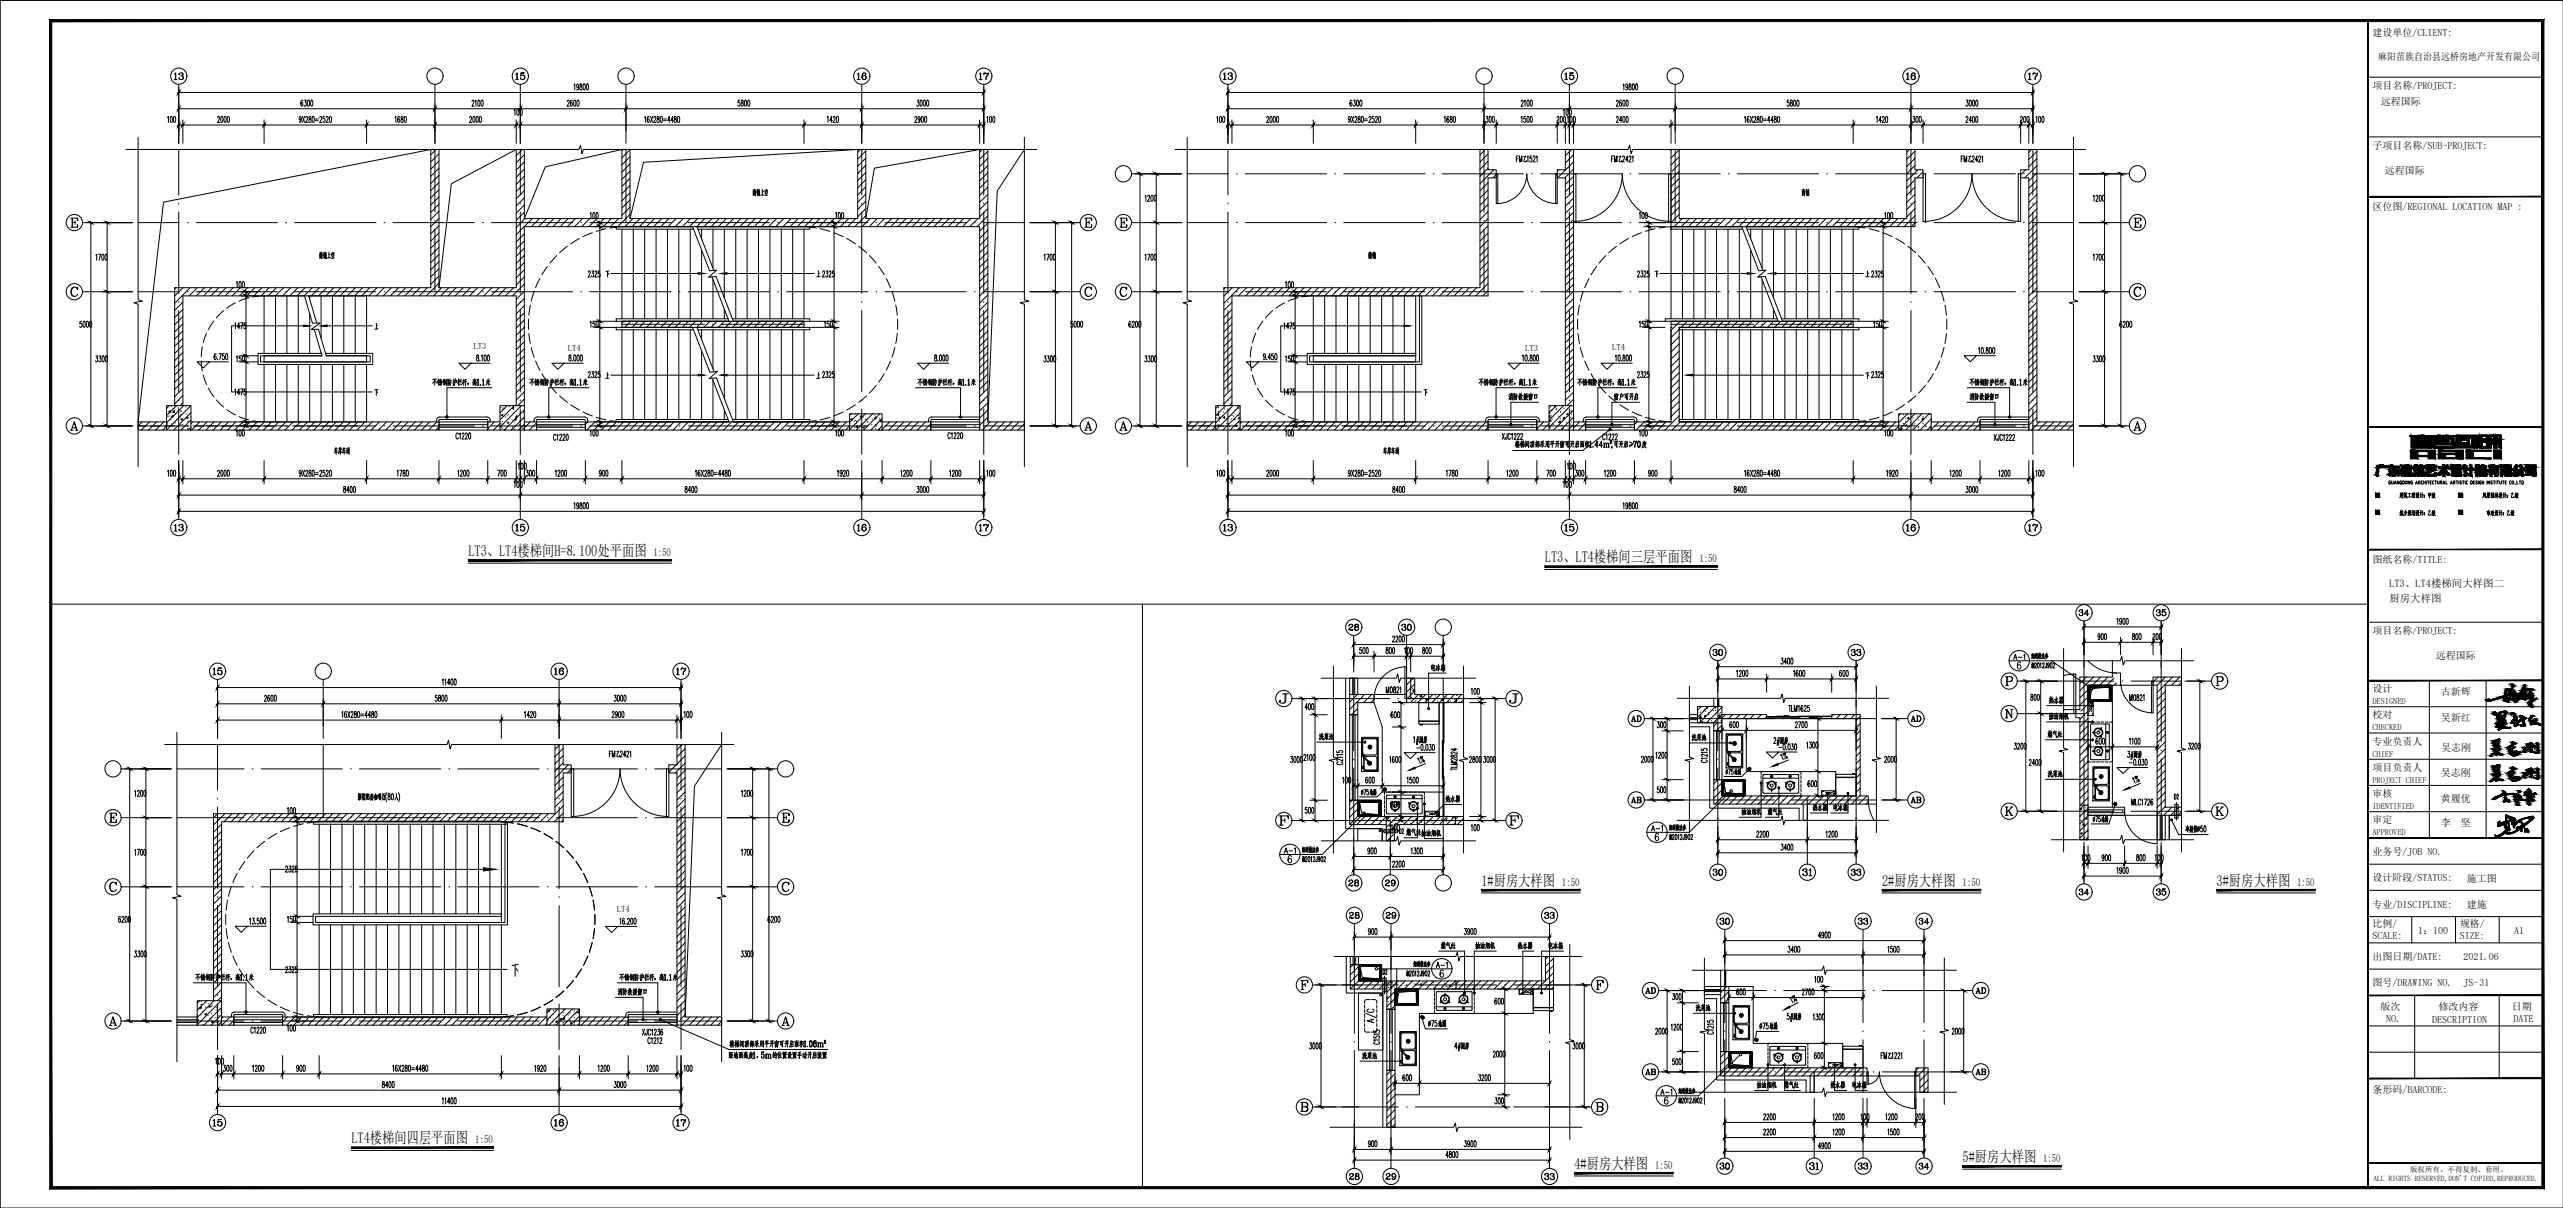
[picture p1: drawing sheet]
<svg xmlns="http://www.w3.org/2000/svg" width="1261mm" height="594mm" viewBox="0 0 1261 594" stroke-linecap="round" stroke-linejoin="round" font-family="sans-serif">
<defs><g id="words">
<g font-size="8.4">
<text x="628" y="347">J</text>
<text x="741" y="347">J</text>
<text x="628" y="407">F</text>
<text x="741" y="407">F</text>
</g>
<g font-size="7.6">
<text x="230" y="273">LT3、LT4楼梯间H=8.100处平面图</text>
<text x="760" y="276">LT3、LT4楼梯间三层平面图</text>
<text x="729" y="436">1#厨房大样图</text>
<text x="926" y="436">2#厨房大样图</text>
<text x="1090" y="436">3#厨房大样图</text>
<text x="173" y="562">LT4楼梯间四层平面图</text>
<text x="775" y="575">4#厨房大样图</text>
<text x="965" y="571">5#厨房大样图</text>
</g>
<g font-size="5.7">
<text x="1179" y="255">城乡规划设计：乙级</text>
<text x="1222" y="255">市政设计：乙级</text>
</g>
<g font-size="5.4">
<text x="321" y="273">1:50</text>
<text x="836" y="276">1:50</text>
<text x="768" y="436">1:50</text>
<text x="965" y="436">1:50</text>
<text x="1130" y="436">1:50</text>
<text x="234" y="562">1:50</text>
<text x="814" y="575">1:50</text>
<text x="1005" y="571">1:50</text>
</g>
<g font-size="5.3">
<text x="691" y="411" transform="rotate(-90 691 411)">D2</text>
<text x="683" y="480" transform="rotate(-90 683 480)">D2</text>
</g>
<g font-size="5.1">
<text x="1175" y="289">LT3、LT4楼梯间大样图二</text>
<text x="1175" y="296">厨房大样图</text>
</g>
<g font-size="4.9">
<text x="1167" y="18">建设单位/CLIENT:</text>
<text x="1170" y="29">麻阳苗族自治县远桥房地产开发有限公司</text>
<text x="1167" y="44">项目名称/PROJECT:</text>
<text x="1171" y="52">远程国际</text>
<text x="1167" y="73">子项目名称/SUB-PROJECT:</text>
<text x="1173" y="86">远程国际</text>
<text x="1167" y="103">区位图/REGIONAL LOCATION MAP :</text>
<text x="1167" y="277">图纸名称/TITLE:</text>
<text x="1167" y="312">项目名称/PROJECT:</text>
<text x="1198" y="324">远程国际</text>
<text x="1167" y="340">设计</text>
<text x="1201" y="342">古新辉</text>
<text x="1167" y="353">校对</text>
<text x="1201" y="355">吴新红</text>
<text x="1167" y="367">专业负责人</text>
<text x="1201" y="369">吴志刚</text>
<text x="1167" y="379">项目负责人</text>
<text x="1201" y="381">吴志刚</text>
<text x="1072" y="394" transform="rotate(-90 1072 394)">D2</text>
<text x="1167" y="392">审核</text>
<text x="1201" y="394">黄履优</text>
<text x="1167" y="405">审定</text>
<text x="1201" y="406">李</text>
<text x="1211" y="406">坚</text>
<text x="1167" y="421">业务号/JOB NO.</text>
<text x="1167" y="433">设计阶段/STATUS:</text>
<text x="1214" y="434">施工图</text>
<text x="1167" y="446">专业/DISCIPLINE:</text>
<text x="1214" y="447">建施</text>
<text x="1167" y="456">比例/</text>
<text x="1210" y="456">规格/</text>
<text x="1167" y="462">SCALE:</text>
<text x="1190" y="460">1：100</text>
<text x="1210" y="462">SIZE:</text>
<text x="1237" y="459">A1</text>
<text x="1167" y="472">出图日期/DATE:</text>
<text x="1212" y="472">2021.06</text>
<text x="1167" y="485">图号/DRAWING NO.</text>
<text x="1212" y="485">JS-31</text>
<text x="1171" y="497">版次</text>
<text x="1200" y="497">修改内容</text>
<text x="1236" y="497">日期</text>
<text x="1174" y="503">NO.</text>
<text x="1197" y="503">DESCRIPTION</text>
<text x="1236" y="503">DATE</text>
<text x="1167" y="537">条形码/BARCODE:</text>
</g>
<g font-size="4.3">
<text x="233" y="172">LT3</text>
<text x="279" y="173">LT4</text>
<text x="750" y="172">LT3</text>
<text x="793" y="172">LT4</text>
<text x="303" y="449">LT4</text>
</g>
<g font-size="4.1">
<text x="1167" y="346">DESIGNED</text>
<text x="1167" y="359">CHECKED</text>
<text x="1167" y="372">CHIEF</text>
<text x="1167" y="385">PROJECT CHIEF</text>
<text x="1167" y="398">IDENTIFIED</text>
<text x="1167" y="411">APPROVED</text>
</g>
<g font-size="3.7">
<text x="1168" y="581">ALL RIGHTS RESERVED,DON'T COPIED,REPRODUCED.</text>
<text x="1186" y="577">版权所有，不得复制、套用。</text>
</g>
<text font-size="3.5" x="1026" y="347">R</text>
</g></defs>
<!-- layer: PUB_TITLE -->
<g fill="none" stroke="#000" stroke-width=".49">
<path d="M0 0h.1M0 0h1261h-1261v594M0 0v594M1165 38h86M1165 67h86M1169 251h2v2h-2zM1169 243h2v2h-2zM1181 244l1 1M1181 243h.1M1181 242v1M1181 243v2M1182 242v2"/>
<path d="M1182 243h-1M1182 244h-1M1182 242v1M1182 245h.1M1183 243h.1M1183 243v1M1183 242l-1 1M1183 244h.1M1183 243v2M1183 244h1M1184 242l-1 1M1184 243v2v-1"/>
<path d="M1184 243h-1M1184 243h.1M1185 243v1M1186 243h-1M1186 244h-2M1187 243l-1 1M1187 243v1M1187 243v2M1187 242v1M1187 243h-1M1187 243l1-1v1M1188 244v1"/>
<path d="M1188 243h-1M1188 244h-1M1188 245h-1M1189 242v1M1189 243h-1M1189 243v1M1189 244v1M1189 244l1 1M1189 243l1-1v1M1190 244h-1M1190 243l-1 2M1190 243h1v2v-1"/>
<path d="M1191 242v1M1192 242v3M1192 243h-1M1193 244h.1M1195 242v2M1195 243v2M1196 243h-1M1196 244h-1M1196 242v2M1197 242l-1 1h1M1197 244h-1M1197 244l-1 1"/>
<path d="M1197 243v1M1197 244l1 1M1197 243v2M1197 243h1l-1 2M1198 243h-1M1198 242v1M1210 251h1v2h-1zM1210 243h1v2h-1zM1222 242l-1 3M1222 243l1 1M1222 243v1M1223 242v3v-1"/>
<path d="M1223 243h-1M1224 242v1M1224 243v1M1224 244l-1 1M1224 244v1M1224 243h.1M1224 244l1 1M1225 243h-1M1225 244h-1M1225 243l-1 1M1225 242h-1M1225 242v1h-1"/>
<path d="M1225 243h-2M1226 242v3h1v-3l-1 1M1226 243v1M1226 243v1h1M1226 243h.1M1227 243h-1M1228 243l-1 1M1228 243v1M1228 242v3M1229 243h-2M1229 244l-1-1v1M1230 242v1"/>
<path d="M1230 243h-1M1230 243v1M1230 244v1M1230 244l1 1M1230 243l1-1v1M1231 244h-1M1231 243l-1 2M1231 243h1v2v-1M1232 242v1M1232 242v3M1233 243h-1M1233 244h.1"/>
<path d="M1235 243l1-1-1 3h2v-1M1238 242l-1 1h1M1238 244l-1 1M1238 243l-1 1h1M1238 244l1 1M1238 243v2M1238 243h1l-1 2M1239 243h-1M1239 242l-1 1M25 297h1140M562 297v287M1165 306h86"/>
<path d="M1195 335v77M1223 335v77M1165 348h86M1165 373h86M1165 360h86M1165 399h86M1165 386h86M1165 438h86M1165 425h86M1165 451h86M1186 451v13M1208 451v13"/>
<path d="M1229 451v13M1165 477h86M1165 464h86M1188 489v41M1229 489v41M1165 517h86M1165 505h86M0 594h.1M0 594h1261"/>
<circle cx="1193" cy="244" r=".1"/>
<circle cx="1233" cy="244" r=".1"/>
</g>
<!-- layer: WALL -->
<g fill="none" stroke="#000" stroke-width=".49">
<path d="M215 74l-3 2M216 79l-4 4M216 76l-4 4M257 74l-3 3M258 76l-4 4M258 80l-4 4M306 74h.1M310 74l-4 4M310 77l-4 4M423 74l-1 1M426 78l-4 4M426 74l-4 4"/>
<path d="M483 74l-1 1M486 74l-4 4M486 78l-4 4M731 74l-3 2M732 76l-4 4M732 79l-4 4M773 74l-3 3M774 76l-4 4M774 80l-8 7M822 74h4v33h112v-33h4v9h4v4h-4v24h-120zM823 74h-1M826 74l-4 4"/>
<path d="M826 77l-4 4M939 74l-1 1M942 74l-4 4M942 78l-4 4M998 74h4v133h18v5h-22v-125h-4v-4h4zM999 74l-1 1M1002 74l-4 4M1002 78l-4 4M216 86l-4 4M216 93l-4 4M216 83l-4 4M216 90l-4 4"/>
<path d="M216 97l-4 4M258 83l-4 4M258 90l-4 4M258 97l-4 4M258 87l-4 4M258 94l-4 4M310 81l-4 4M310 88l-4 4M310 95l-4 4M310 84l-4 4M310 91l-4 4M310 98l-4 4"/>
<path d="M426 85l-4 4M426 92l-4 4M426 99l-4 4M426 81l-4 4M426 88l-4 4M426 95l-4 4M486 81l-4 4M486 85l-4 4M486 88l-4 4M486 92l-4 4M486 96l-4 4M486 99l-4 4"/>
<path d="M732 83l-4 4M732 90l-4 4M732 93l-4 4M732 97l-4 4M735 83l-7 7M736 86l-2 1M767 83l-1 1M774 87l-4 4M774 83l-4 4M774 90l-4 4M774 97l-4 4M774 94l-4 4"/>
<path d="M826 84l-4 4M826 81l-3 3M826 88l-4 4M826 91l-4 4M826 95l-4 4M826 98l-4 4M942 81l-4 4M942 88l-4 4M942 92l-4 4M942 96l-4 4M942 99l-4 4M943 83l-5 6"/>
<path d="M946 84l-3 3M996 83l-2 3M1002 82l-6 5M1002 85l-4 4M1002 89l-4 4M1002 96l-4 4M1002 92l-4 4M1002 99l-4 4M216 100l-4 4M216 104l-4 4M216 107l-4 4M216 111l-4 4"/>
<path d="M216 115l-4 4M216 118l-4 4M258 101l-4 4M258 104l-4 4M258 119l-4 3M258 115l-4 4M258 107l-4 5M262 107l-8 8M265 107l-4 4M269 107l-4 4M272 107l-4 4M276 107l-4 4"/>
<path d="M280 107l-4 4M283 107l-4 4M287 107l-4 4M290 107l-4 4M294 107l-4 4M297 107l-4 4M301 107l-4 4M304 107l-4 4M310 102l-4 4M310 105l-6 6M311 107l-4 4M315 107l-4 4"/>
<path d="M318 107l-4 4M322 107l-4 4M326 107l-4 4M329 107l-4 4M333 107l-4 4M336 107l-4 4M340 107l-4 4M343 107l-4 4M347 107l-4 4M350 107l-4 4M354 107l-4 4M357 107l-4 4"/>
<path d="M361 107l-4 4M364 107l-4 4M368 107l-4 4M371 107l-4 4M375 107l-4 4M379 107l-4 4M382 107l-4 4M386 107l-4 4M389 107l-4 4M393 107l-4 4M396 107l-4 4M400 107l-4 4"/>
<path d="M403 107l-4 4M407 107l-4 4M410 107l-4 4M414 107l-4 4M417 107l-4 4M421 107l-4 4M426 103l-4 4M426 106l-6 5M428 107l-4 4M432 107l-4 4M435 107l-4 4M439 107l-4 4"/>
<path d="M442 107l-4 4M446 107l-4 4M449 107l-4 4M453 107l-4 4M456 107l-4 4M460 107l-4 4M463 107l-4 4M467 107l-4 4M470 107l-4 4M474 107l-4 4M478 107l-4 4M481 107l-4 4"/>
<path d="M486 103l-4 4M486 106l-5 5M486 110l-4 4M486 113l-4 4M486 117l-4 4M732 100l-4 4M732 104l-4 4M732 108l-4 4M732 111l-4 4M732 115l-4 4M732 118l-4 4M774 104l-4 4"/>
<path d="M774 101l-4 4M774 108l-4 4M774 112l-4 3M774 115l-4 4M774 119l-4 4M826 102l-4 4M826 105l-4 4M828 107l-4 4M831 107l-4 4M835 107l-4 4M838 107l-4 4M842 107l-4 4"/>
<path d="M845 107l-4 4M849 107l-4 4M852 107l-4 4M856 107l-4 4M859 107l-4 4M863 107l-4 4M866 107l-4 4M870 107l-4 4M874 107l-4 4M877 107l-4 4M881 107l-4 4M884 107l-4 4"/>
<path d="M888 107l-4 4M891 107l-4 4M895 107l-4 4M898 107l-4 4M902 107l-4 4M905 107l-4 4M909 107l-4 4M912 107l-4 4M916 107l-4 4M919 107l-4 4M923 107l-4 4M927 107l-4 4"/>
<path d="M930 107l-4 4M934 107l-4 4M937 107l-4 4M942 106l-5 5M942 103l-4 4M942 110l-2 1M1002 103l-4 4M1002 110l-4 4M1002 117l-4 4M1002 106l-4 4M1002 113l-4 4M216 139l-6 7"/>
<path d="M216 122l-4 4M216 125l-4 4M216 129l-4 4M216 132l-4 4M216 136l-4 4M258 126l-4 4M258 133l-4 4M258 122l-4 4M258 129l-4 4M258 136l-4 4M258 140l-6 6M486 124l-4 4"/>
<path d="M486 131l-4 4M486 138l-4 4M486 120l-4 4M486 127l-4 4M486 134l-4 4M732 132l-4 4M732 136l-4 4M732 139l-6 7M732 122l-4 4M732 125l-4 4M732 129l-4 4M774 129l-4 4"/>
<path d="M774 136l-4 4M774 122l-4 4M774 126l-4 4M774 133l-4 4M774 140l-4 4M1002 120l-4 4M1002 124l-4 4M1002 127l-4 4M1002 131l-4 4M1002 135l-4 4M1002 138l-4 4M86 141v1"/>
<path d="M90 149l-4 4M90 152l-4 4M90 156l-4 4M90 159l-4 4M90 141l-4 5M94 141l-8 8M97 141l-4 5M101 141l-4 5M104 141l-4 5M108 141l-4 5M111 141l-4 5M115 141l-4 5"/>
<path d="M118 141l-4 5M122 141l-4 5M125 141l-4 5M129 141l-4 5M132 141l-4 5M136 141l-4 5M139 141l-4 5M143 141l-4 5M147 141l-4 5M150 141l-4 5M154 141l-4 5M157 141l-4 5"/>
<path d="M161 141l-4 5M164 141l-4 5M168 141l-4 5M171 141l-4 5M175 141l-4 5M178 141l-4 5M182 141l-4 5M185 141l-4 5M189 141l-4 5M193 141l-4 5M196 141l-4 5M200 141l-4 5"/>
<path d="M203 141l-4 5M207 141l-4 5M210 141l-4 5M217 141l-4 5M221 141l-4 5M224 141l-4 5M228 141l-4 5M231 141l-4 5M235 141l-4 5M238 141l-4 5M242 141l-4 5M246 141l-4 5"/>
<path d="M249 141l-4 5M253 141l-4 5M258 147l-4 4M258 154l-4 4M258 143l-4 4M258 150l-4 4M258 157l-4 4M306 158h90v3h-90zM307 158l-1 1M310 158l-3 3M314 158l-3 3M317 158l-3 3"/>
<path d="M321 158l-3 3M324 158l-2 3M328 158l-3 3M332 158l-3 3M335 158l-3 3M339 158l-3 3M342 158l-3 3M346 158l-3 3M349 158l-3 3M353 158l-3 3M356 158l-3 3M360 158l-3 3"/>
<path d="M363 158l-3 3M367 158l-3 3M370 158l-3 3M374 158l-3 3M378 158l-3 3M381 158l-3 3M385 158l-3 3M388 158l-3 3M392 158l-3 3M395 158l-3 3M486 142l-4 4M486 145l-4 4"/>
<path d="M486 149l-4 4M486 152l-4 4M486 156l-4 4M486 159l-4 4M603 141l-1 1M606 149l-4 4M606 152l-4 4M606 156l-4 4M606 159l-4 4M606 141l-4 5M610 141l-8 8M613 141l-4 5"/>
<path d="M617 141l-4 5M620 141l-4 5M624 141l-4 5M627 141l-4 5M631 141l-4 5M634 141l-4 5M638 141l-4 5M642 141l-4 5M645 141l-4 5M649 141l-4 5M652 141l-4 5M656 141l-4 5"/>
<path d="M659 141l-4 5M663 141l-4 5M666 141l-4 5M670 141l-4 5M673 141l-4 5M677 141l-4 5M680 141l-4 5M684 141l-4 5M687 141l-4 5M691 141l-4 5M695 141l-4 5M698 141l-4 5"/>
<path d="M702 141l-4 5M705 141l-4 5M709 141l-4 5M712 141l-4 5M716 141l-4 5M719 141l-4 5M723 141l-4 5M726 141l-4 5M732 143l-3 3M774 143l-4 4M774 150l-4 4M774 157l-4 4"/>
<path d="M774 147l-4 4M774 154l-4 4M827 158l-5 4M830 158l-3 3M834 158l-3 3M837 158l-3 3M841 158l-3 3M844 158l-3 3M848 158l-3 3M851 158l-3 3M855 158l-3 3M858 158l-3 3"/>
<path d="M862 158l-3 3M865 158l-3 3M869 158l-3 3M872 158l-3 3M876 158l-3 3M880 158l-3 3M883 158l-3 3M887 158l-3 3M890 158l-3 3M894 158l-3 3M897 158l-3 3M901 158l-3 3"/>
<path d="M904 158l-3 3M908 158l-3 3M911 158l-3 3M1002 159l-4 4M1002 142l-4 4M1002 145l-4 4M1002 149l-4 4M1002 152l-4 4M1002 156l-4 4M90 163l-4 4M90 166l-4 4M90 170l-4 4"/>
<path d="M90 173l-4 4M90 177l-4 4M258 161l-4 4M258 168l-4 4M258 164l-4 4M258 172l-4 4M258 175l-4 4M258 179l-4 4M486 166l-4 4M486 173l-4 4M486 163l-4 4M486 170l-4 4"/>
<path d="M486 177l-4 4M606 163l-4 4M606 166l-4 4M606 170l-4 4M606 173l-4 4M606 177l-4 4M774 165l-4 4M774 161l-4 4M774 168l-4 4M774 172l-4 4M774 175l-4 4M774 179l-4 4"/>
<path d="M822 161v-3h90v3h-86v46h108M822 161h.1M822 161v46h-18v5h130M826 162l-4 4M826 169l-4 4M826 176l-4 4M826 166l-4 4M826 173l-4 4M826 180l-4 4M1002 177l-4 4M1002 163l-4 4M1002 166l-4 4"/>
<path d="M1002 170l-4 4M1002 173l-4 4M86 199v-58h126v-67h4v67h38v-67h4v33h48v-33h4v33h112v-33h4v33h56v-33h4v133h18v5h-22v-101h-224v88M90 191l-4 4M90 198l-1 1M90 180l-4 4M90 184l-4 4M90 188l-4 3M90 195l-4 4M90 199v-53h164v53M258 193l-4 4M258 196l-3 3"/>
<path d="M258 182l-4 4M258 186l-4 4M258 189l-4 4M486 180l-4 4M486 184l-4 4M486 187l-4 4M486 191l-4 4M486 195l-4 4M486 198l-4 4M602 199v-58h126v-67h4v9h4v4h-4v59h-126v53M606 191l-4 4M606 195l-4 4"/>
<path d="M606 180l-4 5M606 184l-4 4M606 188l-4 4M606 198l-1 1M770 199v-112h-4v-4h4v-9h4v125M774 193l-4 4M774 182l-4 4M774 186l-4 4M774 189l-4 4M774 196l-3 3M826 183l-4 4M826 190l-4 4"/>
<path d="M826 197l-4 4M826 187l-4 4M826 194l-4 4M1002 180l-4 5M1002 184l-4 4M1002 188l-4 4M1002 191l-4 4M1002 195l-4 4M1002 198l-4 4M70 207l-2 2M73 207l-4 5M77 207l-4 5"/>
<path d="M81 207l-4 5M82 207h-14v5h14M82 210l-2 2M94 207h122v5h-122M95 207l-1 1M98 207l-4 5M102 207l-4 5M105 207l-4 5M109 207l-4 5M112 207l-4 5M116 207l-4 5M119 207l-4 5"/>
<path d="M123 207l-4 5M127 207l-4 5M130 207l-4 5M134 207l-4 5M137 207l-4 5M141 207l-4 5M144 207l-4 5M148 207l-4 5M151 207l-4 5M155 207l-4 5M158 207l-4 5M162 207l-4 5"/>
<path d="M165 207l-4 5M169 207l-4 5M172 207l-4 5M176 207l-4 5M180 207l-4 5M183 207l-4 5M187 207l-4 5M190 207l-4 5M194 207l-4 5M197 207l-4 5M201 207l-4 5M204 207l-4 5"/>
<path d="M208 207l-4 5M211 207l-4 5M215 207l-4 5M216 210l-2 2M243 207l-3 4M246 207h-6v5h6M246 208l-3 4M258 207h6v5h-6M261 207l-3 3M264 208l-4 4M264 211v1M289 207l-1 2"/>
<path d="M293 207l-4 5M296 207l-4 5M300 207l-4 5M303 207l-4 5M307 207l-4 5M310 207l-4 5M314 207l-4 5M317 207l-4 5M321 207l-4 5M324 207l-3 5M328 207l-4 5M332 207l-4 5"/>
<path d="M335 207l-4 5M339 207l-4 5M342 207l-4 5M346 207l-4 5M349 207l-4 5M353 207l-4 5M356 207l-4 5M360 207l-4 5M363 207l-4 5M367 207l-4 5M370 207l-4 5M374 207l-4 5"/>
<path d="M378 207l-4 5M381 207l-4 5M385 207l-4 5M388 207l-4 5M392 207l-4 5M395 207l-4 5M399 207l-4 5M402 207l-4 5M406 207l-4 5M409 207l-4 5M413 207l-4 5M416 207l-4 5"/>
<path d="M418 207h-130v5h130M418 210l-2 2M434 208l24-1v5h-24M438 207l-4 4M441 207l-4 5M445 207l-4 5M448 207l-4 5M452 207l-4 5M455 207l-4 5M458 208l-3 4M486 205l-4 4M486 202l-4 4"/>
<path d="M487 207l-4 5M491 207l-4 5M494 207l-4 5M498 207l-4 5M501 207l-4 5M504 208l-3 4M586 207l-2 3M590 207l-4 5M593 207l-4 5M597 207l-4 5M598 207h-14v5h14M598 210l-2 2"/>
<path d="M610 207h122v5h-122M611 207l-1 1M614 207l-4 5M618 207l-4 5M621 207l-4 5M625 207l-4 5M629 207l-4 5M632 207l-4 5M636 207l-4 5M639 207l-4 5M643 207l-4 5M646 207l-4 5"/>
<path d="M650 207l-4 5M653 207l-4 5M657 207l-4 5M660 207l-4 5M664 207l-4 5M667 207l-4 5M671 207l-4 5M674 207l-3 5M678 207l-4 5M682 207l-4 5M685 207l-4 5M689 207l-4 5"/>
<path d="M692 207l-4 5M696 207l-4 5M699 207l-4 5M703 207l-4 5M706 207l-4 5M710 207l-4 5M713 207l-4 5M717 207l-4 5M720 207l-4 5M724 207l-4 5M728 207l-4 5M731 207l-4 5"/>
<path d="M732 210l-1 2M759 207l-3 4M762 207h-6v5h6M762 208l-3 4M774 207h6v5h-6M777 207l-3 3M780 208l-3 4M805 207l-1 2M809 207l-4 5M812 207l-4 5M816 207l-4 5M819 207l-4 5"/>
<path d="M826 204l-7 8M826 201l-4 4M827 207l-4 5M830 207l-4 5M834 207l-4 5M837 207l-4 5M841 207l-4 5M844 207l-4 5M848 207l-4 5M851 207l-4 5M855 207l-4 5M858 207l-4 5"/>
<path d="M862 207l-4 5M865 207l-4 5M869 207l-4 5M872 207l-3 5M876 207l-4 5M880 207l-4 5M883 207l-4 5M887 207l-4 5M890 207l-4 5M894 207l-4 5M897 207l-4 5M901 207l-4 5"/>
<path d="M904 207l-4 5M908 207l-4 5M911 207l-4 5M915 207l-4 5M918 207l-4 5M922 207l-4 5M926 207l-4 5M929 207l-4 5M933 207l-4 5M934 210l-2 2M950 207h24v5h-24M950 207v1"/>
<path d="M954 207l-4 4M957 207l-4 5M961 207l-4 5M964 207l-4 5M968 207l-4 5M972 207l-5 5M974 208l-3 4M1002 205l-4 4M1002 202l-4 4M1003 207l-4 5M1007 207l-4 5M1010 207l-4 5"/>
<path d="M1014 207l-4 5M1017 207l-4 5M1020 208l-3 4M695 334l-3 3M695 339l1 1h-1zM696 340l-4 4M696 336l-4 4M1026 333l-3 3M1027 339l-4 4M1030 333l-7 7M1033 333l-4 4M1037 333l-4 4"/>
<path d="M1040 334l-4 3M1041 336l-1 1M1059 333h14v4h-8v60h8v4h-12v-64h-2zM1062 333l-3 2M1065 333l-4 4M1069 333l-8 8M1072 333l-4 4M1073 336l-1 1M664 342h12v4h-8v6h-4zM664 342h.1M668 342l-4 3M668 348l-3 4"/>
<path d="M671 342l-7 7M675 342l-4 4M676 344l-2 2M692 346v-12h4v8h24v4h-10M692 342v4M692 346h20M698 342l-4 4M699 342v1zM701 342l-4 4M702 344h.1M705 342l-4 4M708 342l-4 4"/>
<path d="M710 344h-1M710 344l-2 2M712 342l-2 2M716 342l-5 4M716 345l1-1v1zM717 342h.1M719 342l-4 4M720 344l-1 2M843 355v4h4v-4M845 355l-2 2M847 351h22v2h-22M847 357l-3 2"/>
<path d="M849 351l-2 2M852 351l-2 2M856 351l-2 2M859 351l-2 2M863 351l-2 2M866 351l-2 2M869 352l-1 1M902 351l-1 1M905 351l-2 2M909 351l-2 2M912 351l-2 2M915 359l-2 2"/>
<path d="M915 352l-2 2M915 356l-2 2M1027 350l-4 4M1027 353l-4 4M1027 357l-4 4M1027 343l-4 4M1027 346l-3 4M1065 344l-4 4M1065 351l-4 4M1065 358l-4 4M1065 340l-4 4M1065 347l-4 4"/>
<path d="M1065 354l-4 4M275 366l-2 3M277 375l-4 4M277 368l-4 4M277 372l-4 4M280 376l-7 7M281 378l-2 2M329 376h.1M333 376l-4 4M333 366h4v134h18v4h-22v-124h-4v-4h4zM336 366l-3 3M337 368l-4 4"/>
<path d="M337 372l-4 4M337 375l-5 5M337 379l-4 4M915 366l-2 2M915 363l-2 2M915 370l-2 2M915 374l-2 2M915 377l-2 2M1027 360l-4 4M1027 364l-4 4M1027 367l-4 4M1027 371l-4 4"/>
<path d="M1027 375l-4 4M1027 378l-4 4M1065 361l-4 4M1065 365l-4 4M1065 368l-4 4M1065 372l-4 4M1065 375l-4 4M1065 379l-4 4M277 382l-4 4M277 389l-4 4M277 396l-8 8M277 386l-4 4"/>
<path d="M277 393l-4 4M277 400l-4 4M337 382l-4 4M337 389l-4 4M337 397l-4 3M337 386l-4 4M337 393l-4 4M665 394l-1 1M668 394l-4 4M668 398l-4 4M843 383h4v8h66v-38h-12v-2h14v40h4v4h-76zM845 383l-2 2"/>
<path d="M847 385l-4 4M847 388l-4 4M848 391l-4 4M851 391l-4 4M855 391l-4 4M858 391l-4 4M862 391l-4 4M865 391l-4 4M869 391l-4 4M872 391l-4 4M876 391l-4 4M879 391l-4 4"/>
<path d="M883 391l-4 4M887 391l-4 4M890 391l-4 4M894 391l-4 4M897 391l-4 4M901 391l-4 4M904 391l-4 4M908 391l-4 4M911 391l-4 4M915 381l-2 2M915 384l-2 2M915 388l-2 2"/>
<path d="M915 391l-4 4M918 391l-4 4M919 394l-1 1M1023 396h4v17h-4zM1023 396v-43h-2v-4h2v-16h16v-2h4v6h-16v59M1024 398h-1zM1025 396l-2 2M1027 398l-4 4M1027 397v4l-4 4M1027 382l-4 4M1027 385l-4 4M1027 389l-4 4"/>
<path d="M1027 392l-4 4M1027 396h.1M1065 397l-4 4M1065 393l-4 4M1065 382l-4 5M1065 386l-4 4M1065 390l-4 4M1068 397l-4 4M1072 397l-4 4M1073 399l-2 2M107 400l-2 2M109 409l-4 4"/>
<path d="M109 416l-4 4M109 405l-4 4M109 412l-4 4M109 419l-4 4M111 400l-6 6M114 400l-4 4M118 400l-4 4M121 400l-4 4M125 400l-4 4M128 400l-4 4M132 400l-4 4M135 400l-4 4"/>
<path d="M139 400l-4 4M142 400l-4 4M146 400l-4 4M150 400l-5 4M153 400l-4 4M157 400l-4 4M160 400l-4 4M164 400l-4 4M167 400l-4 4M171 400l-4 4M174 400l-4 4M178 400l-4 4"/>
<path d="M181 400l-4 4M185 400l-4 4M188 400l-4 4M192 400l-4 4M195 400l-4 4M199 400l-4 4M203 400l-4 4M206 400l-4 4M210 400l-4 4M213 400l-4 4M217 400l-4 4M220 400l-4 4"/>
<path d="M224 400l-4 4M227 400l-4 4M231 400l-4 4M234 400l-4 4M238 400l-4 4M241 400l-4 4M245 400l-4 4M248 400l-3 4M252 400l-4 4M256 400l-4 4M259 400l-4 4M263 400l-4 4"/>
<path d="M266 400l-4 4M270 400l-4 4M277 403l-1 1M337 404l-4 4M337 411l-4 4M337 418l-4 4M337 400l-4 4M337 407l-4 4M337 414l-4 4M668 401l-4 4M671 402l-4 4M675 402l-4 4"/>
<path d="M678 406l4-4v12h4v-8h30v-4h-48v-8h-4v12h18M678 402l-4 4M682 405v1M682 402h1zM682 402h.1M684 402l-2 1M686 413h.1M686 407l-1 1h1M686 410l-4 4M686 406l-4 4M686 413v1M687 402l-5 5"/>
<path d="M691 402l-4 4M694 402l-4 4M697 403v-1v1zM698 402l-4 4M701 402l-4 4M705 402l-4 4M708 402h4l-4 4M709 402l-4 4M711 403h1l-1 1zM716 402l-4 4M716 402h4v4h-4M716 405l-1 1"/>
<path d="M717 402l-1 1M720 402l-3 4M1024 410h.1M1025 405v1zM1026 413h1M1026 403l1-1-1 1h1M1027 405l-4 4M1027 408l-4 4M1027 412l-1 1M109 423l-4 4M109 427l-4 4M109 434l-4 4"/>
<path d="M109 430l-4 4M109 437l-4 4M337 425l-4 4M337 432l-4 4M337 421l-4 4M337 428l-4 4M337 435l-4 4M337 439l-4 4M109 441l-4 4M109 448l-4 4M109 455l-4 4M109 444l-4 4"/>
<path d="M109 451l-4 4M109 458l-4 4M337 453l-4 4M337 442l-4 4M337 446l-4 4M337 450l-4 4M337 457l-4 4M109 462l-4 4M109 469l-4 4M109 476l-4 4M109 465l-4 4M109 472l-4 4"/>
<path d="M109 480l-4 4M337 460l-4 4M337 467l-4 4M337 474l-4 4M337 464l-4 4M337 471l-4 4M337 478l-4 4M666 474l-2 2M668 479l-4 4M668 475l-4 4M762 470l-2 2M764 478l-8 8"/>
<path d="M764 471l-4 4M764 475l-4 4M105 492v-92h168v-34h4v10h4v4h-4v24h-168v88M109 483l-4 4M109 490l-2 2M109 487l-4 4M337 492l-4 4M337 481l-4 4M337 485l-4 4M337 488l-4 4M337 495l-4 5M337 499l-2 2"/>
<path d="M664 486h18M668 482l-4 4M672 482l-4 4M675 482l-4 4M679 482l-4 4M682 482h-14v-8h-4v12M682 482h34v4h-30v10h-4zM682 490v1M682 486h.1M682 483l-4 3M682 496h4M684 483h1v1z"/>
<path d="M684 482l-2 2M685 485v1h-1zM686 487l-4 4M686 491l-4 4M686 495l-2 1M688 482l-6 6M691 482l-4 4M695 482l-4 4M698 482l-4 4M699 484h.1M702 482l-4 4M705 482l-4 4"/>
<path d="M709 482l-4 4M713 482l-4 4M713 485h1h-1zM716 482l-4 4M716 482h44v-12h4v16h-48M716 486h.1M718 482l-2 2M721 482l-4 4M725 482l-4 4M728 482l-4 4M732 482l-4 4M735 482l-4 4"/>
<path d="M739 482l-4 4M743 482l-4 4M746 482l-4 4M750 482l-4 4M753 482l-4 4M757 482l-4 4M764 485l-1 1M764 482l-4 4M846 485h4v8h-4zM849 485l-3 3M850 488l-4 4M850 491l-2 2"/>
<path d="M109 500h6v4h-6M110 500l-1 1M113 500l-4 4M115 502l-2 2M141 500l-2 3M145 500l-4 4M149 500l-4 4M152 500l-4 4M156 500l-4 4M159 500l-4 4M163 500l-4 4M166 500l-4 4"/>
<path d="M170 500l-4 4M173 500l-4 4M177 500l-4 4M180 500l-4 4M184 500l-4 4M187 500l-4 4M191 500l-4 4M194 500l-4 4M198 500l-4 4M202 500l-4 4M205 500l-4 4M209 500l-4 4"/>
<path d="M212 500l-4 4M216 500l-4 4M219 500l-4 4M223 500l-4 4M226 500l-4 4M230 500l-4 4M233 500l-4 4M237 500l-4 4M240 500l-4 4M244 500l-4 4M248 500l-4 4M251 500l-4 4"/>
<path d="M255 500l-4 4M258 500l-4 4M262 500l-4 4M265 500l-4 4M269 500l-4 4M269 500h-130v4h130M269 503l-1 1M285 500h24v4h-24M286 500l-1 2M290 500l-4 4M293 500l-4 4M297 500l-4 4"/>
<path d="M301 500l-4 4M304 500l-4 4M308 500l-4 4M309 502l-2 2M339 500l-4 4M343 500l-4 4M346 500l-3 4M350 500l-4 4M354 500l-4 4M355 502l-2 2M846 517h4v8h68v4h-72zM849 517l-3 3"/>
<path d="M850 519l-4 4M682 526h4v28h-4zM684 526l-2 3M686 532l-4 4M686 528l-4 4M686 535l-4 4M686 539l-4 4M850 523l-4 4M852 525l-4 4M855 525l-4 4M859 525l-4 4M862 525l-4 4"/>
<path d="M866 525l-4 4M869 525l-3 4M873 525l-4 4M877 525l-4 4M880 525l-4 4M884 525l-4 4M887 525l-4 4M891 525l-4 4M894 525l-4 4M898 525l-4 4M901 525l-4 4M905 525l-4 4"/>
<path d="M908 525l-4 4M912 525l-4 4M915 525l-4 4M916 528l-1 1M942 525h6v12h-4v-8h-2zM944 525l-2 1M947 525l-4 4M948 527l-4 5M948 531l-4 4M948 535l-2 2M686 542l-4 4M686 546l-4 4"/>
<path d="M686 549l-4 4M686 553l-1 1"/>
</g>
<!-- layer: COLUMN -->
<g fill="none" stroke="#000" stroke-width=".49">
<path d="M82 199h12v13h-12zM83 199l-1 2M87 199l-5 5M90 199l-8 9M94 199l-12 12M246 199h12v13h-12zM249 199l-3 4M253 199l-7 8M256 199l-10 11M598 199h12v13h-12zM599 199l-1 2M603 199l-5 5"/>
<path d="M607 199l-9 9M610 199l-12 13M762 199h12v13h-12zM762 199v1M765 199v1v-1M766 199l-4 4M769 199l-7 8M773 199l-11 11M83 202h1v1zM85 204v1h-1zM86 202v1h-1zM89 206h1v1z"/>
<path d="M92 205v1zM94 203l-9 9M94 207l-5 5M94 210l-2 2M247 204h.1M248 211v1M250 208h.1M252 201l1-1-1 1zM254 206v1l-1-1zM254 204v1zM258 202l-10 10M258 205l-6 7"/>
<path d="M258 209l-3 3M418 204h16v8h-16zM418 206h1v1zM419 204h-1M422 209v1h-1zM422 204l-4 4M424 204v1h-1zM424 210h1v1zM426 204l-8 7M429 204l-8 8M431 205v1h-1zM432 212l1-1v1"/>
<path d="M433 204l-8 8M433 207h1h-1zM434 206l-6 6M434 209l-2 3M599 203l1 1h-1zM600 205v1zM602 205v1zM607 206h.1M608 209v1zM610 203l-8 9M610 207l-5 5M610 210l-1 2"/>
<path d="M610 205l-1 1h1M762 205v-1v1M762 205h1M762 207h1zM768 207v1h-1zM768 211h1zM770 205v1h-1zM771 204v-1v1zM774 202l-10 10M774 205l-6 7M774 209l-3 3M934 204h16v8h-16z"/>
<path d="M935 204h-1M935 212l1-1v1M937 209h1v1zM938 204l-4 4M939 205v1h-1zM942 204l-8 7M945 204l-8 8M946 206h.1M949 204l-8 8M950 206l-5 6M950 210l-2 2M835 347h12v8h-12z"/>
<path d="M836 353l1-1v1zM837 347l-2 2M837 355h1h-1zM839 352h-1zM839 348h1zM840 347l-5 6M844 347l-8 8M846 352v1zM846 352h-1h1M847 348l-8 7M847 351l-4 4M847 355h.1"/>
<path d="M847 354v1M97 492h12v12h-12zM98 492l-1 1M99 495v1h-1zM101 499v-1v1zM102 492l-5 5M103 495h.1M105 492l-8 8M109 492l-12 12M109 495l-9 9M109 499l-5 5M109 497h.1"/>
<path d="M269 496h16v8h-16zM270 497h.1M271 496l-2 2M275 496l-6 6M278 496l-8 8M282 496l-8 8M285 498h-1h1M285 496l-8 8M285 500l-4 4M97 502h.1M105 502v1h-1zM107 503h.1"/>
<path d="M109 503l-2 1M274 502v1h-1zM276 501h.1M278 500v1h-1zM281 503h.1M285 503l-1 1"/>
</g>
<g fill="#000" stroke="#000" stroke-width=".49">
<circle cx="253" cy="200" r=".1"/>
<circle cx="84" cy="210" r=".1"/>
<circle cx="84" cy="206" r=".1"/>
<circle cx="84" cy="203" r=".1"/>
<circle cx="85" cy="201" r=".1"/>
<circle cx="86" cy="208" r=".1"/>
<circle cx="86" cy="203" r=".1"/>
<circle cx="89" cy="205" r=".1"/>
<circle cx="89" cy="209" r=".1"/>
<circle cx="90" cy="211" r=".1"/>
<circle cx="92" cy="204" r=".1"/>
<circle cx="93" cy="207" r=".1"/>
<circle cx="94" cy="205" r=".1"/>
<circle cx="246" cy="200" r=".1"/>
<circle cx="247" cy="210" r=".1"/>
<circle cx="247" cy="207" r=".1"/>
<circle cx="247" cy="201" r=".1"/>
<circle cx="247" cy="204" r=".1"/>
<circle cx="250" cy="204" r=".1"/>
<circle cx="252" cy="201" r=".1"/>
<circle cx="252" cy="210" r=".1"/>
<circle cx="252" cy="203" r=".1"/>
<circle cx="253" cy="211" r=".1"/>
<circle cx="254" cy="205" r=".1"/>
<circle cx="256" cy="207" r=".1"/>
<circle cx="256" cy="203" r=".1"/>
<circle cx="257" cy="209" r=".1"/>
<circle cx="257" cy="206" r=".1"/>
<circle cx="418" cy="208" r=".1"/>
<circle cx="421" cy="207" r=".1"/>
<circle cx="421" cy="203" r=".1"/>
<circle cx="425" cy="205" r=".1"/>
<circle cx="426" cy="210" r=".1"/>
<circle cx="429" cy="209" r=".1"/>
<circle cx="429" cy="206" r=".1"/>
<circle cx="430" cy="209" r=".1"/>
<circle cx="430" cy="204" r=".1"/>
<circle cx="431" cy="209" r=".1"/>
<circle cx="432" cy="208" r=".1"/>
<circle cx="433" cy="206" r=".1"/>
<circle cx="599" cy="206" r=".1"/>
<circle cx="599" cy="202" r=".1"/>
<circle cx="600" cy="205" r=".1"/>
<circle cx="600" cy="207" r=".1"/>
<circle cx="601" cy="204" r=".1"/>
<circle cx="602" cy="203" r=".1"/>
<circle cx="602" cy="201" r=".1"/>
<circle cx="604" cy="208" r=".1"/>
<circle cx="604" cy="206" r=".1"/>
<circle cx="604" cy="202" r=".1"/>
<circle cx="605" cy="201" r=".1"/>
<circle cx="607" cy="205" r=".1"/>
<circle cx="608" cy="202" r=".1"/>
<circle cx="609" cy="200" r=".1"/>
<circle cx="609" cy="208" r=".1"/>
<circle cx="609" cy="204" r=".1"/>
<circle cx="762" cy="210" r=".1"/>
<circle cx="763" cy="210" r=".1"/>
<circle cx="763" cy="202" r=".1"/>
<circle cx="764" cy="206" r=".1"/>
<circle cx="767" cy="209" r=".1"/>
<circle cx="768" cy="206" r=".1"/>
<circle cx="768" cy="203" r=".1"/>
<circle cx="769" cy="206" r=".1"/>
<circle cx="769" cy="203" r=".1"/>
<circle cx="770" cy="211" r=".1"/>
<circle cx="771" cy="208" r=".1"/>
<circle cx="771" cy="201" r=".1"/>
<circle cx="773" cy="209" r=".1"/>
<circle cx="773" cy="202" r=".1"/>
<circle cx="773" cy="203" r=".1"/>
<circle cx="773" cy="207" r=".1"/>
<circle cx="773" cy="204" r=".1"/>
<circle cx="936" cy="210" r=".1"/>
<circle cx="936" cy="204" r=".1"/>
<circle cx="936" cy="208" r=".1"/>
<circle cx="938" cy="206" r=".1"/>
<circle cx="940" cy="208" r=".1"/>
<circle cx="940" cy="203" r=".1"/>
<circle cx="941" cy="209" r=".1"/>
<circle cx="942" cy="208" r=".1"/>
<circle cx="944" cy="210" r=".1"/>
<circle cx="944" cy="211" r=".1"/>
<circle cx="946" cy="207" r=".1"/>
<circle cx="949" cy="210" r=".1"/>
<circle cx="949" cy="204" r=".1"/>
<circle cx="835" cy="350" r=".1"/>
<circle cx="837" cy="350" r=".1"/>
<circle cx="838" cy="349" r=".1"/>
<circle cx="839" cy="349" r=".1"/>
<circle cx="839" cy="350" r=".1"/>
<circle cx="842" cy="354" r=".1"/>
<circle cx="843" cy="349" r=".1"/>
<circle cx="844" cy="355" r=".1"/>
<circle cx="844" cy="348" r=".1"/>
<circle cx="846" cy="350" r=".1"/>
<circle cx="847" cy="353" r=".1"/>
<circle cx="98" cy="496" r=".1"/>
<circle cx="99" cy="494" r=".1"/>
<circle cx="99" cy="496" r=".1"/>
<circle cx="99" cy="492" r=".1"/>
<circle cx="101" cy="495" r=".1"/>
<circle cx="103" cy="494" r=".1"/>
<circle cx="104" cy="498" r=".1"/>
<circle cx="104" cy="495" r=".1"/>
<circle cx="109" cy="496" r=".1"/>
<circle cx="273" cy="496" r=".1"/>
<circle cx="277" cy="499" r=".1"/>
<circle cx="280" cy="499" r=".1"/>
<circle cx="282" cy="497" r=".1"/>
<circle cx="283" cy="499" r=".1"/>
<circle cx="97" cy="502" r=".1"/>
<circle cx="104" cy="501" r=".1"/>
<circle cx="104" cy="502" r=".1"/>
<circle cx="106" cy="500" r=".1"/>
<circle cx="272" cy="503" r=".1"/>
<circle cx="272" cy="502" r=".1"/>
<circle cx="273" cy="504" r=".1"/>
<circle cx="275" cy="501" r=".1"/>
<circle cx="277" cy="501" r=".1"/>
<circle cx="277" cy="503" r=".1"/>
<circle cx="281" cy="503" r=".1"/>
<circle cx="282" cy="504" r=".1"/>
</g>
<!-- layer: C-B -->
<g fill="none" stroke="#000" stroke-width=".49">
<path d="M285 117l-4 3M291 114l-4 2M298 112l-5 2M306 111l-6 1M396 111l5 1M403 112l5 2M410 114l5 2M417 117l4 3M801 117l-4 3M807 114l-4 2M814 112l-5 2M822 111l-6 1"/>
<path d="M912 111l6 1M920 112l4 2M926 114l5 2M933 117l4 3M266 137l-3 4M269 131l-2 4M274 126l-3 3M279 121l-4 3M422 121l4 3M428 126l3 3M432 131l3 4M436 137l2 4"/>
<path d="M782 137l-2 4M785 131l-2 4M790 126l-3 3M795 121l-4 3M939 121l3 3M944 126l3 3M948 131l3 4M952 137l2 4M105 158l-3 4M110 153l-4 3M116 149l-4 3M122 146l-4 2"/>
<path d="M130 146h-6M260 157v5M261 150l-1 5M263 143l-2 5M439 143l1 5M441 150v5M442 157v5M621 158l-2 4M626 153l-3 3M632 149l-4 3M638 146l-4 2M646 146h-6"/>
<path d="M776 157v5M777 150l-1 5M779 143l-2 5M955 143l1 5M957 150v5M958 157v5M99 178l1 4M100 171l-1 4M102 164l-2 5M260 164l1 5M261 171l2 5M263 178l3 4"/>
<path d="M438 178l-2 4M440 171l-1 5M441 164v5M615 178l1 4M616 171l-1 4M618 164l-2 5M776 164l1 5M777 171l2 5M780 178l2 4M954 178l-2 4M956 171l-1 5M957 164v5"/>
<path d="M100 184l2 5M103 191l2 4M106 197l4 3M267 184l2 4M271 190l3 3M275 195l4 3M281 199l4 3M421 199l-4 3M426 195l-4 3M431 190l-3 3M435 184l-3 4M616 184l2 5"/>
<path d="M619 191l2 4M623 197l3 3M783 184l2 4M787 190l3 3M791 195l4 3M797 199l4 3M937 199l-4 3M942 195l-3 3M947 190l-3 3M951 184l-3 4M68 209h4M74 209h5"/>
<path d="M81 209h5M88 209h5M95 209h5M102 209h5M109 209h5M112 201l4 3M116 209h5M118 205l4 2M123 209h5M124 207h6M130 209h5M137 209h5"/>
<path d="M144 209h5M151 209h5M158 209h5M165 209h5M172 209h4M287 203l4 2M293 205l5 1M300 207h6M401 207h-5M408 205l-5 1M415 203l-5 2M584 209h4"/>
<path d="M590 209h5M597 209h5M604 209h5M611 209h5M618 209h5M625 209h5M628 201l4 3M632 209h5M634 205l4 2M639 209h5M640 207h6M646 209h5"/>
<path d="M653 209h5M660 209h5M667 209h5M674 209h5M681 209h5M688 209h4M803 203l5 2M809 205l5 1M816 207h6M918 207h-6M924 205l-4 1M931 203l-5 2"/>
<path d="M125 418l-3 4M130 414l-4 3M136 410l-4 3M142 407l-4 2M149 405l-5 1M157 404l-6 1M247 404l6 1M255 405l4 1M261 407l5 2M268 410l4 3M274 414l3 3M279 418l3 4"/>
<path d="M114 436l-2 5M117 430l-2 4M120 424l-2 4M283 424l3 4M287 430l2 4M290 436l1 5M111 450v5M111 457l1 5M112 443l-1 5M292 443v5M292 457v5M293 450v5"/>
<path d="M112 464l2 4M115 470l2 5M118 476l2 5M286 476l-3 5M289 470l-2 5M291 464l-1 4M122 482l3 4M126 487l4 4M132 492l4 2M138 495l4 2M144 498l5 1M151 500h6"/>
<path d="M253 500h-6M259 498l-4 1M266 495l-5 2M272 492l-4 2M277 487l-3 4M282 482l-3 4"/>
</g>
<!-- layer: DOTE -->
<g fill="none" stroke="#000" stroke-width=".49">
<path d="M88 74v22M214 74v30M256 74v22M308 74v35M424 74v22M484 74v22M604 74v22M730 74v30M772 74v22M824 74v35M940 74v22M1000 74v22"/>
<path d="M88 100h.1M256 100h.1M424 100h.1M484 100h.1M584 85h20M604 100h.1M608 85h1M613 85h40M657 85h.1M661 85h40M705 85h.1M709 85h40"/>
<path d="M753 85h1M758 85h40M772 100h.1M802 85h.1M806 85h40M850 85h1M855 85h40M899 85h.1M903 85h40M940 100h.1M947 85h.1M951 85h40"/>
<path d="M995 85h1M1000 85h20M1000 100h.1M68 109h20M88 104v40M92 109h1M97 109h40M141 109h.1M145 109h40M189 109h.1M193 109h40M214 108v1"/>
<path d="M214 113v30M237 109h1M242 109h40M256 104v40M286 109h.1M290 109h40M334 109h1M339 109h40M383 109h.1M387 109h40M424 104v40M431 109h.1"/>
<path d="M435 109h40M479 109h1M484 109h20M484 104v40M584 109h20M604 104v40M608 109h1M613 109h40M657 109h.1M661 109h40M705 109h.1M709 109h40"/>
<path d="M730 108v1M730 113v30M753 109h1M758 109h40M772 104v40M802 109h.1M806 109h40M850 109h1M855 109h40M899 109h.1M903 109h40M940 104v40"/>
<path d="M947 109h.1M951 109h40M995 109h1M1000 109h20M1000 104v40M68 143h20M88 148v1M88 153v40M92 143h1M97 143h40M141 143h.1M145 143h40"/>
<path d="M189 143h.1M193 143h40M237 143h1M242 143h40M256 148v1M256 153v40M286 143h.1M290 143h40M306 159h41M334 143h1M339 143h40M351 159h.1"/>
<path d="M355 159h41M383 143h.1M387 143h40M424 148v1M424 153v40M431 143h.1M435 143h40M479 143h1M484 143h20M484 148v1M484 153v40M584 143h20"/>
<path d="M604 148v1M604 153v40M608 143h1M613 143h40M657 143h.1M661 143h40M705 143h.1M709 143h40M753 143h1M758 143h40M772 148v1M772 153v40"/>
<path d="M802 143h.1M806 143h40M822 159h41M850 143h1M855 143h40M867 159h.1M871 159h41M899 143h.1M903 143h40M940 148v1M940 153v40M947 143h.1"/>
<path d="M951 143h40M995 143h1M1000 143h20M1000 148v1M1000 153v40M88 197h.1M256 197h.1M424 197h.1M484 197h.1M604 197h.1M772 197h.1M940 197h.1"/>
<path d="M1000 197h.1M68 209h20M88 201v22M92 209h1M97 209h40M141 209h.1M145 209h40M189 209h.1M193 209h40M237 209h1M242 209h40M256 201v22"/>
<path d="M286 209h.1M290 209h40M334 209h1M339 209h40M383 209h.1M387 209h40M424 201v22M431 209h.1M435 209h40M479 209h1M484 209h20M484 201v22"/>
<path d="M584 209h20M604 201v22M608 209h1M613 209h40M657 209h.1M661 209h40M705 209h.1M709 209h40M753 209h1M758 209h40M772 201v22M802 209h.1"/>
<path d="M806 209h40M850 209h1M855 209h40M899 209h.1M903 209h40M940 201v22M947 209h.1M951 209h40M995 209h1M1000 209h20M1000 201v22M666 334v35"/>
<path d="M694 334v10M710 334v35M1015 335h25M1025 325v40M1044 335h.1M1048 335h25M1063 325v40M656 344h28M688 344h.1M692 344h28M831 353h42M845 343v26"/>
<path d="M877 353h.1M881 353h42M913 343v26M1015 351h10M87 378h33M107 366v23M124 378h.1M128 378h40M159 366v36M172 378h1M177 378h40M221 378h.1"/>
<path d="M225 378h40M269 378h1M274 378h40M275 366v23M318 378h.1M322 378h33M335 366v23M666 373v1M666 378v36M710 373v1M710 378v36M845 373v1"/>
<path d="M845 378v25M913 373v1M913 378v25M1025 369h.1M1025 373v40M1063 369h.1M1063 373v40M107 393h.1M107 397v40M275 393h.1M275 397v40M335 393h.1"/>
<path d="M335 397v40M831 393h42M877 393h.1M881 393h42M889 393v10M1015 399h25M1044 399h.1M1048 399h25M87 402h33M124 402h.1M128 402h40M172 402h1"/>
<path d="M177 402h40M221 402h.1M225 402h40M269 402h1M274 402h40M318 402h.1M322 402h33M656 404h28M684 404v10M688 404h.1M692 404h28M87 436h33"/>
<path d="M124 436h.1M128 436h40M172 436h1M177 436h40M221 436h.1M225 436h40M269 436h1M274 436h40M318 436h.1M322 436h33M107 441h.1M107 445v40"/>
<path d="M275 441h.1M275 445v40M335 441h.1M335 445v40M666 470v38M684 470v38M762 470v38M848 477v26M916 477v26M946 477v26M107 489v1M107 494v22"/>
<path d="M275 489v1M275 494v22M335 489v1M335 494v22M660 484h28M692 484h.1M696 484h40M740 484h1M745 484h27M838 487h31M873 487h.1M877 487h40"/>
<path d="M921 487h1M926 487h30M87 502h33M124 502h.1M128 502h40M172 502h1M177 502h40M221 502h.1M225 502h40M269 502h1M274 502h40M318 502h.1"/>
<path d="M322 502h33M666 512v1M666 517v37M684 512v1M684 517v37M762 512v1M762 517v37M848 507h.1M848 511v26M916 507h.1M916 511v26M946 507h.1"/>
<path d="M946 511v26M838 527h31M873 527h.1M877 527h40M892 527v10M921 527h1M926 527h30M660 544h28M692 544h.1M696 544h40M740 544h1M745 544h27"/>
</g>
<!-- layer: PUB_DIM -->
<g fill="none" stroke="#000" stroke-width=".49">
<path d="M82 58l1-1v3M84 57a1.4 1.4 0 0 1 1 2 1.4 1.4 0 0 1-1 1zM86 57a1.4 1.4 0 0 1 0 2 1.4 1.4 0 0 1 0 1zM88 45h.1M88 53h.1M88 53h396M88 43v27M88 45h396M90 59v11M107 58v-1l1 1-1 2h1M109 57a1.5 1.5 0 0 1 1 2 1.5 1.5 0 0 1-1 1zM110 57a1.4 1.4 0 0 1 1 2 1.4 1.4 0 0 1-1 1z"/>
<path d="M112 57a1.4 1.4 0 0 1 1 2 1.4 1.4 0 0 1-1 1zM130 59v11M148 58l-1 1v-1l1-1a1.5 1.5 0 0 1 0 2 1.5 1.5 0 0 1-1 1M149 57l1 3M149 50l-1-1v1v2a.8 .8 0 0 0 1-1 .8 .8 0 0 0-1 0M150 49h1v2a.9 .9 0 0 1 0 1 .9 .9 0 0 1-1 0M150 57l-1 3M150 58l1-1v1l-1 2h1M151 49a1.4 1.4 0 0 1 1 2 1.4 1.4 0 0 1-1 1zM152 57v1a.8 .8 0 0 1 1 1 .8 .8 0 0 1-1 1v-1l1-1v-1zM153 49a1.5 1.5 0 0 1 1 2 1.5 1.5 0 0 1-1 1zM154 57a1.5 1.5 0 0 1 1 2 1.5 1.5 0 0 1-1 1z"/>
<path d="M155 59h2M157 58l1-1v1l-1 2h1M160 57h-1v1a.8 .8 0 0 1 1 1 .8 .8 0 0 1-1 1M160 58l1-1v1l-1 2h2M162 57a1.4 1.4 0 0 1 1 2 1.4 1.4 0 0 1-1 1zM180 59v11M194 58l1-1v3M197 58l-1-1v1v2a.8 .8 0 0 0 1-1 .8 .8 0 0 0-1 0M197 57l1 2a.8 .8 0 0 1 0 1 .8 .8 0 0 1-1 0v-1a.7 .7 0 0 0 1-1 .7 .7 0 0 0 0-1zM199 57a1.4 1.4 0 0 1 1 2 1.4 1.4 0 0 1-1 1zM214 51v19M231 58v-1l1 1-1 2h1"/>
<path d="M232 50l1-1v1l-1 2h1M233 57a1.5 1.5 0 0 1 1 2 1.5 1.5 0 0 1-1 1zM234 50v-1v3M234 57a1.4 1.4 0 0 1 1 2 1.4 1.4 0 0 1-1 1zM235 49a1.4 1.4 0 0 1 1 2 1.4 1.4 0 0 1-1 1zM236 57a1.4 1.4 0 0 1 1 2 1.4 1.4 0 0 1-1 1zM237 49a1.4 1.4 0 0 1 1 2 1.4 1.4 0 0 1-1 1zM253 54v3M254 59v11M254 54a1.4 1.4 0 0 1 1 1 1.4 1.4 0 0 1-1 2zM256 51v19M256 54a1.5 1.5 0 0 1 1 1 1.5 1.5 0 0 1-1 2z"/>
<path d="M279 50v-1l1 1-1 2h1M282 50l-1-1v3a.8 .8 0 0 0 1-1 .8 .8 0 0 0-1 0M282 42l1-1v3M282 49a1.4 1.4 0 0 1 1 2 1.4 1.4 0 0 1-1 1zM284 49a1.4 1.4 0 0 1 1 2 1.4 1.4 0 0 1-1 1zM285 42l-1 1v-1v-1a1.5 1.5 0 0 1 1 2 1.5 1.5 0 0 1-1 1M285 41l1 1a.8 .8 0 0 1 0 1 .8 .8 0 0 1-1 1v-1a.7 .7 0 0 0 1-1 .7 .7 0 0 0 0-1zM287 41a1.4 1.4 0 0 1 1 2 1.4 1.4 0 0 1-1 1zM289 41a1.5 1.5 0 0 1 1 2 1.5 1.5 0 0 1-1 1zM308 51v19M317 58v-1v3M319 58v-1a1.5 1.5 0 0 0-1 2 1.5 1.5 0 0 0 1 1 .9 .9 0 0 0 0-1h-1"/>
<path d="M320 57l1 3M321 57l-1 3M322 58v-1l1 1-1 2h1M323 57l1 1a.8 .8 0 0 1 0 1 .8 .8 0 0 1-1 1v-1l1-1v-1zM325 57a1.5 1.5 0 0 1 1 2 1.5 1.5 0 0 1-1 1zM326 59h2M330 59h-2l1-2v3M331 59h-1l1-2v3M332 57v1a.8 .8 0 0 1 1 1 .8 .8 0 0 1-1 1v-1a.7 .7 0 0 0 1-1 .7 .7 0 0 0-1-1zM334 57a1.4 1.4 0 0 1 0 2 1.4 1.4 0 0 1 0 1zM364 49h-1v1a.8 .8 0 0 1 1 1 .8 .8 0 0 1-1 1M365 49v2a.8 .8 0 0 1 1 1 .8 .8 0 0 1-1 0v-1l1-1-1-1z"/>
<path d="M366 49a1.4 1.4 0 0 1 1 2 1.4 1.4 0 0 1-1 1zM368 49a1.4 1.4 0 0 1 1 2 1.4 1.4 0 0 1-1 1zM396 59v11M407 58v-1v3M409 59h-1l1-2v3M410 58l1-1v1l-1 2h1M412 57a1.4 1.4 0 0 1 1 2 1.4 1.4 0 0 1-1 1zM424 51v19M450 58v-1l1 1-1 2h1M451 49h1v1v1a.9 .9 0 0 1 0 1 .9 .9 0 0 1-1 0M453 58l-1 1v-2a1.7 1.7 0 0 1 0 3M453 49a1.4 1.4 0 0 1 1 2 1.4 1.4 0 0 1-1 1z"/>
<path d="M453 57a1.5 1.5 0 0 1 1 2 1.5 1.5 0 0 1-1 1zM454 49a1.4 1.4 0 0 1 1 2 1.4 1.4 0 0 1-1 1zM455 57a1.4 1.4 0 0 1 1 2 1.4 1.4 0 0 1-1 1zM456 49a1.4 1.4 0 0 1 1 2 1.4 1.4 0 0 1-1 1zM482 59v11M484 45h.1M484 53h.1M484 43v27M485 58l1-1v3M487 57a1.4 1.4 0 0 1 1 2 1.4 1.4 0 0 1-1 1zM489 57a1.5 1.5 0 0 1 0 2 1.5 1.5 0 0 1 0 1zM599 58v-1v3"/>
<path d="M600 57a1.4 1.4 0 0 1 1 2 1.4 1.4 0 0 1-1 1zM602 57a1.5 1.5 0 0 1 1 2 1.5 1.5 0 0 1-1 1zM604 45h.1M604 53h.1M604 53h396M604 45h396M604 43v27M606 59v11M623 58l1-1v1l-1 2h1M625 57a1.4 1.4 0 0 1 1 2 1.4 1.4 0 0 1-1 1zM627 57a1.4 1.4 0 0 1 0 2 1.4 1.4 0 0 1 0 1zM628 57a1.5 1.5 0 0 1 1 2 1.5 1.5 0 0 1-1 1z"/>
<path d="M646 59v11M664 58v1h-1v-1l1-1a1.5 1.5 0 0 1 1 2 1.5 1.5 0 0 1-2 1M665 57l1 3M665 50v-1l-1 1v2a.8 .8 0 0 0 1-1 .8 .8 0 0 0-1 0M666 49h1l-1 1 1 1a.9 .9 0 0 1 0 1 .9 .9 0 0 1-1 0M666 57l-1 3M667 58v-1l-1 3h2M668 49a1.4 1.4 0 0 1 0 2 1.4 1.4 0 0 1 0 1zM668 57l1 2a.8 .8 0 0 1 0 1 .8 .8 0 0 1-1 0v-1a.7 .7 0 0 0 1-1 .7 .7 0 0 0-1-1zM669 49a1.4 1.4 0 0 1 1 2 1.4 1.4 0 0 1-1 1zM670 57a1.4 1.4 0 0 1 1 2 1.4 1.4 0 0 1-1 1zM671 59h2"/>
<path d="M673 58l1-1v1l-1 2h1M676 57h-1v1a.8 .8 0 0 1 1 1 .8 .8 0 0 1-1 1M677 58v-1l1 1-1 2h1M678 57a1.4 1.4 0 0 1 1 2 1.4 1.4 0 0 1-1 1zM696 59v11M710 58l1-1v3M713 58l-1-1a1.6 1.6 0 0 0 1 3 .9 .9 0 0 0 0-1 .9 .9 0 0 0-1 0M713 57l1 1a.8 .8 0 0 1 1 1 1.1 1.1 0 0 1-2 1l1-1a.7 .7 0 0 0 0-1 .7 .7 0 0 0 0-1zM715 57a1.5 1.5 0 0 1 1 2 1.5 1.5 0 0 1-1 1zM730 51v19M731 57h1l-1 1 1 1a.9 .9 0 0 1 0 1 .9 .9 0 0 1-1 0M733 57a1.4 1.4 0 0 1 1 2 1.4 1.4 0 0 1-1 1z"/>
<path d="M734 57a1.4 1.4 0 0 1 1 2 1.4 1.4 0 0 1-1 1zM736 59v11M748 58l1-1v3M748 50l1-1v1l-1 2h1M750 50v-1v3M750 57v1a.8 .8 0 0 1 1 1 .8 .8 0 0 1-1 1M751 57a1.4 1.4 0 0 1 1 2 1.4 1.4 0 0 1-1 1zM751 49a1.4 1.4 0 0 1 1 2 1.4 1.4 0 0 1-1 1zM753 57a1.5 1.5 0 0 1 1 2 1.5 1.5 0 0 1-1 1zM753 49a1.5 1.5 0 0 1 1 2 1.5 1.5 0 0 1-1 1zM766 58v-1h1l-1 3h1M766 59v11"/>
<path d="M768 57a1.4 1.4 0 0 1 1 2 1.4 1.4 0 0 1-1 1zM769 54v3M769 57a1.4 1.4 0 0 1 1 2 1.4 1.4 0 0 1-1 1zM770 59v11M771 54a1.4 1.4 0 0 1 0 1 1.4 1.4 0 0 1 0 2zM771 58v-1v3M772 51v19M772 54a1.4 1.4 0 0 1 1 1 1.4 1.4 0 0 1-1 2zM773 57a1.5 1.5 0 0 1 0 2 1.5 1.5 0 0 1 0 1zM774 59v11M774 57a1.4 1.4 0 0 1 1 2 1.4 1.4 0 0 1-1 1zM795 58l1-1v1l-1 2h1"/>
<path d="M795 50l1-1v1l-1 2h1M798 50l-1-1a1.7 1.7 0 0 0 0 3 .9 .9 0 0 0 1-1 .9 .9 0 0 0-1 0M798 59h-1v-2v3M798 42l1-1v3M799 57a1.4 1.4 0 0 1 0 2 1.4 1.4 0 0 1 0 1zM799 49a1.4 1.4 0 0 1 0 2 1.4 1.4 0 0 1 0 1zM800 57a1.5 1.5 0 0 1 1 2 1.5 1.5 0 0 1-1 1zM800 49a1.5 1.5 0 0 1 1 2 1.5 1.5 0 0 1-1 1zM801 42l-1 1v-2a1.7 1.7 0 0 1 0 3M801 41l1 2a.8 .8 0 0 1 0 1 .8 .8 0 0 1-1 0l1-1a.7 .7 0 0 0 0-1 .7 .7 0 0 0 0-1zM803 41a1.4 1.4 0 0 1 1 2 1.4 1.4 0 0 1-1 1zM805 41a1.4 1.4 0 0 1 1 2 1.4 1.4 0 0 1-1 1z"/>
<path d="M822 59v11M824 51v19M858 58l1-1v3M860 58v-1v3a.8 .8 0 0 0 1-1 .8 .8 0 0 0-1 0h-1M861 57l1 3M862 57l-1 3M863 58v-1l1 1-1 2h1M864 57l1 1a.8 .8 0 0 1 1 1 1.1 1.1 0 0 1-2 1v-1l1-1v-1zM866 57a1.5 1.5 0 0 1 1 2 1.5 1.5 0 0 1-1 1zM867 59h2M871 59h-1v-2v3M872 59h-1l1-2v3"/>
<path d="M873 57v1a.8 .8 0 0 1 1 1 .8 .8 0 0 1-1 1v-1a.7 .7 0 0 0 1-1 .7 .7 0 0 0-1-1zM875 57a1.4 1.4 0 0 1 1 2 1.4 1.4 0 0 1-1 1zM880 49h-1v1a.8 .8 0 0 1 1 1 .8 .8 0 0 1-1 1M881 49v2a.8 .8 0 0 1 1 1 .8 .8 0 0 1-1 0v-1a.7 .7 0 0 0 1-1 .7 .7 0 0 0-1-1zM883 49a1.4 1.4 0 0 1 0 2 1.4 1.4 0 0 1 0 1zM884 49a1.4 1.4 0 0 1 1 2 1.4 1.4 0 0 1-1 1zM912 59v11M923 58v-1v3M926 59h-2l1-2v3M926 58v-1l1 1-1 2h1M928 57a1.5 1.5 0 0 1 1 2 1.5 1.5 0 0 1-1 1zM940 51v19"/>
<path d="M941 57h1v2a.9 .9 0 0 1 0 1 .9 .9 0 0 1-1 0M943 57a1.4 1.4 0 0 1 1 2 1.4 1.4 0 0 1-1 1zM944 57a1.4 1.4 0 0 1 1 2 1.4 1.4 0 0 1-1 1zM946 59v11M967 58v-1l1 1-1 2h1M967 49h1v2a.9 .9 0 0 1 0 1 .9 .9 0 0 1-1 0M969 49a1.4 1.4 0 0 1 1 2 1.4 1.4 0 0 1-1 1zM970 59h-1v-2v3M971 57a1.5 1.5 0 0 1 0 2 1.5 1.5 0 0 1 0 1zM971 49a1.5 1.5 0 0 1 0 2 1.5 1.5 0 0 1 0 1zM972 57a1.4 1.4 0 0 1 1 2 1.4 1.4 0 0 1-1 1zM972 49a1.4 1.4 0 0 1 1 2 1.4 1.4 0 0 1-1 1z"/>
<path d="M994 58l1-1v1l-1 2h1M994 59v11M996 57a1.4 1.4 0 0 1 1 2 1.4 1.4 0 0 1-1 1zM997 57a1.4 1.4 0 0 1 1 2 1.4 1.4 0 0 1-1 1zM998 59v11M1000 45h.1M1000 53h.1M1000 43v27M1002 58v-1v3M1003 57a1.4 1.4 0 0 1 1 2 1.4 1.4 0 0 1-1 1zM1005 57a1.4 1.4 0 0 1 1 2 1.4 1.4 0 0 1-1 1zM88 61h.1"/>
<path d="M88 61h396M484 61h.1M604 61h.1M604 61h396M1000 61h.1M558 85h23M561 85h.1M561 85v124M563 97l1-1v3M565 97v-1v3h1M566 96a1.4 1.4 0 0 1 1 1 1.4 1.4 0 0 1-1 2zM568 96a1.5 1.5 0 0 1 1 1 1.5 1.5 0 0 1-1 2z"/>
<path d="M569 85h.1M569 85v124M1023 85h23M1030 97v-1v3M1031 97l1-1-1 3h1M1033 96a1.4 1.4 0 0 1 1 1 1.4 1.4 0 0 1-1 2zM1034 96a1.4 1.4 0 0 1 1 1 1.4 1.4 0 0 1-1 2zM1035 85h.1M1035 85v124M1043 85h.1M1043 85v124M42 109h23"/>
<path d="M45 109h.1M45 109v100M53 109h.1M53 109v100M290 105l1-1v3M292 105a1.5 1.5 0 0 1 1 1 1.5 1.5 0 0 1-1 1zM293 109h10M293 111h10M293 105a1.4 1.4 0 0 1 1 1 1.4 1.4 0 0 1-1 1zM295 109h.1M295 109v100M399 109h14"/>
<path d="M399 111h14M410 109h.1M410 109v100M411 105v-1v3M413 105a1.4 1.4 0 0 1 0 1 1.4 1.4 0 0 1 0 1zM414 105a1.4 1.4 0 0 1 1 1 1.4 1.4 0 0 1-1 1zM507 109h23M519 109h.1M519 109v100M527 109h.1M527 109v100M566 109h15"/>
<path d="M806 105l1-1v3M808 105a1.4 1.4 0 0 1 1 1 1.4 1.4 0 0 1-1 1zM809 109h10M809 111h10M810 105a1.4 1.4 0 0 1 0 1 1.4 1.4 0 0 1 0 1zM811 109h.1M811 109v100M915 109h14M915 111h14M926 109h.1M926 109v100M927 105l1-1v3"/>
<path d="M929 105a1.4 1.4 0 0 1 1 1 1.4 1.4 0 0 1-1 1zM930 105a1.4 1.4 0 0 1 1 1 1.4 1.4 0 0 1-1 1zM1023 109h15M47 126l1-1v3M48 125h2l-1 3M50 125a1.4 1.4 0 0 1 1 1 1.4 1.4 0 0 1-1 2zM52 125a1.4 1.4 0 0 1 1 1 1.4 1.4 0 0 1-1 2zM116 139l1-1v3M118 139a1.4 1.4 0 0 1 1 1 1.4 1.4 0 0 1-1 1zM119 139a1.4 1.4 0 0 1 1 1 1.4 1.4 0 0 1-1 1zM289 134l1-1v1l-1 2h1M291 133h1v1v1a.8 .8 0 0 1 0 1 .8 .8 0 0 1-1 0"/>
<path d="M293 134v-1l1 1-1 2h1M295 133h-1v1a.8 .8 0 0 1 1 1 .8 .8 0 0 1-1 1M405 134v-1l1 1-1 2h1M406 133h1v2a.8 .8 0 0 1 0 1 .8 .8 0 0 1-1 0M408 134l1-1v1l-1 2h1M410 133v1a.8 .8 0 0 1 1 1 1.1 1.1 0 0 1-2 1M514 126v-1v3M515 125h1l-1 3M517 125a1.5 1.5 0 0 1 1 1 1.5 1.5 0 0 1-1 2zM518 125a1.4 1.4 0 0 1 1 1 1.4 1.4 0 0 1-1 2zM563 126l1-1v3M565 125h1l-1 3"/>
<path d="M566 125a1.4 1.4 0 0 1 1 1 1.4 1.4 0 0 1-1 2zM568 125a1.5 1.5 0 0 1 1 1 1.5 1.5 0 0 1-1 2zM632 139l1-1v3M634 139a1.4 1.4 0 0 1 1 1 1.4 1.4 0 0 1-1 1zM636 139a1.5 1.5 0 0 1 0 1 1.5 1.5 0 0 1 0 1zM806 134v-1v1l-1 2h2M807 133h1v2a.8 .8 0 0 1 0 1 .8 .8 0 0 1-1 0M809 134v-1l1 1-1 2h1M811 133h-1v1a.8 .8 0 0 1 1 1 .8 .8 0 0 1-1 1M921 134v-1l1 1-1 2h1M922 133h1v1v1a.8 .8 0 0 1 0 1 .8 .8 0 0 1-1 0M924 134v-1l1 1-1 2h1"/>
<path d="M926 133v1a.8 .8 0 0 1 1 1 .8 .8 0 0 1-1 1h-1M1030 126v-1v3M1031 125h1l-1 3M1033 125a1.4 1.4 0 0 1 1 1 1.4 1.4 0 0 1-1 2zM1034 125a1.4 1.4 0 0 1 1 1 1.4 1.4 0 0 1-1 2zM40 158h-1v1a.8 .8 0 0 1 1 1 .8 .8 0 0 1-1 1v-1M41 158a1.5 1.5 0 0 1 1 1 1.5 1.5 0 0 1-1 2zM43 158a1.5 1.5 0 0 1 1 1 1.5 1.5 0 0 1-1 2zM44 158a1.5 1.5 0 0 1 1 1 1.5 1.5 0 0 1-1 2zM50 143h15M115 159h1v3M118 159h1v3"/>
<path d="M119 146h8M119 143h8M121 159h-1v1a.8 .8 0 0 1 1 1 .8 .8 0 0 1-1 0M121 143h.1M121 143v66M290 159l1-1v3M293 158a1.5 1.5 0 0 1 1 1 1.5 1.5 0 0 1-1 2zM303 158h-11v1a.8 .8 0 0 1 1 1 .8 .8 0 0 1-1 1v-1M399 158h14M406 159v-1v3M408 158h-1v1a.8 .8 0 0 1 1 1 .8 .8 0 0 1-1 1v-1M409 158a1.5 1.5 0 0 1 1 1 1.5 1.5 0 0 1-1 2z"/>
<path d="M507 143h15M528 158h-1v1a.8 .8 0 0 1 1 1 .8 .8 0 0 1-1 1v-1M529 158a1.5 1.5 0 0 1 0 1 1.5 1.5 0 0 1 0 2zM530 158a1.5 1.5 0 0 1 1 1 1.5 1.5 0 0 1-1 2zM532 158a1.5 1.5 0 0 1 1 1 1.5 1.5 0 0 1-1 2zM556 158l-1 1 1 2a.8 .8 0 0 0 0-1 .8 .8 0 0 0 0-1l-1 1M557 159v-1h1l-1 3h1M559 158a1.5 1.5 0 0 1 1 1 1.5 1.5 0 0 1-1 2zM560 158a1.5 1.5 0 0 1 1 1 1.5 1.5 0 0 1-1 2zM566 143h15M632 159v3M634 159h2l-1 3"/>
<path d="M635 146h8M635 143h8M637 159h-1v1a.8 .8 0 0 1 1 1 .8 .8 0 0 1-1 0M637 143h.1M637 143v66M806 159l1-1v3M810 158a1.5 1.5 0 0 1 0 1 1.5 1.5 0 0 1 0 2zM819 158h-11v1a.8 .8 0 0 1 1 1 .8 .8 0 0 1-1 1v-1M915 158h14M922 159v-1v3M924 158h-1v1a.8 .8 0 0 1 1 1 .8 .8 0 0 1-1 1v-1M925 158a1.5 1.5 0 0 1 1 1 1.5 1.5 0 0 1-1 2z"/>
<path d="M1023 143h15M1044 158h-1v1v2a.8 .8 0 0 0 1-1 .8 .8 0 0 0-1-1v1M1045 159v-1a.8 .8 0 0 1 1 1 .8 .8 0 0 1-1 1l-1 1h2M1046 158a1.5 1.5 0 0 1 1 1 1.5 1.5 0 0 1-1 2zM1048 158a1.5 1.5 0 0 1 1 1 1.5 1.5 0 0 1-1 2zM47 175h1v1a.8 .8 0 0 1 0 1 .8 .8 0 0 1-1 1v-1M49 175h1v1a.8 .8 0 0 1 0 1 .8 .8 0 0 1-1 1v-1M50 175a1.5 1.5 0 0 1 1 2 1.5 1.5 0 0 1-1 1zM52 175a1.5 1.5 0 0 1 1 2 1.5 1.5 0 0 1-1 1zM116 176l1-1v3M118 161h-1l1-2v3M118 175v1a.8 .8 0 0 1 1 1 .8 .8 0 0 1-1 1v-1"/>
<path d="M119 178h8M119 175h8M119 175a1.5 1.5 0 0 1 1 2 1.5 1.5 0 0 1-1 1zM293 161h10M399 161h14M514 175h1l-1 1a.8 .8 0 0 1 1 1 .8 .8 0 0 1-1 1l-1-1M515 175h1v1a.8 .8 0 0 1 0 1 .8 .8 0 0 1-1 1v-1M517 175a1.5 1.5 0 0 1 1 2 1.5 1.5 0 0 1-1 1zM518 175a1.5 1.5 0 0 1 1 2 1.5 1.5 0 0 1-1 1zM563 175h1v1a.8 .8 0 0 1 0 1 .8 .8 0 0 1-1 1v-1M565 175h1l-1 1h1a.8 .8 0 0 1 0 1 .8 .8 0 0 1-1 1v-1M567 175a1.5 1.5 0 0 1 0 2 1.5 1.5 0 0 1 0 1z"/>
<path d="M568 175a1.5 1.5 0 0 1 1 2 1.5 1.5 0 0 1-1 1zM632 176l1-1v3M634 161h-1l1-2v3M635 178h8M636 175a1.5 1.5 0 0 1 0 2 1.5 1.5 0 0 1 0 1zM643 175h-9v1a.8 .8 0 0 1 1 1 .8 .8 0 0 1-1 1v-1M809 161h10M915 161h14M1030 175h1v1a.8 .8 0 0 1 0 1 .8 .8 0 0 1-1 1v-1M1031 175h1v1a.8 .8 0 0 1 0 1 .8 .8 0 0 1-1 1v-1M1033 175a1.5 1.5 0 0 1 1 2 1.5 1.5 0 0 1-1 1zM1035 175a1.5 1.5 0 0 1 1 2 1.5 1.5 0 0 1-1 1z"/>
<path d="M115 192l1-1v3M118 193h-1l1-2v3M118 191h1v3M121 191h-1v1a.8 .8 0 0 1 1 1 .8 .8 0 0 1-1 1M289 183h1l-1 3h1M291 183h1v1a.8 .8 0 0 1 0 1 .8 .8 0 0 1-1 0M293 183v3h1M295 183h-1v1a.8 .8 0 0 1 1 1 .8 .8 0 0 1-1 0M405 183h1l-1 3h1M406 183h1v1a.8 .8 0 0 1 0 1 .8 .8 0 0 1-1 0M408 183h1l-1 3h1M410 183v1a.8 .8 0 0 1 1 1 1 1 0 0 1-2 0"/>
<path d="M632 192v-1v3M634 193h-1l1-2v3M634 191h2l-1 3M637 191h-1v1a.8 .8 0 0 1 1 1 .8 .8 0 0 1-1 1M806 183l-1 3h2M807 183h1v1a.8 .8 0 0 1 0 1 .8 .8 0 0 1-1 0M809 183h1l-1 3h1M811 183h-1v1a.8 .8 0 0 1 1 1 .8 .8 0 0 1-1 0M921 183h1l-1 3h1M922 183h1v1a.8 .8 0 0 1 0 1 .8 .8 0 0 1-1 0M924 183h1l-1 3h1M926 183v1a.8 .8 0 0 1 1 1 .8 .8 0 0 1-1 0h-1"/>
<path d="M42 209h23M45 209h.1M53 209h.1M116 212h1v2M118 212a1.5 1.5 0 0 1 1 1 1.5 1.5 0 0 1-1 1zM119 209h8M119 207h8M119 212a1.5 1.5 0 0 1 1 1 1.5 1.5 0 0 1-1 1zM121 209h.1M290 212h1v2M292 212a1.5 1.5 0 0 1 1 1 1.5 1.5 0 0 1-1 1zM293 209h10"/>
<path d="M293 207h10M293 212a1.5 1.5 0 0 1 1 1 1.5 1.5 0 0 1-1 1zM295 209h.1M399 209h14M399 207h14M410 209h.1M411 212v2M413 212a1.5 1.5 0 0 1 0 1 1.5 1.5 0 0 1 0 1zM414 212a1.5 1.5 0 0 1 1 1 1.5 1.5 0 0 1-1 1zM507 209h23M519 209h.1M527 209h.1"/>
<path d="M558 209h23M561 209h.1M569 209h.1M632 212h1v2M634 212a1.5 1.5 0 0 1 1 1 1.5 1.5 0 0 1-1 1zM635 209h8M635 207h8M636 212a1.5 1.5 0 0 1 0 1 1.5 1.5 0 0 1 0 1zM637 209h.1M806 212h1v2M808 212a1.5 1.5 0 0 1 1 1 1.5 1.5 0 0 1-1 1zM809 209h10"/>
<path d="M809 207h10M810 212a1.5 1.5 0 0 1 0 1 1.5 1.5 0 0 1 0 1zM811 209h.1M915 209h14M915 207h14M926 209h.1M927 212h1v2M929 212a1.5 1.5 0 0 1 1 1 1.5 1.5 0 0 1-1 1zM930 212a1.5 1.5 0 0 1 1 1 1.5 1.5 0 0 1-1 1zM1023 209h23M1035 209h.1M1043 209h.1"/>
<path d="M82 232l1-1v3M84 231a1.4 1.4 0 0 1 1 2 1.4 1.4 0 0 1-1 1zM86 231a1.4 1.4 0 0 1 0 2 1.4 1.4 0 0 1 0 1zM88 235h.1M88 235h396M88 226v28M90 226v12M107 232v-1l1 1-1 2h1M109 231a1.5 1.5 0 0 1 1 2 1.5 1.5 0 0 1-1 1zM110 231a1.4 1.4 0 0 1 1 2 1.4 1.4 0 0 1-1 1zM112 231a1.4 1.4 0 0 1 1 2 1.4 1.4 0 0 1-1 1zM130 226v12"/>
<path d="M148 232l-1 1v-1l1-1a1.5 1.5 0 0 1 0 2 1.5 1.5 0 0 1-1 1M149 231l1 3M150 231l-1 3M150 232l1-1v1l-1 2h1M152 231v1a.8 .8 0 0 1 1 1 .8 .8 0 0 1-1 1v-1l1-1v-1zM154 231a1.5 1.5 0 0 1 1 2 1.5 1.5 0 0 1-1 1zM155 233h2M157 232l1-1v1l-1 2h1M160 231h-1v1a.8 .8 0 0 1 1 1 .8 .8 0 0 1-1 1M160 232l1-1v1l-1 2h2M162 231a1.4 1.4 0 0 1 1 2 1.4 1.4 0 0 1-1 1zM169 239l1 2a.8 .8 0 0 1 0 1 .8 .8 0 0 1-1 0v-1a.7 .7 0 0 0 1-1 .7 .7 0 0 0-1-1z"/>
<path d="M172 239a1.4 1.4 0 0 1 1 2 1.4 1.4 0 0 1-1 1zM174 239a1.5 1.5 0 0 1 1 2 1.5 1.5 0 0 1-1 1zM180 226v12M195 232l1-1v3M197 231h1l-1 3M198 231l1 1a.8 .8 0 0 1 0 1 .8 .8 0 0 1-1 1v-1a.7 .7 0 0 0 1-1 .7 .7 0 0 0 0-1zM200 231a1.4 1.4 0 0 1 1 2 1.4 1.4 0 0 1-1 1zM216 226v12M225 232l1-1v3M226 232l1-1v1l-1 2h2M228 231a1.4 1.4 0 0 1 1 2 1.4 1.4 0 0 1-1 1zM230 231a1.4 1.4 0 0 1 1 2 1.4 1.4 0 0 1-1 1z"/>
<path d="M240 226v12M245 231h1l-1 3M247 231a1.5 1.5 0 0 1 0 2 1.5 1.5 0 0 1 0 1zM248 231a1.4 1.4 0 0 1 1 2 1.4 1.4 0 0 1-1 1zM253 237v3M254 226v12M254 237a1.4 1.4 0 0 1 1 1 1.4 1.4 0 0 1-1 2zM255 228v3M256 226v20M256 237a1.5 1.5 0 0 1 1 1 1.5 1.5 0 0 1-1 2zM256 228a1.5 1.5 0 0 1 1 1 1.5 1.5 0 0 1-1 2zM258 226v12"/>
<path d="M258 228a1.5 1.5 0 0 1 1 1 1.5 1.5 0 0 1-1 2zM259 231h1l-1 1 1 1a.9 .9 0 0 1 0 1 .9 .9 0 0 1-1 0M261 231a1.4 1.4 0 0 1 1 2 1.4 1.4 0 0 1-1 1zM262 231a1.4 1.4 0 0 1 1 2 1.4 1.4 0 0 1-1 1zM264 226v12M273 232l1-1v3M274 232l1-1v1l-1 2h2M276 231a1.4 1.4 0 0 1 1 2 1.4 1.4 0 0 1-1 1zM278 231a1.5 1.5 0 0 1 1 2 1.5 1.5 0 0 1-1 1zM288 226v12M296 232l-1 1v-1l1-1a1.5 1.5 0 0 1 0 2 1.5 1.5 0 0 1-1 1M297 231a1.5 1.5 0 0 1 0 2 1.5 1.5 0 0 1 0 1z"/>
<path d="M298 231a1.4 1.4 0 0 1 1 2 1.4 1.4 0 0 1-1 1zM306 226v12M337 239v1a.8 .8 0 0 1 1 1 .8 .8 0 0 1-1 1v-1l1-1v-1zM340 239a1.4 1.4 0 0 1 1 2 1.4 1.4 0 0 1-1 1zM342 239a1.4 1.4 0 0 1 1 2 1.4 1.4 0 0 1-1 1zM342 232v-1v3M344 232v-1l-1 2v1h1a.9 .9 0 0 0 0-1h-1M345 231l1 3M346 231l-1 3M347 232v-1l1 1-1 2h1M348 231l1 2a.8 .8 0 0 1 0 1 .8 .8 0 0 1-1 0v-1a.7 .7 0 0 0 1-1 .7 .7 0 0 0 0-1zM350 231a1.4 1.4 0 0 1 1 2 1.4 1.4 0 0 1-1 1z"/>
<path d="M351 233h2M355 233h-2l1-2v3M356 233h-1l1-2v3M357 231v2a.8 .8 0 0 1 1 1 .8 .8 0 0 1-1 0v-1l1-1-1-1zM358 231a1.4 1.4 0 0 1 1 2 1.4 1.4 0 0 1-1 1zM396 226v12M412 232v-1v3M414 232v1h-1l1-2a1.7 1.7 0 0 1-1 3M415 232v-1h1l-1 3h1M417 231a1.4 1.4 0 0 1 1 2 1.4 1.4 0 0 1-1 1zM424 226v20M434 226v12"/>
<path d="M443 232l1-1v3M444 232l1-1v1l-1 2h2M446 231a1.4 1.4 0 0 1 1 2 1.4 1.4 0 0 1-1 1zM448 231a1.4 1.4 0 0 1 1 2 1.4 1.4 0 0 1-1 1zM451 239h1v1v1a.8 .8 0 0 1 0 1 .8 .8 0 0 1-1 0M453 239a1.4 1.4 0 0 1 1 2 1.4 1.4 0 0 1-1 1zM454 239a1.4 1.4 0 0 1 1 2 1.4 1.4 0 0 1-1 1zM456 239a1.4 1.4 0 0 1 1 2 1.4 1.4 0 0 1-1 1zM458 226v12M467 232l1-1v3M469 232v-1v1l-1 2h2M470 231a1.4 1.4 0 0 1 1 2 1.4 1.4 0 0 1-1 1z"/>
<path d="M472 231a1.4 1.4 0 0 1 1 2 1.4 1.4 0 0 1-1 1zM482 226v12M484 235h.1M484 226v28M485 232l1-1v3M487 231a1.4 1.4 0 0 1 1 2 1.4 1.4 0 0 1-1 1zM489 231a1.5 1.5 0 0 1 0 2 1.5 1.5 0 0 1 0 1zM599 232v-1v3M600 231a1.4 1.4 0 0 1 1 2 1.4 1.4 0 0 1-1 1zM602 231a1.5 1.5 0 0 1 1 2 1.5 1.5 0 0 1-1 1zM604 235h.1M604 235h396"/>
<path d="M604 226v28M606 226v12M623 232l1-1v1l-1 2h1M625 231a1.4 1.4 0 0 1 1 2 1.4 1.4 0 0 1-1 1zM627 231a1.4 1.4 0 0 1 0 2 1.4 1.4 0 0 1 0 1zM628 231a1.5 1.5 0 0 1 1 2 1.5 1.5 0 0 1-1 1zM646 226v12M664 232v1h-1v-1l1-1a1.5 1.5 0 0 1 1 2 1.5 1.5 0 0 1-2 1M665 231l1 3M666 231l-1 3M667 232v-1l-1 3h2M668 231l1 2a.8 .8 0 0 1 0 1 .8 .8 0 0 1-1 0v-1a.7 .7 0 0 0 1-1 .7 .7 0 0 0-1-1z"/>
<path d="M670 231a1.4 1.4 0 0 1 1 2 1.4 1.4 0 0 1-1 1zM671 233h2M673 232l1-1v1l-1 2h1M676 231h-1v1a.8 .8 0 0 1 1 1 .8 .8 0 0 1-1 1M677 232v-1l1 1-1 2h1M678 231a1.4 1.4 0 0 1 1 2 1.4 1.4 0 0 1-1 1zM685 239v1a.8 .8 0 0 1 1 1 .8 .8 0 0 1-1 1v-1l1-1v-1zM689 239a1.4 1.4 0 0 1 0 2 1.4 1.4 0 0 1 0 1zM690 239a1.4 1.4 0 0 1 1 2 1.4 1.4 0 0 1-1 1zM696 226v12M711 232l1-1v3M713 231h1l-1 3"/>
<path d="M715 231v2a.8 .8 0 0 1 0 1v-1a.7 .7 0 0 0 0-1 .7 .7 0 0 0 0-1zM716 231a1.4 1.4 0 0 1 1 2 1.4 1.4 0 0 1-1 1zM732 226v12M741 232l1-1v3M743 232v-1l1 1-1 2h1M744 231a1.4 1.4 0 0 1 1 2 1.4 1.4 0 0 1-1 1zM746 231a1.4 1.4 0 0 1 1 2 1.4 1.4 0 0 1-1 1zM756 226v12M761 231h1l-1 3M763 231a1.4 1.4 0 0 1 1 2 1.4 1.4 0 0 1-1 1zM764 231a1.4 1.4 0 0 1 1 2 1.4 1.4 0 0 1-1 1zM769 237v3"/>
<path d="M770 226v12M771 237a1.4 1.4 0 0 1 0 1 1.4 1.4 0 0 1 0 2zM771 228v3M772 226v20M772 237a1.4 1.4 0 0 1 1 1 1.4 1.4 0 0 1-1 2zM773 228a1.5 1.5 0 0 1 0 1 1.5 1.5 0 0 1 0 2zM774 226v12M774 228a1.5 1.5 0 0 1 1 1 1.5 1.5 0 0 1-1 2zM775 231h1v2a.8 .8 0 0 1 0 1 .8 .8 0 0 1-1 0M777 231a1.4 1.4 0 0 1 1 2 1.4 1.4 0 0 1-1 1zM778 231a1.5 1.5 0 0 1 1 2 1.5 1.5 0 0 1-1 1zM780 226v12"/>
<path d="M789 232l1-1v3M791 232v-1v3h1M792 231a1.4 1.4 0 0 1 1 2 1.4 1.4 0 0 1-1 1zM794 231a1.4 1.4 0 0 1 1 2 1.4 1.4 0 0 1-1 1zM804 226v12M812 232l-1 1v-1l1-1a1.5 1.5 0 0 1 0 2 1.5 1.5 0 0 1-1 1M813 231a1.4 1.4 0 0 1 1 2 1.4 1.4 0 0 1-1 1zM814 231a1.4 1.4 0 0 1 1 2 1.4 1.4 0 0 1-1 1zM822 226v12M853 239l1 2a.8 .8 0 0 1 0 1 .8 .8 0 0 1-1 0v-1a.7 .7 0 0 0 1-1 .7 .7 0 0 0-1-1zM857 239a1.4 1.4 0 0 1 0 2 1.4 1.4 0 0 1 0 1zM858 239a1.5 1.5 0 0 1 1 2 1.5 1.5 0 0 1-1 1z"/>
<path d="M858 232l1-1v3M860 232v-1l-1 2 1 1a.9 .9 0 0 0 1-1 .9 .9 0 0 0-1 0h-1M861 231l1 3M862 231l-1 3M863 232v-1l1 1-1 2h1M864 231l1 1a.8 .8 0 0 1 1 1 1.1 1.1 0 0 1-2 1v-1l1-1v-1zM866 231a1.5 1.5 0 0 1 1 2 1.5 1.5 0 0 1-1 1zM867 233h2M871 233h-1v-2v3M872 233h-1l1-2v3M873 231v1a.8 .8 0 0 1 1 1 .8 .8 0 0 1-1 1v-1a.7 .7 0 0 0 1-1 .7 .7 0 0 0-1-1zM875 231a1.4 1.4 0 0 1 1 2 1.4 1.4 0 0 1-1 1z"/>
<path d="M912 226v12M928 232v-1v3M930 232v1h-1v-1l1-1a1.5 1.5 0 0 1 1 2 1.5 1.5 0 0 1-2 1M931 232v-1l1 1-1 2h1M933 231a1.4 1.4 0 0 1 1 2 1.4 1.4 0 0 1-1 1zM940 226v20M950 226v12M959 232l1-1v3M961 232v-1v1v2h1M962 231a1.4 1.4 0 0 1 1 2 1.4 1.4 0 0 1-1 1zM964 231a1.4 1.4 0 0 1 1 2 1.4 1.4 0 0 1-1 1zM967 239h1v2a.8 .8 0 0 1 0 1 .8 .8 0 0 1-1 0"/>
<path d="M969 239a1.4 1.4 0 0 1 1 2 1.4 1.4 0 0 1-1 1zM971 239a1.5 1.5 0 0 1 0 2 1.5 1.5 0 0 1 0 1zM972 239a1.4 1.4 0 0 1 1 2 1.4 1.4 0 0 1-1 1zM974 226v12M983 232l1-1v3M985 232v-1v1v2h1M986 231a1.4 1.4 0 0 1 1 2 1.4 1.4 0 0 1-1 1zM988 231a1.5 1.5 0 0 1 1 2 1.5 1.5 0 0 1-1 1zM998 226v12M1000 235h.1M1000 226v28M1002 232v-1v3"/>
<path d="M1003 231a1.4 1.4 0 0 1 1 2 1.4 1.4 0 0 1-1 1zM1005 231a1.4 1.4 0 0 1 1 2 1.4 1.4 0 0 1-1 1zM88 251h.1M88 243h.1M88 243h396M88 251h396M172 241h-1v-2v3M282 248l1-1v3M285 248l-1 1v-1v-1a1.5 1.5 0 0 1 1 2 1.5 1.5 0 0 1-1 1M285 247l1 1a.8 .8 0 0 1 0 1 .8 .8 0 0 1-1 1v-1a.7 .7 0 0 0 1-1 .7 .7 0 0 0 0-1zM287 247a1.4 1.4 0 0 1 1 2 1.4 1.4 0 0 1-1 1zM289 247a1.5 1.5 0 0 1 1 2 1.5 1.5 0 0 1-1 1z"/>
<path d="M340 241h-1v-2v3M484 251h.1M484 243h.1M604 251h.1M604 243h.1M604 243h396M604 251h396M688 241h-1v-2v3M798 248l1-1v3M801 248l-1 1v-2a1.7 1.7 0 0 1 0 3M801 247l1 2a.8 .8 0 0 1 0 1 .8 .8 0 0 1-1 0l1-1a.7 .7 0 0 0 0-1 .7 .7 0 0 0 0-1zM803 247a1.4 1.4 0 0 1 1 2 1.4 1.4 0 0 1-1 1z"/>
<path d="M805 247a1.4 1.4 0 0 1 1 2 1.4 1.4 0 0 1-1 1zM856 241h-1v-2v3M1000 251h.1M1000 243h.1M666 317h.1M666 315v16M666 317h44M670 318h-1v2a.8 .8 0 0 1 1 0 .8 .8 0 0 1-1 1M671 319a1.5 1.5 0 0 1 1 1 1.5 1.5 0 0 1-1 1zM672 319a1.5 1.5 0 0 1 1 1 1.5 1.5 0 0 1-1 1zM682 319v1a.8 .8 0 0 1 1 1 .8 .8 0 0 1-1 0v-1a.7 .7 0 0 0 1-1 .7 .7 0 0 0-1 0zM684 319a1.5 1.5 0 0 1 1 1 1.5 1.5 0 0 1-1 1z"/>
<path d="M685 313h1l-1 3h1M685 319a1.5 1.5 0 0 1 1 1 1.5 1.5 0 0 1-1 1zM687 313a.8 .8 0 0 1 1 0 .8 .8 0 0 1-1 1v2h1M688 313a1.5 1.5 0 0 1 1 1 1.5 1.5 0 0 1-1 2zM690 313a1.5 1.5 0 0 1 1 1 1.5 1.5 0 0 1-1 2zM691 319v-1v3M692 319a1.5 1.5 0 0 1 1 1 1.5 1.5 0 0 1-1 1zM694 319a1.5 1.5 0 0 1 1 1 1.5 1.5 0 0 1-1 1zM700 319v1a.8 .8 0 0 1 1 1 .8 .8 0 0 1-1 0v-1a.7 .7 0 0 0 1-1 .7 .7 0 0 0-1 0zM702 319a1.5 1.5 0 0 1 1 1 1.5 1.5 0 0 1-1 1zM703 319a1.5 1.5 0 0 1 1 1 1.5 1.5 0 0 1-1 1zM710 317h.1"/>
<path d="M710 315v16M1025 316h.1M1025 316h38M1025 308h.1M1025 306v16M1025 308h38M1033 313a.8 .8 0 0 1-1 0 .8 .8 0 0 1 1-1v2v1l-1-1M1034 312a1.5 1.5 0 0 1 1 1 1.5 1.5 0 0 1-1 1zM1035 312a1.5 1.5 0 0 1 1 1 1.5 1.5 0 0 1-1 1zM1041 305l1-1v3M1043 313v9M1044 305l-1 1a.8 .8 0 0 1 0-1 .8 .8 0 0 1 0-1l1 3h-1"/>
<path d="M1044 304a1.5 1.5 0 0 1 1 2 1.5 1.5 0 0 1-1 1zM1046 304a1.5 1.5 0 0 1 1 2 1.5 1.5 0 0 1-1 1zM1049 312l1 1a.8 .8 0 0 1 0 1 .8 .8 0 0 1-1 0v-1a.7 .7 0 0 0 1-1 .7 .7 0 0 0-1 0zM1051 312a1.5 1.5 0 0 1 1 1 1.5 1.5 0 0 1-1 1zM1052 312a1.5 1.5 0 0 1 1 1 1.5 1.5 0 0 1-1 1zM1059 312h1l-1 3h1M1059 313v9M1061 312a1.5 1.5 0 0 1 1 1 1.5 1.5 0 0 1-1 1zM1062 312a1.5 1.5 0 0 1 1 1 1.5 1.5 0 0 1-1 1zM1063 316h.1M1063 308h.1M1063 306v16"/>
<path d="M107 338h.1M107 336v27M107 338h228M218 334v3M219 334v3M221 336h-1l1-2v3M222 334a1.5 1.5 0 0 1 1 1 1.5 1.5 0 0 1-1 2zM224 334a1.4 1.4 0 0 1 0 1 1.4 1.4 0 0 1 0 2zM335 338h.1M335 336v27M666 323h.1M666 323h44"/>
<path d="M676 320v11M692 320v11M694 320v11M710 323h.1M724 339v3M725 339a1.5 1.5 0 0 1 1 1 1.5 1.5 0 0 1-1 1zM727 339a1.5 1.5 0 0 1 1 1 1.5 1.5 0 0 1-1 1zM845 334h.1M845 334h68M845 328h.1M845 325v15M845 328h68"/>
<path d="M854 330h1v3M856 330h1l-1 3h1M857 330a1.4 1.4 0 0 1 1 1 1.4 1.4 0 0 1-1 2zM859 330a1.4 1.4 0 0 1 1 1 1.4 1.4 0 0 1-1 2zM869 331v9M876 324h1v1a.8 .8 0 0 1 0 1 .8 .8 0 0 1-1 0M879 326h-1l1-2v3M880 324a1.5 1.5 0 0 1 0 1 1.5 1.5 0 0 1 0 1zM881 324a1.5 1.5 0 0 1 1 1 1.5 1.5 0 0 1-1 1zM882 330h1v3M885 330h-1a1.7 1.7 0 0 0 0 3 .9 .9 0 0 0 1-1 .9 .9 0 0 0-1-1v1M885 330a1.4 1.4 0 0 1 1 1 1.4 1.4 0 0 1-1 2z"/>
<path d="M887 330a1.5 1.5 0 0 1 1 1 1.5 1.5 0 0 1-1 2zM901 331v9M906 330h-1v1v1l1 1a.9 .9 0 0 0 0-1 .9 .9 0 0 0-1-1v1M907 330a1.4 1.4 0 0 1 1 1 1.4 1.4 0 0 1-1 2zM908 330a1.4 1.4 0 0 1 1 1 1.4 1.4 0 0 1-1 2zM913 334h.1M913 328h.1M913 325v15M994 335h18M997 335h.1M997 335v64M1004 335h.1"/>
<path d="M1004 335v64M1076 335h9M1082 335h.1M1082 335v64M107 354h.1M107 354h228M107 346h.1M107 346h228M130 343v-1h1l-1 3h1M133 342h-1v1v1v1v-2v1M134 342a1.5 1.5 0 0 1 0 1 1.5 1.5 0 0 1 0 2zM135 342a1.4 1.4 0 0 1 1 1 1.4 1.4 0 0 1-1 2z"/>
<path d="M159 344v19M168 350h1v3M170 350v3a.8 .8 0 0 0 1-1 .8 .8 0 0 0-1-1l-1 1M171 350l1 3M172 350l-1 3M173 351v-1l1 1-1 2h1M174 350l1 1a.8 .8 0 0 1 1 1 1.1 1.1 0 0 1-2 1v-2a.7 .7 0 0 0 1 0 .7 .7 0 0 0 0-1zM176 350a1.4 1.4 0 0 1 1 1 1.4 1.4 0 0 1-1 2zM177 351h2M177 352h2M181 352h-1v-2v3M182 352h-1l1-2v3"/>
<path d="M183 350v1a.8 .8 0 0 1 1 1 .8 .8 0 0 1-1 1v-2a.7 .7 0 0 0 1 0 .7 .7 0 0 0-1-1zM185 350a1.4 1.4 0 0 1 0 1 1.4 1.4 0 0 1 0 2zM215 342h-1v1a.8 .8 0 0 1 1 1 .8 .8 0 0 1-1 1v-1M216 342v1a.8 .8 0 0 1 1 1 .8 .8 0 0 1-1 1v-2a.7 .7 0 0 0 1 0 .7 .7 0 0 0-1-1zM218 342a1.4 1.4 0 0 1 0 1 1.4 1.4 0 0 1 0 2zM219 342a1.5 1.5 0 0 1 1 1 1.5 1.5 0 0 1-1 2zM247 352v11M258 350v3M261 352h-2l1-2v3M261 351v-1h1l-1 3h1M263 350a1.4 1.4 0 0 1 1 1 1.4 1.4 0 0 1-1 2zM275 344v19"/>
<path d="M301 351l1-1v1l-1 2h1M302 342h1v1a.8 .8 0 0 1 0 1 .8 .8 0 0 1-1 1v-1M304 351l-1 1v-1v-1a1.5 1.5 0 0 1 1 2 1.5 1.5 0 0 1-1 1v-1M304 342a1.5 1.5 0 0 1 1 1 1.5 1.5 0 0 1-1 2zM305 350a1.4 1.4 0 0 1 0 1 1.4 1.4 0 0 1 0 2zM305 342a1.4 1.4 0 0 1 1 1 1.4 1.4 0 0 1-1 2zM306 350a1.5 1.5 0 0 1 1 1 1.5 1.5 0 0 1-1 2zM307 342a1.4 1.4 0 0 1 1 1 1.4 1.4 0 0 1-1 2zM333 352v11M335 354h.1M335 346h.1M337 350v3"/>
<path d="M338 350a1.4 1.4 0 0 1 1 1 1.4 1.4 0 0 1-1 2zM340 350a1.4 1.4 0 0 1 1 1 1.4 1.4 0 0 1-1 2zM638 344h15M641 344h.1M641 344v60M643 348h-1l1-2v3M644 346a1.5 1.5 0 0 1 1 2 1.5 1.5 0 0 1-1 1zM644 352h9M645 346a1.5 1.5 0 0 1 1 2 1.5 1.5 0 0 1-1 1zM647 344h.1M647 344v60M685 346h7"/>
<path d="M685 358h7M685 350a1.5 1.5 0 0 0-1 2 1.5 1.5 0 0 0 1 1 .9 .9 0 0 0 0-1 .9 .9 0 0 0-1-1v1M686 350a1.4 1.4 0 0 1 1 2 1.4 1.4 0 0 1-1 1zM688 350a1.4 1.4 0 0 1 1 2 1.4 1.4 0 0 1-1 1zM689 346h.1M689 346v58M723 344h15M723 346h8M729 344h.1M729 344v60M735 344h.1M735 344v60"/>
<path d="M811 353h17M813 353h.1M813 353v40M815 355h1v1a.9 .9 0 0 1 0 1 .9 .9 0 0 1-1 1v-1M817 355a1.5 1.5 0 0 1 1 1 1.5 1.5 0 0 1-1 2zM818 359h10M819 355a1.5 1.5 0 0 1 1 1 1.5 1.5 0 0 1-1 2zM820 353h.1M820 353v40M847 359h.1M847 359h66M847 357v6"/>
<path d="M852 355a1.6 1.6 0 0 0 0 3 .9 .9 0 0 0 0-1 .9 .9 0 0 0-1-1v1M853 355a1.5 1.5 0 0 1 1 1 1.5 1.5 0 0 1-1 2zM854 355a1.5 1.5 0 0 1 1 1 1.5 1.5 0 0 1-1 2zM859 357v6M883 356v-1h1l-1 3h1M885 355h1l-1 3M887 355a1.5 1.5 0 0 1 0 1 1.5 1.5 0 0 1 0 2zM888 355a1.5 1.5 0 0 1 1 1 1.5 1.5 0 0 1-1 2zM894 353h.1M894 353v38M895 353h2M913 359h.1"/>
<path d="M913 357v6M926 353h9M933 353h.1M933 353v40M999 342l1 1a.8 .8 0 0 1 0 1 .8 .8 0 0 1-1 0v-1a.7 .7 0 0 0 1-1 .7 .7 0 0 0-1-1zM1001 342a1.4 1.4 0 0 1 1 1 1.4 1.4 0 0 1-1 1zM1001 351h11M1002 342a1.4 1.4 0 0 1 1 1 1.4 1.4 0 0 1-1 1zM61 378h23M64 378h.1M64 378v124M72 378h.1"/>
<path d="M72 378v124M358 378h23M370 378h.1M370 378v124M378 378h.1M378 378v124M635 372h1l-1 1h1a.9 .9 0 0 1 0 1 .9 .9 0 0 1-1 1v-1M637 372a1.5 1.5 0 0 1 1 2 1.5 1.5 0 0 1-1 1zM638 372a1.5 1.5 0 0 1 1 2 1.5 1.5 0 0 1-1 1zM640 372a1.5 1.5 0 0 1 1 2 1.5 1.5 0 0 1-1 1zM641 372l1-1-1 3h1M643 372v-1v3"/>
<path d="M644 371a1.4 1.4 0 0 1 1 2 1.4 1.4 0 0 1-1 1zM646 371a1.5 1.5 0 0 1 1 2 1.5 1.5 0 0 1-1 1zM684 373v-1v3M686 372a1.5 1.5 0 0 0-1 1 1.5 1.5 0 0 0 1 2 .9 .9 0 0 0 0-1 .9 .9 0 0 0-1-1v1M687 372a1.5 1.5 0 0 1 1 2 1.5 1.5 0 0 1-1 1zM688 372a1.5 1.5 0 0 1 1 2 1.5 1.5 0 0 1-1 1zM723 373l1-1-1 3h1M725 372v1a.8 .8 0 0 1 1 1 1.1 1.1 0 0 1-2 1v-1l1-1v-1zM726 372a1.5 1.5 0 0 1 1 2 1.5 1.5 0 0 1-1 1zM728 372a1.5 1.5 0 0 1 1 2 1.5 1.5 0 0 1-1 1zM730 372h1v1a.9 .9 0 0 1 0 1 .9 .9 0 0 1-1 1v-1M732 372a1.5 1.5 0 0 1 1 2 1.5 1.5 0 0 1-1 1z"/>
<path d="M733 372a1.5 1.5 0 0 1 1 2 1.5 1.5 0 0 1-1 1zM735 372a1.5 1.5 0 0 1 1 2 1.5 1.5 0 0 1-1 1zM808 373v-1l-1 3h2M809 372a1.5 1.5 0 0 1 1 1 1.5 1.5 0 0 1-1 2zM811 372a1.5 1.5 0 0 1 1 1 1.5 1.5 0 0 1-1 2zM812 372a1.5 1.5 0 0 1 1 1 1.5 1.5 0 0 1-1 2zM815 371v-1v3M816 371v-1h1l-1 3h1M818 370a1.5 1.5 0 0 1 1 1 1.5 1.5 0 0 1-1 2zM819 370a1.4 1.4 0 0 1 1 1 1.4 1.4 0 0 1-1 2zM889 366v-1v3M890 365h1v1a.8 .8 0 0 1 0 1 .8 .8 0 0 1-1 1v-1"/>
<path d="M892 365a1.4 1.4 0 0 1 1 1 1.4 1.4 0 0 1-1 2zM893 365a1.4 1.4 0 0 1 1 1 1.4 1.4 0 0 1-1 2zM895 379h2M927 373v-1h1l-1 3h1M929 372a1.5 1.5 0 0 1 1 1 1.5 1.5 0 0 1-1 2zM931 372a1.5 1.5 0 0 1 0 1 1.5 1.5 0 0 1 0 2zM932 372a1.5 1.5 0 0 1 1 1 1.5 1.5 0 0 1-1 2zM991 365h1l-1 2h1a.9 .9 0 0 1 0 1 .9 .9 0 0 1-1 0M993 366v-1v1l-1 2h2M994 366a1.5 1.5 0 0 1 1 1 1.5 1.5 0 0 1-1 1zM996 366a1.5 1.5 0 0 1 1 1 1.5 1.5 0 0 1-1 1zM998 374l1-1v1l-1 2h1"/>
<path d="M1001 375h-1l1-2v3M1002 374a1.5 1.5 0 0 1 1 1 1.5 1.5 0 0 1-1 1zM1003 374a1.5 1.5 0 0 1 1 1 1.5 1.5 0 0 1-1 1zM1027 367h.1M1027 367h34M1027 367v3M1032 363a1.5 1.5 0 0 0 0 3v-2l-1 1M1033 363a1.5 1.5 0 0 1 1 2 1.5 1.5 0 0 1-1 1zM1034 363a1.5 1.5 0 0 1 1 2 1.5 1.5 0 0 1-1 1zM1039 367v3M1048 364v-1v3M1049 364v-1v3"/>
<path d="M1050 363a1.5 1.5 0 0 1 1 2 1.5 1.5 0 0 1-1 1zM1052 363a1.5 1.5 0 0 1 1 2 1.5 1.5 0 0 1-1 1zM1061 367h.1M1061 367v3M1077 365h1l-1 2a.9 .9 0 0 1 1 1 .9 .9 0 0 1-1 0h-1M1078 366h1l-1 2h1M1080 366a1.5 1.5 0 0 1 1 1 1.5 1.5 0 0 1-1 1zM1082 366a1.5 1.5 0 0 1 0 1 1.5 1.5 0 0 1 0 1zM66 389h1v3M68 389v3h1M69 389a1.5 1.5 0 0 1 1 1 1.5 1.5 0 0 1-1 2zM71 389a1.5 1.5 0 0 1 1 1 1.5 1.5 0 0 1-1 2z"/>
<path d="M141 398l1-1v3M143 397a1.4 1.4 0 0 1 1 2 1.4 1.4 0 0 1-1 1zM145 397a1.5 1.5 0 0 1 0 2 1.5 1.5 0 0 1 0 1zM365 389v3M366 389h1l-1 3h1M368 389a1.5 1.5 0 0 1 1 1 1.5 1.5 0 0 1-1 2zM369 389a1.5 1.5 0 0 1 1 1 1.5 1.5 0 0 1-1 2zM643 397h-1v1a.8 .8 0 0 1 1 1 .8 .8 0 0 1-1 1v-1M644 397a1.5 1.5 0 0 1 1 2 1.5 1.5 0 0 1-1 1zM644 394h9M645 397a1.5 1.5 0 0 1 1 2 1.5 1.5 0 0 1-1 1zM660 383l1-1v3"/>
<path d="M662 382a1.5 1.5 0 0 1 1 2 1.5 1.5 0 0 1-1 1zM664 382a1.5 1.5 0 0 1 0 2 1.5 1.5 0 0 1 0 1zM666 386h.1M666 386h44M666 383v1M668 383v1M673 383l-1-1v1v2a.8 .8 0 0 0 1-1 .8 .8 0 0 0-1-1v1M674 382a1.5 1.5 0 0 1 1 2 1.5 1.5 0 0 1-1 1zM675 382a1.5 1.5 0 0 1 1 2 1.5 1.5 0 0 1-1 1zM680 383v1M685 390h7M685 394a1.5 1.5 0 0 0-1 2 1.5 1.5 0 0 0 1 1v-2l-1 1"/>
<path d="M686 394a1.5 1.5 0 0 1 1 2 1.5 1.5 0 0 1-1 1zM688 394a1.5 1.5 0 0 1 1 2 1.5 1.5 0 0 1-1 1zM692 383l1-1v3M694 382v1a.8 .8 0 0 1 1 1 .8 .8 0 0 1-1 1h-1M695 382a1.5 1.5 0 0 1 1 2 1.5 1.5 0 0 1-1 1zM697 382a1.5 1.5 0 0 1 1 2 1.5 1.5 0 0 1-1 1zM710 386h.1M710 383v1M811 393h17M813 393h.1M816 387h-1v1a.8 .8 0 0 1 1 1 .8 .8 0 0 1-1 1v-1M817 387a1.5 1.5 0 0 1 1 1 1.5 1.5 0 0 1-1 2z"/>
<path d="M818 383h10M819 387a1.5 1.5 0 0 1 1 1 1.5 1.5 0 0 1-1 2zM820 393h.1M890 384a1.7 1.7 0 0 0 0 3 .9 .9 0 0 0 1-1 .9 .9 0 0 0-1-1l-1 1M891 384a1.4 1.4 0 0 1 1 1 1.4 1.4 0 0 1-1 2zM893 384a1.5 1.5 0 0 1 1 1 1.5 1.5 0 0 1-1 2zM894 391h.1M895 391h2M926 393h9M933 393h.1M994 399h18M997 399h.1"/>
<path d="M1004 399h.1M1076 399h9M1082 399h.1M66 418h1v3M68 418h1l-1 3M69 402h15M69 418a1.5 1.5 0 0 1 1 1 1.5 1.5 0 0 1-1 2zM71 418a1.5 1.5 0 0 1 1 1 1.5 1.5 0 0 1-1 2zM144 402h10M144 404h10M146 402h.1M146 402v100"/>
<path d="M358 402h15M365 418v3M366 418h1l-1 3M368 418a1.5 1.5 0 0 1 1 1 1.5 1.5 0 0 1-1 2zM369 418a1.5 1.5 0 0 1 1 1 1.5 1.5 0 0 1-1 2zM638 404h15M641 404h.1M647 404h.1M666 417v13M674 418v1a.8 .8 0 0 1-1-1 .8 .8 0 0 1 1-1 1.5 1.5 0 0 1 0 2 1.5 1.5 0 0 1-1 1M675 417a1.5 1.5 0 0 1 1 1 1.5 1.5 0 0 1-1 2zM676 417a1.5 1.5 0 0 1 1 1 1.5 1.5 0 0 1-1 2z"/>
<path d="M684 417v7M684 406h1v3M685 402h7M685 404h7M689 404h.1M694 418l1-1v3M696 417v1a.8 .8 0 0 1 1 1 1.1 1.1 0 0 1-2 1v-1M697 417a1.5 1.5 0 0 1 1 1 1.5 1.5 0 0 1-1 2zM699 417a1.5 1.5 0 0 1 1 1 1.5 1.5 0 0 1-1 2zM710 417v13M723 402h8M723 404h15"/>
<path d="M724 406v3M725 406a1.4 1.4 0 0 1 1 1 1.4 1.4 0 0 1-1 1zM727 406a1.5 1.5 0 0 1 1 1 1.5 1.5 0 0 1-1 1zM729 404h.1M735 404h.1M845 413h.1M845 413h68M845 419h.1M845 406v16M845 419h68M864 409h1l-1 3h1M866 409h1l-1 3h1"/>
<path d="M868 409a1.5 1.5 0 0 1 0 1 1.5 1.5 0 0 1 0 2zM869 409a1.5 1.5 0 0 1 1 1 1.5 1.5 0 0 1-1 2zM876 415h1v1a1 1 0 0 1 0 2 .8 .8 0 0 1-1 0M879 417h-1l1-2v3M880 415a1.4 1.4 0 0 1 0 2 1.4 1.4 0 0 1 0 1zM881 415a1.5 1.5 0 0 1 1 2 1.5 1.5 0 0 1-1 1zM889 406v9M898 409h1v3M900 409h1l-1 3h1M901 409a1.5 1.5 0 0 1 1 1 1.5 1.5 0 0 1-1 2zM903 409a1.5 1.5 0 0 1 1 1 1.5 1.5 0 0 1-1 2zM913 413h.1"/>
<path d="M913 419h.1M913 406v16M1025 416v17M1027 416v11M1045 416v11M1061 416v11M1063 416v17M69 436h15M141 427v-1l-1 3h2M142 426h1v1a.8 .8 0 0 1 0 1 .8 .8 0 0 1-1 1v-1M144 427v-1h1l-1 3h1M146 426h-1v1a.8 .8 0 0 1 1 1 .8 .8 0 0 1-1 1v-1"/>
<path d="M358 436h15M666 421h.1M666 421h44M666 428h.1M666 428h44M685 424v-1l1 1-1 2h1M687 424v-1v1v2h1M688 424a1.4 1.4 0 0 1 1 1 1.4 1.4 0 0 1-1 1zM690 424a1.4 1.4 0 0 1 1 1 1.4 1.4 0 0 1-1 1zM710 421h.1M710 428h.1M1024 421l1-1v3"/>
<path d="M1025 425h.1M1025 425h38M1025 431h.1M1025 431h38M1026 420a1.5 1.5 0 0 1 1 2 1.5 1.5 0 0 1-1 1zM1027 420a1.5 1.5 0 0 1 1 2 1.5 1.5 0 0 1-1 1zM1035 421v1a.8 .8 0 0 1-1-1 .8 .8 0 0 1 1-1v3h-1M1036 420a1.5 1.5 0 0 1 1 2 1.5 1.5 0 0 1-1 1zM1037 420a1.5 1.5 0 0 1 1 2 1.5 1.5 0 0 1-1 1zM1041 427h1v3M1044 428h-1a.8 .8 0 0 1 0-1l1 2-1 1v-1M1044 427a1.5 1.5 0 0 1 1 1 1.5 1.5 0 0 1-1 1z"/>
<path d="M1046 427a1.5 1.5 0 0 1 1 1 1.5 1.5 0 0 1-1 1zM1051 420l1 2a.8 .8 0 0 1 0 1 .8 .8 0 0 1-1 0v-1l1-1v-1zM1053 420a1.5 1.5 0 0 1 1 2 1.5 1.5 0 0 1-1 1zM1054 420a1.5 1.5 0 0 1 1 2 1.5 1.5 0 0 1-1 1zM1060 421l1-1v3M1062 420a1.5 1.5 0 0 1 1 2 1.5 1.5 0 0 1-1 1zM1063 425h.1M1063 431h.1M1063 420a1.5 1.5 0 0 1 1 2 1.5 1.5 0 0 1-1 1zM59 451a1.7 1.7 0 0 0 0 2 .9 .9 0 0 0 0-1l-1 1M60 451h1l-1 3h1M62 451a1.5 1.5 0 0 1 1 1 1.5 1.5 0 0 1-1 1z"/>
<path d="M63 451a1.5 1.5 0 0 1 1 1 1.5 1.5 0 0 1-1 1zM141 451h1v3M144 454h10M145 451a1.5 1.5 0 0 1 0 1 1.5 1.5 0 0 1 0 1zM154 451h-11v1a.8 .8 0 0 1 1 1 .8 .8 0 0 1-1 0M379 451a1.5 1.5 0 0 0-1 1 1.5 1.5 0 0 0 1 1 .9 .9 0 0 0 0-1 .9 .9 0 0 0-1 0v1M379 451h1l-1 3h2M381 451a1.5 1.5 0 0 1 1 1 1.5 1.5 0 0 1-1 1zM383 451a1.5 1.5 0 0 1 1 1 1.5 1.5 0 0 1-1 1zM666 458v9M674 458a.8 .8 0 0 1-1 0 .8 .8 0 0 1 1-1v2v1l-1-1M675 457a1.5 1.5 0 0 1 1 1 1.5 1.5 0 0 1-1 1z"/>
<path d="M677 457a1.5 1.5 0 0 1 0 1 1.5 1.5 0 0 1 0 1zM684 458v9M720 457h1v1a.8 .8 0 0 1 0 1 .8 .8 0 0 1-1 0M723 458a.8 .8 0 0 1-1 0 .8 .8 0 0 1 1-1 1.5 1.5 0 0 1 0 1 1.5 1.5 0 0 1-1 1M724 457a1.5 1.5 0 0 1 1 1 1.5 1.5 0 0 1-1 1zM725 457a1.5 1.5 0 0 1 1 1 1.5 1.5 0 0 1-1 1zM762 458v9M897 459v1a.8 .8 0 0 1-1-1 .8 .8 0 0 1 1-1v3h-1M898 458a1.5 1.5 0 0 1 1 2 1.5 1.5 0 0 1-1 1zM900 458a1.5 1.5 0 0 1 0 2 1.5 1.5 0 0 1 0 1zM66 468h1v1a.8 .8 0 0 1 0 1 .8 .8 0 0 1-1 0M68 468h1v1a.8 .8 0 0 1 0 1 .8 .8 0 0 1-1 0"/>
<path d="M70 468a1.5 1.5 0 0 1 0 1 1.5 1.5 0 0 1 0 2zM71 468a1.5 1.5 0 0 1 1 1 1.5 1.5 0 0 1-1 2zM141 476v-1v1l-1 2h2M142 475h1v2a.8 .8 0 0 1 0 1 .8 .8 0 0 1-1 0M144 476v-1l1 1-1 2h1M146 475h-1v2a.8 .8 0 0 1 1 0 .8 .8 0 0 1-1 1M365 468h1v1a.8 .8 0 0 1 0 1 .8 .8 0 0 1-1 0M366 468h1v1a.8 .8 0 0 1 0 1 .8 .8 0 0 1-1 0M368 468a1.5 1.5 0 0 1 1 1 1.5 1.5 0 0 1-1 2zM370 468a1.5 1.5 0 0 1 0 1 1.5 1.5 0 0 1 0 2zM666 461h.1M666 461h96"/>
<path d="M762 461h.1M848 470h.1M848 470h98M848 463h.1M848 460v14M848 463h98M880 465h1l-1 2a.9 .9 0 0 1 1 1 .9 .9 0 0 1-1 0M882 467h-1l1-2v3M883 466a1.5 1.5 0 0 1 1 1 1.5 1.5 0 0 1-1 1zM885 466a1.5 1.5 0 0 1 0 1 1.5 1.5 0 0 1 0 1zM896 460h-1v-2v3M916 467v7"/>
<path d="M929 466v-1v3M931 465h-1v2a.8 .8 0 0 1 1 0 .8 .8 0 0 1-1 1M932 466a1.5 1.5 0 0 1 1 1 1.5 1.5 0 0 1-1 1zM933 466a1.5 1.5 0 0 1 1 1 1.5 1.5 0 0 1-1 1zM946 470h.1M946 463h.1M946 460v14M647 484h10M650 484h.1M650 484v60M736 491a1.6 1.6 0 0 0 0 3 .9 .9 0 0 0 0-1 .9 .9 0 0 0 0-1l-1 1M737 498h6"/>
<path d="M737 486h6M737 491a1.5 1.5 0 0 1 1 1 1.5 1.5 0 0 1-1 2zM739 491a1.5 1.5 0 0 1 1 1 1.5 1.5 0 0 1-1 2zM740 486h.1M740 486v58M775 484h7M779 484h.1M779 484v60M818 487h17M820 487h.1M820 487v40M823 489h1v1a.8 .8 0 0 1 0 1 .8 .8 0 0 1-1 0"/>
<path d="M825 489a1.5 1.5 0 0 1 0 1 1.5 1.5 0 0 1 0 2zM825 493h10M826 489a1.5 1.5 0 0 1 1 1 1.5 1.5 0 0 1-1 2zM828 487h.1M828 487v40M850 491h.1M850 491h66M850 488v2M855 487v-1l-1 1 1 2a.8 .8 0 0 0 0-1h-1M856 486a1.5 1.5 0 0 1 1 2 1.5 1.5 0 0 1-1 1zM858 486a1.5 1.5 0 0 1 1 2 1.5 1.5 0 0 1-1 1zM862 488v2"/>
<path d="M887 487v-1v3h1M888 486h1l-1 3M890 486a1.5 1.5 0 0 1 1 2 1.5 1.5 0 0 1-1 1zM892 486a1.5 1.5 0 0 1 0 2 1.5 1.5 0 0 1 0 1zM892 499v3M893 481v-1v3M893 499h1v1a.8 .8 0 0 1 0 1 .8 .8 0 0 1-1 0M894 480a1.5 1.5 0 0 1 1 2 1.5 1.5 0 0 1-1 1zM895 499a1.5 1.5 0 0 1 1 1 1.5 1.5 0 0 1-1 1zM895 487h5M895 485h5M896 480a1.5 1.5 0 0 1 1 2 1.5 1.5 0 0 1-1 1z"/>
<path d="M897 499a1.5 1.5 0 0 1 1 1 1.5 1.5 0 0 1-1 1zM897 485h.1M897 485v40M916 491h.1M916 488v2M959 487h10M966 487h.1M966 487v40M61 502h23M64 502h.1M72 502h.1M107 519v28"/>
<path d="M109 519v12M115 519v12M139 519v12M141 505l1-1v3M143 504a1.5 1.5 0 0 1 1 2 1.5 1.5 0 0 1-1 1zM144 502h10M144 500h10M145 504a1.5 1.5 0 0 1 0 2 1.5 1.5 0 0 1 0 1zM146 502h.1M157 519v12M247 519v12M275 519v20"/>
<path d="M285 519v12M309 519v12M333 519v12M335 519v28M358 502h23M370 502h.1M378 502h.1M644 513h1v1a.8 .8 0 0 1 0 1 .8 .8 0 0 1-1 1v-1M646 513a1.4 1.4 0 0 1 1 1 1.4 1.4 0 0 1-1 2zM648 513a1.5 1.5 0 0 1 0 1 1.5 1.5 0 0 1 0 2zM649 513a1.4 1.4 0 0 1 1 1 1.4 1.4 0 0 1-1 2zM735 518v-1v3h1"/>
<path d="M736 517a1.5 1.5 0 0 1 1 1 1.5 1.5 0 0 1-1 2zM738 517a1.5 1.5 0 0 1 1 1 1.5 1.5 0 0 1-1 2zM740 517a1.5 1.5 0 0 1 0 1 1.5 1.5 0 0 1 0 2zM774 513h1l-1 1h1a.8 .8 0 0 1 0 1 .8 .8 0 0 1-1 1v-1M776 513a1.5 1.5 0 0 1 0 1 1.5 1.5 0 0 1 0 2zM777 513a1.4 1.4 0 0 1 1 1 1.4 1.4 0 0 1-1 2zM779 513a1.4 1.4 0 0 1 1 1 1.4 1.4 0 0 1-1 2zM814 506h1l-1 3h2M816 506a1.4 1.4 0 0 1 1 1 1.4 1.4 0 0 1-1 1zM818 506a1.4 1.4 0 0 1 1 1 1.4 1.4 0 0 1-1 1zM819 506a1.5 1.5 0 0 1 1 1 1.5 1.5 0 0 1-1 1zM822 504v3"/>
<path d="M823 504h1a.8 .8 0 0 1 1 0 .8 .8 0 0 1-1 1l-1 2h1M825 517h10M825 504a1.5 1.5 0 0 1 1 1 1.5 1.5 0 0 1-1 1zM827 504a1.5 1.5 0 0 1 1 1 1.5 1.5 0 0 1-1 1zM894 518h-1a1.5 1.5 0 0 0 0 1 1.5 1.5 0 0 0 0 2v-2v1M894 518a1.5 1.5 0 0 1 1 1 1.5 1.5 0 0 1-1 2zM895 513h5M896 518a1.5 1.5 0 0 1 1 1 1.5 1.5 0 0 1-1 2zM960 506h1l-1 3h1M962 506a1.4 1.4 0 0 1 1 1 1.4 1.4 0 0 1-1 1zM964 506a1.4 1.4 0 0 1 1 1 1.4 1.4 0 0 1-1 1zM965 506a1.4 1.4 0 0 1 1 1 1.4 1.4 0 0 1-1 1z"/>
<path d="M106 521v-1v3M107 536h.1M107 536h228M107 528h.1M107 528h228M108 521a1.5 1.5 0 0 1 0 1 1.5 1.5 0 0 1 0 1zM109 521a1.5 1.5 0 0 1 1 1 1.5 1.5 0 0 1-1 1zM110 524h1l-1 1h1a.8 .8 0 0 1 0 1 .8 .8 0 0 1-1 1v-1M112 524a1.5 1.5 0 0 1 1 1 1.5 1.5 0 0 1-1 2zM113 524a1.4 1.4 0 0 1 1 1 1.4 1.4 0 0 1-1 2zM124 524h1v3M126 525v-1l1 1-1 2h1"/>
<path d="M127 524a1.4 1.4 0 0 1 1 1 1.4 1.4 0 0 1-1 2zM129 524a1.4 1.4 0 0 1 1 1 1.4 1.4 0 0 1-1 2zM147 525v1a.8 .8 0 0 1-1-1 .8 .8 0 0 1 1-1v2l-1 1v-1M148 524a1.4 1.4 0 0 1 1 1 1.4 1.4 0 0 1-1 2zM149 524a1.4 1.4 0 0 1 1 1 1.4 1.4 0 0 1-1 2zM188 532v1a.8 .8 0 0 1 1 1 .8 .8 0 0 1-1 1v-2a.7 .7 0 0 0 1 0 .7 .7 0 0 0-1-1zM191 534h-1v-2v3M192 532a1.5 1.5 0 0 1 0 1 1.5 1.5 0 0 1 0 2zM193 532a1.4 1.4 0 0 1 1 1 1.4 1.4 0 0 1-1 2zM193 524h1v3M195 524v2v1a.9 .9 0 0 0 1-1 .9 .9 0 0 0-1-1l-1 1M196 524l1 3"/>
<path d="M197 524l-1 3M198 525v-1h1l-1 3h1M199 524l1 1a.8 .8 0 0 1 0 1 .8 .8 0 0 1-1 1l1-2a.7 .7 0 0 0 0-1zM201 524a1.4 1.4 0 0 1 1 1 1.4 1.4 0 0 1-1 2zM202 525h2M202 526h2M206 526h-1v-2v3M207 526h-1l1-2v3M208 524v1a.8 .8 0 0 1 1 1 .8 .8 0 0 1-1 1v-2a.7 .7 0 0 0 1 0 .7 .7 0 0 0-1-1zM210 524a1.5 1.5 0 0 1 0 1 1.5 1.5 0 0 1 0 2zM263 524v3M265 525v1a.8 .8 0 0 1-1-1 .8 .8 0 0 1 1-1v2v1l-1-1"/>
<path d="M266 525v-1h1l-1 3h1M268 524a1.5 1.5 0 0 1 1 1 1.5 1.5 0 0 1-1 2zM294 524h1v3M296 525v-1l-1 3h2M297 524a1.4 1.4 0 0 1 1 1 1.4 1.4 0 0 1-1 2zM299 524a1.5 1.5 0 0 1 1 1 1.5 1.5 0 0 1-1 2zM302 532h1v1a.8 .8 0 0 1 0 1 .8 .8 0 0 1-1 1v-1M304 532a1.5 1.5 0 0 1 1 1 1.5 1.5 0 0 1-1 2zM305 532a1.4 1.4 0 0 1 1 1 1.4 1.4 0 0 1-1 2zM307 532a1.4 1.4 0 0 1 1 1 1.4 1.4 0 0 1-1 2zM318 524h1v3M320 525v-1l-1 3h2"/>
<path d="M321 524a1.5 1.5 0 0 1 1 1 1.5 1.5 0 0 1-1 2zM323 524a1.4 1.4 0 0 1 1 1 1.4 1.4 0 0 1-1 2zM335 536h.1M335 528h.1M337 524v3M338 524a1.4 1.4 0 0 1 1 1 1.4 1.4 0 0 1-1 2zM340 524a1.4 1.4 0 0 1 1 1 1.4 1.4 0 0 1-1 2zM686 533h.1M686 533h76M686 530v5M691 529a1.5 1.5 0 0 0-1 1 1.5 1.5 0 0 0 1 1v-1h-1M692 529a1.4 1.4 0 0 1 1 1 1.4 1.4 0 0 1-1 1z"/>
<path d="M694 529a1.4 1.4 0 0 1 0 1 1.4 1.4 0 0 1 0 1zM698 530v5M727 529h1v1a.8 .8 0 0 1 0 1 .8 .8 0 0 1-1 0M729 529h1l-1 3h1M731 529a1.5 1.5 0 0 1 1 1 1.5 1.5 0 0 1-1 1zM732 529a1.4 1.4 0 0 1 1 1 1.4 1.4 0 0 1-1 1zM735 540h1v1a.9 .9 0 0 1 1 1 1.1 1.1 0 0 1-2 1v-1M737 538h6M762 533h.1M762 530v5M818 527h17M820 527h.1"/>
<path d="M824 521h-1v1a.8 .8 0 0 1 1 1 .8 .8 0 0 1-1 0M825 521a1.4 1.4 0 0 1 0 1 1.4 1.4 0 0 1 0 1zM826 521a1.4 1.4 0 0 1 1 1 1.4 1.4 0 0 1-1 1zM828 527h.1M895 525h5M897 525h.1M959 527h10M966 527h.1M107 544h.1M107 544h228M218 540v3M219 540v3"/>
<path d="M221 542h-1l1-2v3M222 540a1.5 1.5 0 0 1 1 1 1.5 1.5 0 0 1-1 2zM224 540a1.4 1.4 0 0 1 0 1 1.4 1.4 0 0 1 0 2zM335 544h.1M647 544h10M650 544h.1M666 553v20M684 559v9M737 544h6M737 540a1.4 1.4 0 0 1 1 1 1.4 1.4 0 0 1-1 2zM739 540a1.4 1.4 0 0 1 1 1 1.4 1.4 0 0 1-1 2zM740 544h.1"/>
<path d="M762 553v20M775 544h7M779 544h.1M848 552h.1M848 552h98M848 559h.1M848 559h98M848 540v29M868 548l-1 3h2M868 556v-1l-1 3h2M869 548h1l-1 3h1M869 556l1-1-1 3h1"/>
<path d="M871 548a1.5 1.5 0 0 1 1 1 1.5 1.5 0 0 1-1 2zM871 555a1.5 1.5 0 0 1 1 2 1.5 1.5 0 0 1-1 1zM873 548a1.4 1.4 0 0 1 0 1 1.4 1.4 0 0 1 0 2zM873 555a1.5 1.5 0 0 1 0 2 1.5 1.5 0 0 1 0 1zM892 540v22M902 548v3M902 556v-1v3M903 548h1l-1 3h1M903 556l1-1-1 3h1M905 548a1.4 1.4 0 0 1 1 1 1.4 1.4 0 0 1-1 2zM905 555a1.5 1.5 0 0 1 1 2 1.5 1.5 0 0 1-1 1zM906 548a1.4 1.4 0 0 1 1 1 1.4 1.4 0 0 1-1 2z"/>
<path d="M906 555a1.5 1.5 0 0 1 1 2 1.5 1.5 0 0 1-1 1zM915 548h1v3M916 540v22M917 548a1.4 1.4 0 0 1 1 1 1.4 1.4 0 0 1-1 2zM918 540v14M919 548a1.4 1.4 0 0 1 0 1 1.4 1.4 0 0 1 0 2zM928 548v3M929 556v-1v3M929 548h1l-1 3h1M931 548a1.4 1.4 0 0 1 1 1 1.4 1.4 0 0 1-1 2zM931 555h-1v1a.8 .8 0 0 1 1 1 .8 .8 0 0 1-1 1M932 555a1.5 1.5 0 0 1 1 2 1.5 1.5 0 0 1-1 1z"/>
<path d="M932 548a1.4 1.4 0 0 1 1 1 1.4 1.4 0 0 1-1 2zM933 555a1.5 1.5 0 0 1 1 2 1.5 1.5 0 0 1-1 1zM942 548h1l-1 3h1M942 540v14M944 548a1.4 1.4 0 0 1 1 1 1.4 1.4 0 0 1-1 2zM946 548a1.5 1.5 0 0 1 1 1 1.5 1.5 0 0 1-1 2zM946 552h.1M946 559h.1M946 540v29M666 565h.1M666 565h96M666 571h.1"/>
<path d="M666 571h96M674 562v1a.8 .8 0 0 1-1-1 .8 .8 0 0 1 1-1v2v1h-1M675 561a1.5 1.5 0 0 1 1 1 1.5 1.5 0 0 1-1 2zM677 561a1.5 1.5 0 0 1 0 1 1.5 1.5 0 0 1 0 2zM713 568h-2l1-2v3M713 566v1a.8 .8 0 0 1 1 1 .8 .8 0 0 1-1 1v-1l1-1v-1zM715 566a1.5 1.5 0 0 1 1 2 1.5 1.5 0 0 1-1 1zM716 566a1.5 1.5 0 0 1 1 2 1.5 1.5 0 0 1-1 1zM720 561h1v1a.8 .8 0 0 1 0 1 .8 .8 0 0 1-1 1v-1M723 562v1a.8 .8 0 0 1-1-1 .8 .8 0 0 1 1-1 1.5 1.5 0 0 1 0 2 1.5 1.5 0 0 1-1 1M724 561a1.5 1.5 0 0 1 1 1 1.5 1.5 0 0 1-1 2zM725 561a1.5 1.5 0 0 1 1 1 1.5 1.5 0 0 1-1 2z"/>
<path d="M762 565h.1M762 571h.1M848 566h.1M848 566h98M896 564h-1v-2v3M897 563v1a.8 .8 0 0 1-1-1 .8 .8 0 0 1 1-1v2v1h-1M898 562a1.5 1.5 0 0 1 1 1 1.5 1.5 0 0 1-1 2zM900 562a1.5 1.5 0 0 1 0 1 1.5 1.5 0 0 1 0 2zM946 566h.1"/>
</g>
<g fill="#000" stroke="#000" stroke-width=".49">
<path d="M88 45l-1 1h1zM88 45v1z"/>
<path d="M87 54h1v-1zM88 53v1z"/>
<path d="M214 53v1zM214 53h1l-1 1z"/>
<path d="M256 53v1zM256 53h1l-1 1z"/>
<path d="M307 54h1v-1zM308 53v1z"/>
<path d="M423 54h1v-1zM424 53v1z"/>
<path d="M484 45l-1 1h1zM484 45h1l-1 1z"/>
<path d="M483 54h1v-1zM484 53h1l-1 1z"/>
<path d="M604 45v1zM604 45h1l-1 1z"/>
<path d="M604 53v1zM604 53h1l-1 1z"/>
<path d="M729 54h1v-1zM730 53v1z"/>
<path d="M771 54h1v-1zM772 53v1z"/>
<path d="M823 54h1v-1zM824 53h1l-1 1z"/>
<path d="M940 53v1zM940 53h1l-1 1z"/>
<path d="M1000 45v1zM1000 45v1z"/>
<path d="M1000 53v1zM1000 53v1z"/>
<path d="M88 61v1zM88 61v1z"/>
<path d="M90 61v1zM90 61h1l-1 1z"/>
<path d="M130 61v1zM130 61h1l-1 1z"/>
<path d="M181 61l-1 1zM181 61l-1 1z"/>
<path d="M214 61v1zM214 61h1l-1 1z"/>
<path d="M254 61v1zM254 61h1l-1 1z"/>
<path d="M256 61v1zM256 61h1l-1 1z"/>
<path d="M395 62l1-1zM396 61l-1 1z"/>
<path d="M424 61v1zM424 61v1z"/>
<path d="M481 62l1-1zM482 61v1z"/>
<path d="M483 62l1-1zM484 61h1l-1 1z"/>
<path d="M604 61v1zM604 61h1l-1 1z"/>
<path d="M605 62l1-1zM606 61v1z"/>
<path d="M646 61v1zM646 61h1l-1 1z"/>
<path d="M696 62l1-1zM697 61l-1 1z"/>
<path d="M729 62l1-1zM730 61v1z"/>
<path d="M736 61v1zM736 61h1l-1 1z"/>
<path d="M765 62l1-1zM766 61h1l-1 1z"/>
<path d="M770 61v1zM770 61h1l-1 1z"/>
<path d="M772 61v1zM772 61v1z"/>
<path d="M774 61v1zM774 61h1l-1 1z"/>
<path d="M821 62l1-1zM822 61h1l-1 1z"/>
<path d="M912 61l-1 1zM912 61l-1 1z"/>
<path d="M940 61v1zM940 61h1l-1 1z"/>
<path d="M945 62l1-1zM946 61h1l-1 1z"/>
<path d="M993 62l1-1zM994 61v1z"/>
<path d="M998 61v1zM998 61h1l-1 1z"/>
<path d="M1000 61v1zM1000 61h1l-1 1z"/>
<path d="M560 85l1 1zM560 85l1 1z"/>
<path d="M568 85l1 1zM568 85l1 1z"/>
<path d="M1035 85l1 1zM1035 85l1 1z"/>
<path d="M1043 85l1 1zM1043 85l1 1z"/>
<path d="M44 109l1 1zM44 109l1 1z"/>
<path d="M52 109l1 1zM52 109l1 1z"/>
<path d="M294 111l1 1h1zM295 111l1 1z"/>
<path d="M294 109l2 1zM295 109l1 1z"/>
<path d="M410 111l1 1zM410 111l1 1z"/>
<path d="M410 109l1 1zM410 109l1 1z"/>
<path d="M519 109l1 1zM519 109l1 1z"/>
<path d="M527 109l1 1zM527 109l1 1-1-1z"/>
<path d="M568 109l1 1zM568 109l1 1z"/>
<path d="M811 111l1 1zM811 111l1 1z"/>
<path d="M811 109l1 1zM811 109l1 1z"/>
<path d="M926 111l1 1zM926 111l1 1z"/>
<path d="M926 109l1 1zM926 109l1 1z"/>
<path d="M1035 109l1 1zM1035 109l1 1z"/>
<path d="M52 143l1 1zM52 143l1 1z"/>
<path d="M120 145l1 1h1zM120 145h1l1 1z"/>
<path d="M120 143l2 1zM120 143h1l1 1z"/>
<path d="M294 158l1 1 1-1zM294 158h2z"/>
<path d="M410 158l1 1v-1zM410 158h1z"/>
<path d="M519 143l1 1zM519 143l1 1z"/>
<path d="M568 143l1 1zM568 143l1 1-1-1z"/>
<path d="M636 145l2 1zM636 145h1l1 1z"/>
<path d="M636 143l2 1zM636 143h1l1 1z"/>
<path d="M811 158l1 1v-1zM811 158h1z"/>
<path d="M926 158h1zM926 158h1z"/>
<path d="M1035 143l1 1zM1035 143l1 1z"/>
<path d="M120 178h2zM120 178l1-1 1 1z"/>
<path d="M120 175h2zM120 175l1-1 1 1z"/>
<path d="M294 161l1 1 1-1zM295 160l1 1z"/>
<path d="M410 161l1 1v-1zM410 160l1 1z"/>
<path d="M636 178h2zM636 178l1-1 1 1z"/>
<path d="M636 175h2zM636 175l1-1 1 1z"/>
<path d="M811 161l1 1v-1zM811 161v-1l1 1z"/>
<path d="M926 161h1zM926 160l1 1h-1z"/>
<path d="M44 209l1 1zM44 209l1 1z"/>
<path d="M52 209l1 1zM52 209l1 1z"/>
<path d="M120 209l2 1zM120 209h1l1 1z"/>
<path d="M120 207l2 1zM120 207l2 1z"/>
<path d="M294 209l2 1zM295 209l1 1z"/>
<path d="M294 207l1 1h1zM295 207l1 1z"/>
<path d="M410 209l1 1zM410 209l1 1z"/>
<path d="M410 207l1 1zM410 207l1 1z"/>
<path d="M519 209l1 1zM519 209l1 1z"/>
<path d="M527 209l1 1zM527 209l1 1-1-1z"/>
<path d="M560 209l1 1zM560 209l1 1z"/>
<path d="M568 209l1 1zM568 209l1 1z"/>
<path d="M636 209l2 1zM636 209h1l1 1z"/>
<path d="M636 207l2 1zM636 207h1l1 1z"/>
<path d="M811 209l1 1zM811 209l1 1z"/>
<path d="M811 207l1 1zM811 207l1 1z"/>
<path d="M926 209l1 1zM926 209l1 1z"/>
<path d="M926 207l1 1zM926 207l1 1z"/>
<path d="M1035 209l1 1zM1035 209l1 1z"/>
<path d="M1043 209l1 1zM1043 209l1 1z"/>
<path d="M87 236h1v-1zM88 235v1z"/>
<path d="M89 236h1v-1zM90 235h1l-1 1z"/>
<path d="M129 236h1v-1zM130 235h1l-1 1z"/>
<path d="M181 235l-1 1zM181 235l-1 1z"/>
<path d="M216 235v1zM216 235h1l-1 1z"/>
<path d="M240 235v1zM240 235h1l-1 1z"/>
<path d="M253 236h1v-1zM254 235h1l-1 1z"/>
<path d="M256 235v1zM256 235h1l-1 1z"/>
<path d="M258 235v1zM258 235v1z"/>
<path d="M264 235v1zM264 235h1l-1 1z"/>
<path d="M288 235v1zM288 235h1l-1 1z"/>
<path d="M306 235v1zM306 235h1l-1 1z"/>
<path d="M395 236l1-1zM396 235l-1 1z"/>
<path d="M433 236h1v-1zM434 235h1l-1 1z"/>
<path d="M457 236h1v-1zM458 235h1l-1 1z"/>
<path d="M481 236h1v-1zM482 235v1z"/>
<path d="M483 236h1v-1zM484 235h1l-1 1z"/>
<path d="M604 235v1zM604 235h1l-1 1z"/>
<path d="M605 236h1v-1zM606 235v1z"/>
<path d="M646 235v1zM646 235h1l-1 1z"/>
<path d="M696 236l1-1zM697 235l-1 1z"/>
<path d="M731 236h1v-1zM732 235h1l-1 1z"/>
<path d="M755 236h1v-1zM756 235v1z"/>
<path d="M770 235v1zM770 235v1z"/>
<path d="M771 236h1v-1zM772 235v1z"/>
<path d="M773 236h1v-1zM774 235h1l-1 1z"/>
<path d="M779 236h1v-1zM780 235v1z"/>
<path d="M803 236h1v-1zM804 235v1z"/>
<path d="M821 236h1v-1zM822 235v1z"/>
<path d="M912 235l-1 1zM912 235l-1 1z"/>
<path d="M950 235v1zM950 235h1l-1 1z"/>
<path d="M974 235v1zM974 235h1l-1 1z"/>
<path d="M998 235v1zM998 235h1l-1 1z"/>
<path d="M1000 235v1zM1000 235v1z"/>
<path d="M87 252h1v-1zM88 251v1z"/>
<path d="M87 244h1v-1zM88 243v1z"/>
<path d="M256 243v1zM256 243h1l-1 1z"/>
<path d="M423 244h1v-1zM424 243v1z"/>
<path d="M483 252h1v-1zM484 251h1l-1 1z"/>
<path d="M483 244h1v-1zM484 243h1l-1 1z"/>
<path d="M604 251v1zM604 251h1l-1 1z"/>
<path d="M604 243v1zM604 243h1l-1 1z"/>
<path d="M772 243l-1 1h1zM772 243v1z"/>
<path d="M940 243v1zM940 243h1l-1 1z"/>
<path d="M1000 251v1zM1000 251v1z"/>
<path d="M1000 243v1zM1000 243v1z"/>
<path d="M665 317l1 1v-2zM666 316v2z"/>
<path d="M709 317l1 1v-2zM710 316v2z"/>
<path d="M1025 316l1-1zM1026 315v1h-1z"/>
<path d="M1025 309l1-1zM1026 308l-1 1z"/>
<path d="M1043 316l1-1zM1044 315v1h-1z"/>
<path d="M1059 316l1-1zM1060 315v1h-1z"/>
<path d="M1063 316l1-1zM1064 315l-1 1z"/>
<path d="M1063 309l1-1zM1064 308l-1 1z"/>
<path d="M107 337l-1 2h1zM107 337v2z"/>
<path d="M335 337v2zM335 337l1 1-1 1z"/>
<path d="M665 323h1v-1zM666 322v1z"/>
<path d="M675 323h1v-1zM676 322v1z"/>
<path d="M691 323h1v-1zM692 322v1z"/>
<path d="M693 323h1v-1zM694 322v1z"/>
<path d="M709 323h1v-1zM710 322v1z"/>
<path d="M844 334l1 1v-2zM845 333l1 1-1 1z"/>
<path d="M844 328l1 1v-2zM845 327v2z"/>
<path d="M868 334l1 1v-2zM869 333v2z"/>
<path d="M901 333l-1 1 1 1zM901 333v2z"/>
<path d="M913 333v2zM913 333l1 1-1 1z"/>
<path d="M913 327v2zM913 327v2z"/>
<path d="M996 335l1 1v-1zM996 334l1 1h-1z"/>
<path d="M1003 335l1 1 1-1zM1004 334l1 1z"/>
<path d="M1082 335l1 1v-1zM1082 335v-1l1 1z"/>
<path d="M107 353v2zM107 353v2z"/>
<path d="M106 347h1v-2zM107 345v2z"/>
<path d="M158 347h1v-2zM159 345l1 1-1 1z"/>
<path d="M246 355l1-2zM247 353v1l-1 1z"/>
<path d="M274 355l1-2zM275 353l1 1-1 1z"/>
<path d="M274 347h1v-2zM275 345l1 1-1 1z"/>
<path d="M333 353v2zM333 353l1 1-1 1z"/>
<path d="M335 353v2zM335 353l1 1-1 1z"/>
<path d="M335 345v2zM335 345l1 1-1 1z"/>
<path d="M640 343l1 1zM640 343l1 1z"/>
<path d="M646 351l2 1zM646 351h1l1 1z"/>
<path d="M646 343l2 1zM646 343h1l1 1z"/>
<path d="M689 357l1 1zM689 357l1 1z"/>
<path d="M689 345l1 1zM689 345l1 1z"/>
<path d="M728 343l1 1zM728 343l1 1-1-1z"/>
<path d="M728 345l1 1zM728 345l1 1z"/>
<path d="M735 343l1 1zM735 343l1 1-1-1z"/>
<path d="M813 353v1h1zM813 353l1 1z"/>
<path d="M819 353l1 1h1zM820 353l1 1z"/>
<path d="M846 360h1v-1zM847 359v1z"/>
<path d="M858 360h1v-1zM859 359v1z"/>
<path d="M894 353l1 1zM894 353l1 1-1-1z"/>
<path d="M913 359v1zM913 359v1z"/>
<path d="M932 353l1 1zM932 353l1 1z"/>
<path d="M1003 351h2zM1004 350l1 1z"/>
<path d="M63 378l1 1zM63 378l1 1z"/>
<path d="M71 378l1 1zM71 378l1 1z"/>
<path d="M370 378l1 1zM370 378l1 1z"/>
<path d="M378 378l1 1zM378 378l1 1z"/>
<path d="M819 359l2 1zM820 359l1 1z"/>
<path d="M1028 367l-1 1zM1028 367l-1 1z"/>
<path d="M1039 368l1-1zM1040 367l-1 1z"/>
<path d="M1062 367l-1 1zM1062 367l-1 1z"/>
<path d="M646 393l2 1zM646 393h1l1 1z"/>
<path d="M665 387h1v-1zM666 386v1z"/>
<path d="M667 387h1v-1zM668 386v1z"/>
<path d="M679 387l1-1zM680 386v1z"/>
<path d="M689 389l1 1zM689 389l1 1z"/>
<path d="M709 387h1v-1zM710 386v1z"/>
<path d="M813 393l1 1zM813 393l1 1z"/>
<path d="M819 393l2 1zM820 393l1 1z"/>
<path d="M819 383l1 1h1zM820 383l1 1z"/>
<path d="M894 391l1 1zM894 391l1 1z"/>
<path d="M894 379l1 1zM894 379l1 1z"/>
<path d="M932 393l1 1zM932 393l1 1z"/>
<path d="M996 399h1zM996 399v-1l1 1z"/>
<path d="M1003 399h2zM1004 398l1 1z"/>
<path d="M1082 399h1zM1082 399v-1l1 1z"/>
<path d="M71 402l1 1zM71 402l1 1z"/>
<path d="M145 404l2 1zM145 404l1-1 1 2z"/>
<path d="M145 402l2 1zM145 402h1l1 1z"/>
<path d="M370 402l1 1zM370 402l1 1z"/>
<path d="M640 403l1 1zM640 403l1 1z"/>
<path d="M646 403l2 1zM646 403l2 1z"/>
<path d="M689 403l1 1zM689 403l1 1z"/>
<path d="M689 401l1 1zM689 401l1 1z"/>
<path d="M728 401l1 1zM728 401l1 1z"/>
<path d="M728 403l1 1zM728 403l1 1z"/>
<path d="M735 403l1 1zM735 403l1 1z"/>
<path d="M844 413l1 1v-2zM845 412v2z"/>
<path d="M844 420h1v-1zM845 419h1l-1 1z"/>
<path d="M888 413l1-1zM889 412v2z"/>
<path d="M913 412v2zM913 412v2z"/>
<path d="M913 419v1zM913 419h1l-1 1z"/>
<path d="M71 436l1 1zM71 435l1 2-1-1z"/>
<path d="M370 436l1 1zM370 436v-1l1 2z"/>
<path d="M665 422h1v-1zM666 421v1z"/>
<path d="M665 428h1v-1zM666 427v1z"/>
<path d="M683 422h1v-1zM684 421v1z"/>
<path d="M709 422h1v-1zM710 421v1z"/>
<path d="M710 427l-1 1h1zM710 427h1l-1 1z"/>
<path d="M1025 425l1-1zM1026 424l-1 1z"/>
<path d="M1025 431l1-1zM1026 430v1h-1z"/>
<path d="M1027 425l1-1zM1028 424l-1 1z"/>
<path d="M1045 425l1-1zM1046 424l-1 1z"/>
<path d="M1061 425l1-1zM1062 424l-1 1z"/>
<path d="M1063 425l1-1zM1064 424l-1 1z"/>
<path d="M1063 431l1-1zM1064 430l-1 1z"/>
<path d="M145 453l2 1zM145 453l2 1z"/>
<path d="M145 450l2 1zM145 450l2 1z"/>
<path d="M666 461l1-1zM667 460l-1 1z"/>
<path d="M684 461l1-1zM685 460l-1 1z"/>
<path d="M762 461l1-1zM763 460l-1 1z"/>
<path d="M848 470l1-1zM849 469l-1 1z"/>
<path d="M848 463l1-1zM849 462l-1 1z"/>
<path d="M917 469l-1 1zM917 469l-1 1z"/>
<path d="M946 470l1-1zM947 469l-1 1z"/>
<path d="M946 463l1-1zM947 462l-1 1z"/>
<path d="M649 484l1 1zM649 484l1 1z"/>
<path d="M740 498l1 1zM740 498l1 1z"/>
<path d="M740 486l1 1zM740 486l1 1z"/>
<path d="M779 484l1 1zM779 484l1 1z"/>
<path d="M819 487h2zM819 487h2z"/>
<path d="M827 493l1 1v-1zM827 492l1 1h-1z"/>
<path d="M827 487l1 1v-1zM827 487h1z"/>
<path d="M851 490l-1 1zM851 490l-1 1z"/>
<path d="M863 490l-1 1zM863 490l-1 1z"/>
<path d="M897 487h1zM897 487h1z"/>
<path d="M897 485h1zM897 485v-1l1 1z"/>
<path d="M917 490l-1 1zM917 490l-1 1z"/>
<path d="M965 487l1 1 1-1zM965 487h2z"/>
<path d="M63 502l1 1zM63 502v-1l1 2z"/>
<path d="M71 502l1 1zM71 502v-1l1 2z"/>
<path d="M145 502l2 1zM145 502l1-1 1 2z"/>
<path d="M145 500l2 1zM145 500h1l1 1z"/>
<path d="M370 502l1 1zM370 501l1 2-1-1z"/>
<path d="M378 502l1 1zM378 502v-1l1 2z"/>
<path d="M827 517l1 1v-1zM827 517v-1l1 1z"/>
<path d="M897 513h1zM897 513h1z"/>
<path d="M106 537h1v-2zM107 535v2z"/>
<path d="M107 527l-1 2h1zM107 527v2z"/>
<path d="M109 527l-1 2h1zM109 527v2z"/>
<path d="M114 529h1v-2zM115 527v2z"/>
<path d="M139 527v2zM139 527l1 1-1 1z"/>
<path d="M156 529h1v-2zM157 527v2z"/>
<path d="M246 529l1-2zM247 527v1l-1 1z"/>
<path d="M274 537h1v-2zM275 535l1 1-1 1z"/>
<path d="M285 527v2zM285 527l1 1-1 1z"/>
<path d="M308 529h1v-2zM309 527l1 1-1 1z"/>
<path d="M333 527l-1 2h1zM333 527l1 1-1 1z"/>
<path d="M335 535v2zM335 535l1 1-1 1z"/>
<path d="M335 527v2zM335 527l1 1-1 1z"/>
<path d="M687 532l-1 1zM687 532l-1 1z"/>
<path d="M698 533l1-1zM699 532l-1 1z"/>
<path d="M740 538l1 1zM740 538l1 1z"/>
<path d="M762 533l1-1zM763 532l-1 1z"/>
<path d="M819 527h2zM819 527h2z"/>
<path d="M827 527l1 1v-1zM827 527h1z"/>
<path d="M897 525h1zM897 525v-1l1 1z"/>
<path d="M965 527l1 1 1-1zM965 527h2z"/>
<path d="M106 545h1v-2zM107 543v2z"/>
<path d="M335 543v2zM335 543l1 1-1 1z"/>
<path d="M649 544l1 1zM649 544h1v1z"/>
<path d="M740 544l1 1zM740 544l1 1z"/>
<path d="M779 544l1 1zM779 544l1 1z"/>
<path d="M848 552v1l1-2zM849 551v1l-1 1z"/>
<path d="M848 560l1-1zM849 559l-1 1z"/>
<path d="M893 551l-1 2zM893 551l-1 2z"/>
<path d="M893 559l-1 1zM893 559l-1 1z"/>
<path d="M917 551l-1 2zM917 551v1l-1 1z"/>
<path d="M917 559l-1 1zM917 559l-1 1z"/>
<path d="M918 552v1l1-2zM919 551l-1 2z"/>
<path d="M942 552v1l1-2zM943 551l-1 2z"/>
<path d="M946 552v1l1-2zM947 551v1l-1 1z"/>
<path d="M946 560l1-1zM947 559l-1 1z"/>
<path d="M666 566l1-1zM667 565l-1 1z"/>
<path d="M666 571l1-1zM667 570l-1 1z"/>
<path d="M684 566l1-1zM685 565l-1 1z"/>
<path d="M762 566l1-1zM763 565l-1 1z"/>
<path d="M762 571l1-1zM763 570l-1 1z"/>
<path d="M849 566l-1 1zM849 566l-1 1z"/>
<path d="M946 567l1-1zM947 566l-1 1z"/>
</g>
<!-- layer: DIM_SYMB -->
<g fill="none" stroke="#000" stroke-width=".49">
<path d="M62 74h223l1-3v5l1-2h223M68 67v80l2 1-4 1 2 1v80M504 67v80l2 1-4 1 2 1v80M578 74h223l1-3v5l1-2h223M584 67v80l2 1-4 1 2 1v80M1020 67v80l2 1-4 1 2 1v80M185 159v3M152 160h-38v33h69M158 160h25M186 160h-1M186 162h-2M694 160h-64v33h69"/>
<path d="M185 192v2M185 192l1 1M186 192h-2M701 192v2M701 192l1 1M702 192h-2M230 277h100M760 280h85M1015 319v49l2 1h-4l2 1v49M1073 319v49l2 1h-4l2 1v49M650 334h37l1-3v5l1-2h37M656 328v44l2 1-4 1 2 1v45"/>
<path d="M720 328v44l2 1-4 1 2 1v45M831 337v35l2 1-4 1 2 1v34M923 337v35l2 1-4 1 2 1v34M1009 325h34l1-2v4l1-2h34M825 343h51l1-2v5l1-3h51M81 366h139l1-2v4l1-2h139M87 360v80l2 1-4 1h2v80M355 360v80l2 1-4 1h2v80M650 414h37l1-3v5l1-2h37M825 403h51l1-2v5l1-3h51M1009 413h34l1-2 1 4v-2h34M244 428h-111v49h116"/>
<path d="M729 439h48M926 439h48M1090 439h49M253 475v5M254 476l1 2M255 474l-3 1M656 470h60l1-2 1 4v-2h60M772 464v47l2 1-4 1 2 1v46M832 477h64l1-2 1 4 1-2h63M838 471v35l3 1-5 1h2v35M956 471v35l3 1-5 1h2v35M832 537h64l1-2 1 4 1-2h63"/>
<path d="M654 554h61l1-2 1 4v-2h61M173 566h70M775 578h48M965 575h49"/>
</g>
<!-- layer: A-ANNO-TEXT -->
<g fill="none" stroke="#000" stroke-width=".49">
<path d="M371 94v2M371 94h.1M371 94v1M371 93h.1M371 94l1 1M371 96v-1v1M371 96h.1M372 94h-1M372 94v2h-1M372 93l-2 1M373 94v2M373 93l-1 2"/>
<path d="M373 94h-1M373 95h-1M373 93v3M374 93v1M374 95h-1M374 94h-1M374 94l-1 2M375 93v3M376 94h-1M376 96h-2M377 94l-1 1M377 93v1"/>
<path d="M377 95v1M377 94l1 1M377 95h-1M378 93l-1 1M378 94h-2M378 96h-2M887 94v2M887 94h.1M887 96v-1v1M887 94v1M887 93h.1M887 94l1 1"/>
<path d="M888 94h-1M888 94v2h-1M888 93l-2 1M889 94v2M889 93l-1 2M889 94h.1M889 95h-1M889 93v3M890 93v1M890 95h-1M890 94h-1M890 94v2"/>
<path d="M157 125v2M158 125h.1M158 126v1M158 125l-1 1M158 124h.1M158 125v1M158 126h.1M158 127h.1M158 124v1M158 125h-1M158 125v2M159 124h-2"/>
<path d="M159 125v2M159 124v1M160 126l-1 1M160 125h-1M160 126h-1M160 125v2M160 124v3M160 124h.1M160 126h.1M161 125h-1M162 124v3M162 125h.1"/>
<path d="M163 127h-2M163 125l1-1v1M163 124v1M164 125l-1 1M164 124h.1M164 126v1M164 125v1M164 126h-1M164 127h-1M673 125v2M674 125h.1M674 126v1"/>
<path d="M674 125l-1 1M674 124h.1M674 125v1M674 126h.1M674 127h.1M674 124v1M675 125h-2M675 125l-1 2M675 124h-2M676 125v2M676 124l-1 1M676 125h-1"/>
<path d="M676 126l-1 1M676 126h-1M676 125h1l-1 2M676 124v3M676 124h1M676 126h.1M677 125h-1M165 220v2h1M165 221v2M166 221h-1M166 222l-2 1M167 220l-1 3"/>
<path d="M167 220h1M167 221v1h1M168 222v1M168 221h-1M168 220l-1 1M168 223h-1M169 220v2h1M169 221v2M170 221h-2M170 222l-2 1M170 222l1-1-1 2M171 220v1"/>
<path d="M171 223h1M171 221v2M171 221h1v2h-1M171 221h.1M172 222h-1M172 220v1M172 221h-1M681 220v2h1M681 221v2M682 221h-1M682 222l-1 1M683 220v3"/>
<path d="M684 220h.1M684 221l-1 1h1M684 222v1M684 221h-1M684 220l-1 1M684 223h-1M685 220v2h1M685 221v2M686 221h-1M686 222l-1 1M686 222l1-1-1 2M687 220v1"/>
<path d="M687 223h1M687 221v2M688 221h-1M688 222h-1M688 220v1M688 223h-1M688 221v2M695 363l1-1v3M697 365h1M697 364h1M697 362v4M698 362l-1 4"/>
<path d="M699 362l-1 3M699 364v1M699 363v1M699 363h.1M699 365h.1M699 364h1M700 363v2h-1M700 362l-1 1M700 363l-1 1M701 362l-1 3M701 364v1M701 363v1h1"/>
<path d="M701 362v1M702 364l-1 1M702 363h-1M702 362v1M702 364h-1M873 363v3h1M874 365h1M874 364h1M875 363l-1 4M875 363v4M876 363v3M876 365h.1"/>
<path d="M876 364v1M877 365h.1M877 364h-1M877 365l-1 1M877 364v1M877 363h-1M877 363v3v-1M878 364h-1M878 363h1v1h-1M878 363v3M879 365l-1 1M879 364v1"/>
<path d="M879 363h.1M879 365h.1M879 364h-1M1047 369h1v2a.8 .8 0 0 1 0 1 .8 .8 0 0 1-1 0M1048 372h1M1048 371h1M1049 369l-1 4M1049 369v4M1050 372v1M1050 369v3M1050 370v1l1-1M1050 372h.1"/>
<path d="M1051 371v1M1051 371h-1M1051 372h-1M1051 370h-1M1051 370v3v-1M1052 371h-1M1052 370h1l-1 1M1052 370v2M1053 372l-1 1M1053 371h.1M1053 371v1M1053 369v1"/>
<path d="M1053 371h-1M176 391h1v-1h-1v1M176 392h1h-1zM176 393h.1M177 391v1M177 392l-1 1M177 393h.1M177 391h-1M177 391l-1 1M178 390l-1 2M178 391l-1 1M178 392l-1 2"/>
<path d="M178 391l1-1v2h-1M178 390v3M179 391h.1M179 392v1M179 390v1M179 392v1h1M180 391h-1M180 392h-1M180 391h1v2M180 391v2M180 391v1M181 391v1"/>
<path d="M181 392h-1M181 393h-1M181 390l-1 1M181 391h.1M182 392h-1v1h1v-1M182 391l-1 1M183 391v2M183 393h-1h1M183 390l-1 2M183 391l1 1M183 393v1M183 391v1"/>
<path d="M183 392h.1M184 393h-2M184 391h-2M184 391v2M184 391v1M185 390l-1 3M185 391h-1M185 391v2M186 393h-1M186 391l-1 2M186 391h-1M186 391v1"/>
<path d="M186 392h.1M187 392l-1 1M187 392h-1M187 391h-1M187 390v3M187 392h.1M187 391h.1M188 392h-1M188 390v4M189 391v2M190 390h-2M190 391h-1"/>
<path d="M190 390v2v2M191 390v1a.8 .8 0 0 1 1 1 .8 .8 0 0 1-1 1v-1a.7 .7 0 0 0 1-1 .7 .7 0 0 0-1-1zM193 390a1.4 1.4 0 0 1 1 2 1.4 1.4 0 0 1-1 1zM195 391l1 2M195 390l-1 4M196 390l1 2-1 2M880 498h-1v2a.8 .8 0 0 1 1 0 .8 .8 0 0 1-1 1M881 500h1M881 498v4M882 498l-1 4M883 498l-1 3M883 499v1"/>
<path d="M883 500h.1M883 500h1M883 499h.1M884 499v3v-1M884 498l-1 1M884 500h-1M885 499l-1 2M885 499h1h-1M885 499v1M885 498v1M886 500h-1M320 511l-1-1v1a1.5 1.5 0 0 0 1 2"/>
<path d="M320 511l1-1v3M322 511l1-1-1 3h1M323 511l1-1v3M325 511v-1v3h1M717 515h-1v-2v3M717 515h1M717 514h1M718 513l-1 4M718 513v4M719 513v3M719 514v1M719 514h1l-1 1"/>
<path d="M720 515h.1M720 515l-1 1M720 514v1M720 513l-1 1M720 513v3v-1M720 513h-1M721 514h-1M721 513v3M721 513h1v1h-1M722 515l-1 1M722 514v1M722 513h.1"/>
<path d="M722 515v1M723 514h-2M881 501h1M883 500v1M883 501h.1M885 501v1M885 500v1l1-1-1 1"/>
</g>
<!-- layer: AXIS -->
<g fill="none" stroke="#000" stroke-width=".49">
<path d="M86 39h1M86 36v3v-3M88 36v1a1 1 0 0 1 1-1 1 1 0 0 1 1 1h-1M89 36h1l-1 1 1 1a1.1 1.1 0 0 1-1 1 1.1 1.1 0 0 1-1-1M90 38v1M254 36v3M254 39h1M256 36h2h-2v1a1.1 1.1 0 0 1 2 0 1.1 1.1 0 0 1 0 2 1.1 1.1 0 0 1-2-1M257 37l1 1-1 1M422 36v3M422 39h1M425 36a2 2 0 0 0 0 3"/>
<path d="M426 37v1l-1 1M426 36a1.6 1.6 0 0 0-2 2 1.6 1.6 0 0 0 2 1 1 1 0 0 0 0-2 1.1 1.1 0 0 0-2 1M482 39h1M482 36v3v-3M484 36h2l-1 3v-1l1-1M484 36v1M484 36h2M602 36h1v3M602 39h1M602 36v3M604 36h1h1v1h-1M606 36v1v1a1.1 1.1 0 0 1-1 1 1.1 1.1 0 0 1-1-1"/>
<path d="M606 38v1M770 36h1v3M770 39h1M770 36v3M772 36h2h-2v1a1.2 1.2 0 0 1 2 0 1.2 1.2 0 0 1 0 2 1.2 1.2 0 0 1-2-1M773 37l1 1-1 1M938 36h1v3M938 39h1M938 36v3M941 36a1.9 1.9 0 0 0 0 3M942 37v1l-1 1M942 36a1.6 1.6 0 0 0-2 2 1.6 1.6 0 0 0 2 1 1 1 0 0 0 0-2 1.1 1.1 0 0 0-2 1"/>
<path d="M998 36h1v3M998 39h1M998 36v3M1000 36h1h1l-1 3M1000 36v1M1000 36h2M1002 37l-1 1v1M88 42v23M214 42v23M256 42v23M308 42v23M424 42v23"/>
<path d="M484 42v23M604 42v23M730 42v23M772 42v23M824 42v23M940 42v23M1000 42v23M557 85h24M1023 85h24M35 107h3v2v-2M35 112h3v-2v2M35 107v5"/>
<path d="M36 109h1M36 107v5M37 109v1M41 109h24M506 109h25M534 107h3v2v-2M534 112h3v-2v2M534 107v5M535 109h1M535 107v5M536 109v1M551 107h3v2v-2"/>
<path d="M551 112h3v-2v2M552 107v5M552 109h1M553 109v1M557 109h24M1023 109h24M1050 107h3v2v-2M1050 112h3v-2v2M1050 107v5M1051 109h1M1051 107v5M1052 109v1"/>
<path d="M36 141a2.6 2.6 0 0 0 0 5M38 142v1v-2v1v-1a2.1 2.1 0 0 0-3 3 2.1 2.1 0 0 0 3 1M41 143h24M506 143h25M535 141a2.6 2.6 0 0 0 0 5M537 142v1v-2v1l-1-1a2.1 2.1 0 0 0-2 3 2.1 2.1 0 0 0 3 1M553 141a2.6 2.6 0 0 0 0 5M554 142v1v-2v1v-1a2.1 2.1 0 0 0-3 3 2 2 0 0 0 3 1M557 143h24M1023 143h24M1051 141a2.6 2.6 0 0 0 0 5M1053 142v1v-2v1l-1-1a2.1 2.1 0 0 0-2 3 2.1 2.1 0 0 0 3 1"/>
<path d="M35 212h1M35 212l2-5 1 5M36 210h1M37 208l1 4M37 212h1M41 209h24M506 209h25M534 212h1M534 212l1-5 2 5M534 210h2M535 208l2 4M536 212h1"/>
<path d="M551 212h1M551 212l2-5 1 5M552 210h1M553 208l1 4M553 212h1M557 209h24M1023 209h24M1050 212h1M1050 212l1-5 2 5M1050 210h2M1051 208l2 4M1052 212h1"/>
<path d="M88 232v23M256 232v23M424 232v23M484 232v23M604 232v23M772 232v23M940 232v23M1000 232v23M86 258v3v-3M88 258v1a1 1 0 0 1 1-1 1 1 0 0 1 1 1h-1M89 258h1l-1 1 1 1a1.1 1.1 0 0 1-1 1 1.1 1.1 0 0 1-1-1M90 260v1"/>
<path d="M254 258v3M256 258h2h-2v1a1.2 1.2 0 0 1 2 0 1.2 1.2 0 0 1 0 2 1.2 1.2 0 0 1-2-1M257 259l1 1-1 1M422 258v3M425 258a2 2 0 0 0 0 3M426 259v1l-1 1M426 258a1.6 1.6 0 0 0-2 2 1.6 1.6 0 0 0 2 1 1 1 0 0 0 0-2 1.1 1.1 0 0 0-2 1M482 258v3v-3M484 258h2l-1 3v-1l1-1M484 258v1M484 258h2M602 258h1v3"/>
<path d="M602 258v3M604 258h1h1v1h-1M606 258v1v1a1.1 1.1 0 0 1-1 1 1.1 1.1 0 0 1-1-1M606 260v1M770 258h1v3M770 258v3M772 258h2h-2v1a1.2 1.2 0 0 1 2 0 1.2 1.2 0 0 1 0 2 1.2 1.2 0 0 1-2-1M773 259l1 1-1 1M938 258h1v3M938 258v3M941 258a1.9 1.9 0 0 0 0 3M942 259v1l-1 1"/>
<path d="M942 258a1.5 1.5 0 0 0-2 1 1.5 1.5 0 0 0 2 2 1 1 0 0 0 0-2 1.1 1.1 0 0 0-2 1M998 258h1v3M998 258v3M1000 258h1h1l-1 3M1000 258v1M1000 258h2M1002 259l-1 1v1M86 261h1M254 261h1M422 261h1M482 261h1M602 261h1"/>
<path d="M770 261h1M938 261h1M998 261h1M1024 300v1l1 1a1 1 0 0 1-1 1 1 1 0 0 1-1-1M1062 300h1l-1 1 1 1a1 1 0 0 1-1 1 1 1 0 0 1-1-1M1064 300h1h-1v1a1.1 1.1 0 0 1 1 0 1.1 1.1 0 0 1 0 2 1.1 1.1 0 0 1-1-1M664 308a1 1 0 0 1 1-1 1 1 0 0 1 1 1l-2 1v1M664 310h1h1h-2M665 307v1l-1 1M666 312v13M667 307h-1l1 1h1v-1h-1v1M668 307v1v1a1 1 0 0 1-1 1 1 1 0 0 1 0-2l-1 1 1 1"/>
<path d="M668 308v1v1M690 308v-1h1v1h-1M691 307v1l1 1a1 1 0 0 1-1 1 1 1 0 0 1-1-1M691 309v1M692 312v13M693 307a1.5 1.5 0 0 0-1 2 1.5 1.5 0 0 0 2 1 1.5 1.5 0 0 0 1-2 1.5 1.5 0 0 0-2-1l-1 2 1 1M694 307v2l-1 1M710 312v13M843 320h1v1M844 319v1v1h1a1 1 0 0 1-1 1 1 1 0 0 1-1 0M846 319a1.5 1.5 0 0 0-1 2 1.5 1.5 0 0 0 2 1 1.5 1.5 0 0 0 1-2 1.5 1.5 0 0 0-2 0v1v1M847 320v1v1"/>
<path d="M911 320a.9 .9 0 0 1 1-1 .9 .9 0 0 1 1 1l-1 1M912 319v1v1h1a1 1 0 0 1-1 1 1 1 0 0 1-1 0M914 320h1v1h-1M915 319v1v1a1 1 0 0 1 0 1 1 1 0 0 1-2 0h1M1023 300h1v1M1024 301v2M1025 305v23M1027 300v3v-3l-2 2h3M1061 300h1h1v1h-1M1063 301l-1 2M1063 305v23M1065 301v1v1"/>
<path d="M105 329h1v3M105 332h1M105 329v3M107 334v23M107 329v1a1.2 1.2 0 0 1 2 0 1.2 1.2 0 0 1 0 1 1.2 1.2 0 0 1-2 0M107 329h2zM108 330l1 1-1 1M159 334v23M273 329h1v3M273 332h1M273 329v3M275 334v23"/>
<path d="M276 329a1.9 1.9 0 0 0 0 3M277 330v1l-1 1M277 329a1.6 1.6 0 0 0-2 1 1.6 1.6 0 0 0 2 2 1 1 0 0 0 0-2 1.1 1.1 0 0 0-2 1M333 329h1v3M333 332h1M333 329v3M335 334v23M335 329h1h1l-1 3M335 329h.1M335 329h2M337 329l-1 1v2M844 321v1"/>
<path d="M845 325v23M912 321v1M913 325v23M915 321v1M987 333h2l1 1v1h-3M987 337h1M987 333v4M989 333l1 1-1 1M992 335h23M1075 335h13M1090 333h3l1 1-1 1h-2M1090 337h2"/>
<path d="M1091 333v4M1093 333v1v1M636 344h24M716 344h25M802 355h1M803 355l1-3 1 3M803 354h1M804 352v3M804 355h1M805 352h1a1.5 1.5 0 0 1 1 1 1.5 1.5 0 0 1-1 2h-1M806 352v3M806 352a1.6 1.6 0 0 1 0 3"/>
<path d="M809 353h23M925 353h13M940 355h1M940 355l1-3 1 3M941 354h1M941 352l1 3M942 355h.1M943 352h1a1.4 1.4 0 0 1 1 1 1.4 1.4 0 0 1-1 2h-1M943 352v3M944 352a1.5 1.5 0 0 1 1 1 1.5 1.5 0 0 1-1 2M986 349h1M986 353h2"/>
<path d="M987 349v4M989 349h1M990 353l-3-4v4M990 349v4l-3-4M992 351h23M60 378h24M358 378h24M54 400h3v1v-1M55 400v4M385 400h3v1v-1M385 400v4M386 400v4"/>
<path d="M802 395h1M803 395l1-3 1 3M803 394h1M804 392v3M804 395h1M805 392h2v1M805 395h2v-1v-1v1v1M806 392v3M807 392v1h-1M809 393h23M925 393h13M940 395h1"/>
<path d="M940 395l1-3 1 3M941 394h1M941 392l1 3M942 395h.1M943 392h2v1h-1M943 395h2v-1l-1-1 1 1-1 1M943 392v3M944 392l1 1h-2M986 397h2M987 397v4M988 399l2 2M989 397h1"/>
<path d="M990 397l-3 2M992 399h23M1075 399h13M1090 397h1M1091 397v4M1092 399l1 2M1093 397h1M1093 397l-2 2M54 404h3v-1v1M55 402h1M56 401v2M60 402h24"/>
<path d="M358 402h24M385 404h3v-1v1M386 402h1M387 401v2M636 404h24M666 412v18M684 412v18M710 412v18M716 404h25M845 402v23M889 402v23M913 402v23"/>
<path d="M986 401h2M989 401h1M1025 414v21M1063 414v21M1090 401h1M1093 401h1M55 434a2.6 2.6 0 0 0 0 4M57 435v-1v1v-1a2.1 2.1 0 0 0-3 2 2.1 2.1 0 0 0 3 2v-1M60 436h24M358 436h24M386 434a2.6 2.6 0 0 0 0 4M388 435v-1v1l-1-1a2.1 2.1 0 0 0-2 2 2.1 2.1 0 0 0 3 2v-1"/>
<path d="M664 433a1 1 0 0 1 1 0 1 1 0 0 1 1 0l-2 2v1M664 435l1 1 1-1h-2M665 433v1h-1M667 433h-1l1 1h1v-1h-1v1M668 433v1v1a1 1 0 0 1-1 1 1 1 0 0 1 0-2l-1 1 1 1M668 434v1v1M682 433a1 1 0 0 1 1 0 1 1 0 0 1 1 1l-2 1v1M682 435l1 1 1-1h-2M683 433v1h-1M685 433v1v1M686 433v1v2M686 434a.9 .9 0 0 1-1 0 .9 .9 0 0 1-1-1 1 1 0 0 1 2 0 1.5 1.5 0 0 1 0 2 1.5 1.5 0 0 1-1 1v-1"/>
<path d="M843 428v-1l1 1v1M844 427v1v1h1a1 1 0 0 1-1 1 1 1 0 0 1-1 0M844 429v1M846 427a1.5 1.5 0 0 0-1 2 1.5 1.5 0 0 0 2 1 1.5 1.5 0 0 0 1-1 1.5 1.5 0 0 0-2-1v1v1M847 428v1v1M887 428a1 1 0 0 1 1-1 1 1 0 0 1 1 1l-1 1M888 427l1 1-1 1 1 1a1.1 1.1 0 0 1-1 1 1.1 1.1 0 0 1-1-1M889 429v2M890 431h1M891 427v4v-4l-1 1M911 428a.9 .9 0 0 1 1-1 .9 .9 0 0 1 1 1l-1 1M912 427v1v1h1a1 1 0 0 1-1 1 1 1 0 0 1-1 0"/>
<path d="M912 429v1M914 428v-1l1 1v1h-1M915 427v1v1a1 1 0 0 1 0 2 1.1 1.1 0 0 1-2-1h1M915 429v1M1023 438v-1h1v1M1024 437v1l1 1a1 1 0 0 1-1 1 1 1 0 0 1-1-1v1M1024 439v1M1027 438v2v-3l-2 2h3M1061 438l2-1v1h-1M1062 437l1 1h-1l1 1a1 1 0 0 1-1 1 1 1 0 0 1-1-1v1M1063 439l-1 1M1064 437h1h-1v2a1.1 1.1 0 0 1 1-1 1.1 1.1 0 0 1 0 2 1.1 1.1 0 0 1-1-1v1"/>
<path d="M1065 438v1v1M664 449a1 1 0 0 1 1 0 1 1 0 0 1 1 1l-2 1v1M664 451h2h-2M665 449l1 1h-1M666 454v23M667 449v1h1v-1h-1v1M668 449v1l1 1a1.1 1.1 0 0 1-2 1 1 1 0 0 1 0-2v1v1M668 450v1v1M682 449a1 1 0 0 1 1 0 1 1 0 0 1 1 1l-2 1v1M682 451h2h-2M683 449l1 1h-1M684 454v23"/>
<path d="M686 449l-1 1 1 1M686 449l1 1-1 1M687 450a1 1 0 0 1-2 0 1 1 0 0 1 0-1 1 1 0 0 1 2 0l-1 2h-1M760 449h1h1v1h-1M761 449h1l-1 1 1 1a1 1 0 0 1-1 1 1 1 0 0 1-1-1M762 450l-1 2M762 454v25M763 449h1v1h-1M764 449v1l1 1a1 1 0 0 1-1 1 1 1 0 0 1-1-1M764 450v2M846 452a.9 .9 0 0 1 1 0 .9 .9 0 0 1 1 0l-1 1M847 452h1l-1 1 1 1a1 1 0 0 1-1 1 1 1 0 0 1-1-1"/>
<path d="M848 453v1M848 457v23M850 452a1.5 1.5 0 0 0-1 1 1.5 1.5 0 0 0 1 1 1.5 1.5 0 0 0 1-1 1.5 1.5 0 0 0-2-1 2 2 0 0 0 1 3M850 452l1 1-1 2M914 452h2v1h-1M915 452h1l-1 1 1 1a1 1 0 0 1-1 1 1 1 0 0 1-1-1M916 453v1M916 457v23M917 452h2v1h-1M918 452h1l-1 1 1 1a1 1 0 0 1-1 1 1 1 0 0 1-1-1M919 453l-1 1M944 452h1h1v1h-1"/>
<path d="M945 452h1l-1 1 1 1a1 1 0 0 1-1 1 1 1 0 0 1-1-1M946 453v1M946 457v23M948 452v3M949 454h-2l1-2v3M640 482h3v1v-1M640 487h1M641 482v5M641 484h1M642 483v2M646 484h23M760 484h23"/>
<path d="M785 482h4v1l-1-1M785 487h2M786 482v5M786 484h1M787 483v2M809 488h1M810 488l1-2 1 2M810 488h1M811 486v2M811 488h1M812 486h1a1.5 1.5 0 0 1 1 1 1.5 1.5 0 0 1-1 1h-1M813 486v2"/>
<path d="M813 486a1.5 1.5 0 0 1 0 2M816 487h23M956 487h14M972 488h1M972 488l1-2 1 2M972 488h2M973 486l1 2M973 488h1M975 486h1a1.5 1.5 0 0 1 1 1 1.5 1.5 0 0 1-1 1h-1M975 486v2M976 486a1.5 1.5 0 0 1 0 2M54 504h1"/>
<path d="M54 504l2-4 1 4M55 503h1M56 501l1 3M56 504h1M60 502h24M358 502h24M385 504h1M385 504l1-4 2 4M385 503h2M386 501l2 3M387 504h1M107 525v23"/>
<path d="M275 525v23M335 525v23M809 529h1M810 529l1-3 1 3M810 528h1M811 526v3M811 529h1M812 526h2v1M812 529l2-1v-1v1v1M813 526v3M814 526v1h-1M816 527h23"/>
<path d="M956 527h14M972 529h1M972 529l1-3 1 3M972 528h2M973 526l1 3M973 529h1M975 526h2v1h-1M975 529l2-1-1-1 1 1-1 1M975 526v3M976 526l1 1h-2M105 551h1v3M105 554h1"/>
<path d="M105 551v3M107 551v1a1.2 1.2 0 0 1 2 0 1.2 1.2 0 0 1 0 1 1.2 1.2 0 0 1-2 0M107 551h2zM108 552l1 1-1 1M273 551h1v3M273 554h1M273 551v3M276 551a1.9 1.9 0 0 0 0 3M277 552v1l-1 1M277 551a1.6 1.6 0 0 0-2 1 1.6 1.6 0 0 0 2 2 1 1 0 0 0 0-2 1.1 1.1 0 0 0-2 1M333 551h1v3M333 554h1"/>
<path d="M333 551v3M335 551h1h1l-1 3M335 551h.1M335 551h2M337 551l-1 1v2M640 542h3v1l-1 1M640 547l3-1v-1l-1-1 1 1-1 2M641 542v5M642 542l1 1v1h-2M646 544h23M666 552v23M684 552v23"/>
<path d="M760 544h23M762 550v25M785 542h3l1 1-1 1M785 547l3-1 1-1-1-1v1v2M786 542v5M788 542v1v1h-2M848 550v19M892 550v19M916 550v19M946 550v19M664 578a1 1 0 0 1 1-1 1 1 0 0 1 1 1l-2 1v1M664 580h1h1h-2"/>
<path d="M665 577l1 1-1 1M667 577v1h1v-1h-1v1M668 577v1l1 1a1.1 1.1 0 0 1-2 1 1 1 0 0 1 0-1v-1v1v1M668 579v1M682 578a1 1 0 0 1 1-1 1 1 0 0 1 1 1l-2 1v1M682 580h1h1h-2M683 577l1 1-1 1M686 577l-1 1 1 1M686 577l1 1-1 2M687 578a1.1 1.1 0 0 1-2 1 1 1 0 0 1 0-2 1.1 1.1 0 0 1 2 1l-1 2h-1M760 578l2-1v1h-1M761 577l1 1h-1l1 1a1 1 0 0 1-1 1 1 1 0 0 1-1-1v1"/>
<path d="M762 579l-1 1M763 578l1-1v1h-1M764 577v1l1 1a1 1 0 0 1-1 1 1 1 0 0 1-1-1v1M764 579v1M846 573a.9 .9 0 0 1 1-1 .9 .9 0 0 1 1 1h-1M847 572h1l-1 1 1 1a1 1 0 0 1-1 1 1 1 0 0 1-1-1M848 574v1M850 572a1.5 1.5 0 0 0-1 2 1.5 1.5 0 0 0 1 1 1.5 1.5 0 0 0 1-2 1.5 1.5 0 0 0-2-1 2 2 0 0 0 1 3M850 572l1 2-1 1M890 572v1a1 1 0 0 1 1-1 1 1 0 0 1 1 1h-1M892 572v1v1a1.1 1.1 0 0 1-1 1 1.1 1.1 0 0 1-1-1v1M892 574v1"/>
<path d="M893 575h2M894 572v3v-3h-1M914 573l1-1h1v1h-1M915 572h1l-1 1 1 1a1 1 0 0 1-1 1 1 1 0 0 1-1-1M916 574v1M917 573l1-1h1v1h-1M918 572h1l-1 1 1 1a1 1 0 0 1-1 1 1 1 0 0 1-1-1M919 574l-1 1M944 573l2-1v1h-1M945 572h1l-1 1 1 1a1 1 0 0 1-1 1 1 1 0 0 1-1-1M946 574v1M948 572v3"/>
<path d="M949 574h-2l1-2v3"/>
<circle cx="88" cy="37" r="4"/>
<circle cx="214" cy="37" r="4"/>
<circle cx="256" cy="37" r="4"/>
<circle cx="308" cy="37" r="4"/>
<circle cx="424" cy="37" r="4"/>
<circle cx="484" cy="37" r="4"/>
<circle cx="604" cy="37" r="4"/>
<circle cx="730" cy="37" r="4"/>
<circle cx="772" cy="37" r="4"/>
<circle cx="824" cy="37" r="4"/>
<circle cx="940" cy="37" r="4"/>
<circle cx="1000" cy="37" r="4"/>
<circle cx="553" cy="85" r="4"/>
<circle cx="1051" cy="85" r="4"/>
<circle cx="37" cy="109" r="4"/>
<circle cx="535" cy="109" r="4"/>
<circle cx="553" cy="109" r="4"/>
<circle cx="1051" cy="109" r="4"/>
<circle cx="37" cy="143" r="4"/>
<circle cx="535" cy="143" r="4"/>
<circle cx="553" cy="143" r="4"/>
<circle cx="1051" cy="143" r="4"/>
<circle cx="37" cy="209" r="4"/>
<circle cx="535" cy="209" r="4"/>
<circle cx="553" cy="209" r="4"/>
<circle cx="1051" cy="209" r="4"/>
<circle cx="88" cy="259" r="4"/>
<circle cx="256" cy="259" r="4"/>
<circle cx="424" cy="259" r="4"/>
<circle cx="484" cy="259" r="4"/>
<circle cx="604" cy="259" r="4"/>
<circle cx="772" cy="259" r="4"/>
<circle cx="940" cy="259" r="4"/>
<circle cx="1000" cy="259" r="4"/>
<circle cx="666" cy="308" r="4"/>
<circle cx="692" cy="308" r="4"/>
<circle cx="710" cy="308" r="4"/>
<circle cx="1025" cy="301" r="4"/>
<circle cx="1063" cy="301" r="4"/>
<circle cx="107" cy="330" r="4"/>
<circle cx="159" cy="330" r="4"/>
<circle cx="275" cy="330" r="4"/>
<circle cx="335" cy="330" r="4"/>
<circle cx="845" cy="321" r="4"/>
<circle cx="913" cy="321" r="4"/>
<circle cx="988" cy="335" r="4"/>
<circle cx="1092" cy="335" r="4"/>
<circle cx="805" cy="353" r="4"/>
<circle cx="943" cy="353" r="4"/>
<circle cx="988" cy="351" r="4"/>
<circle cx="56" cy="378" r="4"/>
<circle cx="386" cy="378" r="4"/>
<circle cx="805" cy="393" r="4"/>
<circle cx="943" cy="393" r="4"/>
<circle cx="988" cy="399" r="4"/>
<circle cx="1092" cy="399" r="4"/>
<circle cx="56" cy="402" r="4"/>
<circle cx="386" cy="402" r="4"/>
<circle cx="56" cy="436" r="4"/>
<circle cx="386" cy="436" r="4"/>
<circle cx="666" cy="434" r="4"/>
<circle cx="684" cy="434" r="4"/>
<circle cx="710" cy="434" r="4"/>
<circle cx="845" cy="429" r="4"/>
<circle cx="889" cy="429" r="4"/>
<circle cx="913" cy="429" r="4"/>
<circle cx="1025" cy="439" r="4"/>
<circle cx="1063" cy="439" r="4"/>
<circle cx="666" cy="450" r="4"/>
<circle cx="684" cy="450" r="4"/>
<circle cx="762" cy="450" r="4"/>
<circle cx="849" cy="453" r="4"/>
<circle cx="916" cy="453" r="4"/>
<circle cx="947" cy="453" r="4"/>
<circle cx="642" cy="484" r="4"/>
<circle cx="787" cy="484" r="4"/>
<circle cx="812" cy="487" r="4"/>
<circle cx="974" cy="487" r="4"/>
<circle cx="56" cy="502" r="4"/>
<circle cx="386" cy="502" r="4"/>
<circle cx="812" cy="527" r="4"/>
<circle cx="974" cy="527" r="4"/>
<circle cx="107" cy="552" r="4"/>
<circle cx="275" cy="552" r="4"/>
<circle cx="335" cy="552" r="4"/>
<circle cx="642" cy="544" r="4"/>
<circle cx="787" cy="544" r="4"/>
<circle cx="666" cy="579" r="4"/>
<circle cx="684" cy="579" r="4"/>
<circle cx="762" cy="579" r="4"/>
<circle cx="849" cy="573" r="4"/>
<circle cx="892" cy="573" r="4"/>
<circle cx="916" cy="573" r="4"/>
<circle cx="947" cy="573" r="4"/>
</g>
<!-- layer: DIM_ELEV -->
<g fill="none" stroke="#000" stroke-width=".49">
<path d="M103 178l-3 3-3-3h15M106 174a1.6 1.6 0 0 0 0 3 .9 .9 0 0 0 0-1 .9 .9 0 0 0 0-1l-1 1M107 177h.1M108 174h1l-1 3M110 174v1a.8 .8 0 0 1 0 1 .8 .8 0 0 1-1 1v-1M111 174a1.5 1.5 0 0 1 1 1 1.5 1.5 0 0 1-1 2zM232 179l-3 3-3-3h15M235 175v1a.8 .8 0 0 1 1 1 .8 .8 0 0 1-1 0v-1a.7 .7 0 0 0 0-1zM236 177h.1M237 175v3M238 175a1.5 1.5 0 0 1 1 1 1.5 1.5 0 0 1-1 1zM240 175a1.5 1.5 0 0 1 1 1 1.5 1.5 0 0 1-1 1z"/>
<path d="M277 179l-3 3-3-3h16M280 175v1a.8 .8 0 0 1 1 1 .8 .8 0 0 1-1 0v-1a.7 .7 0 0 0 1-1 .7 .7 0 0 0-1 0zM281 177h1M282 175a1.5 1.5 0 0 1 1 1 1.5 1.5 0 0 1-1 1zM284 175a1.5 1.5 0 0 1 1 1 1.5 1.5 0 0 1-1 1zM286 175a1.5 1.5 0 0 1 1 1 1.5 1.5 0 0 1-1 1zM457 179l-3 3-3-3h16M460 175v1a.8 .8 0 0 1 1 1 .8 .8 0 0 1-1 0v-1a.7 .7 0 0 0 1-1 .7 .7 0 0 0-1 0zM461 177h.1M462 175a1.5 1.5 0 0 1 1 1 1.5 1.5 0 0 1-1 1zM464 175a1.5 1.5 0 0 1 1 1 1.5 1.5 0 0 1-1 1zM466 175a1.5 1.5 0 0 1 0 1 1.5 1.5 0 0 1 0 1z"/>
<path d="M619 178l-3 3-3-3h15M623 175l-1 1a.8 .8 0 0 1-1-1 .8 .8 0 0 1 1-1v2v1v-1M623 177h.1M625 176h-1l1-2v3M626 174v1a.8 .8 0 0 1 1 1 .8 .8 0 0 1-1 1l-1-1M627 174a1.5 1.5 0 0 1 1 1 1.5 1.5 0 0 1-1 2zM748 179l-3 3-3-3h15M749 175v3M750 175a1.5 1.5 0 0 1 1 1 1.5 1.5 0 0 1-1 1zM752 177h.1M753 175v1a.8 .8 0 0 1 1 1 .8 .8 0 0 1-1 0v-1l1-1zM754 175a1.5 1.5 0 0 1 1 1 1.5 1.5 0 0 1-1 1z"/>
<path d="M756 175a1.5 1.5 0 0 1 1 1 1.5 1.5 0 0 1-1 1zM794 179l-3 3-3-3h15M795 175v3M796 175a1.5 1.5 0 0 1 1 1 1.5 1.5 0 0 1-1 1zM798 177h.1M798 175l1 1a.8 .8 0 0 1 0 1 .8 .8 0 0 1-1 0v-1l1-1zM800 175a1.5 1.5 0 0 1 1 1 1.5 1.5 0 0 1-1 1zM802 175a1.5 1.5 0 0 1 1 1 1.5 1.5 0 0 1-1 1zM972 175l-3 3-3-3h16M973 172l1-1v3M975 171a1.5 1.5 0 0 1 1 1 1.5 1.5 0 0 1-1 2zM976 174h.1"/>
<path d="M977 171l1 1a.8 .8 0 0 1 0 1 .8 .8 0 0 1-1 1v-2a.7 .7 0 0 0 1 0 .7 .7 0 0 0-1-1zM979 171a1.4 1.4 0 0 1 1 1 1.4 1.4 0 0 1-1 2zM980 171a1.4 1.4 0 0 1 1 1 1.4 1.4 0 0 1-1 2zM697 370l-3 3-3-3h15M697 368h1M699 366a1.5 1.5 0 0 1 1 2 1.5 1.5 0 0 1-1 1zM701 369h.1M702 366a1.5 1.5 0 0 1 0 2 1.5 1.5 0 0 1 0 1zM703 366h1v1a1 1 0 0 1 0 2 .9 .9 0 0 1-1 0M705 366a1.5 1.5 0 0 1 1 2 1.5 1.5 0 0 1-1 1zM875 370l-3 3-3-3h15M875 368h1"/>
<path d="M877 366a1.4 1.4 0 0 1 1 1 1.4 1.4 0 0 1-1 2zM879 369h.1M880 366a1.4 1.4 0 0 1 1 1 1.4 1.4 0 0 1-1 2zM881 366h1v1a.8 .8 0 0 1 0 1 .8 .8 0 0 1-1 1v-1M883 366a1.4 1.4 0 0 1 1 1 1.4 1.4 0 0 1-1 2zM1047 377l-3 3-3-3h16M1047 375h2M1050 374a1.4 1.4 0 0 1 1 1 1.4 1.4 0 0 1-1 1zM1051 376h.1M1052 374a1.4 1.4 0 0 1 1 1 1.4 1.4 0 0 1-1 1zM1054 373h1v2a.8 .8 0 0 1 0 1 .8 .8 0 0 1-1 0M1055 374a1.4 1.4 0 0 1 1 1 1.4 1.4 0 0 1-1 1z"/>
<path d="M122 456l-3 3-3-3h15M123 452v-1v3M124 451h1v2a.8 .8 0 0 1 0 1 .8 .8 0 0 1-1 0M126 454h.1M127 451v2a.8 .8 0 0 1 1 0 1.1 1.1 0 0 1-2 1M128 452a1.5 1.5 0 0 1 1 1 1.5 1.5 0 0 1-1 1zM130 452a1.5 1.5 0 0 1 1 1 1.5 1.5 0 0 1-1 1zM304 456l-3 3-3-3h15M305 452v3M307 452h-1v2a.8 .8 0 0 0 1 0 .8 .8 0 0 0-1-1v1M308 454h.1M309 452v3h1"/>
<path d="M310 452a1.5 1.5 0 0 1 1 1 1.5 1.5 0 0 1-1 1zM312 452a1.5 1.5 0 0 1 1 1 1.5 1.5 0 0 1-1 1z"/>
</g>
<!-- layer: WINDOW -->
<g fill="none" stroke="#000" stroke-width=".49">
<path d="M216 207h24v5h-24zM216 209h24M216 210h24M226 214l-1-1-1 1 1 2 1-1M226 214v-1v3M227 214l1-1-1 3h1M229 214v-1h1l-1 3h1M231 213a1.5 1.5 0 0 1 1 1 1.5 1.5 0 0 1-1 2zM264 207h24v5h-24zM264 209h24M264 210h24M274 214h-1l-1 1 1 2 1-1"/>
<path d="M274 214v3M275 214h1l-1 3h1M277 214h1l-1 3h1M279 214a1.4 1.4 0 0 1 1 1 1.4 1.4 0 0 1-1 1zM458 207h24v5h-24zM458 209h24M458 210h24M467 213h-1a1.6 1.6 0 0 0 1 3v-1M468 213v3M469 213h1l-1 3h1M471 213h1v1l-1 2h1M473 213a1.4 1.4 0 0 1 1 1 1.4 1.4 0 0 1-1 2z"/>
<path d="M732 207h24v5h-24zM732 209h24M732 210h24M739 213l1 3M740 213l-1 3M741 213v3v-1M743 214l-1-1v1v2l1-1M744 214v-1v3M745 214v-1a.8 .8 0 0 1 1 1 .8 .8 0 0 1 0 1l-1 1h1M746 214l1-1-1 3h2M748 214l1-1-1 3h1M780 207h24v5h-24z"/>
<path d="M780 209h24M780 210h24M790 214l-1-1-1 1 1 2h1M790 214v-1v3M791 214l1-1v1l-1 2h1M793 214v-1l1 1-1 2h1M795 214v-1l1 1-1 2h1M974 207h24v5h-24zM974 209h24M974 210h24M981 214l1 3M982 214l-1 3"/>
<path d="M983 214v3v-1M985 214a1.5 1.5 0 0 0-1 1 1.5 1.5 0 0 0 1 2v-1M986 214v3M987 214h1l-1 3h1M988 214h1l-1 3h2M990 214h1l-1 3h1M684 338a1.5 1.5 0 0 1 1 1 1.5 1.5 0 0 1-1 2zM686 338v1a.8 .8 0 0 1 1 1 .8 .8 0 0 1-1 0v-1a.7 .7 0 0 0 1-1 .7 .7 0 0 0-1 0zM687 339v-1h1l-1 3h1M689 338v3M691 328h1v16h-1zM691 328a16 16 0 0 0-15 16"/>
<path d="M1020 331h1v20M1020 331v20M1020 331l-5 1M1027 325l6 4 5 2h3M1039 325v6M1043 335a16 16 0 0 0 15 16M1043 337h16M1058 335h1v16h-1zM664 352h4v42h-4zM665 352v42M667 352v42M676 342h16"/>
<path d="M682 341v-3l1 3v-3v3M708 346v56M710 346v19zM843 359h4v24h-4zM843 343v4M844 359v24M846 359v24M869 352l17 1zM869 353h32M874 352h6h-2M880 347h1M880 347v3"/>
<path d="M881 347v3h1M883 350v-3v3l1-3v3M884 352h17zM885 347v3M887 347a1.5 1.5 0 0 0-1 1 1.5 1.5 0 0 0 1 2v-2l-1 1M888 348v-1v3h1M890 347h-1v1a.8 .8 0 0 1 1 1 .8 .8 0 0 1-1 1v-1M893 353h-3h6M1015 349h6M1048 345v-3v3l1-3v3M1050 342a1.5 1.5 0 0 1 1 1 1.5 1.5 0 0 1-1 1zM1051 342l1 1a.8 .8 0 0 1 0 1 .8 .8 0 0 1-1 0v-1a.7 .7 0 0 0 1-1z"/>
<path d="M1053 342h1l-1 3h1M1054 342h1v3M658 369v1h1a.8 .8 0 0 1 1-1 .8 .8 0 0 1 0 1M658 375v1h1h1v-1M661 373v1h-3M661 372h-3v1M661 371h-3v1M710 364v19zM714 378h3M714 378v1M714 371a.6 .6 0 0 0 0 1 .6 .6 0 0 0 1 0 .8 .8 0 0 1 1-1 .8 .8 0 0 1 1 1h-1l-1-1zM716 368v1l-2-1h3"/>
<path d="M717 376v1h-3M717 375h-3h3l-3 1h3M717 373v1l-3-1 1 1M717 370v1l-3-1 1 1M837 368v1h1a.8 .8 0 0 1 1-1 .8 .8 0 0 1 1 1h-1M838 374h-1v1a1.6 1.6 0 0 0 3-1h-1M840 373h-3M840 371v1l-2-1a.8 .8 0 0 0-1 0 .8 .8 0 0 0 0 1h1M840 370h-3M710 382v20zM919 395h4M1027 397h18v4h-18h34"/>
<path d="M1027 398h18M1027 400h18M1045 399a16 16 0 0 0 16 16v-16M1049 396v-3v3l1-3v3M1051 393v3h1M1053 394l-1-1v1v2l1-1M1054 394v-1v3M1055 393h1l-1 3M1057 394v-1l-1 3h2M1059 393l-1 1v2a.8 .8 0 0 0 1-1 .8 .8 0 0 0-1-1v1M846 477v8M682 496h4v30h-4z"/>
<path d="M684 496v30M685 496v30M846 493h4v24h-4zM848 493v24M849 493v24M87 500h10v4h-10M87 501h10M87 503h10M115 500h24v4h-24zM115 501h24M115 503h24M125 506l-1-1v1a1.5 1.5 0 0 0 0 2l1-1"/>
<path d="M125 506v-1v3M126 506l1-1-1 3h1M128 506l1-1-1 3h1M130 505a1.5 1.5 0 0 1 1 2 1.5 1.5 0 0 1-1 1zM309 500h24v4h-24zM309 501h24M309 503h24M316 506l1 3M317 506l-1 3M318 506v3v-1M320 507v-1l-1 1a1.5 1.5 0 0 0 1 2v-1M321 507v-1v3"/>
<path d="M322 507v-1h1l-1 3h1M324 506v1a.8 .8 0 0 1 1 1 .8 .8 0 0 1-1 1h-1M326 507v-1l-1 1v2a.8 .8 0 0 0 1-1 .8 .8 0 0 0-1-1v1M676 510h1a.8 .8 0 0 1 1-1 1 1 0 0 1 0 2M676 507v1h1a.8 .8 0 0 1 1-1 .8 .8 0 0 1 0 1M676 512v1a1.5 1.5 0 0 0 3 0l-1-1M679 511h-3v1M679 509h-3M840 502v1h1a.8 .8 0 0 1 1-1 .8 .8 0 0 1 1 1h-1M841 507l-1 1 1 1 2-1-1-1M843 507h-3h1M843 505v1l-2-1h-1l1 1"/>
<path d="M843 504h-3h1M925 519h1M926 518h-1v3M929 518h1l-1 2 1 1v-1M931 518v3M932 518h1l-1 3h1M934 518h1l-1 3h1M935 518h1v3M918 527h1v6h-1zM918 529h24M919 533a6 6 0 0 0 6-6 18 18 0 0 0 17 18M927 521v-3v3l1-3v3"/>
<path d="M942 527v18z"/>
</g>
<!-- layer: STAIR -->
<g fill="none" stroke="#000" stroke-width=".49">
<path d="M306 111h35l8 22h4l-4 3h3l9 22h35M306 113v44M312 113v44M317 113v44M323 113v44M328 113v44M334 113v44M340 113v44M345 113v4M351 113v19M356 113v33M362 113v44"/>
<path d="M368 113v44M373 113v44M379 113v44M384 113v44M390 113v44M396 113v44M396 111h-53l8 22M828 113v44M833 113v44M839 113v44M844 113v44M850 113v44"/>
<path d="M856 113v44M861 113v4M867 113v19M872 113v33M878 113v44M884 113v44M889 113v44M895 113v44M900 113v44M906 113v44M912 111h-53l8 22M912 113v44"/>
<path d="M299 133v3M299 134l1 1M300 133l-2 1M300 135h46M345 123v34M350 136l9 22h-53M351 138v19M355 135h46M403 133v3M403 134h.1M403 136h-1M815 133v3"/>
<path d="M815 134l1 1M816 133l-2 1M817 135h46M861 123v34M866 136l9 22h-53M867 138v19M871 135h46M919 133v3M919 134h.1M920 136h-2M136 146v28M141 146v28"/>
<path d="M147 146v28M152 146v1M152 154v20M156 159l-4-13h28v28M158 146v20M164 146v28M169 146v28M175 146v28M356 152v5M652 146v28M657 146v28M663 146v28"/>
<path d="M668 146v28M674 146v28M680 146v28M685 146v28M691 146v28M822 157v-46h35l8 22h4l-4 3h3l9 22h35M872 152v5M130 174v-28h20l4 13h3l-4 3h4l3 13M130 179v28h50v-28M136 179v28M141 179v28M147 179v28"/>
<path d="M152 179v28M155 162l3 13h-28v3h50v-3h-20M158 173v1h-31v5h56v-5h-23M158 179v28M158 175h-30v3h54v-3h-22M164 179v28M169 179v28M175 179v28M306 161h35l8 22h4l-4 3h3l9 21h35M306 162v44M312 162v44M317 162v44"/>
<path d="M323 162v44M328 162v44M334 162v44M340 162v44M345 162v5M345 172v34M351 162v19M356 162v34M362 162v44M368 162v44M373 162v44M379 162v44"/>
<path d="M384 162v44M390 162v44M396 162v44M396 161h-53l8 22M643 174h53v1h-52v3h54v-32h1v33h-56zM646 174v-28h50v29h-50v3h50v-3M646 179v28h50v-28M652 179v28M657 179v28M663 179v28M668 179v28M674 179v28"/>
<path d="M680 179v28M685 179v28M691 179v28M822 162v44M826 161h86M828 162v44M833 162v44M839 162v44M844 162v44M850 162v44M856 162v44M861 162v44"/>
<path d="M867 162v44M872 162v44M878 162v44M884 162v44M889 162v44M895 162v44M900 162v44M906 162v44M912 162v44M299 183v3M299 184h.1M300 186h-2"/>
<path d="M300 185h46M350 186l9 21h-53M351 187v19M355 185h46M403 183v3M403 184h.1M403 186h-1M830 185h87M919 183v3M919 184v1M919 183l-1 1M215 207v-1l1-1h24l1 1v1"/>
<path d="M216 206h24M216 206v1M240 206v1M263 207v-1l1-1h24l1 1v1M264 206h24M264 206v1M288 206v1M356 202v4M458 206h24M458 206v1M482 205h-24l-1 1v1M731 207v-1l1-1h24l1 1v1"/>
<path d="M732 206h24M732 206v1M756 206v1M779 207v-1l1-1h24l1 1v1M780 206h24M780 206v1M804 206v1M826 207h86M974 206h24M974 206v1M998 205h-24l-1 1v1M157 404h90"/>
<path d="M157 405v44M163 404h.1M163 405v44M168 404h.1M168 405v44M174 404h.1M174 405v44M179 404h.1M179 405v44M185 404h.1M185 405v44M191 404h.1"/>
<path d="M191 405v44M196 404h.1M196 405v44M202 404h.1M202 405v44M207 404h.1M207 405v44M213 404h.1M213 405v44M219 404h.1M219 405v44M224 404h.1"/>
<path d="M224 405v44M230 404h.1M230 405v44M235 404h.1M235 405v44M241 404h.1M241 405v44M247 405v45M157 455v44M163 455v44M168 455v44M174 455v44"/>
<path d="M179 455v44M185 455v44M191 455v44M196 455v44M202 455v44M207 455v44M213 455v44M219 455v44M224 455v44M230 455v44M235 455v44M241 455v44"/>
<path d="M247 451h-92v3h93v-50h2v51h-96v-6h93v5M247 455v44M333 499h-24v1M333 498h-24h-1v2M114 500v-2h1h24h1v2M115 500v-1h24v1M157 500h90M163 500h.1M168 500h.1M174 500h.1M179 500h.1M185 500h.1"/>
<path d="M191 500h.1M196 500h.1M202 500h.1M207 500h.1M213 500h.1M219 500h.1M224 500h.1M230 500h.1M235 500h.1M241 500h.1"/>
</g>
<path d="M212 74l-132 25-12 108M254 74l-32 16-6 51M306 74l-38 8-10 25M422 74l-105 6-7 27M482 74l-52 9-4 24M504 74l-13 20-5 113M355 366l-13 21-5 113" fill="none" stroke="#000" stroke-width=".49"/>
<!-- layer: DOOR_FIRE -->
<g fill="none" stroke="#000" stroke-width=".49">
<path d="M746 78h1M747 77h-1v3M747 80v-3l1 3 1-3v3M750 77v2l1 1v-1M751 77h1v3M753 77v1a.8 .8 0 0 1 1 1 .8 .8 0 0 1-1 0M754 77h1l-1 3h1M756 77v3M793 78h.1M794 77h-1v3M794 80v-3l1 3v-3v3M797 77h-1"/>
<path d="M797 77v2l1 1v-1M798 77h1l-1 3h1M801 79h-1l1-2v3M801 77h1l-1 3h1M803 77v3M965 78h.1M966 77h-1v3M966 80v-3l1 3v-3v3M969 77h-1M969 77v2l1 1v-1M970 77h1l-1 3h1M973 79h-1l1-2v3"/>
<path d="M973 77h1l-1 3h1M975 77v3M736 85h1v15h-1zM765 85h1v15h-1zM774 85h1v24h-1zM821 85h1v24h-1zM946 85h1v24h-1zM993 85h1v24h-1zM737 100a15 15 0 0 0 14-15 15 15 0 0 0 14 15M775 109a23 23 0 0 0 23-24 23 23 0 0 0 23 24M947 109a23 23 0 0 0 23-24 23 23 0 0 0 23 24M281 378h1v24h-1z"/>
<path d="M300 371h.1M301 369h-1v3M301 372v-3l1 3v-3v3M303 370l1-1-1 3h2v-1M305 370v-1a.8 .8 0 0 1 1 1 .8 .8 0 0 1 0 1l-1 1h1M308 371h-1v-2v3M308 370l1-1-1 3h1M310 370v-1v3M328 378h1v24h-1zM282 401a23 23 0 0 0 23-23 23 23 0 0 0 23 23"/>
</g>
<!-- layer: 0 -->
<g fill="none" stroke="#000" stroke-width=".49">
<path d="M1186 214h2v6h8h-10v-5zM1188 214h8v1h-3h3v1h-3v1l3-1v1h-3v1h3h-3v1h3h-3v1l-5-1h3v-1h-3h3v-1h-3h3v-1h-3v-1h3zM1197 218l11 1zM1197 218h6zM1197 219h1v1h9v-1h1v1h-11zM1197 220h11M1197 220h.1M1197 214h11l-4 1h3v2l1 1h-2v-2h-2v2h-1v-1h-6h6v-1h-2l2 1h-6l2-1h-2v-1h2zM1197 214v1M1198 219h-1v1h11v-1M1198 219v1h9v-1h1M1198 220h8"/>
<path d="M1198 219h-1v1h11v-1h-1v1h-9v-1h-1v1h11v-1M1199 215h-2v1h2l-2 1h6l-2-1h2v1h-6h6v1h1v-2h2v2h2l-1-1v-2h-3M1199 214h9l-4 1h3v2l1 1h-2v-2h-2v2h-1v-1h-6h6v-1h-2l2 1h-6l2-1h-2v-1h2l-2-1M1199 214h-2M1201 215h2M1201 215h2h-2zM1205 214h3l-3 1M1207 220h-9M1208 220h-11M1208 214h11v6h-11zM1209 215h9v5h-9zM1210 219h5z"/>
<path d="M1210 215h7h1l-1 1v4h-1v-4h-5v2h3v-2h-3h4v2h-5zM1211 216h.1M1211 216h3v2h-3v-2h5v4h1M1216 215h-6v3h5v-2h-4h3v2h-3v-2h5v4h1M1216 215h2l-1 1v4M1216 215h-6v3h5v-2h-4M1220 214h4v2h-2h1v-1h-2v5h-1zM1222 217h2v3h-2h1v-3zM1224 218h7h-3v2h-1v-2h-3zM1224 219h2v1h-2zM1224 214h3v3h-3h3v-3h-2v2h1h-2zM1224 217h7v1h-7z"/>
<path d="M1226 216h.1M1228 214h3v2h-2h1v-2h-2v3h3h-3zM1229 216h2v-2h-3v3h3h-3M1229 216h.1M1229 216h1v-2h-2v3M1229 219h2v1h-2zM1176 237h-1v1h1v-1M1176 237l1 1v-1M1178 238v-1l1 1M1178 238h1M1180 237v1l-1-1v1M1181 237v1v-1"/>
<path d="M1182 237h1v1h-1zM1183 237v1M1183 237h1v1h-1M1185 237v1v-1v1M1187 237h-1v1h1v-1M1188 238l1-1v1M1188 238h1M1190 237h.1M1190 237h1h-1v1M1190 237l1 1M1191 237v1M1191 238h1"/>
<path d="M1192 237h-1M1192 237v1M1192 237h1M1193 237v1M1194 237v1M1194 237h1M1195 237v1M1195 237h1M1196 237h-1v1h1M1197 237v1M1197 237h.1M1198 237h1"/>
<path d="M1198 237v1M1199 237v1M1199 238h1M1200 237v1M1200 237h1h-1v1M1201 237v1M1202 238v-1l1 1M1202 238h1M1203 237v1h1M1205 238l1-1v1M1206 238h.1M1207 237h.1"/>
<path d="M1207 237h1h-1v1M1207 237l1 1M1208 237h1M1209 237v1M1210 237v1M1211 237h-1l1 1h-1M1211 237h1M1212 237v1M1213 237v1M1213 237l1 1M1214 237h-1M1215 237h1v1h-1z"/>
<path d="M1217 237h.1M1217 237v1M1218 237l1 1h-1M1219 237h-1M1219 237v1M1221 237h-1v1h1l-1-1M1222 237v1l-1-1v1M1223 237v1M1225 237v1l-1-1v1M1226 237h-1l1 1h-1M1227 237h.1M1227 226v-5h4v5"/>
<path d="M1227 237v1M1228 237v1M1228 237h1M1229 237v1M1230 237v1M1231 237l-1 1M1231 237h1M1231 237v1M1232 237h1M1233 237h-1v1h1M1235 237v1M1235 237h.1"/>
<path d="M1236 237v1zM1237 238h.1M1238 238h.1M1238 237v1h1M1239 237h1M1240 237v1M1241 237v1zM845 343v4h1v-4M1020 351h1M1227 351h.1M1227 351v1v-1l1 1v1h1M1227 350l2 2"/>
<path d="M1227 350h.1M1227 350v1M1229 352h.1M1229 353h.1M1229 354h.1M1229 356l-1 2 2-1M1229 351h.1M1229 351v1M1229 356h.1M1229 355h.1M1229 358h.1M1230 355h-1"/>
<path d="M1230 355h.1M1230 355h2l-2 1M1230 357h.1M1230 356l-1 1h1M1230 356h.1M1230 351l-1 2M1230 351h.1M1230 358h.1M1230 358h-1M1230 356h-1M1230 350h.1M1230 350l-1 1"/>
<path d="M1230 357h1h-1M1230 357v1M1231 353h.1M1231 353l-3 3 1-1M1231 357v1h1M1231 357h.1M1231 353l-2 1M1231 354h1l-2 2M1231 354h.1M1231 354l-1 1M1231 350l-1 1M1231 350h.1"/>
<path d="M1231 350h2l-2 2-2 2M1232 350a.7 .7 0 0 1 1 0 .7 .7 0 0 1 0 1l-1 1M1232 350h.1M1232 350h-2M1232 358l-3 1v-1M1232 358h.1M1232 358h1M1232 356h.1M1232 356l-2 1M1232 357h-1M1232 357h.1M1232 353l-2 2"/>
<path d="M1232 353h.1M1232 352h-1l1 1M1232 352h.1M1232 356h1l-1 1M1233 358h.1M1233 358h1M1233 358h2h-1M1234 358h.1M1235 355h.1M1235 355v1h1M1236 351h.1M1236 351h1"/>
<path d="M1236 351h-1h1M1236 356h.1M1236 355v1M1236 355h.1M1236 351h1v1M1237 355h-1M1237 355h.1M1237 353l-2 2M1237 353h.1M1237 351h.1M1237 351v2M1237 353h1v2"/>
<path d="M1237 354v1M1237 354h.1M1237 357h.1M1237 354l1 2h-1v1M1237 356h.1M1237 352v1M1237 352h.1M1238 355h.1M1239 356l-1 1h-1M1239 356h.1M1239 355v1M1239 355h.1"/>
<path d="M1240 352h1M1240 352h.1M1240 352v1M1240 357h.1M1240 353h.1M1240 353l1 1-3 1M1240 354l-1 1M1240 354h.1M1241 354h-1M1241 354h.1M1241 354l1 2-2 1M1241 353h1"/>
<path d="M1241 353h.1M1241 352l1 1-1 1M1241 352h.1M1241 357h-1M1241 357h.1M1241 354l1 1M1242 353h.1M1242 355v2h-1M1242 355h.1M1245 355h.1M1245 352h.1M1245 352l-1 2 1 1"/>
<path d="M1245 352h1M1246 352l-1 1a1.1 1.1 0 0 0 0 1 1.1 1.1 0 0 0 0 1l2-1M1246 352h.1M1247 354l-2 2v-1M1247 354h.1M1247 354l-1 2h2M1247 354h1l-1 1M1247 355v1h1M1247 355h.1M1248 356h.1M1248 356h2h-2M860 378l1 1"/>
<path d="M860 377l1 1M861 378h.1M861 377v1M1226 377l1 2a1.5 1.5 0 0 0 2-2h-2l2-1h1l-1 3-2 1zM1226 364l1 2a1.5 1.5 0 0 0 2-2l-2 1 2-2 1 1-1 2-2 1zM1226 369l3-2v1v-1l-2 2zM1228 368l1 1 1-1v1a2.5 2.5 0 0 0-2 3v-2l-3 2 3-3zM1229 370l2 1h-1zM1231 371h.1M1236 370a1.1 1.1 0 0 0 1 1 1.1 1.1 0 0 0 1-1v-1l1 2a1.7 1.7 0 0 1-2 1 1.7 1.7 0 0 1-1-1zM1236 377v1h2l-2 1v1h1l-3 2a1.8 1.8 0 0 0 2-3l-2 1 2-1zM1236 365v1h2h-2v1l1 1-3 1a1.7 1.7 0 0 0 2-2l-2 1 2-2z"/>
<path d="M1237 370h.1M1239 370h1zM1242 368v2zM1243 368l1-1v1h1l-2 1 1-1zM1245 369h.1M1245 368v-2l-2 1 2-2h1l-1 3M1245 368h.1M1245 368v1M1245 368l1 2h-1v-1M1247 379v1zM1247 367v1zM1248 369v-4l1 4a1.1 1.1 0 0 1 0 1 1.1 1.1 0 0 1-2 0h-1h2"/>
<path d="M1248 369h.1M1248 369v1M1248 370h.1M680 388l1 1M681 388v1M681 388l1 1M681 387l1 1M681 388h.1M919 393l1 6 2 4M1040 395v1M1040 395l1 1M1041 395h.1"/>
<path d="M1226 393h.1M1226 393h1M1226 381l3-1-2 1zM1227 393h-1M1227 393h.1M1227 392h.1M1227 392v1M1228 392h.1M1228 392l-1 1M1228 392h-1M1228 393h-1M1228 393h.1"/>
<path d="M1228 381h1h1a2.5 2.5 0 0 0-2 3v-2l-3 2 3-2zM1229 392l-1 1M1229 392h.1M1229 383l2 1h-1zM1230 391h.1M1230 391l-2 1M1230 392h-1M1230 392h.1M1230 391v1M1231 383h.1M1231 391h-1h1M1231 391h.1"/>
<path d="M1231 390l-1 1M1231 390h.1M1231 389h.1M1231 390v1M1231 389h1M1231 389l1 1M1232 389h.1M1232 390h.1M1232 390h-1M1232 391h.1M1232 391h-1M1232 389v1"/>
<path d="M1232 394h.1M1232 392h.1M1232 392v1M1232 393h.1M1232 391h-2M1232 392l1 1M1233 391h-1M1233 391h.1M1233 393h-1M1233 393h.1M1233 394h-1M1233 394h.1"/>
<path d="M1233 394h1M1233 390h.1M1233 390v1M1234 391h-1M1234 391h.1M1234 390h.1M1234 390h-1M1234 394h.1M1234 394h-2M1234 393v1M1234 393h.1M1234 390h1"/>
<path d="M1235 391h-1M1235 391h.1M1235 391h2M1235 390h.1M1236 382a1.1 1.1 0 0 0 1 2 1.1 1.1 0 0 0 1-1v-1l1 1a1.7 1.7 0 0 1-2 1 1.7 1.7 0 0 1-1-1zM1236 390h1M1236 390h.1M1236 390h-1M1237 391h.1M1237 391v1M1237 393h.1M1237 382v1z"/>
<path d="M1237 390h1M1237 390h.1M1237 392h.1M1237 392h1M1237 393h1M1238 391h-1M1238 391h.1M1238 392h.1M1238 390v1M1238 390h.1M1238 392h-1M1238 392l-1 1"/>
<path d="M1238 393h.1M1238 393l-1 1h1M1238 391v1M1238 394h.1M1238 393h1M1238 392v1M1238 394v1M1238 395h.1M1238 395v1M1238 396h.1M1239 394v1M1239 394h.1"/>
<path d="M1239 395v1h-1M1239 395h.1M1239 393h.1M1239 392h.1M1239 391h.1M1239 391v1M1239 389h.1M1239 389v1M1239 390h.1M1239 382l1 1zM1239 391h1M1239 389h1"/>
<path d="M1240 391v1M1240 391h.1M1240 393h1M1240 393h.1M1240 393h-1M1240 392h.1M1240 392v1M1240 389l-1 1M1240 389h.1M1240 392h-1M1241 393h.1M1241 393l-2 1"/>
<path d="M1241 394h.1M1241 394h1M1241 393v1M1241 393h1M1242 393h1M1242 393h.1M1242 380v3zM1242 394h.1M1242 391h.1M1242 394h1M1242 390h.1M1242 390h1"/>
<path d="M1242 390v1M1243 390h.1M1243 391h-1M1243 391h.1M1243 391v2M1243 393h.1M1243 393v1M1243 394h.1M1243 393h1M1243 390l1 2M1243 380l1-1v2h1h-2l1-1zM1244 393h.1"/>
<path d="M1244 393v1M1244 392h.1M1244 388h.1M1244 394h.1M1244 394v1M1244 395h.1M1244 388v1M1244 390h.1M1244 395v1M1244 396h.1M1244 389h.1M1244 389v1"/>
<path d="M1244 394v2M1244 391h.1M1244 391v1M1245 393h-1M1245 393h.1M1245 391h.1M1245 391h-1M1245 393v1M1245 394h.1M1245 390h-1M1245 390h.1M1245 391l-1 1"/>
<path d="M1245 390v1M1245 382h.1M1245 392v1M1245 392h.1M1245 380v-2l-2 1 2-1h1l-1 2M1245 380h.1M1245 380v2M1245 394h1M1245 393l1 1M1245 380l1 2h-1M1245 392h1M1246 392h.1"/>
<path d="M1246 391h.1M1246 391l-1 1M1246 391v1M1246 394h.1M1246 391h-1M1246 392h-1M1246 393v1M1246 393h.1M1247 390h.1M1248 381v-3l1 3a1.1 1.1 0 0 1 0 2 1.1 1.1 0 0 1-2 0l-1-1 2 1M1248 381h.1M1248 381v2"/>
<path d="M1248 383h.1M1063 401v12M1227 411h.1M1228 411h-1M1228 411h.1M1229 406l1-1-1 1M1229 411h-1M1229 404h1l-1 1 3-1 1-3 4 2h1l-1 1 3-1 6-2 1 1-5 4v1a.8 .8 0 0 0 0 1 .8 .8 0 0 0 1-1l1 3-1-2-1 1v-1a.8 .8 0 0 0-1-1 1 1 0 0 0 0 2h-1v-1a7 7 0 0 1-7 2h-1a4 4 0 0 1-5 1h1a6 6 0 0 0 5-3v-1h-1v-2l-3 1zM1229 405h.1M1229 405v1M1230 411h-2M1230 406h-1"/>
<path d="M1230 405h1zM1230 404l-1 1M1230 410l-1 1M1230 405h1l-2 1M1230 405l-1 1M1230 410l-1 1 1-1M1231 410l-2 1M1231 404l-1 1M1231 404l-1 1h1M1231 404v1l1-1M1231 409l-2 2M1232 410l2-2-3 3"/>
<path d="M1232 404l-1 1M1232 404l-2 2M1232 409l-2 2M1232 405v1zM1232 405v1M1232 405v1v-1M1232 401h1h-1M1233 402v-1v1M1233 405l2-2-2 2M1233 407h.1M1233 401h-1M1233 408l-3 3"/>
<path d="M1233 406l-1 1 1-1M1233 406l-1 1 1-1-1 1h1M1233 402l3 1h-2a.8 .8 0 0 1-1 1 1 1 0 0 1 0-2zM1233 405l-1 2 1-1M1233 408l-1 1M1233 402v1M1233 403l-3 3M1233 405l-1 1M1233 403h.1M1233 403h-1M1233 403l-2 3M1233 409v1"/>
<path d="M1233 405l1 1h-1zM1233 408l1-1-1 1M1233 404l-2 2M1233 408h.1M1233 407h1l-1 1M1233 402l1-1-1 2M1233 404l-1 1 2-1-2 1M1233 406l-1 1M1234 408h-1M1234 409l-1 1h1M1234 407l-1 1M1234 407v1h-1l1-1z"/>
<path d="M1234 401l-1 1M1234 408l-3 3M1234 406l-1 1M1234 407h.1M1234 404l-2 1 2-1M1234 404h2v1l1-1-1 2 1 1 1-2a1.1 1.1 0 0 1 2-1 1.1 1.1 0 0 1 0 2l-2 1a1.1 1.1 0 0 1 0 1 1.1 1.1 0 0 1-1 1h-4l1-1h1zM1234 410h-1M1234 404v1M1234 406v-1v1M1234 405h.1M1234 403l-2 2M1234 410h.1"/>
<path d="M1234 401v1v-1M1234 408h1h-1M1234 401v1M1234 407v1M1234 406v1M1235 406l-2 1M1235 406l-1 1M1235 408l-1 1M1235 408h-1M1235 410h-1M1235 402h-1M1235 409l-1 1"/>
<path d="M1235 404l2-2-2 2M1235 403l-3 2M1235 402h.1M1235 403l-1 2M1235 409l-1 1 1-1M1235 410l1-1-1 1M1235 404l2-2-1 2M1235 409v1M1236 402h-1M1236 409l-1 1M1236 403v-1l-2 2 1-1M1236 404l1-2-1 2"/>
<path d="M1236 402l-1 1 1-1M1236 410l1-1-1 1M1236 405h.1M1236 409v1M1237 409l-1 1M1237 404l-1 1 1-1M1237 402l-2 2M1237 404l-1 1M1237 404l-1 1zM1237 404h.1M1237 407h.1M1237 403l-1 1"/>
<path d="M1237 404v1M1237 406v1M1237 403l-1 2M1237 403h1M1238 404l-2 1M1238 409l-2 1M1238 403l-1 1M1238 407h1l-1 1M1238 408h.1M1238 405v1M1238 404l-2 2 2-2M1238 407h.1"/>
<path d="M1238 407l3-1-2 2zM1238 407v1M1238 408l-1 2M1239 408l-2 1M1239 407l-1 1M1239 403l-3 3 3-2M1239 403l-3 3M1239 407h.1M1240 404h-1M1240 406l-1 1M1240 408v-1v1M1240 407l-2 2"/>
<path d="M1240 404h.1M1240 403l-4 3 4-3M1240 408l6-6-6 6M1240 407l-1 1M1240 403l3-1 2 1-4 2a1.3 1.3 0 0 0-2-1zM1240 403l-4 4M1240 404v1M1240 406l-1 1 1-1M1240 408v1M1241 404l-1 1M1241 408l-1 1 1-1M1241 409h.1"/>
<path d="M1241 403l-2 1M1241 405h.1M1241 405v1M1241 403h.1M1241 407h1h-1M1241 405l-2 2M1241 405l-1 2M1241 402l-1 1M1242 402l-1 1M1242 407h-1M1242 405l-2 1M1242 407h.1"/>
<path d="M1242 408h.1M1242 409h.1M1242 402v1M1243 402l-1 1M1243 409h-1M1243 402h.1M1243 408v-1l-1 2M1243 405l-2 1 1-1M1243 408h-1h1M1243 404l-2 2 2-2M1243 408h.1M1243 407l-1 2v-1"/>
<path d="M1243 408h1M1243 402h1M1244 408l-1 1 1-1M1244 408l-1 1M1244 409h-1M1244 409h-1h1M1244 409v1M1244 402h-1h1M1245 402l-1 1M1245 402h.1M1245 402v1M1245 404l2-2-2 2"/>
<path d="M1245 403h.1M1245 402l-1 1 1-1M1246 401l-1 1h1M1246 401l-1 1M1246 401l-6 7M1246 402l-4 4M1246 402l-2 3M1247 402l-3 2M664 470v4h4v-4M666 470v4M667 470v4M848 477v8h1v-8"/>
<path d="M699 500l1 1M700 500l1 1M700 500h1M699 501h1M700 500h.1M863 512h1M863 511l1 1M864 511l1 1M864 511h.1M864 511h1"/>
<circle cx="1238" cy="356" r=".4"/>
<circle cx="861" cy="378" r=".7"/>
<circle cx="1235" cy="370" r=".5"/>
<circle cx="681" cy="388" r=".7"/>
<circle cx="1041" cy="395" r=".7"/>
<circle cx="1235" cy="383" r=".5"/>
<circle cx="700" cy="500" r=".7"/>
<circle cx="864" cy="511" r=".7"/>
</g>
<g fill="#000" stroke="#000" stroke-width=".49">
<path d="M1171 228h1zM1175 234h1zM1177 234h1zM1181 232h1zM1184 234h3zM1185 234h1zM1186 233h1zM1187 234h1zM1190 230h1zM1197 233h2zM1201 231h2zM1203 229h1z"/>
<path d="M1208 230h1zM1207 233h1zM1208 231h1zM1208 234h1zM1213 233h1zM1219 233h1zM1221 229h1zM1224 232h1zM1231 233h1zM1233 234h1zM1237 234h1zM1240 230h2z"/>
<path d="M1240 231v1zM1239 229h1zM1233 339v1zM1233 339h1zM1235 340h1zM1235 339h1zM1236 340h1zM1240 340h1zM1243 340h1zM1245 340h1zM1223 344h1zM1228 353h1z"/>
<path d="M1228 356h1zM1228 358h1zM1229 357h1zM1229 358h1zM1229 351h1zM1229 354h1zM1229 359h1zM1229 355h1zM1230 355h1zM1230 357h2zM1229 353h1zM1230 353h1z"/>
<path d="M1230 356h1zM1230 357h1zM1231 354h1zM1231 355v1zM1230 350h1zM1231 352h1zM1231 353h1zM1231 355h1zM1232 356h1zM1232 351h1zM1231 356h1zM1232 350h1z"/>
<path d="M1233 342h1zM1234 341h1zM1234 344h1zM1235 341h1zM1235 351h1zM1236 341h1zM1237 353h1zM1237 345h1zM1237 356h1zM1237 342h1zM1238 356h1zM1238 357h1z"/>
<path d="M1238 355h1zM1239 355h1zM1239 342h1zM1240 352h1zM1240 354h1zM1239 343h1zM1239 354h1zM1241 341v1zM1241 353h1zM1241 341h1zM1241 343h1zM1241 356h1z"/>
<path d="M1242 341v1zM1242 343h1zM1242 344h1zM1244 345v1zM1244 345h1zM1244 341h1zM1245 340l-1 1zM1244 353h1zM1244 342h1zM1245 344h1zM1245 356h1zM1245 352h1z"/>
<path d="M1245 342h1zM1246 355h1zM1246 356h1zM1247 355h1zM1247 356h1zM1225 372h1zM1226 371h1zM1226 369h1zM1227 370h1zM1227 379h1zM1227 367h1zM1227 377h1z"/>
<path d="M1227 365h1zM1227 368h1zM1227 364h1zM1228 377h1zM1228 380h1zM1228 364h1zM1228 369h1zM1228 378h1zM1228 366h1zM1228 367h1zM1229 369h1zM1229 377h1z"/>
<path d="M1229 364h1zM1229 368h1zM1230 371h1zM1234 380h1zM1234 367h1zM1235 379v1zM1235 379h1zM1235 367h1zM1235 368h1zM1236 365v1zM1235 366h1zM1236 379h1z"/>
<path d="M1236 366h1zM1236 368h1zM1236 378h1zM1237 378h1zM1237 366h1zM1238 371h1zM1243 368h1zM1244 368h1zM1244 367v1zM1244 378h1zM1244 366h1zM1245 379h1z"/>
<path d="M1245 366h1zM1245 370h1zM1225 384h1zM1226 383h1zM1226 393h1zM1226 381h1zM1227 383h1zM1227 392h1zM1227 381h1zM1228 383v1zM1228 392h1zM1229 392h1z"/>
<path d="M1228 381h1zM1229 381h1zM1230 391h1zM1230 383h1zM1231 390h1zM1232 394h1zM1235 381h1zM1236 380h1zM1237 391h1zM1237 391v1zM1237 394h1zM1237 393h1z"/>
<path d="M1237 392h1zM1239 392h1zM1238 383h1zM1239 393h4zM1239 390h1zM1239 393h1zM1242 390h1zM1243 392h1zM1243 381h1zM1244 381h1zM1244 390h1zM1244 391h1z"/>
<path d="M1245 393v1zM1245 382h1zM1245 391h1z"/>
<path d="M1186 214l2 1zM1186 214l2 1z"/>
<path d="M1186 215l2 5v-5zM1186 215l2 5h-2z"/>
<path d="M1186 214l2 1zM1186 214l2 1z"/>
<path d="M1186 215l2 5v-5zM1186 215l2 5h-2z"/>
<path d="M1191 214h2zM1191 214h2z"/>
<path d="M1191 215h2zM1191 215h2h-2z"/>
<path d="M1191 216l2 1v-1zM1191 216l2 1h-2z"/>
<path d="M1191 217l2 1v-1zM1191 217l2 1h-2z"/>
<path d="M1191 218l2 1v-1zM1191 218l2 1h-2z"/>
<path d="M1191 219l2 1v-1zM1191 219l2 1h-2z"/>
<path d="M1191 214h2zM1191 214h2z"/>
<path d="M1191 215h2zM1191 215h2h-2z"/>
<path d="M1191 216l2 1v-1zM1191 216l2 1h-2z"/>
<path d="M1191 217l2 1v-1zM1191 217l2 1h-2z"/>
<path d="M1191 218l2 1v-1zM1191 218l2 1h-2z"/>
<path d="M1191 219l2 1v-1zM1191 219l2 1h-2z"/>
<path d="M1188 214l8 1zM1188 214l8 1z"/>
<path d="M1195 215h1zM1195 215h1h-1z"/>
<path d="M1188 214l8 1zM1188 214l8 1z"/>
<path d="M1195 215h1zM1195 215h1h-1z"/>
<path d="M1186 220h10zM1186 220h10z"/>
<path d="M1188 215l8 1v-1zM1188 215l8 1h-8z"/>
<path d="M1195 216l1 1v-1zM1195 216l1 1h-1z"/>
<path d="M1188 217h8zM1188 217h8z"/>
<path d="M1188 218h8zM1188 218h8h-8z"/>
<path d="M1188 219h8zM1188 219h8z"/>
<path d="M1186 220h10zM1186 220h10z"/>
<path d="M1188 215l8 1v-1zM1188 215l8 1h-8z"/>
<path d="M1195 216l1 1v-1zM1195 216l1 1h-1z"/>
<path d="M1188 217h8zM1188 217h8z"/>
<path d="M1188 218h8zM1188 218h8h-8z"/>
<path d="M1188 219h8zM1188 219h8z"/>
<path d="M1197 219l1 1v-1zM1197 219l1 1h-1z"/>
<path d="M1197 219l1 1v-1zM1197 219l1 1h-1z"/>
<path d="M1197 219l1 1v-1zM1197 219l1 1h-1z"/>
<path d="M1199 214h2zM1199 214h2z"/>
<path d="M1199 215h2zM1199 215h2h-2z"/>
<path d="M1199 216h2zM1199 216h2z"/>
<path d="M1197 216l6 1zM1197 216l6 1z"/>
<path d="M1197 218h6zM1197 218h6z"/>
<path d="M1197 218h6zM1197 218h6z"/>
<path d="M1203 214h1zM1203 214h1z"/>
<path d="M1203 215h1zM1203 215h1h-1z"/>
<path d="M1203 216l1 1v-1zM1203 216l1 1h-1z"/>
<path d="M1203 217l1 1v-1zM1203 217l1 1h-1z"/>
<path d="M1197 217h8zM1197 217h8z"/>
<path d="M1197 215l10 1v-1zM1197 215l10 1h-10z"/>
<path d="M1206 216l1 1v-1zM1206 216l1 1h-1z"/>
<path d="M1197 218l11 1zM1197 218l11 1z"/>
<path d="M1197 218l11 1zM1197 218l11 1z"/>
<path d="M1207 219l1 1v-1zM1207 219l1 1h-1z"/>
<path d="M1197 220h11zM1197 220h11z"/>
<path d="M1207 219l1 1v-1zM1207 219l1 1h-1z"/>
<path d="M1197 220h11zM1197 220h11z"/>
<path d="M1206 217l2 1v-1zM1206 217l2 1h-2z"/>
<path d="M1207 219l1 1v-1zM1207 219l1 1h-1z"/>
<path d="M1197 220h11zM1197 220h11z"/>
<path d="M1197 214l11 1zM1197 214l11 1z"/>
<path d="M1208 215l1 5v-5zM1208 215l1 5h-1z"/>
<path d="M1208 215l1 5v-5zM1208 215l1 5h-1z"/>
<path d="M1210 216l1 2v-2zM1210 216l1 2h-1z"/>
<path d="M1210 216l1 2v-2zM1210 216l1 2h-1z"/>
<path d="M1211 216h4zM1211 216h4z"/>
<path d="M1214 216l1 2v-2zM1214 216l1 2h-1z"/>
<path d="M1210 218h5zM1210 218h5z"/>
<path d="M1211 216h4zM1211 216h4z"/>
<path d="M1214 216l1 2v-2zM1214 216l1 2h-1z"/>
<path d="M1210 218h5zM1210 218h5z"/>
<path d="M1210 219h5zM1210 219h5z"/>
<path d="M1210 219h5zM1210 219h5z"/>
<path d="M1216 215h1zM1216 215h1z"/>
<path d="M1216 216l1 4v-4zM1216 216l1 4h-1z"/>
<path d="M1216 215h1zM1216 215h1z"/>
<path d="M1216 216l1 4v-4zM1216 216l1 4h-1z"/>
<path d="M1210 215l8 1v-1zM1210 215l8 1h-8z"/>
<path d="M1210 215l8 1v-1zM1210 215l8 1h-8z"/>
<path d="M1208 214l11 1v-1zM1208 214l11 1h-11z"/>
<path d="M1218 215l1 5v-5zM1218 215l1 5h-1z"/>
<path d="M1208 220h11zM1208 220h11z"/>
<path d="M1208 214l11 1v-1zM1208 214l11 1h-11z"/>
<path d="M1218 215l1 5v-5zM1218 215l1 5h-1z"/>
<path d="M1208 220h11zM1208 220h11z"/>
<path d="M1220 215l1 5v-5zM1220 215l1 5h-1z"/>
<path d="M1220 215l1 5v-5zM1220 215l1 5h-1z"/>
<path d="M1220 214l4 1v-1zM1220 214l4 1h-4z"/>
<path d="M1223 215l1 1v-1zM1223 215l1 1h-1z"/>
<path d="M1222 216h2zM1222 216h2h-2z"/>
<path d="M1222 217h2zM1222 217h2z"/>
<path d="M1223 217l1 3v-3zM1223 217l1 3h-1z"/>
<path d="M1222 220h2zM1222 220h2z"/>
<path d="M1220 214l4 1v-1zM1220 214l4 1h-4z"/>
<path d="M1223 215l1 1v-1zM1223 215l1 1h-1z"/>
<path d="M1222 216h2zM1222 216h2h-2z"/>
<path d="M1222 217h2zM1222 217h2z"/>
<path d="M1223 217l1 3v-3zM1223 217l1 3h-1z"/>
<path d="M1222 220h2zM1222 220h2z"/>
<path d="M1224 214l1 2v-2zM1224 214l1 2h-1z"/>
<path d="M1224 214l1 2v-2zM1224 214l1 2h-1z"/>
<path d="M1224 219l2 1v-1zM1224 219l2 1h-2z"/>
<path d="M1224 219l2 1v-1zM1224 219l2 1h-2z"/>
<path d="M1224 216h2zM1224 216h2z"/>
<path d="M1224 216h2zM1224 216h2z"/>
<path d="M1224 214h3zM1224 214h3z"/>
<path d="M1227 214v3v-3zM1227 214v3z"/>
<path d="M1224 217h3zM1224 217h3z"/>
<path d="M1224 214h3zM1224 214h3z"/>
<path d="M1227 214v3v-3zM1227 214v3z"/>
<path d="M1224 217h3zM1224 217h3z"/>
<path d="M1227 218l1 2v-2zM1227 218l1 2h-1z"/>
<path d="M1227 218l1 2v-2zM1227 218l1 2h-1z"/>
<path d="M1228 214v3v-3zM1228 214v3z"/>
<path d="M1228 214v3v-3zM1228 214v3z"/>
<path d="M1228 214h3zM1228 214h3z"/>
<path d="M1230 214l1 2v-2zM1230 214l1 2h-1z"/>
<path d="M1229 216h2zM1229 216h2z"/>
<path d="M1228 217h3zM1228 217h3z"/>
<path d="M1224 217l7 1v-1zM1224 217l7 1h-7z"/>
<path d="M1224 218h7zM1224 218h7h-7z"/>
<path d="M1228 214h3zM1228 214h3z"/>
<path d="M1230 214l1 2v-2zM1230 214l1 2h-1z"/>
<path d="M1229 216h2zM1229 216h2z"/>
<path d="M1228 217h3zM1228 217h3z"/>
<path d="M1224 217l7 1v-1zM1224 217l7 1h-7z"/>
<path d="M1224 218h7zM1224 218h7h-7z"/>
<path d="M1229 219l2 1v-1zM1229 219l2 1h-2z"/>
<path d="M1229 219l2 1v-1zM1229 219l2 1h-2z"/>
<path d="M1169 233h1zM1169 233h1z"/>
<path d="M1169 234h1zM1169 234h1z"/>
<path d="M1169 234h1zM1169 234h1z"/>
<path d="M1169 233h1zM1169 233h1z"/>
<path d="M1169 233h1zM1169 233l1 1z"/>
<path d="M1169 233h1zM1169 233h1z"/>
<path d="M1169 233h1zM1169 233h1z"/>
<path d="M1169 233h1zM1169 233h1z"/>
<path d="M1169 233h1zM1169 233h1z"/>
<path d="M1169 233h1zM1169 233h1z"/>
<path d="M1169 233h1zM1169 233h1z"/>
<path d="M1169 233h1zM1169 233h1z"/>
<path d="M1169 233h1zM1169 233h1z"/>
<path d="M1169 232h1zM1169 232h1z"/>
<path d="M1169 232h1zM1169 232h1z"/>
<path d="M1169 232h1zM1169 232h1z"/>
<path d="M1169 232h1zM1169 232h1z"/>
<path d="M1169 232h1zM1169 232h1z"/>
<path d="M1169 232h1zM1169 232l1 1z"/>
<path d="M1169 230h1zM1169 230h1z"/>
<path d="M1169 230l1 2v-2zM1169 230l1 2h-1z"/>
<path d="M1169 232h1zM1169 232h1z"/>
<path d="M1169 232h1zM1169 232h1z"/>
<path d="M1171 229h1zM1171 229h1z"/>
<path d="M1171 228h1zM1171 228h1z"/>
<path d="M1171 228l1 1zM1171 228l1 1z"/>
<path d="M1171 229h1zM1171 229h1z"/>
<path d="M1169 229l5 1v-1zM1169 229l5 1h-5z"/>
<path d="M1169 230h5zM1169 230h5z"/>
<path d="M1175 234h1zM1175 234h1z"/>
<path d="M1175 234h1zM1175 234h1z"/>
<path d="M1176 232h1zM1176 232h1z"/>
<path d="M1175 233h1zM1175 233l1 1z"/>
<path d="M1175 233h1zM1175 233h1z"/>
<path d="M1175 233h1zM1175 233h1z"/>
<path d="M1175 233h2zM1175 233h2z"/>
<path d="M1175 233h2zM1175 233h1z"/>
<path d="M1176 232l1 1zM1176 233h1z"/>
<path d="M1176 230v1l1-1zM1176 230v1h-1z"/>
<path d="M1175 233h2zM1175 233h2z"/>
<path d="M1175 233h2zM1175 233h2z"/>
<path d="M1176 233h1zM1176 233h1z"/>
<path d="M1175 233h2zM1175 233h2z"/>
<path d="M1175 233h2zM1175 233h2z"/>
<path d="M1176 233h1zM1175 233h2z"/>
<path d="M1176 233h1zM1176 233h1z"/>
<path d="M1176 233h1zM1176 233h1z"/>
<path d="M1176 228l1 1zM1176 228l1 1h-1z"/>
<path d="M1176 229h1zM1176 229h1z"/>
<path d="M1177 233h1zM1177 233h1z"/>
<path d="M1177 234h1zM1177 234h1z"/>
<path d="M1177 234h1zM1177 234h1z"/>
<path d="M1177 234h1zM1177 234h1z"/>
<path d="M1177 234h1zM1177 234h1z"/>
<path d="M1177 230l1 1v-1zM1177 230l1 1h-1z"/>
<path d="M1177 232l1 1v-1zM1177 232l1 1h-1z"/>
<path d="M1178 233h2zM1178 233h2z"/>
<path d="M1177 233h1zM1177 233h1z"/>
<path d="M1177 233h1zM1177 233h1z"/>
<path d="M1177 233h1zM1177 233h1z"/>
<path d="M1176 233h2zM1176 233h2z"/>
<path d="M1177 233l1 1zM1177 233l1 1z"/>
<path d="M1177 234h1zM1177 234h1z"/>
<path d="M1179 232l1 1zM1179 232l1 1z"/>
<path d="M1179 233h1zM1179 233h1z"/>
<path d="M1178 233h2zM1178 233h2z"/>
<path d="M1177 233h3zM1177 233h3z"/>
<path d="M1178 233h2zM1178 233h2z"/>
<path d="M1179 234h1zM1179 234h1z"/>
<path d="M1178 233h2zM1178 233h2z"/>
<path d="M1179 233h1zM1179 233h1z"/>
<path d="M1179 234h1zM1179 234h1z"/>
<path d="M1179 233h1zM1179 233h1z"/>
<path d="M1175 231l5 1v-1zM1175 231l5 1h-5z"/>
<path d="M1179 234h1zM1179 234h1z"/>
<path d="M1179 233h1zM1179 233h1z"/>
<path d="M1175 229l5 1v-1zM1175 229l5 1h-5z"/>
<path d="M1179 233h2zM1179 233h2z"/>
<path d="M1179 233h2zM1179 233h2z"/>
<path d="M1179 233h2zM1179 233l1 1z"/>
<path d="M1181 234h1zM1181 234h1z"/>
<path d="M1181 232h2zM1181 232h2z"/>
<path d="M1182 232h1zM1182 232h1z"/>
<path d="M1181 234h1zM1181 234h1z"/>
<path d="M1181 234h1zM1181 234h1z"/>
<path d="M1181 233h2zM1181 233h2z"/>
<path d="M1181 233h2zM1181 233h2z"/>
<path d="M1181 233h2zM1181 233h2z"/>
<path d="M1181 233h2zM1181 233h2z"/>
<path d="M1181 233h2zM1181 233h2z"/>
<path d="M1181 233h2zM1181 233h2z"/>
<path d="M1181 232h2zM1181 232l2 1z"/>
<path d="M1181 232h2zM1181 232h2z"/>
<path d="M1181 232h2zM1181 232h2z"/>
<path d="M1181 232h2zM1181 232h2z"/>
<path d="M1181 232h2zM1181 232h2z"/>
<path d="M1181 229l2 1v-1zM1181 229l2 1h-2z"/>
<path d="M1182 230v1l1-1zM1182 230v1h-1z"/>
<path d="M1182 232h1zM1182 232h1z"/>
<path d="M1181 233h2zM1181 233h2z"/>
<path d="M1181 231l2 1zM1181 231l2 1z"/>
<path d="M1182 232h1zM1182 232h1z"/>
<path d="M1181 231h2zM1181 231h2z"/>
<path d="M1181 231h2zM1181 231h2z"/>
<path d="M1181 231h2zM1181 231h2z"/>
<path d="M1183 234h4zM1183 234h4z"/>
<path d="M1181 233h2zM1181 233h2z"/>
<path d="M1181 233h2zM1181 233h2z"/>
<path d="M1181 233h2zM1181 233h2z"/>
<path d="M1181 233h3zM1181 233h3z"/>
<path d="M1181 233h3zM1181 233h3z"/>
<path d="M1184 229h1zM1184 229h1z"/>
<path d="M1184 229l1 1zM1184 229l1 1z"/>
<path d="M1184 230l1 1zM1184 230l1 1z"/>
<path d="M1184 231h1zM1184 231h1z"/>
<path d="M1184 232h1zM1184 232h1z"/>
<path d="M1184 233h1zM1184 233h1z"/>
<path d="M1181 233h4zM1181 233h4z"/>
<path d="M1184 234h2zM1184 234h2z"/>
<path d="M1184 234h2zM1184 234h2z"/>
<path d="M1184 234h2zM1184 234h2z"/>
<path d="M1183 229h3zM1183 229h3h-3z"/>
<path d="M1185 229l1 1zM1185 229l1 1z"/>
<path d="M1185 230l1 1zM1185 230l1 1z"/>
<path d="M1183 231h3zM1183 231h3z"/>
<path d="M1183 231h3zM1183 231h3z"/>
<path d="M1183 231l3 1v-1zM1183 231l3 1h-3z"/>
<path d="M1184 234h2zM1184 234h2z"/>
<path d="M1183 232l3 1v-1zM1183 232l3 1h-3z"/>
<path d="M1183 234h4zM1183 234h4z"/>
<path d="M1184 234h3zM1184 234h3zM1184 234h3z"/>
<path d="M1184 234h3zM1184 234h2z"/>
<path d="M1183 230h4zM1183 230h4h-4z"/>
<path d="M1182 234h5zM1182 234h5z"/>
<path d="M1183 234h4zM1183 234h4z"/>
<path d="M1183 234h4zM1183 234h4z"/>
<path d="M1183 234h4zM1183 234h4z"/>
<path d="M1182 234h5zM1182 234h5z"/>
<path d="M1182 234h5zM1182 234h5z"/>
<path d="M1181 233h6zM1181 233h6z"/>
<path d="M1181 233h6zM1181 233l6 1z"/>
<path d="M1186 233h1zM1186 233h1z"/>
<path d="M1186 233h1zM1186 233h1z"/>
<path d="M1186 233h1zM1185 233h2z"/>
<path d="M1185 233h2zM1185 233h2z"/>
<path d="M1181 233h6zM1181 233h6z"/>
<path d="M1187 230h6zM1187 230h6z"/>
<path d="M1187 229h3zM1187 229h3z"/>
<path d="M1187 229h6zM1187 229h6z"/>
<path d="M1188 233h1zM1188 233h1z"/>
<path d="M1187 234h1zM1187 234h1z"/>
<path d="M1187 230h1zM1187 230h1z"/>
<path d="M1187 230h1zM1187 230h1z"/>
<path d="M1187 234h1zM1187 234h1z"/>
<path d="M1187 234h2zM1187 234h1z"/>
<path d="M1187 234h2zM1187 234h2z"/>
<path d="M1188 232l1 1v-1zM1188 232l1 1h-1z"/>
<path d="M1188 229h1zM1188 229h1z"/>
<path d="M1188 229h1zM1188 229h1z"/>
<path d="M1187 234h2zM1187 234h2z"/>
<path d="M1188 229h1zM1188 229h1z"/>
<path d="M1188 228l1 1zM1188 228l1 1z"/>
<path d="M1188 229h1zM1188 229h1z"/>
<path d="M1188 229h1zM1188 229h1z"/>
<path d="M1188 233h2zM1188 233h2z"/>
<path d="M1186 222l3 4v-4zM1186 222l3 4h-3z"/>
<path d="M1187 231l3 1v-1zM1187 231l3 1h-3z"/>
<path d="M1188 233h2zM1188 233h2z"/>
<path d="M1189 230h1zM1189 230h1z"/>
<path d="M1188 233h2zM1187 233h3z"/>
<path d="M1190 233h2zM1190 233h2z"/>
<path d="M1187 233h3zM1187 233h3z"/>
<path d="M1190 230h3zM1190 230h3z"/>
<path d="M1188 229h2zM1188 229h2z"/>
<path d="M1188 229h2zM1188 229h2z"/>
<path d="M1190 229h3zM1190 229h3z"/>
<path d="M1189 234h1zM1189 234h1z"/>
<path d="M1189 234h1zM1189 234h1z"/>
<path d="M1189 234h1zM1189 234h1z"/>
<path d="M1189 234h1zM1189 234h1z"/>
<path d="M1187 234h3zM1187 234h3z"/>
<path d="M1187 234h3zM1187 234h3z"/>
<path d="M1190 229h2zM1190 229h2z"/>
<path d="M1187 233h4zM1187 233l3 1z"/>
<path d="M1190 232h1zM1190 232h1z"/>
<path d="M1190 230h1zM1190 230h1z"/>
<path d="M1190 232h1zM1190 232h1h-1z"/>
<path d="M1191 232h1zM1191 232h1z"/>
<path d="M1191 233v1zM1191 233v1z"/>
<path d="M1191 234h2zM1191 234h2z"/>
<path d="M1190 229h1zM1190 229h1z"/>
<path d="M1190 229h1zM1190 229h1z"/>
<path d="M1190 229h1zM1190 229h1z"/>
<path d="M1190 229h2zM1190 229h1z"/>
<path d="M1191 230l1 1v-1zM1191 230l1 1h-1z"/>
<path d="M1190 231h2zM1190 231h2h-2z"/>
<path d="M1190 231l2 1v-1zM1190 231l2 1h-2z"/>
<path d="M1191 232h1zM1191 232h1h-1z"/>
<path d="M1191 232h1zM1191 232h1z"/>
<path d="M1190 232l2 1zM1190 232l2 1z"/>
<path d="M1190 233h2zM1190 233h2z"/>
<path d="M1190 233h2zM1190 233h2z"/>
<path d="M1187 233h5zM1187 233h5zM1187 233h5zM1187 233h5z"/>
<path d="M1187 233h5zM1187 233h5z"/>
<path d="M1187 233h5zM1187 233h5z"/>
<path d="M1191 234h1zM1191 234h2z"/>
<path d="M1191 234h1zM1191 234h1z"/>
<path d="M1191 234h2zM1191 234h2z"/>
<path d="M1191 234h2zM1191 234h2z"/>
<path d="M1190 229h3zM1190 229h3z"/>
<path d="M1190 229h3zM1190 229h3z"/>
<path d="M1187 229l6 1zM1187 229l6 1z"/>
<path d="M1187 230h6zM1187 230h6z"/>
<path d="M1187 230h6zM1187 230h6z"/>
<path d="M1191 234h2zM1191 234h2z"/>
<path d="M1192 232h1zM1192 232h1z"/>
<path d="M1192 232l1 1v-1zM1192 232l1 1h-1z"/>
<path d="M1192 233h1zM1192 233h1z"/>
<path d="M1187 233h6zM1187 233h6z"/>
<path d="M1191 233h2zM1191 233h2z"/>
<path d="M1191 233l2 1zM1191 233l2 1z"/>
<path d="M1191 234h2zM1191 234h2z"/>
<path d="M1191 234h2zM1191 234h2z"/>
<path d="M1191 234h2zM1191 234h2z"/>
<path d="M1193 233h2zM1193 233h2z"/>
<path d="M1194 233h1zM1194 233h1z"/>
<path d="M1190 224l4 1v-1zM1190 224l4 1h-4z"/>
<path d="M1193 233h2zM1193 233h2z"/>
<path d="M1193 233h2zM1193 233h2z"/>
<path d="M1193 233h2zM1193 233h2z"/>
<path d="M1193 233h2zM1193 233h2z"/>
<path d="M1193 233h2zM1193 233h2z"/>
<path d="M1193 233h2zM1193 233h2z"/>
<path d="M1193 233h2zM1193 233h2z"/>
<path d="M1193 233h2zM1193 233h2z"/>
<path d="M1194 233h1zM1194 233h1z"/>
<path d="M1194 232h1zM1194 232l1 1z"/>
<path d="M1194 232h1zM1194 232h1z"/>
<path d="M1194 232h1zM1194 232h1z"/>
<path d="M1193 233h3zM1193 233h3z"/>
<path d="M1195 228l1 1zM1195 228l1 1z"/>
<path d="M1195 230h1zM1195 230h1z"/>
<path d="M1194 232h2zM1194 232h1z"/>
<path d="M1194 232h2zM1194 232h2z"/>
<path d="M1194 232h2zM1194 232h2z"/>
<path d="M1194 232h2zM1194 232h2z"/>
<path d="M1194 232h2zM1194 232h2z"/>
<path d="M1194 232h2zM1194 232h2z"/>
<path d="M1194 232h2zM1194 232h2z"/>
<path d="M1194 232h3zM1194 232h2z"/>
<path d="M1195 232h2zM1194 232h3z"/>
<path d="M1195 232h2zM1195 232h2z"/>
<path d="M1195 234h2zM1195 234h2z"/>
<path d="M1195 232h2zM1195 232h2z"/>
<path d="M1195 232h2zM1195 232h2z"/>
<path d="M1195 234h2zM1195 234h2z"/>
<path d="M1195 234h2zM1195 234h2z"/>
<path d="M1195 231h2zM1195 232h2z"/>
<path d="M1195 231h2zM1195 231h2z"/>
<path d="M1195 234h2zM1195 234h2z"/>
<path d="M1197 228l1 1zM1197 228l1 1z"/>
<path d="M1197 230h1zM1197 230h1z"/>
<path d="M1195 234h3zM1195 234h2z"/>
<path d="M1195 231h3zM1195 231h2z"/>
<path d="M1198 233h1zM1198 233h1z"/>
<path d="M1195 234h3zM1195 234h3z"/>
<path d="M1195 231h3zM1195 231h3z"/>
<path d="M1195 231h3zM1195 231h3z"/>
<path d="M1194 234h4zM1194 234h4z"/>
<path d="M1194 234h4zM1194 234h4z"/>
<path d="M1194 234h4zM1194 234h4z"/>
<path d="M1195 231h3zM1195 231h3z"/>
<path d="M1186 221l12 1v-1zM1186 221l12 1h-12z"/>
<path d="M1194 222l4 4v-4zM1194 222l4 4h-4z"/>
<path d="M1194 234h4zM1194 234h4z"/>
<path d="M1194 234h4zM1194 234h4z"/>
<path d="M1193 230l5 1v-1zM1193 230l5 1h-5z"/>
<path d="M1195 231h3zM1195 231h3z"/>
<path d="M1194 234h4zM1194 234h4z"/>
<path d="M1194 234h4zM1194 234h4z"/>
<path d="M1194 234h4zM1194 234h4z"/>
<path d="M1194 234h4zM1194 234h4z"/>
<path d="M1194 234h5zM1194 234h4z"/>
<path d="M1198 232l1 1zM1198 232l1 1z"/>
<path d="M1198 233h1zM1198 233h1z"/>
<path d="M1193 234h6zM1193 234h6z"/>
<path d="M1194 234h5zM1194 234h5z"/>
<path d="M1193 233h6zM1193 233l6 1z"/>
<path d="M1197 233h2zM1197 233h2zM1197 233h2z"/>
<path d="M1197 233h2zM1197 233h2z"/>
<path d="M1193 233h6zM1193 233h6z"/>
<path d="M1193 233h6zM1193 233h6z"/>
<path d="M1198 233h1zM1198 233h1z"/>
<path d="M1198 233h1zM1198 233h1z"/>
<path d="M1198 233h1zM1198 233h1z"/>
<path d="M1198 233h1zM1198 233h1z"/>
<path d="M1198 233h1zM1197 233h2z"/>
<path d="M1193 229l6 1v-1zM1193 229l6 1h-6z"/>
<path d="M1200 233h1zM1200 233h1z"/>
<path d="M1200 232h2zM1200 232h2z"/>
<path d="M1200 233h1zM1200 233v1z"/>
<path d="M1200 233h1zM1200 233h1z"/>
<path d="M1199 233h2zM1199 233h2z"/>
<path d="M1201 231h2zM1201 231h2z"/>
<path d="M1199 233h2zM1199 233h2z"/>
<path d="M1199 233h2zM1199 233h2z"/>
<path d="M1200 233h1zM1199 233h2z"/>
<path d="M1200 233h1zM1200 233h1z"/>
<path d="M1200 233h1zM1200 233h1z"/>
<path d="M1200 232h1zM1200 232l1 1z"/>
<path d="M1200 232h1zM1200 232h1z"/>
<path d="M1200 232h2zM1200 232h1z"/>
<path d="M1202 232h2zM1202 232h2z"/>
<path d="M1200 232h2zM1200 232h2z"/>
<path d="M1202 232h1zM1202 232h1z"/>
<path d="M1200 232h2zM1200 232h2z"/>
<path d="M1202 228l1 1v-1zM1202 228l1 1h-1z"/>
<path d="M1203 232h1zM1203 232h1z"/>
<path d="M1202 232l1 2v-2zM1202 232l1 2h-1z"/>
<path d="M1201 231h2zM1201 231h2zM1201 231h2z"/>
<path d="M1199 224l4 1v-1zM1199 224l4 1h-4z"/>
<path d="M1201 231h2zM1201 231h2z"/>
<path d="M1201 231h2zM1201 231h2z"/>
<path d="M1201 231h2zM1201 231h2z"/>
<path d="M1201 231l3 1zM1201 231l3 1z"/>
<path d="M1201 232h3zM1201 232h3z"/>
<path d="M1201 232h3zM1201 232h3z"/>
<path d="M1201 232h3zM1201 232h3z"/>
<path d="M1201 232h3zM1201 232h3z"/>
<path d="M1201 232h3zM1201 232h3z"/>
<path d="M1201 232h3zM1201 232h3z"/>
<path d="M1200 232h4zM1200 232h4z"/>
<path d="M1200 232h4zM1200 232h4z"/>
<path d="M1202 232h2zM1202 232h2z"/>
<path d="M1203 232h1zM1203 232h1z"/>
<path d="M1203 229h1zM1203 229h1z"/>
<path d="M1203 229h1zM1203 229h1z"/>
<path d="M1203 232h1zM1203 232h1z"/>
<path d="M1203 232h1zM1203 232h1z"/>
<path d="M1203 229h1zM1203 229h1z"/>
<path d="M1203 229h1zM1203 229h1z"/>
<path d="M1203 229h1zM1203 229h1z"/>
<path d="M1203 232l1 1zM1203 232l1 1z"/>
<path d="M1203 229h1zM1203 229h1z"/>
<path d="M1203 233h2zM1203 233h2z"/>
<path d="M1204 233h1zM1204 233v1z"/>
<path d="M1203 233h2zM1203 233h2z"/>
<path d="M1203 233h2zM1203 233h2z"/>
<path d="M1204 233h1zM1204 233h1z"/>
<path d="M1203 233h2zM1203 233h2z"/>
<path d="M1203 233h2zM1203 233h2z"/>
<path d="M1199 229l6 2v-2zM1199 229l6 2h-6z"/>
<path d="M1203 233h2zM1203 233h2z"/>
<path d="M1206 233h1zM1206 233h1z"/>
<path d="M1206 228l1 1zM1206 228l1 1z"/>
<path d="M1206 229h1zM1206 229h1z"/>
<path d="M1206 229h1zM1206 229h1z"/>
<path d="M1206 234h1zM1206 234h1z"/>
<path d="M1206 230h1zM1206 230h1z"/>
<path d="M1206 229h1zM1206 229h1z"/>
<path d="M1206 230h1zM1206 230h1z"/>
<path d="M1206 230h1zM1206 230h1z"/>
<path d="M1206 234h1zM1206 234h1z"/>
<path d="M1206 230h1zM1206 230h1z"/>
<path d="M1206 229h1zM1206 229h1z"/>
<path d="M1206 229h1zM1206 229l1 1z"/>
<path d="M1206 230l1 1v-1zM1206 230l1 1h-1z"/>
<path d="M1206 231h1zM1206 231h1z"/>
<path d="M1206 231l1 1v-1zM1206 231l1 1h-1z"/>
<path d="M1206 232l1 1v-1zM1206 232l1 1h-1z"/>
<path d="M1206 229h1zM1206 229h1z"/>
<path d="M1206 234h1zM1206 234h1zM1206 234h1zM1206 234h1z"/>
<path d="M1206 234h2zM1206 234h2z"/>
<path d="M1206 234h2zM1206 234h1z"/>
<path d="M1207 233h1zM1207 233h1z"/>
<path d="M1206 233h2zM1206 233h2z"/>
<path d="M1206 233h2zM1206 233h2z"/>
<path d="M1199 223l9 1v-1zM1199 223l9 1h-9z"/>
<path d="M1206 233h2zM1206 233h2z"/>
<path d="M1208 230h1zM1208 230h1z"/>
<path d="M1208 231h1zM1208 231h1z"/>
<path d="M1207 230h2zM1207 230l2 1z"/>
<path d="M1208 232h1zM1208 232h1z"/>
<path d="M1208 234h1zM1208 234h1z"/>
<path d="M1207 230h2zM1207 230h2z"/>
<path d="M1208 230h1zM1208 230h1zM1208 230h1z"/>
<path d="M1208 230h1zM1207 230h2z"/>
<path d="M1208 230h1zM1208 230h1z"/>
<path d="M1208 230h1zM1208 230h1z"/>
<path d="M1208 232h1zM1208 232h1z"/>
<path d="M1208 230h1zM1208 230h1z"/>
<path d="M1208 230h1zM1208 230h1z"/>
<path d="M1208 232h1zM1208 232h1z"/>
<path d="M1208 234h1zM1208 234h1z"/>
<path d="M1208 234h1zM1208 234h1z"/>
<path d="M1208 233h2zM1208 233h2z"/>
<path d="M1208 233h2zM1208 233h2z"/>
<path d="M1208 233h2zM1208 233h2z"/>
<path d="M1208 233h2zM1208 233h2z"/>
<path d="M1208 233h2zM1208 233h2z"/>
<path d="M1208 233h2zM1208 233h2z"/>
<path d="M1208 233h2zM1208 233h2z"/>
<path d="M1208 228l2 1v-1zM1208 228l2 1h-2z"/>
<path d="M1208 229h2zM1208 229h2z"/>
<path d="M1208 229h2zM1208 229h2z"/>
<path d="M1208 229l2 1zM1208 230h2z"/>
<path d="M1209 230h1zM1209 230h1z"/>
<path d="M1209 230h1zM1209 230h1z"/>
<path d="M1209 230h1zM1209 230h1z"/>
<path d="M1208 233h2zM1208 233h2z"/>
<path d="M1209 230h2zM1209 230h2z"/>
<path d="M1208 232h2zM1208 232h2z"/>
<path d="M1208 232h2zM1208 232l2 1z"/>
<path d="M1208 233h3zM1208 233h3z"/>
<path d="M1209 232h2zM1209 232h1z"/>
<path d="M1209 232h2zM1209 232h2z"/>
<path d="M1208 233h3zM1208 233h3z"/>
<path d="M1208 231l3 1v-1zM1208 231l3 1h-3z"/>
<path d="M1209 232h2zM1209 232h2z"/>
<path d="M1210 234h1zM1210 234h1z"/>
<path d="M1210 234h1zM1210 234h1z"/>
<path d="M1208 233h3zM1208 233h3z"/>
<path d="M1209 234h2zM1209 234h2z"/>
<path d="M1210 234h1zM1210 234h1z"/>
<path d="M1209 234h2zM1209 234h2z"/>
<path d="M1208 234h3zM1208 234h3z"/>
<path d="M1206 234h5zM1206 234h5z"/>
<path d="M1206 233h5zM1206 233l5 1zM1206 234h5zM1206 234h5z"/>
<path d="M1209 230h2zM1209 230h2h-2z"/>
<path d="M1209 230l2 1zM1209 230l2 1z"/>
<path d="M1209 231h2zM1209 231h2z"/>
<path d="M1210 231h1zM1210 231h1z"/>
<path d="M1210 231h1zM1210 231h1z"/>
<path d="M1208 233h3zM1208 233h3z"/>
<path d="M1206 233h5zM1206 233h5z"/>
<path d="M1199 221l13 1v-1zM1199 221l13 1h-13z"/>
<path d="M1208 222l4 3v-3zM1208 222l4 3h-4z"/>
<path d="M1199 225l13 1v-1zM1199 225l13 1h-13z"/>
<path d="M1212 234h2zM1212 234h2z"/>
<path d="M1212 233h1zM1212 233h1z"/>
<path d="M1212 229h1zM1212 229h1z"/>
<path d="M1212 229h1zM1212 229h1z"/>
<path d="M1212 230h1zM1212 230h1z"/>
<path d="M1212 234h1zM1212 234h1z"/>
<path d="M1212 229h1zM1212 229h1z"/>
<path d="M1212 230h1zM1212 230h1z"/>
<path d="M1212 229h1zM1212 229l1 1z"/>
<path d="M1212 234h1zM1212 234h1z"/>
<path d="M1212 229h1zM1212 229h1z"/>
<path d="M1212 229h1zM1212 229h1z"/>
<path d="M1212 230l1 1v-1zM1212 230l1 1h-1z"/>
<path d="M1212 231h1zM1212 231h1z"/>
<path d="M1212 231l1 1v-1zM1212 231l1 1h-1z"/>
<path d="M1212 232l1 1v-1zM1212 232l1 1h-1z"/>
<path d="M1213 233h1zM1213 233h1z"/>
<path d="M1212 234h1zM1212 234h1z"/>
<path d="M1212 229h1zM1212 229h1z"/>
<path d="M1212 234h2zM1212 234h1z"/>
<path d="M1212 234h2zM1212 234h2z"/>
<path d="M1213 233h1zM1213 233h1z"/>
<path d="M1212 233h2zM1212 233h2z"/>
<path d="M1212 234h2zM1212 234h2z"/>
<path d="M1212 233h2zM1212 233h2z"/>
<path d="M1212 233h2zM1212 233h2z"/>
<path d="M1212 233h2zM1212 233h2z"/>
<path d="M1212 233h2zM1212 234h2z"/>
<path d="M1215 229l1 1v-1zM1215 229l1 1h-1z"/>
<path d="M1215 231l1 3v-3zM1215 231l1 3h-1z"/>
<path d="M1213 222l4 3v-3zM1213 222l4 3h-4z"/>
<path d="M1214 230l3 1v-1zM1214 230l3 1h-3z"/>
<path d="M1218 232h1zM1218 232h1z"/>
<path d="M1218 233h1zM1218 233h1z"/>
<path d="M1218 230l1 1v-1zM1218 230l1 1h-1z"/>
<path d="M1218 231h1zM1218 231h1z"/>
<path d="M1218 231l1 1v-1zM1218 231l1 1h-1z"/>
<path d="M1219 233h1zM1219 233h1z"/>
<path d="M1218 233l1 1v-1zM1218 233l1 1h-1z"/>
<path d="M1218 231h1zM1218 231h1z"/>
<path d="M1218 231h1zM1218 231h1z"/>
<path d="M1218 231h2zM1218 231h2z"/>
<path d="M1219 231h1zM1219 231h1z"/>
<path d="M1219 231h1zM1219 231h1z"/>
<path d="M1219 231h1zM1219 231h1z"/>
<path d="M1219 231h1zM1219 231h1z"/>
<path d="M1219 231l1 1zM1219 231l1 1z"/>
<path d="M1219 233h1zM1219 233h1z"/>
<path d="M1219 233h1zM1219 233h1z"/>
<path d="M1218 229h2zM1218 229h2z"/>
<path d="M1219 230v1l1-1zM1219 230v1z"/>
<path d="M1218 232h2zM1218 232l2 1z"/>
<path d="M1218 232h2zM1218 232h2z"/>
<path d="M1219 234h1zM1219 234h1z"/>
<path d="M1219 234h2zM1219 234h1z"/>
<path d="M1220 230h1zM1220 230h1z"/>
<path d="M1219 234h2zM1219 234h2z"/>
<path d="M1219 233h2zM1219 233h2z"/>
<path d="M1219 233h2zM1219 233l2 1z"/>
<path d="M1219 233h2zM1219 233h2z"/>
<path d="M1220 233h1zM1219 233h2z"/>
<path d="M1219 233h2zM1219 233h2z"/>
<path d="M1220 233h1zM1220 233h1z"/>
<path d="M1220 233h1zM1220 233h1z"/>
<path d="M1220 233h1zM1220 233h1z"/>
<path d="M1220 233h1zM1220 233h1z"/>
<path d="M1220 233h1zM1220 233h1z"/>
<path d="M1220 232l1 1zM1220 232l1 1z"/>
<path d="M1220 233h1zM1220 233h1z"/>
<path d="M1220 232h1zM1220 232h1z"/>
<path d="M1221 233h2zM1221 233h2z"/>
<path d="M1221 229h1zM1221 229h1z"/>
<path d="M1221 229h1zM1221 229h1z"/>
<path d="M1221 229h1zM1221 229h1z"/>
<path d="M1221 232l1 1v-1zM1221 232l1 1h-1z"/>
<path d="M1221 233h1zM1221 233h1z"/>
<path d="M1221 233h2zM1221 233h2z"/>
<path d="M1220 231h3zM1220 231h3h-3z"/>
<path d="M1222 234h1zM1222 234h1z"/>
<path d="M1222 234h1zM1222 234h1z"/>
<path d="M1222 234h1zM1222 234h1z"/>
<path d="M1218 229l5 1v-1zM1218 229l5 1h-5z"/>
<path d="M1219 230h4zM1219 230h4z"/>
<path d="M1220 230h3zM1220 230h3z"/>
<path d="M1222 230h1zM1222 230h1z"/>
<path d="M1220 230l3 1v-1zM1220 230l3 1h-3z"/>
<path d="M1221 234h2zM1221 234h2z"/>
<path d="M1221 234h2zM1221 234h2z"/>
<path d="M1220 231l3 1zM1220 231l3 1z"/>
<path d="M1219 232h4zM1219 232h4z"/>
<path d="M1219 232h4zM1219 232h4z"/>
<path d="M1219 232h4zM1219 232h4z"/>
<path d="M1219 232h4zM1219 232h4z"/>
<path d="M1219 232h4zM1219 232h4z"/>
<path d="M1219 232h4zM1219 232h4z"/>
<path d="M1218 232h5zM1218 232h5z"/>
<path d="M1221 234h2zM1221 234h2z"/>
<path d="M1221 234h2zM1221 234h2z"/>
<path d="M1221 234h2zM1221 234h2z"/>
<path d="M1221 233h2zM1221 233h2z"/>
<path d="M1221 233h2zM1221 233h2z"/>
<path d="M1221 233h2zM1221 233l2 1z"/>
<path d="M1224 232h1zM1224 232h1z"/>
<path d="M1224 232h1zM1224 232h1z"/>
<path d="M1213 221l13 1v-1zM1213 221l13 1h-13z"/>
<path d="M1213 225l13 1v-1zM1213 225l13 1h-13z"/>
<path d="M1226 229h1zM1226 229h1z"/>
<path d="M1224 231h2zM1224 231h2z"/>
<path d="M1224 231h2zM1224 231h2z"/>
<path d="M1224 231h2zM1224 231h2z"/>
<path d="M1225 232h1zM1225 232h1z"/>
<path d="M1225 233l1 1v-1zM1225 233l1 1h-1z"/>
<path d="M1225 230h1zM1225 230h1z"/>
<path d="M1226 229h1zM1226 229h1z"/>
<path d="M1226 228h1zM1226 228l1 1zM1226 229h1zM1226 229h1z"/>
<path d="M1227 234h1zM1227 234h1z"/>
<path d="M1227 234h2zM1227 234h1z"/>
<path d="M1227 234h2zM1227 234h2z"/>
<path d="M1227 234h2zM1227 234h2z"/>
<path d="M1225 230h4zM1225 230h4z"/>
<path d="M1225 230h4zM1225 230h4z"/>
<path d="M1225 230l4 1zM1225 230l4 1z"/>
<path d="M1225 231h4zM1224 231h5z"/>
<path d="M1224 231h5zM1224 231h5z"/>
<path d="M1224 231h5zM1224 231h5z"/>
<path d="M1228 231h1zM1228 231h1z"/>
<path d="M1224 231l5 1v-1zM1224 231l5 1h-5z"/>
<path d="M1225 232h4zM1225 232h4z"/>
<path d="M1228 232h1zM1228 232h1z"/>
<path d="M1225 232l4 1v-1zM1225 232l4 1h-4z"/>
<path d="M1228 233h1zM1228 233h1z"/>
<path d="M1228 233h1zM1228 233h1z"/>
<path d="M1227 233h2zM1227 233h2z"/>
<path d="M1227 233l2 1zM1227 233l2 1z"/>
<path d="M1227 234h2zM1227 234h2z"/>
<path d="M1224 229l5 1v-1zM1224 229l5 1h-5z"/>
<path d="M1227 221l4 5v-5zM1227 221l4 5h-4z"/>
<path d="M1230 230l1 1v-1zM1230 230l1 1h-1z"/>
<path d="M1230 231h1zM1230 231h1z"/>
<path d="M1230 231l1 1v-1zM1230 231l1 1h-1z"/>
<path d="M1230 232l1 2v-2zM1230 232l1 2h-1z"/>
<path d="M1231 232h1zM1231 232h1z"/>
<path d="M1230 231h2zM1230 231h2z"/>
<path d="M1230 231h2zM1230 231h2z"/>
<path d="M1231 233h1zM1231 233h1z"/>
<path d="M1231 233h1zM1231 233h1z"/>
<path d="M1230 231h2zM1230 231h2z"/>
<path d="M1231 231h1zM1231 231h1z"/>
<path d="M1231 231h1zM1231 231h1z"/>
<path d="M1231 233h1zM1231 233h1z"/>
<path d="M1231 231h1zM1231 231h1z"/>
<path d="M1231 231h1zM1231 231h1z"/>
<path d="M1231 231h1zM1231 231h1z"/>
<path d="M1231 232h1zM1231 232l1 1z"/>
<path d="M1230 229l2 1v-1zM1230 229l2 1h-2z"/>
<path d="M1231 230l1 1v-1zM1231 230l1 1h-1z"/>
<path d="M1231 231l1 1zM1231 231l1 1z"/>
<path d="M1231 232h1zM1231 232h1z"/>
<path d="M1231 232h1zM1231 232h1z"/>
<path d="M1231 232h1zM1231 232h1z"/>
<path d="M1231 232h1zM1231 232h1z"/>
<path d="M1231 232h1zM1231 232h1z"/>
<path d="M1231 232h1zM1231 232h1z"/>
<path d="M1230 232h2zM1230 232h2z"/>
<path d="M1230 232h2zM1230 232h2z"/>
<path d="M1232 230h2zM1232 230h2z"/>
<path d="M1232 230l2 1zM1232 230l2 1z"/>
<path d="M1232 232h2zM1232 232h2h-2z"/>
<path d="M1232 232l2 1v-1zM1232 232l2 1h-2z"/>
<path d="M1232 233h2zM1232 233h2z"/>
<path d="M1232 234h2zM1232 234h2z"/>
<path d="M1234 233h1zM1234 233h1z"/>
<path d="M1232 233h2zM1232 233h2z"/>
<path d="M1232 233l2 1zM1232 234h2z"/>
<path d="M1232 234h2zM1232 234h2z"/>
<path d="M1232 234h2zM1232 234h2z"/>
<path d="M1232 234h2zM1232 234h2z"/>
<path d="M1234 232h1zM1234 232h1z"/>
<path d="M1234 232h1zM1234 232h1z"/>
<path d="M1234 232h1zM1234 232h1z"/>
<path d="M1234 233h1zM1234 233h1z"/>
<path d="M1234 233h1zM1234 233h1z"/>
<path d="M1234 233h1zM1234 233h1z"/>
<path d="M1232 233h3zM1232 233h3z"/>
<path d="M1234 232h1zM1234 232h1z"/>
<path d="M1234 233h1zM1234 233h1z"/>
<path d="M1232 233h3zM1232 233h3z"/>
<path d="M1232 229h3zM1232 229h3h-3z"/>
<path d="M1232 229l3 1v-1zM1232 229l3 1h-3z"/>
<path d="M1234 230h1zM1234 230h1z"/>
<path d="M1232 230h3zM1232 230h3h-3z"/>
<path d="M1234 230l1 1zM1234 230l1 1z"/>
<path d="M1232 231h3zM1232 231h3z"/>
<path d="M1232 231h3zM1232 231h3z"/>
<path d="M1232 231l3 1v-1zM1232 231l3 1h-3z"/>
<path d="M1232 233h3zM1232 233h3z"/>
<path d="M1234 232h2zM1234 232h2z"/>
<path d="M1234 233h1zM1234 233h1z"/>
<path d="M1234 233h2zM1234 233h2z"/>
<path d="M1234 234h1zM1234 234h1z"/>
<path d="M1234 233h2zM1234 233h1z"/>
<path d="M1234 233h2zM1234 233h2z"/>
<path d="M1234 232l2 1zM1234 232l2 1z"/>
<path d="M1234 233h2zM1234 233h2z"/>
<path d="M1234 233h2zM1234 233h2z"/>
<path d="M1234 234h2zM1234 234h1z"/>
<path d="M1234 233h2zM1234 233l2 1z"/>
<path d="M1236 231h2zM1236 231h2z"/>
<path d="M1237 233h1zM1237 233h1z"/>
<path d="M1237 234h3zM1237 234h3z"/>
<path d="M1236 231h1zM1236 231l1 1z"/>
<path d="M1236 231h1zM1236 231h1z"/>
<path d="M1237 232h2zM1237 232h2z"/>
<path d="M1236 231h2zM1236 231h1z"/>
<path d="M1238 232h1zM1238 232h1z"/>
<path d="M1236 231h2zM1236 231h2z"/>
<path d="M1236 231h2zM1236 231h2z"/>
<path d="M1236 231h2zM1236 231h2z"/>
<path d="M1236 231h2zM1236 231h2z"/>
<path d="M1237 234h1zM1237 234h1z"/>
<path d="M1236 230h2zM1236 231h2z"/>
<path d="M1236 230h2zM1236 230h2z"/>
<path d="M1237 230h1zM1236 230h2z"/>
<path d="M1237 234h1zM1237 234h1z"/>
<path d="M1237 234h1zM1237 234h1z"/>
<path d="M1237 230h1zM1237 230h1z"/>
<path d="M1237 230h1zM1237 230h1z"/>
<path d="M1237 230h1zM1237 230h1z"/>
<path d="M1237 230h1zM1237 230h1z"/>
<path d="M1237 229h2zM1237 229h2z"/>
<path d="M1237 233h1zM1237 233h1z"/>
<path d="M1237 230h1zM1237 230h1z"/>
<path d="M1237 230h1zM1237 230h1z"/>
<path d="M1237 230h1zM1237 230h1z"/>
<path d="M1237 233h1zM1237 233h1z"/>
<path d="M1237 230h1zM1237 230h1z"/>
<path d="M1237 230h1zM1237 230h1z"/>
<path d="M1237 233h1zM1237 233h1z"/>
<path d="M1237 234h1zM1237 234h1z"/>
<path d="M1237 233h1zM1237 233h1z"/>
<path d="M1237 229h2zM1237 229l1 1z"/>
<path d="M1237 229h2zM1237 229h2z"/>
<path d="M1237 232h2zM1237 232l1 1z"/>
<path d="M1237 232h2zM1237 232h2z"/>
<path d="M1237 229h2zM1237 229h2z"/>
<path d="M1237 229h2zM1237 229h2z"/>
<path d="M1237 229h2zM1237 229h2z"/>
<path d="M1238 231h1zM1238 231h1z"/>
<path d="M1238 231h1zM1238 231h1z"/>
<path d="M1237 234h2zM1237 234h1z"/>
<path d="M1237 232h2zM1237 232h2z"/>
<path d="M1237 232h2zM1237 232h2z"/>
<path d="M1237 232h2zM1237 232h2z"/>
<path d="M1237 232h2zM1237 232h2z"/>
<path d="M1237 234h2zM1237 234h2z"/>
<path d="M1237 234h2zM1237 234h2z"/>
<path d="M1238 232h1zM1238 232h1z"/>
<path d="M1238 231h1zM1238 231h1z"/>
<path d="M1238 231h1zM1238 231l1 1z"/>
<path d="M1238 231h1zM1238 231h1z"/>
<path d="M1238 231h1zM1238 231h1z"/>
<path d="M1237 234h2zM1237 234h2z"/>
<path d="M1237 234h3zM1237 234h2z"/>
<path d="M1237 234h3zM1237 234h3z"/>
<path d="M1237 234h3zM1237 234h3z"/>
<path d="M1239 229h1zM1239 229h1z"/>
<path d="M1239 229h2zM1239 229h2z"/>
<path d="M1240 232h1zM1239 232h2z"/>
<path d="M1239 229h2zM1239 229h2z"/>
<path d="M1239 229h2zM1239 229h2z"/>
<path d="M1239 232h2zM1239 232h2z"/>
<path d="M1239 229l2 1zM1239 229l2 1z"/>
<path d="M1239 232h2zM1239 232h2z"/>
<path d="M1239 232h2zM1239 232h2z"/>
<path d="M1239 230h2zM1239 230h2z"/>
<path d="M1239 232h2zM1239 232h2z"/>
<path d="M1239 230h2zM1239 230h2z"/>
<path d="M1239 232h2zM1239 232h2z"/>
<path d="M1240 230h1zM1240 230h1z"/>
<path d="M1240 232l1 1zM1240 232l1 1z"/>
<path d="M1240 233h1zM1240 233h1z"/>
<path d="M1240 230h1zM1240 230h1z"/>
<path d="M1240 233h1zM1240 233h1z"/>
<path d="M1240 233h1zM1240 233h1z"/>
<path d="M1240 230h1zM1240 230h1z"/>
<path d="M1240 233h1zM1239 233h2z"/>
<path d="M1239 233h2zM1239 233h2z"/>
<path d="M1239 233h2zM1239 233h2z"/>
<path d="M1239 233h2zM1239 233h2z"/>
<path d="M1239 233h2zM1238 233h3z"/>
<path d="M1238 233h3zM1238 233h3z"/>
<path d="M1240 230h1zM1240 230h1z"/>
<path d="M1238 233h3zM1238 233h3z"/>
<path d="M1237 233h4zM1236 233h5z"/>
<path d="M1236 233h5zM1236 233h5z"/>
<path d="M1236 233h5zM1236 233h5z"/>
<path d="M1240 230h1zM1240 230h1z"/>
<path d="M1236 233h6zM1236 233h6z"/>
<path d="M1240 230h2zM1240 230h2zM1240 230h2z"/>
<path d="M1240 234h1zM1240 234h1z"/>
<path d="M1236 233l6 1zM1236 233l6 1z"/>
<path d="M1240 231h2zM1240 231h1z"/>
<path d="M1240 230l2 1zM1240 230l2 1zM1240 231h2zM1240 231h2z"/>
<path d="M1237 234h5zM1237 234h5z"/>
<path d="M1240 231h2zM1240 231h2z"/>
<path d="M1240 234h2zM1240 234h2z"/>
<path d="M1240 234h2zM1240 234h1z"/>
<path d="M1240 231h2zM1240 231h2z"/>
<path d="M1243 232h1zM1243 232h1z"/>
<path d="M1243 233l1 1zM1243 233l1 1z"/>
<path d="M1243 231l3 1v-1zM1243 231l3 1h-3z"/>
<path d="M1245 232h1zM1245 232h1z"/>
<path d="M1243 232l3 1v-1zM1243 232l3 1h-3z"/>
<path d="M1243 233h3zM1243 233h3z"/>
<path d="M1243 230l3 1v-1zM1243 230l3 1h-3z"/>
<path d="M1246 234h1zM1246 234h1z"/>
<path d="M1246 234h1zM1246 234h1z"/>
<path d="M1246 234h1zM1246 234h1z"/>
<path d="M1246 234h2zM1246 234h1z"/>
<path d="M1246 234h2zM1246 234h2z"/>
<path d="M1242 229l6 1v-1zM1242 229l6 1h-6z"/>
<path d="M1247 230l1 3v-3zM1247 230l1 3h-1z"/>
<path d="M1247 233h1zM1247 233h1z"/>
<path d="M1246 233h2zM1246 233h2z"/>
<path d="M1243 233h5zM1243 233h5z"/>
<path d="M1243 233h5zM1243 233h5z"/>
<path d="M1246 233h2zM1246 233l2 1z"/>
<path d="M1233 339h1zM1233 339h1z"/>
<path d="M1233 339h1zM1233 339h1z"/>
<path d="M1233 339h1zM1233 339h1z"/>
<path d="M1233 339h1zM1233 339h1zM1233 339h1zM1233 339h1z"/>
<path d="M1234 339l1 1zM1234 339l1 1z"/>
<path d="M1234 340h1zM1234 340h1z"/>
<path d="M1234 340h1zM1234 340h1z"/>
<path d="M1236 336v1zM1236 336v1z"/>
<path d="M1236 338v1zM1236 338v1z"/>
<path d="M1236 340h1zM1236 340h1z"/>
<path d="M1236 340h1zM1236 340h1z"/>
<path d="M1241 339v1zM1241 339v1h-1z"/>
<path d="M1241 338v1zM1241 338v1z"/>
<path d="M1241 339h1zM1241 339h1z"/>
<path d="M1241 339l1 1zM1241 340h1z"/>
<path d="M1241 340h1zM1241 340h1z"/>
<path d="M1241 340h1zM1241 340h1z"/>
<path d="M1241 340h1zM1241 340h1z"/>
<path d="M1242 337v1zM1242 337v1h-1z"/>
<path d="M1241 338h1zM1241 338h1z"/>
<path d="M1241 338h1zM1241 338h1z"/>
<path d="M1242 338v1zM1242 338v1z"/>
<path d="M1243 339h1zM1243 339h1z"/>
<path d="M1243 339h1zM1243 339h1z"/>
<path d="M1243 339h1zM1243 339h1z"/>
<path d="M1243 339h1zM1243 339h1z"/>
<path d="M1243 339h1zM1243 339l1 1z"/>
<path d="M1243 339h1zM1243 339h1z"/>
<path d="M1243 339h2zM1243 339h1z"/>
<path d="M1243 339h2zM1243 339h2z"/>
<path d="M1243 339h2zM1243 339h2z"/>
<path d="M1245 339h1zM1245 339h1z"/>
<path d="M1245 339h1zM1245 339h1z"/>
<path d="M1245 339h1zM1245 339l1 1z"/>
<path d="M1245 339h1zM1245 339h1z"/>
<path d="M1245 339h1zM1245 339h1z"/>
<path d="M1245 339h1zM1245 339h1z"/>
<path d="M1245 339h1zM1244 339h2z"/>
<path d="M1244 339h2zM1244 339h2z"/>
<path d="M1243 339h3zM1243 339h3z"/>
<path d="M1245 339h1zM1245 339h1z"/>
<path d="M1245 339h1zM1245 339h1z"/>
<path d="M1243 339h3zM1243 339h3zM1243 339h3zM1243 339h3z"/>
<path d="M1223 344h1zM1223 344h1z"/>
<path d="M1223 344h1zM1223 344h1z"/>
<path d="M1223 344h1zM1223 344h1z"/>
<path d="M1223 344h1zM1223 344h1z"/>
<path d="M1223 345h2zM1223 345h2z"/>
<path d="M1223 345h2zM1223 345h2z"/>
<path d="M1223 345h3zM1223 345h2z"/>
<path d="M1223 345h3zM1223 345h3z"/>
<path d="M1223 345h3zM1223 345h3z"/>
<path d="M1225 344h1zM1225 344h1z"/>
<path d="M1223 344h3zM1223 344l3 1z"/>
<path d="M1223 344h3zM1223 344h3z"/>
<path d="M1223 344h3zM1223 344h4z"/>
<path d="M1223 344h3zM1223 344h3z"/>
<path d="M1224 344h3zM1224 344h3z"/>
<path d="M1225 344h2zM1225 344h2z"/>
<path d="M1227 351h1zM1227 351h1z"/>
<path d="M1225 344h2zM1225 344h2z"/>
<path d="M1226 344h1zM1226 344h1z"/>
<path d="M1225 344h2zM1225 344h2z"/>
<path d="M1226 344h1zM1226 344h1z"/>
<path d="M1227 350h1zM1227 350h1z"/>
<path d="M1227 350h1zM1227 350h1z"/>
<path d="M1226 344h2zM1226 344h1z"/>
<path d="M1227 350h1zM1227 350h1z"/>
<path d="M1227 350h1zM1227 350h1z"/>
<path d="M1227 350l1 1zM1227 350l1 1z"/>
<path d="M1227 351h1zM1227 351h1z"/>
<path d="M1227 351h1zM1227 351h1zM1227 351h1zM1227 351h1z"/>
<path d="M1228 356h1zM1228 356h1z"/>
<path d="M1227 351h1zM1227 351h1z"/>
<path d="M1227 351h1zM1227 351h1z"/>
<path d="M1227 351h1zM1227 351h1z"/>
<path d="M1227 351h1zM1227 351h1z"/>
<path d="M1227 351h1zM1227 351h1z"/>
<path d="M1228 358h1zM1228 358h1z"/>
<path d="M1228 357h1zM1228 357h1z"/>
<path d="M1226 344h2zM1226 344h2z"/>
<path d="M1226 344h2zM1226 344h2z"/>
<path d="M1228 355h1zM1228 355h1z"/>
<path d="M1228 352h1zM1228 352h1z"/>
<path d="M1228 355h1zM1228 355h1z"/>
<path d="M1228 355h1zM1228 355h1z"/>
<path d="M1226 344h2zM1226 344h2z"/>
<path d="M1228 351v1zM1228 351v1z"/>
<path d="M1228 353h1zM1228 353h1z"/>
<path d="M1228 352h1zM1228 352h1z"/>
<path d="M1226 344h3zM1226 344h2z"/>
<path d="M1228 352h1zM1228 352h1z"/>
<path d="M1229 355h1zM1229 355h1z"/>
<path d="M1228 356h1zM1228 356h1z"/>
<path d="M1228 356h1zM1228 356h1z"/>
<path d="M1228 352h1zM1228 352h1zM1228 352h1zM1228 352h1z"/>
<path d="M1228 352h1zM1228 352h1z"/>
<path d="M1229 355h1zM1229 355h1z"/>
<path d="M1229 355h1zM1229 355h1z"/>
<path d="M1229 355h1zM1229 355h1z"/>
<path d="M1229 355h1zM1229 355h1z"/>
<path d="M1228 356h1zM1228 356h1zM1228 356h1zM1228 356h1z"/>
<path d="M1228 352h1zM1228 352h1z"/>
<path d="M1228 352h1zM1228 352h1z"/>
<path d="M1228 356h1zM1228 356h1z"/>
<path d="M1228 356h1zM1228 356h1z"/>
<path d="M1228 352h1zM1228 352h1z"/>
<path d="M1228 352h1zM1228 352h1z"/>
<path d="M1228 352h1zM1228 352h1z"/>
<path d="M1228 358h1zM1228 358h1z"/>
<path d="M1228 358h1zM1228 358h1z"/>
<path d="M1229 355h1zM1229 355h1z"/>
<path d="M1228 357h1zM1228 357h1z"/>
<path d="M1228 357h1zM1228 357h1z"/>
<path d="M1228 357h1zM1228 357h1zM1228 357h1zM1228 357h1z"/>
<path d="M1228 357h1zM1228 357h1z"/>
<path d="M1228 357h1zM1228 357h1z"/>
<path d="M1228 358h1zM1228 358h1z"/>
<path d="M1228 357h1zM1228 357h1z"/>
<path d="M1228 353h1zM1228 353h1z"/>
<path d="M1228 353h1zM1228 353h1z"/>
<path d="M1228 353h1zM1228 353h1z"/>
<path d="M1228 353h1zM1228 353h1z"/>
<path d="M1228 353h1zM1228 353h1z"/>
<path d="M1228 357h1zM1228 357h1z"/>
<path d="M1228 358h1zM1228 358h1z"/>
<path d="M1228 357h1zM1228 357h1z"/>
<path d="M1228 353h1zM1228 353h1z"/>
<path d="M1228 353h1zM1228 353h1z"/>
<path d="M1228 353h1zM1228 353h1z"/>
<path d="M1228 353h1zM1228 353h1z"/>
<path d="M1228 357h1zM1228 357h1z"/>
<path d="M1228 358h1zM1228 358h1z"/>
<path d="M1228 358h1zM1228 358h1z"/>
<path d="M1228 353h1zM1228 353h1z"/>
<path d="M1228 353h1zM1228 353h1z"/>
<path d="M1229 354h1zM1229 354h1z"/>
<path d="M1229 354h1zM1229 354h1z"/>
<path d="M1228 356h1zM1228 356h1z"/>
<path d="M1228 343l1 1zM1228 343l1 1z"/>
<path d="M1228 344h1zM1226 344h3z"/>
<path d="M1228 353h1zM1228 353h1z"/>
<path d="M1229 354h1zM1229 354h1z"/>
<path d="M1228 356h1zM1228 356h1z"/>
<path d="M1228 356h1zM1228 356h1z"/>
<path d="M1228 356h1zM1228 356h1z"/>
<path d="M1228 357h1zM1228 357h1z"/>
<path d="M1228 352h1zM1228 352h1z"/>
<path d="M1228 352h1zM1228 352h1z"/>
<path d="M1228 352h1zM1228 352h1z"/>
<path d="M1228 352h1zM1228 352h1z"/>
<path d="M1228 352h1zM1228 352h1z"/>
<path d="M1228 352h1zM1228 352h1z"/>
<path d="M1228 352h1zM1228 352h1z"/>
<path d="M1228 352h1zM1228 352h1z"/>
<path d="M1228 352l1 1zM1228 352l1 1z"/>
<path d="M1228 353h1zM1228 353h1z"/>
<path d="M1228 353h1zM1228 353h1zM1228 353h1z"/>
<path d="M1228 356h1zM1228 356h1z"/>
<path d="M1229 351h1zM1229 351h1z"/>
<path d="M1229 354h1zM1229 354h1z"/>
<path d="M1228 356h1zM1228 356h1z"/>
<path d="M1229 356h1zM1229 356h1z"/>
<path d="M1229 356h1zM1229 356h1z"/>
<path d="M1228 357h1zM1228 357h1z"/>
<path d="M1228 358h1zM1228 358h1z"/>
<path d="M1228 355h1zM1228 355h1zM1228 355h1zM1228 355h1z"/>
<path d="M1228 355h1zM1228 355h1z"/>
<path d="M1228 355h1zM1228 355l1 1zM1228 356h1zM1228 356h1z"/>
<path d="M1229 351h1zM1229 351h1z"/>
<path d="M1228 355h1zM1228 355h1z"/>
<path d="M1228 355h1zM1228 355h1z"/>
<path d="M1229 356h1zM1229 356h1z"/>
<path d="M1228 358h1zM1228 358h1z"/>
<path d="M1229 351h1zM1229 351h1z"/>
<path d="M1228 357h1zM1228 357l1 1z"/>
<path d="M1229 351h1zM1229 351h1z"/>
<path d="M1229 351h1zM1229 351h1z"/>
<path d="M1228 357h1zM1228 357h2z"/>
<path d="M1228 357h1zM1228 357h1z"/>
<path d="M1229 343l1 1zM1229 343l1 1z"/>
<path d="M1229 351h1zM1229 351h1zM1229 351h1zM1229 351h1z"/>
<path d="M1228 355h2zM1228 355h1z"/>
<path d="M1228 343h2zM1228 343h2z"/>
<path d="M1229 351h1zM1229 351h1z"/>
<path d="M1229 351h1zM1229 351h1z"/>
<path d="M1229 354h1zM1229 354h1z"/>
<path d="M1228 355h2zM1228 355h2z"/>
<path d="M1228 355h2zM1228 355h2z"/>
<path d="M1229 357h1zM1229 357h1zM1229 357h1zM1229 357h1z"/>
<path d="M1229 359h1zM1229 359h1z"/>
<path d="M1229 351h1zM1229 351h1z"/>
<path d="M1229 355h1zM1229 355h1z"/>
<path d="M1229 357h1zM1229 357h1z"/>
<path d="M1228 357h2zM1228 357h2z"/>
<path d="M1228 355h2zM1228 355h2z"/>
<path d="M1229 359h1zM1229 359h1z"/>
<path d="M1228 343h2zM1228 343h2z"/>
<path d="M1229 355h1zM1229 355h1z"/>
<path d="M1229 355h1zM1229 355h1z"/>
<path d="M1228 357h2zM1228 357h2z"/>
<path d="M1229 359h1zM1229 359h1zM1229 359h1zM1229 359h1z"/>
<path d="M1229 354h1zM1229 354h1z"/>
<path d="M1229 354h1zM1229 354h1z"/>
<path d="M1229 355h1zM1229 355h1z"/>
<path d="M1230 355h1zM1230 355h1z"/>
<path d="M1229 356h1zM1229 356h1z"/>
<path d="M1229 356h1zM1229 356l1 1z"/>
<path d="M1230 357h1zM1230 357h1z"/>
<path d="M1228 357h2zM1228 357h2z"/>
<path d="M1229 351h1zM1229 351h1z"/>
<path d="M1229 357h1zM1229 357h1z"/>
<path d="M1229 359h1zM1229 359h1zM1229 359h1zM1229 359h1z"/>
<path d="M1230 353h1zM1230 353h1z"/>
<path d="M1229 356h1zM1229 356h1z"/>
<path d="M1229 357h1zM1229 357h1z"/>
<path d="M1230 350h1zM1230 350h1z"/>
<path d="M1229 354h1zM1229 354h1z"/>
<path d="M1229 355h1zM1229 355h1z"/>
<path d="M1229 355h1zM1229 355h1z"/>
<path d="M1229 356h1zM1229 356h1z"/>
<path d="M1229 356h1zM1229 356h1z"/>
<path d="M1229 357h1zM1229 357h1z"/>
<path d="M1229 359h1zM1229 359h1z"/>
<path d="M1229 354h1zM1229 354h1z"/>
<path d="M1229 354h1zM1229 354h1z"/>
<path d="M1229 355h1zM1229 355h1z"/>
<path d="M1229 356h1zM1229 356h1z"/>
<path d="M1229 357h1zM1229 357h1z"/>
<path d="M1229 351h1zM1229 351h1z"/>
<path d="M1229 351h1zM1229 351h1z"/>
<path d="M1229 354h1zM1229 354h1z"/>
<path d="M1229 355h1zM1229 355h1z"/>
<path d="M1230 356h1zM1230 356h1z"/>
<path d="M1230 358h5zM1230 358h5zM1230 358h5zM1230 358h5z"/>
<path d="M1229 359h1zM1229 359h1zM1229 359h1zM1229 359h1z"/>
<path d="M1229 359h1zM1229 359h1z"/>
<path d="M1229 351h1zM1229 351h1z"/>
<path d="M1229 354h1zM1229 354h1z"/>
<path d="M1229 357h1zM1229 357h1z"/>
<path d="M1229 351h1zM1229 351h1z"/>
<path d="M1229 353h1zM1229 353l1 1z"/>
<path d="M1229 355h1zM1229 355h1z"/>
<path d="M1230 357h2zM1230 357h2z"/>
<path d="M1230 357h1zM1230 357h1z"/>
<path d="M1229 357h1zM1229 357h1z"/>
<path d="M1229 358h1zM1229 358h1z"/>
<path d="M1229 358h1zM1229 358l1 1z"/>
<path d="M1229 351h1zM1229 351h1z"/>
<path d="M1229 353h1zM1229 353h1z"/>
<path d="M1229 356h1zM1229 356h1z"/>
<path d="M1229 356h1zM1229 356h1z"/>
<path d="M1229 353h1zM1229 353h1z"/>
<path d="M1229 353h1zM1229 353h1z"/>
<path d="M1229 357h1zM1229 357h1zM1229 357h1z"/>
<path d="M1230 358h1zM1230 358h1z"/>
<path d="M1230 358h1zM1230 358h1z"/>
<path d="M1229 353h1zM1229 353h1z"/>
<path d="M1230 356h1zM1230 356h1z"/>
<path d="M1229 356h1zM1229 356h1z"/>
<path d="M1229 357h1zM1229 357h1z"/>
<path d="M1229 357h1zM1229 357h1zM1229 357h1z"/>
<path d="M1229 343h1zM1228 343h2z"/>
<path d="M1230 353h1zM1230 353h1z"/>
<path d="M1230 358h1zM1230 358h1z"/>
<path d="M1229 358h1zM1229 358h1zM1229 358h1zM1229 358h1z"/>
<path d="M1229 358h1zM1229 358h1zM1229 358h1zM1229 358h1z"/>
<path d="M1229 343h1zM1229 343h1z"/>
<path d="M1230 350h1zM1230 350h1z"/>
<path d="M1229 355h1zM1229 355h1zM1229 355h1zM1229 355h1z"/>
<path d="M1229 355h1zM1229 355h1z"/>
<path d="M1229 355h1zM1229 355h1z"/>
<path d="M1230 356h1zM1230 356h1z"/>
<path d="M1230 356h1zM1230 356h1z"/>
<path d="M1230 357h2zM1230 357h2z"/>
<path d="M1230 357h2zM1230 357h2z"/>
<path d="M1230 356h1zM1230 356h1z"/>
<path d="M1229 358h1zM1229 358h1z"/>
<path d="M1229 358h1zM1229 358h1z"/>
<path d="M1230 350h1zM1230 350v1z"/>
<path d="M1230 353h1zM1230 353h1z"/>
<path d="M1230 354h1zM1230 354h1z"/>
<path d="M1230 356h1zM1230 356h1z"/>
<path d="M1230 358h1zM1229 358h1z"/>
<path d="M1229 343h2zM1229 343h1z"/>
<path d="M1230 350h1zM1230 350h1z"/>
<path d="M1230 354h1zM1230 354h1z"/>
<path d="M1230 354h1zM1230 354h1z"/>
<path d="M1230 354h1zM1230 354h1z"/>
<path d="M1230 357h1zM1230 357h1z"/>
<path d="M1230 357h1zM1230 357h1z"/>
<path d="M1231 353h1zM1231 353h1z"/>
<path d="M1230 356h1zM1230 356h1z"/>
<path d="M1230 356h1zM1230 356h1z"/>
<path d="M1230 357h1zM1230 357h1z"/>
<path d="M1230 358h1zM1230 358h1z"/>
<path d="M1230 358h1zM1230 358h1z"/>
<path d="M1230 358h1zM1230 358h1zM1230 358h1zM1230 358h1z"/>
<path d="M1230 357h1zM1230 357h1z"/>
<path d="M1230 358h1zM1230 358h1z"/>
<path d="M1230 358h1zM1230 358h1z"/>
<path d="M1230 353h1zM1230 353h1z"/>
<path d="M1230 354h1zM1230 354h1z"/>
<path d="M1230 355h1zM1230 355h1z"/>
<path d="M1230 356h1zM1230 356h1z"/>
<path d="M1230 356h1zM1230 356h1z"/>
<path d="M1230 356h1zM1230 356h1z"/>
<path d="M1230 356h1zM1230 356h1z"/>
<path d="M1230 356h1zM1230 356h1z"/>
<path d="M1230 358h1zM1230 358h1z"/>
<path d="M1230 358h1zM1230 358h1z"/>
<path d="M1230 358h1zM1230 358h1z"/>
<path d="M1230 353h1zM1230 353h1z"/>
<path d="M1230 354h1zM1230 354h1z"/>
<path d="M1231 355h1zM1231 355h1z"/>
<path d="M1230 356h1zM1230 356h1z"/>
<path d="M1231 357h1zM1231 357h1z"/>
<path d="M1230 357h1zM1230 357h1z"/>
<path d="M1230 357h1zM1230 357h1z"/>
<path d="M1230 358h1zM1230 358h1z"/>
<path d="M1230 358h1zM1230 358h1zM1230 358h1zM1230 358h1z"/>
<path d="M1230 353h1zM1230 353h1z"/>
<path d="M1230 354h1zM1230 354h1z"/>
<path d="M1230 354h1zM1230 354h1z"/>
<path d="M1230 355h1zM1230 355h1z"/>
<path d="M1230 350h1zM1230 350h1z"/>
<path d="M1230 353h1zM1230 353h1z"/>
<path d="M1230 355h1zM1230 355h1z"/>
<path d="M1230 357h1zM1230 357h1z"/>
<path d="M1230 357h1zM1230 357h1z"/>
<path d="M1230 358h1zM1230 358h1z"/>
<path d="M1231 358h4zM1231 358h4z"/>
<path d="M1230 358h1zM1230 358h1z"/>
<path d="M1230 353h1zM1230 353h1z"/>
<path d="M1230 354h1zM1230 354h1z"/>
<path d="M1230 354h1zM1230 354h1z"/>
<path d="M1230 355h1zM1230 355h1z"/>
<path d="M1230 357h1zM1230 358h1z"/>
<path d="M1230 358h1zM1230 358h1z"/>
<path d="M1230 350h1zM1230 350h1z"/>
<path d="M1231 353h1zM1231 353h1z"/>
<path d="M1230 354h1zM1230 354h1z"/>
<path d="M1230 354h1zM1230 354h1z"/>
<path d="M1230 355h1zM1230 355h1z"/>
<path d="M1230 355h1zM1230 355h1zM1230 355h1z"/>
<path d="M1230 356h1zM1230 356h1z"/>
<path d="M1230 356h1zM1230 356h1z"/>
<path d="M1230 357h1zM1230 357h1zM1230 357h1zM1230 357h1z"/>
<path d="M1230 357h1zM1230 357h1z"/>
<path d="M1231 350h1zM1231 350h1z"/>
<path d="M1230 350h1zM1230 350h1z"/>
<path d="M1230 350h1zM1230 350h1z"/>
<path d="M1230 350h1zM1230 350h1z"/>
<path d="M1230 354h1zM1230 354h1z"/>
<path d="M1230 354h1zM1230 354h1z"/>
<path d="M1230 355h1zM1230 355h1z"/>
<path d="M1230 356h1zM1230 356h1z"/>
<path d="M1231 357h1zM1231 357h1z"/>
<path d="M1231 358h3zM1231 358h3z"/>
<path d="M1231 350h1zM1231 350h1zM1231 350h1zM1231 350h1z"/>
<path d="M1230 350h1zM1230 350h1z"/>
<path d="M1230 350h1zM1230 350h1z"/>
<path d="M1230 355h1zM1230 355h1zM1230 355h1zM1230 355h1z"/>
<path d="M1230 355h1zM1230 355h1z"/>
<path d="M1230 356h1zM1230 356h1z"/>
<path d="M1230 356h1zM1230 356h1z"/>
<path d="M1230 356h1zM1230 356h1z"/>
<path d="M1231 356h1zM1231 356h1z"/>
<path d="M1230 358h1zM1230 358h1z"/>
<path d="M1230 353h1zM1230 353h1z"/>
<path d="M1230 353h1zM1230 353h1z"/>
<path d="M1230 353h1zM1230 353h1z"/>
<path d="M1230 356h1zM1230 356h1zM1230 356h1zM1230 356h1z"/>
<path d="M1230 350h1zM1230 350h1zM1230 350h1zM1230 350h1z"/>
<path d="M1230 354h1zM1230 354h1z"/>
<path d="M1230 354h1zM1230 354h1z"/>
<path d="M1230 355h1zM1230 355h1z"/>
<path d="M1230 356h1zM1230 356h1z"/>
<path d="M1230 358h1zM1230 358h1z"/>
<path d="M1230 358h1zM1230 358h1zM1230 358h1zM1230 358h1z"/>
<path d="M1230 343h1zM1229 343h2z"/>
<path d="M1230 353h1zM1230 353h1z"/>
<path d="M1230 353h1zM1230 353h1z"/>
<path d="M1230 353h1zM1230 353h1z"/>
<path d="M1230 350h1zM1230 350h1z"/>
<path d="M1231 354h1zM1231 354h1z"/>
<path d="M1230 355h1zM1230 355h1z"/>
<path d="M1230 350h1zM1230 350h1z"/>
<path d="M1230 343h1zM1230 343h1z"/>
<path d="M1230 350h1zM1230 350h1z"/>
<path d="M1230 350h1zM1230 350h1z"/>
<path d="M1230 358h1zM1230 358h1z"/>
<path d="M1231 352h1zM1231 352h1z"/>
<path d="M1231 352v1zM1231 352v1z"/>
<path d="M1230 355h1zM1230 355h1z"/>
<path d="M1230 350h1zM1230 350h1zM1230 350h1zM1230 350h1z"/>
<path d="M1231 352h1zM1231 352h1z"/>
<path d="M1230 358h1zM1230 358h1z"/>
<path d="M1231 353h1zM1231 353h1z"/>
<path d="M1231 355h1zM1231 355h1z"/>
<path d="M1230 343h2zM1230 343h1z"/>
<path d="M1231 355h1zM1231 355h1z"/>
<path d="M1231 357h1zM1231 357h1z"/>
<path d="M1232 350h1zM1232 350h1z"/>
<path d="M1231 357h1zM1231 357h1z"/>
<path d="M1231 353h1zM1231 353h1z"/>
<path d="M1231 355h1zM1231 355h1z"/>
<path d="M1231 357h1zM1231 357h1z"/>
<path d="M1231 357h1zM1231 357h1z"/>
<path d="M1230 358h2zM1230 358h2z"/>
<path d="M1230 358h2zM1230 358h1z"/>
<path d="M1231 353h1zM1231 353h1z"/>
<path d="M1231 355h1zM1231 355h1z"/>
<path d="M1230 357h2zM1230 357h2z"/>
<path d="M1230 357h2zM1230 357h2z"/>
<path d="M1230 357h2zM1230 357h2zM1230 357h2z"/>
<path d="M1230 358h2zM1230 358h2zM1230 358h2zM1230 358h2z"/>
<path d="M1231 353h1zM1231 353h1z"/>
<path d="M1231 353h1zM1231 353h1z"/>
<path d="M1231 355h1zM1231 355h1z"/>
<path d="M1230 357h2zM1230 357h2z"/>
<path d="M1230 357h2zM1230 357h2z"/>
<path d="M1230 357h2zM1230 357h2z"/>
<path d="M1230 357h2zM1230 357h2z"/>
<path d="M1232 356h1zM1232 356h1z"/>
<path d="M1232 356h1zM1232 356h1z"/>
<path d="M1232 356h1zM1232 356h1z"/>
<path d="M1231 353h1zM1231 353h1z"/>
<path d="M1231 355h1zM1231 355h1z"/>
<path d="M1231 357h1zM1231 357h1z"/>
<path d="M1231 357h1zM1231 357h1z"/>
<path d="M1231 357h1zM1231 357h1z"/>
<path d="M1231 357h1zM1231 357h1z"/>
<path d="M1231 357h1zM1231 357h1zM1230 357h2zM1230 357h2z"/>
<path d="M1231 353h1zM1231 353h1z"/>
<path d="M1231 355h1zM1231 355h1z"/>
<path d="M1231 350h1zM1231 350h1z"/>
<path d="M1231 350h1zM1231 350h1z"/>
<path d="M1231 352h1zM1231 352h1z"/>
<path d="M1231 352h1zM1231 352h1z"/>
<path d="M1231 352h1zM1231 352h1z"/>
<path d="M1231 352h1zM1231 352h1z"/>
<path d="M1231 353h1zM1231 353h1z"/>
<path d="M1231 350h1zM1231 350h1z"/>
<path d="M1231 350h1zM1231 350h1z"/>
<path d="M1231 353h1zM1231 353h1z"/>
<path d="M1231 353h1zM1231 353h1z"/>
<path d="M1232 358h1zM1232 358h1z"/>
<path d="M1232 358h1zM1232 358h1z"/>
<path d="M1232 358h1zM1232 358h1z"/>
<path d="M1230 353h2zM1230 353h2z"/>
<path d="M1231 353h1zM1231 353h1z"/>
<path d="M1231 350h1zM1231 350h1z"/>
<path d="M1232 352v1zM1232 352v1z"/>
<path d="M1231 355h1zM1231 355h1z"/>
<path d="M1232 356h1zM1232 356h1z"/>
<path d="M1231 357h1zM1231 357h1z"/>
<path d="M1231 353h1zM1231 353h1z"/>
<path d="M1230 353h2zM1230 353h2z"/>
<path d="M1230 353h2zM1230 353h2z"/>
<path d="M1230 353h2zM1230 353h2z"/>
<path d="M1232 350h1zM1232 350h1z"/>
<path d="M1232 351h1zM1232 351h1z"/>
<path d="M1231 353h1zM1231 353h1z"/>
<path d="M1231 353h1zM1230 353h2z"/>
<path d="M1232 356h1zM1232 356h1z"/>
<path d="M1232 351h1zM1232 351h1z"/>
<path d="M1231 353h1zM1231 353h1z"/>
<path d="M1231 353h1zM1231 353h1z"/>
<path d="M1231 353h1zM1231 353h1z"/>
<path d="M1231 353h1zM1231 353h1z"/>
<path d="M1231 356h1zM1231 356l1 1z"/>
<path d="M1232 351h1zM1232 351h1z"/>
<path d="M1232 343v1zM1232 343v1z"/>
<path d="M1232 350h1zM1232 350h1z"/>
<path d="M1231 356h1zM1231 356h1z"/>
<path d="M1231 356h1zM1231 356h1z"/>
<path d="M1232 351v1zM1232 351v1z"/>
<path d="M1231 354h1zM1231 354h1z"/>
<path d="M1231 356h1zM1231 356h1z"/>
<path d="M1230 358h2zM1230 358h2z"/>
<path d="M1230 358h2zM1230 358h2z"/>
<path d="M1231 343h1zM1230 343h2z"/>
<path d="M1230 343h2zM1230 343h2z"/>
<path d="M1231 354l1 1zM1231 354l1 1zM1231 355h1zM1231 355h1z"/>
<path d="M1232 356h1zM1232 356h1z"/>
<path d="M1231 356h1zM1231 356h1z"/>
<path d="M1231 356h1zM1231 356h1z"/>
<path d="M1231 354h1zM1231 354h1zM1231 354h1z"/>
<path d="M1231 354h1zM1231 354h1z"/>
<path d="M1231 356h1zM1231 356h1z"/>
<path d="M1232 351h1zM1232 351h1z"/>
<path d="M1231 354h1zM1231 354h1z"/>
<path d="M1231 354h1zM1231 354h1z"/>
<path d="M1231 354h1zM1231 354h1z"/>
<path d="M1231 354h1zM1231 354h1z"/>
<path d="M1231 354h1zM1231 354h1z"/>
<path d="M1231 354h1zM1231 354h1z"/>
<path d="M1231 354h1zM1231 354h1z"/>
<path d="M1231 354h1zM1231 354h1z"/>
<path d="M1232 356h1zM1232 356h1z"/>
<path d="M1232 351h1zM1232 351h1z"/>
<path d="M1232 356h1zM1232 356h1z"/>
<path d="M1232 341h1zM1232 341h1z"/>
<path d="M1231 342h2zM1231 343h1z"/>
<path d="M1232 344v1l1-1zM1232 344v1z"/>
<path d="M1232 351h1zM1232 351h1z"/>
<path d="M1232 356h1zM1232 356h1z"/>
<path d="M1232 341l1 1zM1232 341l1 1h-1z"/>
<path d="M1232 351h1zM1232 351h1z"/>
<path d="M1232 356h1zM1232 356h1zM1232 356h1z"/>
<path d="M1232 356h1zM1232 356h1z"/>
<path d="M1232 356h1zM1232 356h1z"/>
<path d="M1232 351h1zM1232 351h1z"/>
<path d="M1232 356h1zM1232 356h1z"/>
<path d="M1232 356h1zM1232 356h1z"/>
<path d="M1232 356h1zM1232 356h1z"/>
<path d="M1231 342h2zM1231 342h2z"/>
<path d="M1232 344h1zM1232 344h1z"/>
<path d="M1232 351h1zM1232 351h1z"/>
<path d="M1232 351h1zM1232 351h1z"/>
<path d="M1232 356h1zM1232 356h1z"/>
<path d="M1232 344h1zM1232 344h1z"/>
<path d="M1232 350h1zM1232 350h1z"/>
<path d="M1232 351h1zM1232 351h1z"/>
<path d="M1232 356h1zM1232 356h1z"/>
<path d="M1232 356h1zM1232 356h1z"/>
<path d="M1232 356h1zM1232 356h1z"/>
<path d="M1232 356h1zM1232 356h1z"/>
<path d="M1233 358h2zM1233 358h2z"/>
<path d="M1232 340l1 1zM1232 340l1 1z"/>
<path d="M1232 344h1zM1232 344h1z"/>
<path d="M1232 351h1zM1232 351h1z"/>
<path d="M1232 356h1zM1232 356h1z"/>
<path d="M1232 356h1zM1232 356h1z"/>
<path d="M1232 350h1zM1232 350h1z"/>
<path d="M1232 350h1zM1232 350h1zM1232 350h1zM1232 350h1z"/>
<path d="M1232 351h1zM1232 351h1z"/>
<path d="M1232 356h1zM1232 356h1z"/>
<path d="M1232 356h1zM1232 356h1z"/>
<path d="M1232 356h1zM1232 356h1z"/>
<path d="M1232 356h1zM1232 356h1z"/>
<path d="M1231 350h2zM1231 350h2z"/>
<path d="M1231 350h2zM1231 350h2z"/>
<path d="M1231 350h2zM1231 350h2zM1231 350h2zM1231 350h2z"/>
<path d="M1232 350h1zM1232 350h1z"/>
<path d="M1232 351h1zM1232 351h1z"/>
<path d="M1232 350h1zM1232 350h1z"/>
<path d="M1232 350h1zM1232 350h1z"/>
<path d="M1232 350h1zM1232 350h1z"/>
<path d="M1232 342h1zM1231 342h2z"/>
<path d="M1233 350v1zM1233 350v1z"/>
<path d="M1232 342h1zM1232 342h1z"/>
<path d="M1233 344h1zM1233 344h1z"/>
<path d="M1232 342h1zM1232 342h1z"/>
<path d="M1233 343h1zM1233 343h1z"/>
<path d="M1231 358h2zM1231 358h2z"/>
<path d="M1231 358h2zM1231 358h2z"/>
<path d="M1233 343h1zM1233 343h1z"/>
<path d="M1232 342h2zM1232 342h1z"/>
<path d="M1232 342h2zM1232 342h2z"/>
<path d="M1233 343h1zM1233 343h1z"/>
<path d="M1233 343h1zM1233 343h1z"/>
<path d="M1233 343l1 1zM1233 343l1 1z"/>
<path d="M1233 344h1zM1233 344h1z"/>
<path d="M1233 344h1zM1233 344h1z"/>
<path d="M1231 358h3zM1231 358h3zM1231 358h3zM1231 358h3z"/>
<path d="M1233 344h1zM1233 344h1z"/>
<path d="M1233 344h1zM1233 344h1z"/>
<path d="M1232 342h2zM1232 342h2z"/>
<path d="M1233 344h1zM1233 344h1z"/>
<path d="M1231 358h3zM1231 358h3z"/>
<path d="M1233 344h1zM1233 344h1z"/>
<path d="M1232 342h2zM1232 342h2z"/>
<path d="M1231 358h3zM1231 358h3z"/>
<path d="M1233 345h1zM1233 345h1z"/>
<path d="M1234 358h1zM1234 358h1z"/>
<path d="M1233 342h1zM1233 342h1z"/>
<path d="M1233 345h1zM1233 345h1z"/>
<path d="M1233 344h1zM1233 344l1 1z"/>
<path d="M1233 344h1zM1233 344h1z"/>
<path d="M1234 341h1zM1234 341h1z"/>
<path d="M1234 341h1zM1234 341h1z"/>
<path d="M1234 341h1zM1234 341h1z"/>
<path d="M1234 341h1zM1234 341h1z"/>
<path d="M1234 344h1zM1234 344h1z"/>
<path d="M1234 344h1zM1234 344h1z"/>
<path d="M1234 344h1zM1234 344h1z"/>
<path d="M1234 358h1zM1234 358h1z"/>
<path d="M1234 358h1zM1234 358h1z"/>
<path d="M1234 343l1 1zM1234 343l1 1z"/>
<path d="M1233 358h2zM1233 358h2z"/>
<path d="M1233 358h2zM1233 358h2zM1233 358h2zM1233 358h2z"/>
<path d="M1233 358h2zM1233 358h2z"/>
<path d="M1234 358h1zM1234 358h1z"/>
<path d="M1234 358h1zM1234 358h1z"/>
<path d="M1231 358h4zM1231 358h4z"/>
<path d="M1230 358h5zM1230 358h5z"/>
<path d="M1232 358h3zM1232 358h3z"/>
<path d="M1233 358h2zM1233 358h2z"/>
<path d="M1230 358h5zM1230 358h5z"/>
<path d="M1235 351h1zM1235 351h1z"/>
<path d="M1235 351h1zM1235 351h1z"/>
<path d="M1235 351h1zM1235 351h1z"/>
<path d="M1235 351h2zM1235 351h2z"/>
<path d="M1235 355h1zM1235 355h1z"/>
<path d="M1235 340h1zM1235 340h1z"/>
<path d="M1235 355h1zM1235 355h1z"/>
<path d="M1235 355h1zM1235 355h1z"/>
<path d="M1235 355h1zM1235 355h1zM1235 355h1zM1235 355h1z"/>
<path d="M1235 351h1zM1235 351h1z"/>
<path d="M1235 355h2zM1235 355h2z"/>
<path d="M1235 355h1zM1235 355h1z"/>
<path d="M1235 355h1zM1235 355h1z"/>
<path d="M1235 351h1zM1235 351h1z"/>
<path d="M1235 351h1zM1235 351h1z"/>
<path d="M1235 351h1zM1235 351h1z"/>
<path d="M1235 351h1zM1235 351h1z"/>
<path d="M1235 351h1zM1235 351h1z"/>
<path d="M1236 355h1zM1236 355h1z"/>
<path d="M1235 351h1zM1235 351h1z"/>
<path d="M1235 351h1zM1235 351h1z"/>
<path d="M1235 351h1zM1235 351h1z"/>
<path d="M1235 356h1zM1235 356h1zM1235 356h1zM1235 356h1z"/>
<path d="M1235 356h1zM1235 356h1z"/>
<path d="M1235 342h1zM1235 342h1z"/>
<path d="M1235 351h1zM1235 351h1z"/>
<path d="M1236 354h1zM1236 354h1z"/>
<path d="M1235 356h1zM1235 356h1z"/>
<path d="M1235 356h1zM1235 356h1z"/>
<path d="M1235 340h1zM1235 340h1z"/>
<path d="M1235 340h1zM1235 340l1 1z"/>
<path d="M1235 342h1zM1235 342h1z"/>
<path d="M1235 351h1zM1235 351h1z"/>
<path d="M1235 351h1zM1235 351h1z"/>
<path d="M1235 351h1zM1235 351h1z"/>
<path d="M1236 351h1zM1236 351h1z"/>
<path d="M1236 351h1zM1236 351h1z"/>
<path d="M1235 342h1zM1235 342h1z"/>
<path d="M1236 354h1zM1236 354h1zM1236 354h1zM1236 354h1z"/>
<path d="M1235 355h1zM1235 355h1z"/>
<path d="M1235 355l1 1zM1235 355l1 1z"/>
<path d="M1235 340h1zM1235 340h1z"/>
<path d="M1236 354h1zM1236 354h1z"/>
<path d="M1235 355h1zM1235 355h1z"/>
<path d="M1235 355h1zM1235 355h1z"/>
<path d="M1235 355h1zM1235 355h1z"/>
<path d="M1235 355h1zM1235 355h1z"/>
<path d="M1236 354h1zM1236 354h1z"/>
<path d="M1235 355h1zM1235 355h1z"/>
<path d="M1235 355h1zM1235 355h1z"/>
<path d="M1236 354h2zM1236 354h2z"/>
<path d="M1235 355h1zM1235 355h1z"/>
<path d="M1235 355h1zM1235 355h1z"/>
<path d="M1236 354h2zM1236 354h2z"/>
<path d="M1235 355h1zM1235 355h1z"/>
<path d="M1235 355h1zM1235 355h2z"/>
<path d="M1235 355h1zM1235 355h1z"/>
<path d="M1235 355h1zM1235 355h1z"/>
<path d="M1236 351h1zM1236 351h1z"/>
<path d="M1236 355h1zM1235 355h2z"/>
<path d="M1235 355h2zM1235 355h2z"/>
<path d="M1236 355h1zM1236 355h1z"/>
<path d="M1236 341h1zM1236 341h1z"/>
<path d="M1236 355h1zM1236 355h1zM1236 355h1zM1236 355h1z"/>
<path d="M1236 341h1zM1236 341h1z"/>
<path d="M1236 351h1zM1236 351h1z"/>
<path d="M1236 355h1zM1236 355h1z"/>
<path d="M1236 355h1zM1236 355h1z"/>
<path d="M1236 351h1zM1236 351h1z"/>
<path d="M1236 351h1zM1236 351h1z"/>
<path d="M1236 351h1zM1236 351h1z"/>
<path d="M1236 351h1zM1236 351h1z"/>
<path d="M1236 355h1zM1236 355h1z"/>
<path d="M1236 341h1zM1236 341h1z"/>
<path d="M1236 355h1zM1236 355h1z"/>
<path d="M1237 357h1zM1237 357h1z"/>
<path d="M1235 351h2zM1235 351h2z"/>
<path d="M1235 351h2zM1235 351h2zM1235 351h2zM1235 351h2z"/>
<path d="M1236 343h1zM1236 343h1z"/>
<path d="M1235 344h2zM1235 344h2z"/>
<path d="M1235 344h2zM1235 344h2z"/>
<path d="M1236 344h1zM1236 344h1z"/>
<path d="M1236 344h1zM1236 344h1z"/>
<path d="M1236 344h1zM1236 344h1z"/>
<path d="M1236 355h1zM1236 355h1z"/>
<path d="M1236 355h1zM1236 355h1z"/>
<path d="M1236 355h1zM1236 355h1z"/>
<path d="M1236 355h1zM1236 355h1z"/>
<path d="M1236 342h1zM1236 342h1z"/>
<path d="M1236 342h1zM1236 342h1z"/>
<path d="M1235 342h2zM1235 342h2z"/>
<path d="M1235 342h2zM1235 342h2z"/>
<path d="M1236 343h1zM1236 343h1z"/>
<path d="M1236 343h1zM1236 343h1z"/>
<path d="M1236 343h1zM1236 343h1z"/>
<path d="M1236 343h1zM1236 343h1z"/>
<path d="M1236 343h1zM1236 343h1z"/>
<path d="M1235 344h2zM1235 344h2z"/>
<path d="M1236 354h1zM1236 355h1zM1236 355h1zM1236 355h1z"/>
<path d="M1236 340h1zM1236 340h1z"/>
<path d="M1236 340h1zM1236 340l1 1z"/>
<path d="M1236 342h1zM1236 342h1zM1236 342h1zM1236 342h1z"/>
<path d="M1236 342h1zM1236 342l1 1z"/>
<path d="M1236 343h1zM1236 343h1z"/>
<path d="M1237 352h1zM1237 352h1z"/>
<path d="M1235 344h2zM1235 344h2z"/>
<path d="M1236 344h1zM1236 344h1zM1236 344h1zM1236 344h1z"/>
<path d="M1236 344h1zM1236 344h1z"/>
<path d="M1236 344h1zM1236 344h1z"/>
<path d="M1236 344h1zM1236 344l1 1z"/>
<path d="M1237 353h1zM1237 353h1z"/>
<path d="M1236 354h1zM1236 354h1zM1236 354h1zM1236 354h1z"/>
<path d="M1236 342h1zM1236 342h1z"/>
<path d="M1236 342h1zM1236 342h1z"/>
<path d="M1236 343h1zM1235 344h2z"/>
<path d="M1235 351h2zM1235 351h2z"/>
<path d="M1235 351h2zM1235 351h2z"/>
<path d="M1237 353v1zM1237 353v1z"/>
<path d="M1235 351h2zM1235 351h2z"/>
<path d="M1235 351h2zM1235 351h2z"/>
<path d="M1235 351h2zM1235 351h2z"/>
<path d="M1236 354h1zM1236 354h1z"/>
<path d="M1236 354h1zM1236 354h1z"/>
<path d="M1235 340h2zM1235 340h2z"/>
<path d="M1236 342h1zM1236 342h1z"/>
<path d="M1235 351h2zM1235 351h2z"/>
<path d="M1236 354h1zM1236 354h1z"/>
<path d="M1236 354h1zM1236 354h1z"/>
<path d="M1236 340h1zM1236 340h1z"/>
<path d="M1236 340h1zM1236 340h1z"/>
<path d="M1235 340h2zM1235 340h2z"/>
<path d="M1235 340h2zM1235 340h2z"/>
<path d="M1236 351h1zM1236 351h1z"/>
<path d="M1236 351h1zM1236 351h1z"/>
<path d="M1236 351h1zM1236 351h1zM1236 351h1zM1236 351h1z"/>
<path d="M1236 351h1zM1236 351h1z"/>
<path d="M1236 354h1zM1236 354h1z"/>
<path d="M1236 354h1zM1236 354h1z"/>
<path d="M1236 343h1zM1236 343h1z"/>
<path d="M1236 343h1zM1236 343h1z"/>
<path d="M1236 354h1zM1236 354h1z"/>
<path d="M1237 353h1zM1237 353h1z"/>
<path d="M1237 353h1zM1237 353h1z"/>
<path d="M1236 354h1zM1236 354h1z"/>
<path d="M1236 354h1zM1236 354h1z"/>
<path d="M1236 354h1zM1236 354h1z"/>
<path d="M1236 354h1zM1236 354h1z"/>
<path d="M1237 351v1zM1237 351v1z"/>
<path d="M1237 352h1zM1237 352h1zM1237 352h1zM1237 352h1z"/>
<path d="M1236 354h1zM1236 354h1z"/>
<path d="M1237 357h1zM1237 357h1z"/>
<path d="M1237 341h1zM1237 341h1z"/>
<path d="M1237 357h1zM1237 357h1z"/>
<path d="M1237 352h1zM1237 352h1z"/>
<path d="M1237 341h1zM1237 341h1z"/>
<path d="M1238 344h1zM1238 344h1z"/>
<path d="M1237 352h1zM1237 352h1z"/>
<path d="M1237 352h1zM1237 352h1z"/>
<path d="M1237 341h1zM1237 341h1z"/>
<path d="M1237 341h1zM1237 341h1z"/>
<path d="M1237 352h1zM1237 352h1z"/>
<path d="M1237 352h1zM1237 352h1z"/>
<path d="M1237 352h1zM1237 352l1 1z"/>
<path d="M1237 352h1zM1237 352h1z"/>
<path d="M1237 352h1zM1237 352h1z"/>
<path d="M1237 352h1zM1237 352h1z"/>
<path d="M1237 352h1zM1237 352h1z"/>
<path d="M1237 352h1zM1237 352h1z"/>
<path d="M1237 352h1zM1237 352h1z"/>
<path d="M1237 352h1zM1237 352h1z"/>
<path d="M1237 342h1zM1237 342h1z"/>
<path d="M1237 345h1zM1237 345h1z"/>
<path d="M1236 342h2zM1236 342h2z"/>
<path d="M1237 342h1zM1237 342h1z"/>
<path d="M1237 345h1zM1237 345h1z"/>
<path d="M1238 355h1zM1238 355h1z"/>
<path d="M1238 355h1zM1238 355h1z"/>
<path d="M1236 343h2zM1236 343h2z"/>
<path d="M1238 355h1zM1238 355h1z"/>
<path d="M1238 355h1zM1238 355h1z"/>
<path d="M1238 355h1zM1238 355h1z"/>
<path d="M1238 355h1zM1238 355h1z"/>
<path d="M1236 343h2zM1236 343h2z"/>
<path d="M1237 356h1zM1237 356h1z"/>
<path d="M1237 342h1zM1236 342h2z"/>
<path d="M1236 343h2zM1236 343h2z"/>
<path d="M1237 345h1zM1237 345h1z"/>
<path d="M1237 345h1zM1237 345h1z"/>
<path d="M1237 345h1zM1237 345h1z"/>
<path d="M1237 345h1zM1237 345h1z"/>
<path d="M1237 356h1zM1237 356h1z"/>
<path d="M1237 342h1zM1237 342h1z"/>
<path d="M1236 343h2zM1236 343h2z"/>
<path d="M1237 345h1zM1237 345h1z"/>
<path d="M1237 357h1zM1237 357h1z"/>
<path d="M1237 357h1zM1237 357h1z"/>
<path d="M1237 341l1 1zM1237 341l1 1z"/>
<path d="M1237 342h1zM1237 342h1z"/>
<path d="M1236 343h2zM1236 343h2z"/>
<path d="M1237 345h1zM1237 345h1z"/>
<path d="M1236 354h2zM1236 354h2z"/>
<path d="M1236 354h2zM1236 354h2z"/>
<path d="M1237 341h1zM1237 341h1z"/>
<path d="M1237 342h1zM1237 342h1z"/>
<path d="M1237 354h1zM1237 354h1z"/>
<path d="M1237 354h1zM1237 354h1z"/>
<path d="M1237 354h1zM1237 354h1z"/>
<path d="M1237 354h1zM1236 354h2z"/>
<path d="M1236 354h2zM1236 354h2zM1236 354h2zM1236 354h2z"/>
<path d="M1238 356h1zM1238 356h1z"/>
<path d="M1238 356h1zM1238 356h1z"/>
<path d="M1238 357h1zM1238 357h1z"/>
<path d="M1237 357h1zM1237 357h1z"/>
<path d="M1237 353h1zM1237 353l1 1z"/>
<path d="M1237 341h1zM1237 341h1z"/>
<path d="M1237 341h1zM1237 341h1z"/>
<path d="M1237 353h1zM1237 353h1z"/>
<path d="M1237 353h1zM1237 353h1z"/>
<path d="M1237 353h1zM1237 353h1z"/>
<path d="M1237 353h1zM1237 353h1z"/>
<path d="M1238 354v1zM1238 354v1z"/>
<path d="M1237 357h1zM1237 357h1z"/>
<path d="M1237 343h1zM1237 343h1z"/>
<path d="M1237 343h1zM1237 343h1z"/>
<path d="M1237 341h1zM1237 341h1z"/>
<path d="M1237 357h1zM1237 357h1z"/>
<path d="M1237 345h1zM1237 345h1z"/>
<path d="M1237 357h1zM1237 357h1z"/>
<path d="M1237 342h1zM1237 342l1 1z"/>
<path d="M1237 357h1zM1237 357h1z"/>
<path d="M1237 342h1zM1237 342h1z"/>
<path d="M1237 345h1zM1237 345h1z"/>
<path d="M1238 341h1zM1238 341h1z"/>
<path d="M1237 357h1zM1237 357h1z"/>
<path d="M1237 357h1zM1237 357h1z"/>
<path d="M1238 355h1zM1238 355h1z"/>
<path d="M1237 356h1zM1237 356h1z"/>
<path d="M1237 356h2zM1237 356h2z"/>
<path d="M1238 341h1zM1238 341h1z"/>
<path d="M1238 356h1zM1238 356h1z"/>
<path d="M1238 356h1zM1238 356h1z"/>
<path d="M1237 341h2zM1237 341h2z"/>
<path d="M1237 341h2zM1237 341h2z"/>
<path d="M1238 356h1zM1238 356h1z"/>
<path d="M1238 356h1zM1238 356h1z"/>
<path d="M1238 356h1zM1238 356h1z"/>
<path d="M1238 356h1zM1238 356h1z"/>
<path d="M1238 356l1 1zM1238 356l1 1z"/>
<path d="M1238 357h1zM1238 357h1z"/>
<path d="M1238 356h1zM1238 356h1z"/>
<path d="M1237 341h2zM1237 341h2z"/>
<path d="M1238 344h1zM1238 344v1z"/>
<path d="M1238 355h1zM1238 355l1 1z"/>
<path d="M1238 355h1zM1238 355h1z"/>
<path d="M1238 344h1zM1238 344h1z"/>
<path d="M1238 355h1zM1238 355h1z"/>
<path d="M1238 341h1zM1238 341h1z"/>
<path d="M1238 341h1zM1238 341h1z"/>
<path d="M1238 341h1zM1238 341h1z"/>
<path d="M1238 355h1zM1238 355h1z"/>
<path d="M1238 343h1zM1238 343h1z"/>
<path d="M1238 355h1zM1238 355h1z"/>
<path d="M1238 355h1zM1238 355h1z"/>
<path d="M1238 355h1zM1238 355h1z"/>
<path d="M1238 344h1zM1238 344h1z"/>
<path d="M1238 355h1zM1238 355h1z"/>
<path d="M1238 344h1zM1238 344h1z"/>
<path d="M1238 344h1zM1238 344h1z"/>
<path d="M1239 354h1zM1239 354h1z"/>
<path d="M1238 355h1zM1238 355h1z"/>
<path d="M1238 344h1zM1238 344h1z"/>
<path d="M1238 355h1zM1238 355h1z"/>
<path d="M1238 355h1zM1238 355h1z"/>
<path d="M1238 355h1zM1238 355h1z"/>
<path d="M1238 355h1zM1238 355h1z"/>
<path d="M1238 344h1zM1238 344h1z"/>
<path d="M1238 344h1zM1238 344h1z"/>
<path d="M1238 344h1zM1238 344h1z"/>
<path d="M1238 344h1zM1238 344h1z"/>
<path d="M1239 354h1zM1239 354h1z"/>
<path d="M1237 343h3zM1237 343h3z"/>
<path d="M1237 343h3zM1237 343l2 1z"/>
<path d="M1237 343h3zM1237 343h3z"/>
<path d="M1240 352h1zM1240 352h1z"/>
<path d="M1239 355h1zM1239 355h1z"/>
<path d="M1236 343h4zM1236 343h4z"/>
<path d="M1239 341h1zM1239 341h1z"/>
<path d="M1239 355h1zM1239 355h1z"/>
<path d="M1236 343h4zM1236 343h4z"/>
<path d="M1240 352h1zM1240 352h1z"/>
<path d="M1239 355h1zM1239 355h1z"/>
<path d="M1238 343h2zM1238 343h2z"/>
<path d="M1240 354h1zM1240 354h1z"/>
<path d="M1240 354h1zM1240 354h1z"/>
<path d="M1240 354h1zM1240 354h1z"/>
<path d="M1239 355h1zM1239 355h1z"/>
<path d="M1239 355h1zM1239 355h1z"/>
<path d="M1239 355h1zM1239 355h1z"/>
<path d="M1240 357h2zM1240 357h2z"/>
<path d="M1240 357h2zM1240 357h2z"/>
<path d="M1239 343h1zM1239 343h1z"/>
<path d="M1239 354h1zM1239 354l1 1z"/>
<path d="M1240 353h1zM1240 353h1z"/>
<path d="M1240 357h1zM1240 357h1z"/>
<path d="M1239 343h1zM1239 343h1z"/>
<path d="M1240 354h1zM1240 354h1z"/>
<path d="M1239 343h1zM1239 343h1z"/>
<path d="M1239 343h1zM1239 343h1z"/>
<path d="M1239 343h1zM1239 343h1z"/>
<path d="M1240 354h1zM1240 354h1z"/>
<path d="M1239 354h1zM1239 354h1z"/>
<path d="M1239 354h1zM1239 354h1z"/>
<path d="M1240 353h1zM1240 353h1z"/>
<path d="M1240 354h2zM1240 354h2z"/>
<path d="M1239 354h1zM1239 354h1z"/>
<path d="M1240 340v1zM1240 340v1z"/>
<path d="M1240 353h1zM1240 353h1z"/>
<path d="M1240 352v1zM1240 352v1z"/>
<path d="M1240 353h1zM1240 353h1z"/>
<path d="M1240 352h1zM1240 352h1z"/>
<path d="M1240 353h1zM1240 353h1z"/>
<path d="M1240 353h1zM1240 353h1zM1240 353h1zM1240 353h1z"/>
<path d="M1240 353h1zM1240 353h1z"/>
<path d="M1240 353h1zM1240 353h1zM1240 353h1zM1240 353h1zM1240 353h1zM1240 353h1z"/>
<path d="M1241 354h1zM1241 354h1z"/>
<path d="M1240 354h1zM1240 354h1z"/>
<path d="M1240 354h1zM1240 354h1z"/>
<path d="M1240 354h1zM1240 354h1z"/>
<path d="M1240 354h1zM1240 354h1z"/>
<path d="M1240 352h1zM1240 352h1zM1240 352h1zM1240 352h1z"/>
<path d="M1240 352h1zM1240 352h1z"/>
<path d="M1240 353h1zM1240 353h1z"/>
<path d="M1240 353h1zM1240 353h1z"/>
<path d="M1240 353h1zM1240 353h1z"/>
<path d="M1240 353h1zM1240 353h1z"/>
<path d="M1240 353h1zM1240 353h1z"/>
<path d="M1240 354h1zM1240 354h1z"/>
<path d="M1240 352h1zM1240 352h1z"/>
<path d="M1240 352h1zM1240 352h1z"/>
<path d="M1240 353h1zM1240 353h1z"/>
<path d="M1240 353h1zM1240 353h1z"/>
<path d="M1240 353h1zM1240 353h1z"/>
<path d="M1241 356h1zM1241 356h1z"/>
<path d="M1240 352h1zM1240 352h1z"/>
<path d="M1240 353h1zM1240 353h1z"/>
<path d="M1240 342h1zM1240 342h1z"/>
<path d="M1240 342h1zM1240 342h1z"/>
<path d="M1240 342h1zM1240 342h1z"/>
<path d="M1240 352h1zM1240 352h1zM1240 352h1z"/>
<path d="M1240 352h1zM1240 352h1z"/>
<path d="M1241 353h1zM1241 353h1z"/>
<path d="M1240 352h1zM1240 352h1z"/>
<path d="M1240 352h1zM1240 352h1z"/>
<path d="M1241 355h1zM1241 355h1z"/>
<path d="M1240 357h1zM1240 357h1z"/>
<path d="M1240 357h1zM1240 357h1z"/>
<path d="M1241 355h1zM1241 355h1z"/>
<path d="M1240 354h1zM1240 354h1z"/>
<path d="M1240 354h1zM1240 354h1z"/>
<path d="M1241 352v1zM1241 352v1z"/>
<path d="M1240 354h1zM1240 354h1z"/>
<path d="M1240 354h1zM1240 354h1z"/>
<path d="M1240 354h1zM1240 354h1z"/>
<path d="M1240 354h1zM1240 354h1z"/>
<path d="M1240 354h1zM1240 354h1zM1240 354h1z"/>
<path d="M1240 342h1zM1240 342h1z"/>
<path d="M1241 353h1zM1241 353h1z"/>
<path d="M1240 354h1zM1240 354h1z"/>
<path d="M1241 354v1zM1241 354v1z"/>
<path d="M1241 355h1zM1241 355h1z"/>
<path d="M1241 353h1zM1241 353h1z"/>
<path d="M1240 354h2zM1240 354h2z"/>
<path d="M1240 354h2zM1240 354h1z"/>
<path d="M1241 355h1zM1241 355h1z"/>
<path d="M1240 342h2zM1240 342h1z"/>
<path d="M1241 353h1zM1241 353h1z"/>
<path d="M1240 354h2zM1240 354h2z"/>
<path d="M1241 355h1zM1241 355h1z"/>
<path d="M1241 355h1zM1241 355h1z"/>
<path d="M1241 355h1zM1241 355h1z"/>
<path d="M1241 355h1zM1241 355h1z"/>
<path d="M1241 353h1zM1241 353h1z"/>
<path d="M1241 355h1zM1241 355h1z"/>
<path d="M1241 355h1zM1241 355h1z"/>
<path d="M1241 355h1zM1241 355h1z"/>
<path d="M1241 355h1zM1241 355h1z"/>
<path d="M1241 355h1zM1241 355h1z"/>
<path d="M1241 355h1zM1241 355h1z"/>
<path d="M1241 355h1zM1241 355h1z"/>
<path d="M1241 355h1zM1241 355h1z"/>
<path d="M1241 355h1zM1241 355h1z"/>
<path d="M1241 353h1zM1241 353h1z"/>
<path d="M1241 354h1zM1241 354h1z"/>
<path d="M1241 355h1zM1241 355h1z"/>
<path d="M1241 355h1zM1241 355h1z"/>
<path d="M1241 355h1zM1241 355h1z"/>
<path d="M1241 355h1zM1241 355h1z"/>
<path d="M1241 355h1zM1241 355h1z"/>
<path d="M1241 354h1zM1241 354h1z"/>
<path d="M1241 355l1 1zM1241 355l1 1z"/>
<path d="M1241 356h1zM1241 356h1z"/>
<path d="M1241 356h1zM1241 356h1z"/>
<path d="M1241 353h1zM1241 353h1z"/>
<path d="M1241 356h1zM1241 356h1z"/>
<path d="M1241 356h1zM1241 356h1z"/>
<path d="M1241 356h1zM1241 356h1z"/>
<path d="M1241 356h1zM1241 356h1z"/>
<path d="M1241 353h1zM1241 353h1z"/>
<path d="M1241 356h1zM1241 356h1z"/>
<path d="M1240 357h2zM1240 357h2z"/>
<path d="M1240 357h2zM1240 357h2z"/>
<path d="M1240 357h2zM1240 357h2z"/>
<path d="M1241 354h1zM1241 354h1z"/>
<path d="M1241 354h1zM1241 354h1z"/>
<path d="M1241 356h1zM1241 356h1zM1241 356h1zM1241 356h1z"/>
<path d="M1240 357h2zM1240 357h2z"/>
<path d="M1241 353h1zM1241 353h1z"/>
<path d="M1241 356h1zM1241 356h1z"/>
<path d="M1241 356h1zM1241 356h1z"/>
<path d="M1240 357h2zM1240 357h2z"/>
<path d="M1240 357h2zM1240 357h2z"/>
<path d="M1240 357h2zM1240 357h2z"/>
<path d="M1240 357h2zM1240 357h2z"/>
<path d="M1241 340h1zM1241 340h1z"/>
<path d="M1241 340h1zM1241 340h1z"/>
<path d="M1241 340h1zM1241 340h1z"/>
<path d="M1241 340l1 1zM1241 340l1 1z"/>
<path d="M1241 341h1zM1241 341h1z"/>
<path d="M1241 341h1zM1241 341h1h-1z"/>
<path d="M1241 341h1zM1241 341h1z"/>
<path d="M1240 357h2zM1240 357h2z"/>
<path d="M1240 357h2zM1240 357h2z"/>
<path d="M1242 342v1zM1242 342v1z"/>
<path d="M1241 343h1zM1241 343h1z"/>
<path d="M1241 343h1zM1241 343h1z"/>
<path d="M1241 353h1zM1241 353h1z"/>
<path d="M1240 353h2zM1240 353h2z"/>
<path d="M1240 353h2zM1240 353l2 1z"/>
<path d="M1241 356h1zM1241 356h1z"/>
<path d="M1241 356h1zM1241 356h1z"/>
<path d="M1241 356h1zM1241 356h1z"/>
<path d="M1241 356h1zM1241 356h1z"/>
<path d="M1241 356h1zM1241 356h1z"/>
<path d="M1240 357h2zM1240 357h2z"/>
<path d="M1241 341h1zM1241 341h1z"/>
<path d="M1241 341h1zM1241 341h1z"/>
<path d="M1241 356h1zM1241 356h1z"/>
<path d="M1241 356h1zM1241 356h1z"/>
<path d="M1241 356l1 1zM1241 356l1 1z"/>
<path d="M1240 357h2zM1240 357h2z"/>
<path d="M1240 357h2zM1240 357h2z"/>
<path d="M1240 357h2zM1240 357h2z"/>
<path d="M1240 357h2zM1240 357h2z"/>
<path d="M1240 342h2zM1240 342h2z"/>
<path d="M1241 343h1zM1241 343h1z"/>
<path d="M1240 353h2zM1240 353h2z"/>
<path d="M1240 342h2zM1240 342h2z"/>
<path d="M1240 342h2zM1240 342h2z"/>
<path d="M1241 343h1zM1241 343h1z"/>
<path d="M1241 343h1zM1241 343h1z"/>
<path d="M1241 343h1zM1241 343h1z"/>
<path d="M1241 342h1zM1241 342h1zM1241 342h1z"/>
<path d="M1240 342h2zM1240 342h2z"/>
<path d="M1241 353h1zM1241 353h1z"/>
<path d="M1240 353h2zM1240 353h2z"/>
<path d="M1240 342h2zM1240 342h2z"/>
<path d="M1240 342h2zM1240 342h2z"/>
<path d="M1241 353h1zM1241 353h1z"/>
<path d="M1241 353h1zM1241 353h1z"/>
<path d="M1241 342h1zM1241 342h1z"/>
<path d="M1241 342h1zM1241 342h1z"/>
<path d="M1241 353h1zM1241 353h1z"/>
<path d="M1242 344h1zM1242 344h1z"/>
<path d="M1242 344h1zM1242 344h1z"/>
<path d="M1242 343h1zM1242 343l1 1z"/>
<path d="M1242 343h1zM1242 343h1zM1242 343h1z"/>
<path d="M1242 343h1zM1242 343h1z"/>
<path d="M1241 343h2zM1241 343h2z"/>
<path d="M1244 342h1zM1244 342h1z"/>
<path d="M1244 346h1zM1244 346h1z"/>
<path d="M1244 354h1zM1244 354h1z"/>
<path d="M1244 345h1zM1244 345h1z"/>
<path d="M1244 354h1zM1244 354h1z"/>
<path d="M1244 354h1zM1244 354h1z"/>
<path d="M1244 354h1zM1244 354h1z"/>
<path d="M1244 354h1zM1244 354h1z"/>
<path d="M1244 354h1zM1244 354h1z"/>
<path d="M1244 354h1zM1244 354h1z"/>
<path d="M1245 355h1zM1245 355h1z"/>
<path d="M1244 343h1zM1244 343h1z"/>
<path d="M1244 346l1 1zM1244 346l1 1z"/>
<path d="M1244 354h1zM1244 354h1z"/>
<path d="M1244 354h1zM1244 354h1z"/>
<path d="M1244 354h1zM1244 354h1z"/>
<path d="M1244 343h1zM1244 343h1zM1244 343h1zM1244 343h1z"/>
<path d="M1244 354h1zM1244 354h1z"/>
<path d="M1244 354h1zM1244 354h1z"/>
<path d="M1244 343h1zM1244 343h1z"/>
<path d="M1244 353h1zM1244 353h1z"/>
<path d="M1244 353h1zM1244 353l1 1z"/>
<path d="M1244 354h1zM1244 354h1z"/>
<path d="M1244 354h1zM1244 354h1z"/>
<path d="M1244 347h1zM1244 347h1z"/>
<path d="M1244 353h1zM1244 353h1z"/>
<path d="M1244 354h1zM1244 354h1z"/>
<path d="M1244 353h1zM1244 353h1z"/>
<path d="M1244 354h1zM1244 354h1z"/>
<path d="M1244 354h1zM1244 354h1z"/>
<path d="M1244 343h1zM1244 343h1z"/>
<path d="M1244 354l1 1zM1244 354l1 1z"/>
<path d="M1245 342v1zM1245 342v1z"/>
<path d="M1244 353h1zM1244 353h1z"/>
<path d="M1244 353h1zM1244 353h1z"/>
<path d="M1244 342h1zM1244 342h1z"/>
<path d="M1244 342h1zM1244 342h1z"/>
<path d="M1244 353h1zM1244 353h1z"/>
<path d="M1244 355h1zM1244 355h1z"/>
<path d="M1244 355h1zM1244 355h1z"/>
<path d="M1244 342h1zM1244 342h1z"/>
<path d="M1244 342h1zM1244 342h1z"/>
<path d="M1244 342h1zM1244 342h1z"/>
<path d="M1245 344h1zM1245 344h1z"/>
<path d="M1244 353h1zM1244 353h1z"/>
<path d="M1244 353h1zM1244 353h1z"/>
<path d="M1244 342h1zM1244 342h1z"/>
<path d="M1245 352h1zM1245 352h1z"/>
<path d="M1244 353h1zM1244 353h1z"/>
<path d="M1244 353h1zM1244 353h1zM1244 353h1zM1244 353h1z"/>
<path d="M1244 355h1zM1244 355h1z"/>
<path d="M1245 352h1zM1245 352h1z"/>
<path d="M1244 353h1zM1244 353h1z"/>
<path d="M1244 355h1zM1244 355h1z"/>
<path d="M1245 341h1zM1245 341h1z"/>
<path d="M1244 342h1zM1244 342h1z"/>
<path d="M1244 355h1zM1244 355h1z"/>
<path d="M1245 352h1zM1245 352h1z"/>
<path d="M1244 342h1zM1244 342h1z"/>
<path d="M1244 342h1zM1244 342h1z"/>
<path d="M1244 342h1zM1244 342h1z"/>
<path d="M1245 342h1zM1245 342h1z"/>
<path d="M1244 345h1zM1244 345h1z"/>
<path d="M1244 345h1zM1244 345h1z"/>
<path d="M1245 345v1zM1245 345v1z"/>
<path d="M1245 352h1zM1245 352h1z"/>
<path d="M1245 352h1zM1245 352h1z"/>
<path d="M1245 344h1zM1245 344h1z"/>
<path d="M1244 345h1zM1244 345h1zM1244 345h1zM1244 345h1z"/>
<path d="M1245 347h1zM1245 347h1z"/>
<path d="M1245 352v1zM1245 352v1z"/>
<path d="M1246 344h1zM1246 344h1z"/>
<path d="M1245 347h1zM1245 347h1z"/>
<path d="M1244 344h2zM1244 344h2z"/>
<path d="M1244 345h2zM1244 345h1z"/>
<path d="M1245 347h1zM1245 347h1z"/>
<path d="M1245 356h1zM1245 356h1z"/>
<path d="M1245 356h1zM1245 356h1z"/>
<path d="M1245 356h1zM1245 356h1z"/>
<path d="M1245 356h1zM1245 356h1z"/>
<path d="M1244 343h2zM1244 343l2 1z"/>
<path d="M1245 347h1zM1245 347h1z"/>
<path d="M1245 347h1zM1245 347h1z"/>
<path d="M1245 347h1zM1245 347h1z"/>
<path d="M1245 348h1zM1245 348h1z"/>
<path d="M1245 352h1zM1245 352h1zM1245 352h1zM1245 352h1z"/>
<path d="M1245 352h1zM1245 352h1z"/>
<path d="M1245 356h1zM1245 356h1z"/>
<path d="M1245 341h1zM1245 341h1z"/>
<path d="M1244 343h2zM1244 343h2z"/>
<path d="M1245 347h1zM1245 347h1z"/>
<path d="M1245 347h1zM1245 347h1z"/>
<path d="M1245 347h1zM1245 347l1 1z"/>
<path d="M1245 355h1zM1245 355l1 1zM1245 356h1zM1245 356h1z"/>
<path d="M1245 342h1zM1245 342h1z"/>
<path d="M1244 343h2zM1244 343h2z"/>
<path d="M1245 355h1zM1245 355h1z"/>
<path d="M1245 355h1zM1245 355h1zM1245 355h1zM1245 355h1z"/>
<path d="M1245 341h1zM1245 341h1z"/>
<path d="M1244 345h2zM1244 345h2z"/>
<path d="M1245 355h1zM1245 355h1z"/>
<path d="M1245 343h1zM1245 343h1z"/>
<path d="M1245 352h1zM1245 352h1z"/>
<path d="M1245 352h1zM1245 352h1z"/>
<path d="M1245 352h1zM1245 352h1z"/>
<path d="M1245 352h1zM1245 352h1z"/>
<path d="M1245 355h1zM1245 355h1z"/>
<path d="M1245 341h1zM1245 341h1z"/>
<path d="M1245 342h1zM1245 342h1z"/>
<path d="M1245 345h1zM1244 345h2z"/>
<path d="M1245 355h1zM1245 355h1z"/>
<path d="M1245 355h1zM1245 355h1z"/>
<path d="M1245 345h1zM1245 345h1z"/>
<path d="M1246 354h1zM1246 354h1z"/>
<path d="M1245 355h1zM1245 355h1z"/>
<path d="M1245 341h1zM1245 341l1 1z"/>
<path d="M1245 343h1zM1245 343h1z"/>
<path d="M1245 343h1zM1245 343h1z"/>
<path d="M1245 355h1zM1245 355h1z"/>
<path d="M1245 341h1zM1245 341h1z"/>
<path d="M1245 341h1zM1245 341h1z"/>
<path d="M1245 343h1zM1245 343h1z"/>
<path d="M1245 352h1zM1245 352h1z"/>
<path d="M1245 342h1zM1245 342h1z"/>
<path d="M1245 343h1zM1245 343h1z"/>
<path d="M1245 343h1zM1245 343h1z"/>
<path d="M1245 352h1zM1245 352h1z"/>
<path d="M1245 352h1zM1245 352h1z"/>
<path d="M1245 342l1 1zM1245 342l1 1z"/>
<path d="M1245 343h1zM1245 343h1z"/>
<path d="M1245 343h1zM1245 343h1z"/>
<path d="M1245 352h1zM1245 352h1z"/>
<path d="M1245 352h1zM1245 352h1z"/>
<path d="M1245 352h1zM1245 352h1z"/>
<path d="M1245 352h1zM1245 352h1z"/>
<path d="M1246 354h1zM1246 354h1z"/>
<path d="M1246 354h1zM1246 354h1z"/>
<path d="M1246 354h1zM1246 354h1z"/>
<path d="M1246 356h2zM1246 356h2z"/>
<path d="M1245 352h1zM1245 352h1zM1245 352h1zM1245 352h1z"/>
<path d="M1245 352h1zM1245 352h1z"/>
<path d="M1245 352h1zM1245 352h1z"/>
<path d="M1245 352h1zM1245 352h1z"/>
<path d="M1245 352h1zM1245 352h1z"/>
<path d="M1245 352h1zM1245 352h1z"/>
<path d="M1245 352h1zM1245 352h1z"/>
<path d="M1245 345h1zM1245 345h1z"/>
<path d="M1246 356h2zM1246 356h2z"/>
<path d="M1246 354h1zM1246 354h1z"/>
<path d="M1246 354h1zM1246 354l1 1z"/>
<path d="M1245 344h2zM1245 344l1 1z"/>
<path d="M1246 354h1zM1246 354h1z"/>
<path d="M1245 344h2zM1245 344h2z"/>
<path d="M1246 354h1zM1246 354h1z"/>
<path d="M1246 344h1zM1246 344h1z"/>
<path d="M1246 344h1zM1246 344h1z"/>
<path d="M1246 344h1zM1246 344h1z"/>
<path d="M1246 354h1zM1246 354h1z"/>
<path d="M1246 356h1zM1246 356h1z"/>
<path d="M1246 356h1zM1246 356h1z"/>
<path d="M1246 354h1zM1246 354h1z"/>
<path d="M1246 354h1zM1246 354h1z"/>
<path d="M1246 356h1zM1246 356h1z"/>
<path d="M1246 344h1zM1246 344h1z"/>
<path d="M1246 344h1zM1246 344h1z"/>
<path d="M1246 354h1zM1246 354h1z"/>
<path d="M1246 354h1zM1246 354h1z"/>
<path d="M1246 344h1zM1246 344h1z"/>
<path d="M1247 355h1zM1247 355h1zM1247 355h1zM1247 355h1z"/>
<path d="M1246 356h1zM1246 356h1z"/>
<path d="M1246 344h1zM1246 344h1z"/>
<path d="M1247 354h1zM1247 354h1z"/>
<path d="M1246 354h1zM1246 354h1z"/>
<path d="M1246 354h1zM1246 354h1z"/>
<path d="M1246 356h1zM1246 356h1z"/>
<path d="M1247 355h1zM1247 355h1z"/>
<path d="M1246 354h1zM1246 354h1z"/>
<path d="M1246 354h1zM1246 354h1z"/>
<path d="M1247 355h1zM1247 355h1z"/>
<path d="M1246 355h1zM1246 355h1z"/>
<path d="M1246 355h1zM1246 355h1z"/>
<path d="M1246 355l1 1zM1246 355l1 1z"/>
<path d="M1246 356h1zM1246 356h1z"/>
<path d="M1246 356h1zM1246 356h1z"/>
<path d="M1247 354h1zM1247 354h1z"/>
<path d="M1246 354h1zM1246 354h1z"/>
<path d="M1247 355h1zM1247 355h1z"/>
<path d="M1247 354h1zM1247 354h1z"/>
<path d="M1246 356h1zM1246 356h1z"/>
<path d="M1247 354h1zM1247 354h1z"/>
<path d="M1247 344h1zM1246 344h1z"/>
<path d="M1247 355h1zM1247 355h1z"/>
<path d="M1247 355h1zM1247 355h1z"/>
<path d="M1247 355h1zM1247 355h1z"/>
<path d="M1247 355h1zM1247 355h1z"/>
<path d="M1247 355h1zM1247 355h1z"/>
<path d="M1247 355h1zM1247 355h1z"/>
<path d="M1247 344h1zM1247 344h1z"/>
<path d="M1247 355h1zM1247 355h1z"/>
<path d="M1247 355h1zM1247 355h1z"/>
<path d="M1247 344h1zM1247 344h1z"/>
<path d="M1247 344h1zM1247 344h1z"/>
<path d="M1247 353l1 1zM1247 354h1z"/>
<path d="M1247 354h1zM1247 354h1z"/>
<path d="M1247 354h1zM1247 354h1z"/>
<path d="M1247 354h1zM1247 354h1z"/>
<path d="M1247 354h1zM1247 354h1z"/>
<path d="M1247 354h1zM1247 354h1z"/>
<path d="M1247 354h1zM1247 354l1 1z"/>
<path d="M1247 354h1zM1247 354h1z"/>
<path d="M1247 354h1zM1247 354h1z"/>
<path d="M1247 354h1zM1247 354h1z"/>
<path d="M1247 354h1zM1247 354h1z"/>
<path d="M1247 354h1zM1247 354h1z"/>
<path d="M1247 354h1zM1247 354h1z"/>
<path d="M1247 354h1zM1247 354h1z"/>
<path d="M1247 354h1zM1247 354h1z"/>
<path d="M1247 354h1zM1247 354h1z"/>
<path d="M1247 356h1zM1247 356h1z"/>
<path d="M1247 354h1zM1247 354h1z"/>
<path d="M1247 354h1zM1247 354h1z"/>
<path d="M1247 354h1zM1247 354h1z"/>
<path d="M1247 354h1zM1247 354h1z"/>
<path d="M1247 354h1zM1247 354h1z"/>
<path d="M1247 354h1zM1247 354h1z"/>
<path d="M1247 354h1zM1246 354h2z"/>
<path d="M1246 354h2zM1246 354h2zM1246 354h2zM1246 354h2z"/>
<path d="M1247 354h1zM1247 354h1z"/>
<path d="M1247 354h1zM1247 354h1z"/>
<path d="M1247 356h1zM1247 356h1z"/>
<path d="M1246 356h2zM1246 356h2z"/>
<path d="M1246 356h2zM1246 356h2z"/>
<path d="M1246 356h2zM1246 356h2zM1246 356h2zM1246 356h2z"/>
<path d="M1246 356h2zM1246 356h2z"/>
<path d="M1246 356h3zM1246 356h3z"/>
<path d="M1246 356h3zM1246 356h3z"/>
<path d="M1246 356h3zM1246 356h3z"/>
<path d="M1246 356h3zM1246 356h3z"/>
<path d="M1246 356h3zM1246 356h3z"/>
<path d="M1246 356h3zM1246 356h3z"/>
<path d="M1246 356h3zM1246 356h3z"/>
<path d="M1249 356h1zM1249 356h1z"/>
<path d="M1246 356h3zM1246 356h3z"/>
<path d="M1248 356h1zM1248 356h1zM1248 356h1zM1248 356h1z"/>
<path d="M1248 356h1zM1248 356h1z"/>
<path d="M1248 356h1zM1248 356h1z"/>
<path d="M1249 356h1zM1249 356h1z"/>
<path d="M1249 356h1zM1249 356h1z"/>
<path d="M1249 356h1zM1249 356h1z"/>
<path d="M1249 356h1zM1249 356h1z"/>
<path d="M1249 356h1zM1249 356h1z"/>
<path d="M1249 356h1zM1249 356l1 1z"/>
<path d="M1225 372h1zM1225 372h1zM1225 372h1zM1225 372h1z"/>
<path d="M1225 372h1zM1225 372h1z"/>
<path d="M1226 371v1v-1zM1225 372l1-1v1z"/>
<path d="M1226 377h1zM1226 377h1z"/>
<path d="M1226 364l1 1zM1226 364l1 1z"/>
<path d="M1226 377h1zM1226 377h1z"/>
<path d="M1226 365h1zM1226 365h1z"/>
<path d="M1226 377l1 1zM1226 377l1 1z"/>
<path d="M1226 365h1zM1226 365h1z"/>
<path d="M1226 371h1zM1226 371h1z"/>
<path d="M1226 369h1zM1226 369h1z"/>
<path d="M1226 369h1zM1226 369h1z"/>
<path d="M1226 378h1zM1226 378h1z"/>
<path d="M1226 365h1zM1226 365h1z"/>
<path d="M1226 369h1zM1226 369h1z"/>
<path d="M1226 369h1zM1226 369h1z"/>
<path d="M1227 365v1zM1227 365v1z"/>
<path d="M1227 368h1zM1227 368h1z"/>
<path d="M1226 369h1zM1226 369h1z"/>
<path d="M1227 370h1zM1227 370h1z"/>
<path d="M1226 369h1zM1226 369h1z"/>
<path d="M1227 378v1zM1227 378v1z"/>
<path d="M1227 368h1zM1227 368h1z"/>
<path d="M1227 370v1v-1zM1226 371l1-1v1z"/>
<path d="M1227 370h1zM1227 370h1z"/>
<path d="M1227 379h1zM1227 379h1z"/>
<path d="M1227 367h1zM1227 367h1z"/>
<path d="M1227 379h1zM1227 379h1z"/>
<path d="M1227 367h1zM1227 367h1z"/>
<path d="M1227 370h1zM1227 370h1z"/>
<path d="M1227 377h1zM1227 377h1zM1227 377h1zM1227 377h1z"/>
<path d="M1227 365h1zM1227 365h1zM1227 365h1zM1227 365h1z"/>
<path d="M1227 370h1zM1227 370h1z"/>
<path d="M1227 377h1zM1227 377h1z"/>
<path d="M1227 365h1zM1227 365h1z"/>
<path d="M1227 379h1zM1227 379h1z"/>
<path d="M1227 366h1zM1227 366l1 1z"/>
<path d="M1227 377h1zM1227 377h1z"/>
<path d="M1227 365h1zM1227 365h1z"/>
<path d="M1227 370h1zM1227 370h1z"/>
<path d="M1227 377h1zM1227 377h1z"/>
<path d="M1227 379h1zM1227 379h1z"/>
<path d="M1227 364h1zM1227 364l1 1z"/>
<path d="M1227 366h1zM1227 366h1z"/>
<path d="M1227 368h1zM1227 368h1z"/>
<path d="M1227 377h1zM1227 377h1z"/>
<path d="M1227 364h1zM1227 364h1z"/>
<path d="M1227 368h1zM1227 368h1z"/>
<path d="M1227 368h1zM1227 368h1z"/>
<path d="M1227 379h1zM1227 379h1z"/>
<path d="M1227 366h1zM1227 366h1z"/>
<path d="M1227 379h1zM1227 379h1z"/>
<path d="M1227 366h1zM1227 366h1z"/>
<path d="M1227 370h1zM1227 370h1z"/>
<path d="M1227 379h1zM1227 379h2z"/>
<path d="M1227 379h1zM1227 379h1z"/>
<path d="M1228 380h1zM1228 380h1z"/>
<path d="M1227 366h1zM1227 366h2z"/>
<path d="M1227 366h1zM1227 366h1z"/>
<path d="M1228 367h1zM1228 367h1z"/>
<path d="M1228 367h1zM1228 367v1z"/>
<path d="M1228 369h1zM1227 370h1z"/>
<path d="M1228 369h1zM1228 369h1z"/>
<path d="M1228 369h1zM1228 369h1z"/>
<path d="M1228 380h1zM1228 380h1z"/>
<path d="M1228 367h1zM1228 367h1z"/>
<path d="M1228 380h1zM1228 380h1z"/>
<path d="M1228 367h1zM1228 367h1z"/>
<path d="M1228 369h1zM1228 369h1z"/>
<path d="M1228 369h1zM1228 369h1z"/>
<path d="M1228 380h1zM1228 380h1z"/>
<path d="M1228 367h1zM1228 367h1z"/>
<path d="M1228 368h1zM1228 368h1z"/>
<path d="M1228 369h1zM1228 369h1z"/>
<path d="M1228 368h1zM1228 368l1 1zM1228 369h1zM1228 369h1z"/>
<path d="M1228 369h1zM1228 369h1z"/>
<path d="M1228 377h1zM1228 377h1zM1228 377h1zM1228 377h1z"/>
<path d="M1228 364h1zM1228 364h1zM1228 364h1zM1228 364h1z"/>
<path d="M1228 379h1zM1228 379h1z"/>
<path d="M1228 366h1zM1228 366h1z"/>
<path d="M1228 379h1zM1228 379h1z"/>
<path d="M1228 366h1zM1228 366h1z"/>
<path d="M1228 379h1zM1228 379h1z"/>
<path d="M1228 366h1zM1228 366h1z"/>
<path d="M1228 378h1zM1228 378h1z"/>
<path d="M1228 378l1 1zM1228 379h1z"/>
<path d="M1228 379h1zM1228 379h1z"/>
<path d="M1228 366h1zM1228 366h1z"/>
<path d="M1228 366h1zM1228 366h1z"/>
<path d="M1228 366h1zM1228 366h1z"/>
<path d="M1229 379v1zM1228 380h1z"/>
<path d="M1228 369h1zM1228 369h1z"/>
<path d="M1228 380h1zM1228 380h1z"/>
<path d="M1229 365v1zM1229 365v1z"/>
<path d="M1228 367h1zM1228 367h1z"/>
<path d="M1228 380h1zM1228 380h1zM1228 380h1zM1228 380h1z"/>
<path d="M1228 380h1zM1228 380h1z"/>
<path d="M1228 367h1zM1228 367h1zM1228 367h1zM1228 367h1z"/>
<path d="M1228 367h1zM1228 367h1z"/>
<path d="M1229 371h2zM1229 371h2z"/>
<path d="M1228 380h1zM1228 380h1z"/>
<path d="M1228 367h1zM1228 367h1z"/>
<path d="M1228 369h1zM1228 369h1z"/>
<path d="M1229 370v1zM1229 370v1z"/>
<path d="M1229 376h1zM1229 376h1z"/>
<path d="M1229 363v1zM1229 363v1z"/>
<path d="M1229 364h1zM1229 364h1z"/>
<path d="M1228 369h1zM1228 369h1z"/>
<path d="M1229 371h1zM1229 371h1z"/>
<path d="M1229 376h1zM1229 376h1z"/>
<path d="M1229 364h1zM1229 364h1z"/>
<path d="M1229 369h1zM1229 369h1z"/>
<path d="M1229 371h1zM1229 371h1z"/>
<path d="M1228 376l2 1zM1228 377h2z"/>
<path d="M1228 364h2zM1228 364h2z"/>
<path d="M1229 371h1zM1229 371h1z"/>
<path d="M1228 376h2zM1228 376h2z"/>
<path d="M1228 364h2zM1228 364h2z"/>
<path d="M1229 369h1zM1229 369h1z"/>
<path d="M1229 376h1zM1228 376h2z"/>
<path d="M1228 376h2zM1228 376h2z"/>
<path d="M1228 376h2zM1228 376h2z"/>
<path d="M1229 364h1zM1228 364h2z"/>
<path d="M1228 364h2zM1228 364h2z"/>
<path d="M1228 364h2zM1228 364h2z"/>
<path d="M1229 371h1zM1229 371h1z"/>
<path d="M1230 371h1zM1230 371h1z"/>
<path d="M1229 369h1zM1229 369h1z"/>
<path d="M1229 369h1zM1229 369h1z"/>
<path d="M1229 369h1zM1229 369h1z"/>
<path d="M1229 369h1zM1229 369h1z"/>
<path d="M1229 369h1zM1229 369h1z"/>
<path d="M1229 368h1zM1229 368h1z"/>
<path d="M1229 368h1zM1229 369h1z"/>
<path d="M1229 368h1zM1229 368h1z"/>
<path d="M1229 368h1zM1229 368h1z"/>
<path d="M1229 371h1zM1229 371h1z"/>
<path d="M1230 371h1zM1230 371h1z"/>
<path d="M1230 371h1zM1230 371h1z"/>
<path d="M1229 371h2zM1229 371h2z"/>
<path d="M1230 371h1zM1230 371h1z"/>
<path d="M1230 371h1zM1230 371h1z"/>
<path d="M1229 371h2zM1229 371h2z"/>
<path d="M1230 371h1zM1230 371h1zM1230 371h1zM1230 371h1z"/>
<path d="M1230 371h1zM1230 371h1z"/>
<path d="M1229 371h2zM1229 371h2z"/>
<path d="M1229 371h2zM1229 371h2z"/>
<path d="M1234 380h1zM1234 380h1z"/>
<path d="M1234 367h1zM1234 367h1z"/>
<path d="M1234 380h1zM1234 380h1z"/>
<path d="M1234 367h1zM1234 367h1z"/>
<path d="M1234 380h1zM1234 380h1z"/>
<path d="M1234 367h1zM1234 367h1z"/>
<path d="M1234 380h1zM1234 380h1zM1234 380h1zM1234 380h1z"/>
<path d="M1234 367h1zM1234 367h1zM1234 367h1zM1234 367h1z"/>
<path d="M1234 369h1zM1234 369h1z"/>
<path d="M1234 380h1zM1234 380h1z"/>
<path d="M1234 367h1zM1234 367h1z"/>
<path d="M1234 369h1zM1234 369h1z"/>
<path d="M1234 369h1zM1234 369h1z"/>
<path d="M1234 380h1zM1234 380h1z"/>
<path d="M1234 367h1zM1234 367h1z"/>
<path d="M1235 370v1zM1235 370v1z"/>
<path d="M1234 380h1zM1234 380h1z"/>
<path d="M1234 367h1zM1234 367h1z"/>
<path d="M1234 369h1zM1234 369h1z"/>
<path d="M1234 380h1zM1234 380h1z"/>
<path d="M1234 367h1zM1234 367h1z"/>
<path d="M1234 369h1zM1234 369h1z"/>
<path d="M1234 380h1zM1234 380h1z"/>
<path d="M1234 367h1zM1234 367h1z"/>
<path d="M1235 379h1zM1235 379h1z"/>
<path d="M1235 367h1zM1235 367h1z"/>
<path d="M1235 368h1zM1235 368h1z"/>
<path d="M1235 368h1zM1235 368h1z"/>
<path d="M1236 370v1zM1236 370v1z"/>
<path d="M1235 379h1zM1235 379h1z"/>
<path d="M1235 379h1zM1235 379h1z"/>
<path d="M1235 379h1zM1235 379h1z"/>
<path d="M1235 366l1 1zM1235 367h1z"/>
<path d="M1235 367h1zM1235 367h1z"/>
<path d="M1235 367h1zM1235 367h1z"/>
<path d="M1235 368h1zM1235 368h1z"/>
<path d="M1236 377v1zM1236 377v1z"/>
<path d="M1236 379h1zM1236 379h1z"/>
<path d="M1236 366h1zM1236 366h1z"/>
<path d="M1236 380h1zM1236 380h1z"/>
<path d="M1236 367h1zM1236 367h1z"/>
<path d="M1236 379h1zM1236 379h1z"/>
<path d="M1236 380h1zM1236 380h1z"/>
<path d="M1236 380h1zM1236 380h1z"/>
<path d="M1236 380h1zM1236 380h1z"/>
<path d="M1236 366h1zM1236 366h1z"/>
<path d="M1236 367h1zM1236 367h1z"/>
<path d="M1236 367h1zM1236 367h1z"/>
<path d="M1236 367l1 1zM1236 367l1 1z"/>
<path d="M1236 368h1zM1236 368h1z"/>
<path d="M1236 368h1zM1236 368h1z"/>
<path d="M1236 368h1zM1236 368h1z"/>
<path d="M1236 378h1zM1236 378l1 1z"/>
<path d="M1236 366h1zM1236 366h1z"/>
<path d="M1236 378h1zM1236 378h1z"/>
<path d="M1236 366h1zM1236 366h1z"/>
<path d="M1236 372h1zM1236 372h1z"/>
<path d="M1236 372h1zM1236 372h1z"/>
<path d="M1236 378h1zM1236 378h1z"/>
<path d="M1236 366h1zM1236 366h1z"/>
<path d="M1237 371h2zM1237 371h2z"/>
<path d="M1236 372h1zM1236 372h1z"/>
<path d="M1236 372h1zM1236 372h2z"/>
<path d="M1236 372h1zM1236 372h1z"/>
<path d="M1237 378h1zM1237 378h1z"/>
<path d="M1237 365h1zM1237 365h1zM1237 365h1z"/>
<path d="M1237 378h1zM1237 378h1z"/>
<path d="M1237 365l1 1zM1237 365l1 1z"/>
<path d="M1237 378h1zM1237 378h1z"/>
<path d="M1237 378h1zM1237 378h1z"/>
<path d="M1237 366h1zM1237 366h1z"/>
<path d="M1237 366h1zM1237 366h1z"/>
<path d="M1236 371h2zM1236 371l2 1z"/>
<path d="M1236 371h2zM1236 371h2z"/>
<path d="M1236 371h2zM1236 371h2zM1236 371h2zM1236 371h2z"/>
<path d="M1236 371h2zM1236 371h2z"/>
<path d="M1238 370h1zM1238 370h1z"/>
<path d="M1237 371h1zM1237 371h1z"/>
<path d="M1238 370h1zM1238 370h1z"/>
<path d="M1237 371h2zM1237 371h1z"/>
<path d="M1237 371h2zM1237 371h2z"/>
<path d="M1238 370h1zM1238 370h1z"/>
<path d="M1238 371h1zM1237 371h2z"/>
<path d="M1238 370l1 1zM1238 370l1 1z"/>
<path d="M1238 371h1zM1238 371h1z"/>
<path d="M1238 371h1zM1238 371h1z"/>
<path d="M1238 371h1zM1238 371h1z"/>
<path d="M1242 368v1zM1242 368v1z"/>
<path d="M1243 368h1zM1243 368h1z"/>
<path d="M1243 368h1zM1243 368h1z"/>
<path d="M1243 380h1zM1243 380h1z"/>
<path d="M1243 367l1 1zM1243 368h1z"/>
<path d="M1244 368h1zM1244 368h1z"/>
<path d="M1243 368h1zM1243 368h1z"/>
<path d="M1243 368h1zM1243 368h1z"/>
<path d="M1243 368h1zM1243 368h1z"/>
<path d="M1243 368h1zM1243 368h1z"/>
<path d="M1243 368h1zM1243 368h1zM1243 368h1zM1243 368h1z"/>
<path d="M1243 368h1zM1243 368h1z"/>
<path d="M1243 368h1zM1243 368h1z"/>
<path d="M1243 368h1zM1243 368h1z"/>
<path d="M1243 368h1zM1243 368h1z"/>
<path d="M1243 368h2zM1243 368h2z"/>
<path d="M1244 378h1zM1244 378h1z"/>
<path d="M1244 378h1zM1244 378h1z"/>
<path d="M1244 366h1zM1244 366h1z"/>
<path d="M1244 366h1zM1244 366h1z"/>
<path d="M1244 368h1zM1244 368h1zM1244 368h1z"/>
<path d="M1244 368h1zM1244 368h1z"/>
<path d="M1243 368h2zM1243 368h2zM1243 368h2zM1243 368h2z"/>
<path d="M1244 378h1zM1244 378h1z"/>
<path d="M1244 366h1zM1244 366h1z"/>
<path d="M1245 366v1zM1245 366v1z"/>
<path d="M1245 378h1zM1245 378h1z"/>
<path d="M1245 379v1zM1245 379v1z"/>
<path d="M1245 365h1zM1245 365h1z"/>
<path d="M1245 367v1zM1245 367v1z"/>
<path d="M1245 378h1zM1244 378h2z"/>
<path d="M1244 378h2zM1244 378h2z"/>
<path d="M1245 378h1zM1245 378h1z"/>
<path d="M1245 378h1zM1245 378h1z"/>
<path d="M1245 378h1zM1245 378h1z"/>
<path d="M1245 378h1zM1245 378h1z"/>
<path d="M1245 379h1zM1245 379h1z"/>
<path d="M1245 379h1zM1245 379h1z"/>
<path d="M1245 365l1 1zM1244 366h2z"/>
<path d="M1244 366h2zM1244 366h2z"/>
<path d="M1245 366h1zM1245 366h1z"/>
<path d="M1245 366h1zM1245 366h1z"/>
<path d="M1245 366h1zM1245 366h1z"/>
<path d="M1245 366h1zM1245 366h1z"/>
<path d="M1245 366h1zM1245 366h1z"/>
<path d="M1245 366h1zM1245 366h1z"/>
<path d="M1245 368h1zM1245 368h1z"/>
<path d="M1245 368h1zM1245 368h1z"/>
<path d="M1245 368l1 1zM1245 368l1 1z"/>
<path d="M1245 369h1zM1245 369h1z"/>
<path d="M1245 369h1zM1245 369h1z"/>
<path d="M1245 369h1zM1245 369h1z"/>
<path d="M1245 369l1 1zM1245 370h1z"/>
<path d="M1245 370h1zM1245 370h1z"/>
<path d="M1245 370h1zM1245 370h1z"/>
<path d="M1245 370h1zM1245 370h1z"/>
<path d="M1246 370h1zM1246 370h1z"/>
<path d="M1246 370h1zM1246 370h1z"/>
<path d="M1246 370h1zM1246 370h1z"/>
<path d="M1246 370h1zM1246 370h1z"/>
<path d="M1247 379v1zM1247 379v1z"/>
<path d="M1246 370h1zM1246 370h1z"/>
<path d="M1247 370h2zM1247 370h2z"/>
<path d="M1247 370h1zM1247 370h1z"/>
<path d="M1247 370h1zM1247 370h1z"/>
<path d="M1247 370h1zM1247 370h1z"/>
<path d="M1248 365v1zM1248 365v1z"/>
<path d="M1248 370h1zM1248 370h1z"/>
<path d="M1247 370h1zM1247 370h1z"/>
<path d="M1248 378v1zM1248 378v1z"/>
<path d="M1248 370h1zM1248 370h1z"/>
<path d="M1248 379h1zM1248 379h1z"/>
<path d="M1248 366h1zM1248 366h1z"/>
<path d="M1248 379h1zM1248 379h1z"/>
<path d="M1248 366h1zM1248 366h1z"/>
<path d="M1248 379h1zM1248 379h1z"/>
<path d="M1248 379h1zM1248 379h1zM1248 379h1zM1248 379h1z"/>
<path d="M1248 366l1 1zM1248 366l1 1z"/>
<path d="M1248 367h1zM1248 367h1zM1248 367h1zM1248 367h1z"/>
<path d="M1248 379l1 1zM1248 379l1 1z"/>
<path d="M1248 367h1zM1248 367h1z"/>
<path d="M1248 380h1zM1248 380h1z"/>
<path d="M1248 380h1zM1248 380h1z"/>
<path d="M1248 367h1zM1248 367h1z"/>
<path d="M1248 367l1 1zM1248 367l1 1z"/>
<path d="M1248 370h1zM1248 370l1 1z"/>
<path d="M1248 368h1zM1248 368h1z"/>
<path d="M1248 368h1zM1248 368h1z"/>
<path d="M1248 368h1zM1248 368h1z"/>
<path d="M1248 368l1 1zM1248 368l1 1z"/>
<path d="M1248 370h1zM1248 370h1z"/>
<path d="M1248 369h1zM1248 369h1z"/>
<path d="M1248 370h1zM1248 370h1z"/>
<path d="M1248 370h1zM1248 370h1z"/>
<path d="M1247 370h2zM1247 370h2z"/>
<path d="M1248 369l1 1zM1248 369l1 1z"/>
<path d="M1247 370h2zM1247 370h2z"/>
<path d="M1247 370h2zM1247 370h2z"/>
<path d="M1247 370h2zM1247 370h2z"/>
<path d="M1248 370h1zM1248 370h1z"/>
<path d="M1248 370h1zM1248 370h1z"/>
<path d="M1248 370h1zM1248 370h1z"/>
<path d="M1247 370h2zM1247 370h2z"/>
<path d="M1225 384h1zM1225 384h1zM1225 384h1zM1225 384h1z"/>
<path d="M1225 384h1zM1225 384h1z"/>
<path d="M1226 393h1zM1226 393h1z"/>
<path d="M1226 393h1zM1226 393h1z"/>
<path d="M1226 393h2zM1226 393h2z"/>
<path d="M1226 393h2zM1226 393h2z"/>
<path d="M1226 393h2zM1226 393h2z"/>
<path d="M1226 381h1zM1226 381h1z"/>
<path d="M1226 393h1zM1226 393h1z"/>
<path d="M1226 393h1zM1226 393h1z"/>
<path d="M1226 393h2zM1226 393h2z"/>
<path d="M1226 393h1zM1226 393h1z"/>
<path d="M1226 393h1zM1226 393h1z"/>
<path d="M1226 383h1zM1226 383h1z"/>
<path d="M1226 381h1zM1226 381h1z"/>
<path d="M1226 381h1zM1226 381h1z"/>
<path d="M1226 381h1zM1226 381h1z"/>
<path d="M1227 381h1zM1227 381h1z"/>
<path d="M1227 392h1zM1227 392h1z"/>
<path d="M1227 392h1zM1227 392h1z"/>
<path d="M1226 393h1zM1226 393h1z"/>
<path d="M1226 393h1zM1226 393h1z"/>
<path d="M1226 381h1zM1226 381h1z"/>
<path d="M1227 382h1zM1227 382h1z"/>
<path d="M1226 393h1zM1226 393h1z"/>
<path d="M1226 381h1zM1226 381h1z"/>
<path d="M1227 392h1zM1227 392h1z"/>
<path d="M1227 392h1zM1227 392h1z"/>
<path d="M1227 393h1zM1227 393h1z"/>
<path d="M1226 393h1zM1226 393h1z"/>
<path d="M1226 393h1zM1226 393h1z"/>
<path d="M1227 393h1zM1227 393h1z"/>
<path d="M1227 393h1zM1227 393h1z"/>
<path d="M1226 393h1zM1226 393h1z"/>
<path d="M1227 380h1zM1227 380h1z"/>
<path d="M1227 392h1zM1227 392h1z"/>
<path d="M1226 393h1zM1226 393h1z"/>
<path d="M1226 393h1zM1226 393h1z"/>
<path d="M1227 392h1zM1227 392h1z"/>
<path d="M1227 392h1zM1227 392h1z"/>
<path d="M1227 392h1zM1227 392h1z"/>
<path d="M1228 392h1zM1228 392h1z"/>
<path d="M1227 383h1zM1227 383h1z"/>
<path d="M1228 392h1zM1228 392h1z"/>
<path d="M1228 392h1zM1228 392h1z"/>
<path d="M1227 392h1zM1227 392h1z"/>
<path d="M1226 393h2zM1226 393h2z"/>
<path d="M1226 393h2zM1226 393h2z"/>
<path d="M1226 393h2zM1226 393h2z"/>
<path d="M1227 383h1zM1227 383h1z"/>
<path d="M1227 392h1zM1227 392h1z"/>
<path d="M1228 392h1zM1228 392h1z"/>
<path d="M1227 392h1zM1227 392h1z"/>
<path d="M1226 393h2zM1226 393h2zM1226 393h2zM1226 393h2z"/>
<path d="M1227 382h1zM1227 382l1 1z"/>
<path d="M1227 392h1zM1227 392h1z"/>
<path d="M1227 392h1zM1227 392h1zM1227 392h1zM1227 392h1z"/>
<path d="M1227 393h1zM1227 393h1z"/>
<path d="M1227 393h1zM1227 393h1z"/>
<path d="M1226 393h2zM1226 393h2z"/>
<path d="M1228 392h1zM1228 392h1z"/>
<path d="M1227 393h1zM1227 393h1z"/>
<path d="M1227 393h1zM1227 393h1z"/>
<path d="M1227 392h1zM1227 392h1z"/>
<path d="M1227 392h1zM1227 392h1z"/>
<path d="M1227 392h1zM1227 392h1z"/>
<path d="M1227 392h1zM1227 392h1z"/>
<path d="M1227 393h1zM1227 393h1z"/>
<path d="M1227 393h1zM1227 393h1z"/>
<path d="M1227 382h1zM1227 382h1z"/>
<path d="M1228 392h1zM1228 392h1z"/>
<path d="M1227 393h1zM1227 393h1z"/>
<path d="M1227 393h1zM1227 393h1z"/>
<path d="M1227 393h1zM1227 393h1z"/>
<path d="M1227 392h1zM1227 392h1z"/>
<path d="M1227 392h1zM1227 392h1z"/>
<path d="M1227 392h1zM1227 392h1z"/>
<path d="M1227 393h1zM1227 393h1z"/>
<path d="M1227 380h1zM1227 381h1z"/>
<path d="M1228 392h1zM1228 392h1z"/>
<path d="M1227 392h1zM1227 392h1z"/>
<path d="M1227 392h1zM1227 392h1z"/>
<path d="M1228 392v1zM1228 392v1z"/>
<path d="M1227 392h1zM1227 392h1z"/>
<path d="M1228 392h1zM1228 392h1z"/>
<path d="M1227 380h1zM1227 380h1z"/>
<path d="M1227 380h1zM1227 380h1z"/>
<path d="M1228 392h1zM1228 392h1z"/>
<path d="M1228 392h1zM1228 392h1z"/>
<path d="M1228 392h1zM1228 392h1z"/>
<path d="M1228 392h1zM1228 392h1z"/>
<path d="M1228 392h1zM1228 392h1z"/>
<path d="M1227 382h1zM1227 382h1z"/>
<path d="M1228 392h1zM1228 392h1z"/>
<path d="M1228 392h1zM1228 392h1z"/>
<path d="M1228 392h1zM1228 392h1z"/>
<path d="M1228 392h1zM1228 392h1z"/>
<path d="M1228 382h1zM1227 382h1z"/>
<path d="M1228 392h1zM1228 392h1z"/>
<path d="M1228 392h1zM1228 392h1z"/>
<path d="M1228 381h1zM1228 381h1z"/>
<path d="M1229 392h1zM1229 392h1z"/>
<path d="M1228 392h1zM1228 392h1z"/>
<path d="M1228 392h1zM1228 392h1z"/>
<path d="M1228 382h1zM1228 382h1z"/>
<path d="M1228 392h1zM1228 392h1z"/>
<path d="M1228 392h1zM1228 392h1z"/>
<path d="M1228 392h1zM1228 392h1z"/>
<path d="M1228 381h1zM1228 381h1z"/>
<path d="M1228 381h1zM1228 381h1z"/>
<path d="M1228 392h1zM1228 392h1z"/>
<path d="M1228 392h1zM1228 392h1z"/>
<path d="M1228 381h1zM1228 381h1z"/>
<path d="M1228 382h1zM1228 382h1z"/>
<path d="M1228 392h1zM1228 392h1z"/>
<path d="M1228 392h1zM1228 392h1z"/>
<path d="M1228 381h1zM1228 381h1zM1228 381h1zM1228 381h1z"/>
<path d="M1228 382h1zM1228 382h1z"/>
<path d="M1228 392h1zM1228 392h1z"/>
<path d="M1228 392h1zM1228 392h1z"/>
<path d="M1229 392h1zM1229 392h1z"/>
<path d="M1228 392h1zM1228 392h1z"/>
<path d="M1228 392h1zM1228 392h1z"/>
<path d="M1228 392h1zM1228 392h1zM1228 392h1zM1228 392h1z"/>
<path d="M1228 392h1zM1228 392h1z"/>
<path d="M1228 392h1zM1228 392h1z"/>
<path d="M1228 392h1zM1228 392h1z"/>
<path d="M1228 392h1zM1228 392h1z"/>
<path d="M1228 392h1zM1228 392h1z"/>
<path d="M1228 392h1zM1228 392h1z"/>
<path d="M1228 392h1zM1228 392h1z"/>
<path d="M1228 382h1zM1228 382h1z"/>
<path d="M1228 392h1zM1228 392h1z"/>
<path d="M1228 392h1zM1228 392h1z"/>
<path d="M1228 392h1zM1228 392h1z"/>
<path d="M1229 383h2zM1229 383h2z"/>
<path d="M1228 392h1zM1228 392h1z"/>
<path d="M1228 392h1zM1228 392h1z"/>
<path d="M1228 392h1zM1228 392h1z"/>
<path d="M1228 392h1zM1228 392h1z"/>
<path d="M1228 392h1zM1228 392h1z"/>
<path d="M1228 392h1zM1228 392h1z"/>
<path d="M1228 382h1zM1228 382h1z"/>
<path d="M1228 392h1zM1228 392h1z"/>
<path d="M1229 391h1zM1229 391h1z"/>
<path d="M1228 392h1zM1228 392h1z"/>
<path d="M1228 392h1zM1228 392h1z"/>
<path d="M1228 381h1zM1228 381l1 1z"/>
<path d="M1229 383h1zM1229 383h1z"/>
<path d="M1228 392h2zM1228 392h1z"/>
<path d="M1229 381h1zM1229 381h1z"/>
<path d="M1229 383h1zM1229 383h1z"/>
<path d="M1230 391h1zM1230 391h1z"/>
<path d="M1229 383h1zM1229 383h1z"/>
<path d="M1230 391h1zM1230 391h1z"/>
<path d="M1229 392h1zM1229 392h1z"/>
<path d="M1229 392h1zM1229 392h1zM1229 392h1z"/>
<path d="M1229 392h1zM1229 392h1z"/>
<path d="M1229 392h1zM1228 392h2z"/>
<path d="M1229 381h1zM1229 381h1z"/>
<path d="M1230 391h1zM1230 391h1z"/>
<path d="M1229 392h1zM1229 392h1z"/>
<path d="M1229 392h1zM1229 392h1z"/>
<path d="M1230 391h1zM1230 391h1z"/>
<path d="M1229 392h1zM1229 392h1z"/>
<path d="M1229 383h1zM1229 383h1z"/>
<path d="M1229 392h1zM1229 392h1z"/>
<path d="M1229 392h1zM1229 392h1z"/>
<path d="M1230 391h2zM1230 391h2z"/>
<path d="M1229 392h1zM1229 392h1z"/>
<path d="M1230 384h1zM1230 384h1z"/>
<path d="M1229 392h1zM1229 392h1z"/>
<path d="M1229 381h1zM1229 381h1z"/>
<path d="M1229 381h1zM1229 381h1z"/>
<path d="M1229 381h1zM1229 381h1z"/>
<path d="M1229 391h1zM1229 392h1z"/>
<path d="M1229 381h1zM1229 381h1z"/>
<path d="M1229 381h1zM1229 381h1z"/>
<path d="M1229 381h1zM1229 381h1z"/>
<path d="M1229 381h1zM1229 381h1z"/>
<path d="M1229 391h1zM1229 391h1z"/>
<path d="M1229 391h1zM1229 391h1z"/>
<path d="M1229 391h1zM1229 391h1z"/>
<path d="M1229 381h1zM1229 381h1z"/>
<path d="M1229 381h1zM1229 381h1z"/>
<path d="M1229 391h1zM1229 391h1z"/>
<path d="M1229 391h1zM1229 391h1z"/>
<path d="M1229 391h1zM1229 391h1z"/>
<path d="M1229 383h1zM1229 383h1z"/>
<path d="M1229 391h1zM1229 391h1z"/>
<path d="M1230 391h1zM1230 391h1z"/>
<path d="M1229 391h1zM1229 391h1z"/>
<path d="M1230 391h1zM1230 391h1z"/>
<path d="M1229 391h1zM1229 391h1z"/>
<path d="M1230 391h1zM1230 391h1z"/>
<path d="M1229 391h1zM1229 391h1zM1229 391h1zM1229 391h1z"/>
<path d="M1230 391h1zM1230 391h1z"/>
<path d="M1230 391h1zM1230 391h1z"/>
<path d="M1230 391h1zM1230 391h1z"/>
<path d="M1230 391h1zM1230 391h1z"/>
<path d="M1231 391h1zM1231 391h1z"/>
<path d="M1231 391h1zM1231 391h1z"/>
<path d="M1230 391h1zM1230 391h1z"/>
<path d="M1230 391h1zM1230 391h1z"/>
<path d="M1230 391h1zM1230 391h1z"/>
<path d="M1231 391h1zM1231 391h1z"/>
<path d="M1230 391h1zM1230 391h1z"/>
<path d="M1231 391h1zM1231 391h1z"/>
<path d="M1231 391h1zM1231 391h1z"/>
<path d="M1230 391h1zM1230 391h1z"/>
<path d="M1230 391h1zM1230 391h1z"/>
<path d="M1230 391h1zM1230 391h1z"/>
<path d="M1230 391h1zM1230 391h1z"/>
<path d="M1230 391h1zM1230 391h1z"/>
<path d="M1231 391h2zM1231 391h2z"/>
<path d="M1231 391h2zM1231 391h2z"/>
<path d="M1231 390h1zM1231 390h1z"/>
<path d="M1230 391h1zM1230 391h1z"/>
<path d="M1230 384h1zM1230 384h1z"/>
<path d="M1230 384h1zM1230 384h1z"/>
<path d="M1229 383h2zM1229 383h2z"/>
<path d="M1230 384h1zM1230 384h1z"/>
<path d="M1230 384h1zM1230 384h1z"/>
<path d="M1229 383l2 1zM1229 383l2 1z"/>
<path d="M1230 384h1zM1230 384h1zM1230 384h1zM1230 384h1z"/>
<path d="M1230 384h1zM1230 384h1z"/>
<path d="M1231 390h1zM1231 390h1z"/>
<path d="M1230 391h1zM1230 391h1z"/>
<path d="M1230 391h1zM1230 391h1z"/>
<path d="M1229 384h2zM1229 384h2z"/>
<path d="M1229 384h2zM1229 384h2z"/>
<path d="M1231 390h1zM1231 390h1z"/>
<path d="M1231 390h1zM1231 390h1z"/>
<path d="M1230 391h1zM1230 391h1z"/>
<path d="M1231 390h1zM1231 390h1z"/>
<path d="M1231 390h1zM1231 390h1z"/>
<path d="M1231 389h1zM1231 389h1z"/>
<path d="M1232 391h1zM1232 391h1z"/>
<path d="M1232 391h1zM1232 391h1z"/>
<path d="M1232 391h1zM1232 391h1z"/>
<path d="M1232 394h1zM1232 394h1z"/>
<path d="M1232 394h1zM1232 394h1z"/>
<path d="M1231 389h1zM1231 389h1z"/>
<path d="M1231 389h1zM1231 389h1z"/>
<path d="M1231 390h1zM1231 390h1z"/>
<path d="M1231 390h1zM1231 390h1z"/>
<path d="M1231 389h1zM1231 389h1z"/>
<path d="M1231 390h1zM1231 390h1z"/>
<path d="M1231 389h1zM1231 389h1z"/>
<path d="M1231 389h1zM1231 389h1z"/>
<path d="M1231 389h1zM1231 389h1zM1231 389h1zM1231 389h1z"/>
<path d="M1230 391h2zM1230 391h2z"/>
<path d="M1230 391h2zM1230 391h2z"/>
<path d="M1231 389h1zM1231 389h1z"/>
<path d="M1231 389h1zM1231 389h1z"/>
<path d="M1230 391h2zM1230 391h2z"/>
<path d="M1230 391h2zM1230 391h2z"/>
<path d="M1232 389v1zM1232 389v1z"/>
<path d="M1232 391h2zM1232 391h2z"/>
<path d="M1232 391h2zM1232 391h2z"/>
<path d="M1232 391h1zM1232 391h1z"/>
<path d="M1231 391h1zM1230 391h2z"/>
<path d="M1232 394h2zM1232 394h2z"/>
<path d="M1231 391h1zM1231 391h1z"/>
<path d="M1232 391h2zM1232 391h2z"/>
<path d="M1231 390h1zM1231 390h1z"/>
<path d="M1231 390h1zM1231 390h1z"/>
<path d="M1231 390h1zM1231 390h1z"/>
<path d="M1232 391h2zM1232 391h2z"/>
<path d="M1231 391h1zM1231 391h1z"/>
<path d="M1231 391h1zM1231 391h1z"/>
<path d="M1232 393h1zM1232 393h1z"/>
<path d="M1231 391h1zM1231 391h1z"/>
<path d="M1232 393h1zM1232 393h1z"/>
<path d="M1231 391h1zM1231 391h1z"/>
<path d="M1231 391h1zM1231 391h1z"/>
<path d="M1232 391h2zM1232 391h2z"/>
<path d="M1232 391h2zM1232 391h2z"/>
<path d="M1231 391h1zM1231 391h1z"/>
<path d="M1232 393h1zM1232 393h1z"/>
<path d="M1232 393h1zM1232 393h1z"/>
<path d="M1231 391h1zM1231 391h1z"/>
<path d="M1231 391h1zM1231 391h1z"/>
<path d="M1232 392h1zM1232 392h1z"/>
<path d="M1232 392h1zM1232 392h1z"/>
<path d="M1233 391h2zM1233 391h2z"/>
<path d="M1233 391h2zM1233 391h2z"/>
<path d="M1232 392h1zM1232 392h1z"/>
<path d="M1232 392h1zM1232 392h1z"/>
<path d="M1233 391h2zM1233 391h2z"/>
<path d="M1231 391h2zM1231 391h2z"/>
<path d="M1232 392h1zM1232 392h1z"/>
<path d="M1232 392h1zM1232 392h1z"/>
<path d="M1232 394h1zM1232 394h1zM1232 394h1zM1232 394h1z"/>
<path d="M1231 391h2zM1231 391h2z"/>
<path d="M1231 391h2zM1231 391h2z"/>
<path d="M1232 392l1 1zM1232 392l1 1z"/>
<path d="M1231 391h2zM1231 391h2z"/>
<path d="M1232 393h1zM1232 393h1z"/>
<path d="M1232 393h1zM1232 393h1z"/>
<path d="M1232 393h1zM1232 393h1z"/>
<path d="M1232 393h1zM1232 393h1z"/>
<path d="M1233 394h1zM1233 394h1z"/>
<path d="M1232 394h1zM1232 394h1z"/>
<path d="M1232 393h1zM1232 393h1z"/>
<path d="M1232 393h1zM1232 393h1zM1232 393h1zM1232 393h1z"/>
<path d="M1232 393h1zM1232 393h1z"/>
<path d="M1233 394h1zM1233 394h1z"/>
<path d="M1233 394h1zM1233 394h1z"/>
<path d="M1232 394h1zM1232 394h1z"/>
<path d="M1232 394h1zM1232 394h1zM1232 394h1zM1232 394h1z"/>
<path d="M1231 391h2zM1231 391h2z"/>
<path d="M1231 391h2zM1231 391h2z"/>
<path d="M1233 394h1zM1233 394h1z"/>
<path d="M1233 394h1zM1233 394h1z"/>
<path d="M1232 391h1zM1231 391h2z"/>
<path d="M1231 391h2zM1231 391h2z"/>
<path d="M1232 394h1zM1232 394h1z"/>
<path d="M1232 391h1zM1232 391h1z"/>
<path d="M1232 394h1zM1232 394h1z"/>
<path d="M1232 394h1zM1232 394h1z"/>
<path d="M1232 391h1zM1232 391h1z"/>
<path d="M1232 391h1zM1232 391h1z"/>
<path d="M1232 394h1zM1232 394h1z"/>
<path d="M1232 394h1zM1232 394h1z"/>
<path d="M1232 391h1zM1232 391h1z"/>
<path d="M1232 391h1zM1232 391h1z"/>
<path d="M1232 394h1zM1232 394h1z"/>
<path d="M1232 394h1zM1232 394h1z"/>
<path d="M1233 390h5zM1233 390h5z"/>
<path d="M1233 390h5zM1233 390h5z"/>
<path d="M1232 391h1zM1232 391h1z"/>
<path d="M1232 394h1zM1232 394h1z"/>
<path d="M1232 391h1zM1232 391h2z"/>
<path d="M1232 394h1zM1232 394h1z"/>
<path d="M1232 394h1zM1232 394h1zM1232 394h1z"/>
<path d="M1232 394h2zM1232 394h2z"/>
<path d="M1232 394h2zM1232 394h1z"/>
<path d="M1232 391h2zM1232 391h2z"/>
<path d="M1232 391h2zM1232 391h2z"/>
<path d="M1232 391h2zM1232 391h2z"/>
<path d="M1233 394h1zM1233 394h1z"/>
<path d="M1233 394h1zM1232 394h2z"/>
<path d="M1233 394h1zM1233 394h1z"/>
<path d="M1234 390h4zM1234 390h4zM1234 390h4zM1234 390h4z"/>
<path d="M1233 394h1zM1233 394h1z"/>
<path d="M1233 394h1zM1233 394h1z"/>
<path d="M1233 394h1zM1233 394h1z"/>
<path d="M1234 390h4zM1234 390h4z"/>
<path d="M1234 390h4zM1234 390h4z"/>
<path d="M1232 391h2zM1232 391h2z"/>
<path d="M1232 391h2zM1232 391h2z"/>
<path d="M1232 391h2zM1232 391h2z"/>
<path d="M1232 391h2zM1232 391h2z"/>
<path d="M1232 391h2zM1232 391h2z"/>
<path d="M1232 391h2zM1232 391h2z"/>
<path d="M1232 391h2zM1232 391h2z"/>
<path d="M1232 391h2zM1232 391h2z"/>
<path d="M1233 394h1zM1233 394h1z"/>
<path d="M1233 394h1zM1233 394h1z"/>
<path d="M1233 394h1zM1233 394h1z"/>
<path d="M1234 390h3zM1234 390h3z"/>
<path d="M1234 390h3zM1234 390h3z"/>
<path d="M1233 394h1zM1233 394h1z"/>
<path d="M1233 394h1zM1233 394h1z"/>
<path d="M1233 394h1zM1233 394h1z"/>
<path d="M1233 394h1zM1233 394h1z"/>
<path d="M1233 394h1zM1233 394h1z"/>
<path d="M1235 390h2zM1235 390h2z"/>
<path d="M1235 390h2zM1235 390h2z"/>
<path d="M1235 390h2zM1235 390h2z"/>
<path d="M1232 391h3zM1232 391h3z"/>
<path d="M1233 391h2zM1233 391h2z"/>
<path d="M1234 382h1zM1234 382h1z"/>
<path d="M1233 391h2zM1233 391h2zM1233 391h2zM1233 391h2z"/>
<path d="M1233 391h2zM1233 391h2z"/>
<path d="M1234 382h1zM1234 382h1z"/>
<path d="M1234 382h1zM1234 382h1z"/>
<path d="M1235 390h1zM1235 390h1z"/>
<path d="M1235 390h2zM1235 390h2z"/>
<path d="M1235 390h2zM1235 390h2z"/>
<path d="M1235 390h2zM1235 390h2z"/>
<path d="M1234 382h1zM1234 382h1z"/>
<path d="M1235 390h1zM1235 390h1z"/>
<path d="M1234 381h1zM1234 381l1 1z"/>
<path d="M1233 391h2zM1233 391h2z"/>
<path d="M1233 391h2zM1233 391h2z"/>
<path d="M1233 391h2zM1233 391h2z"/>
<path d="M1233 391h2zM1233 391h2zM1233 391h2zM1233 391h2z"/>
<path d="M1233 391h2zM1233 391h2z"/>
<path d="M1235 390h1zM1235 390h1z"/>
<path d="M1235 390h1zM1235 390h1z"/>
<path d="M1236 390h1zM1236 390h1z"/>
<path d="M1236 390h1zM1236 390h1z"/>
<path d="M1235 381h1zM1235 381h1z"/>
<path d="M1235 381h1zM1235 381h1z"/>
<path d="M1236 383v1zM1236 383v1z"/>
<path d="M1235 381h1zM1235 381h1z"/>
<path d="M1235 391h1zM1235 391h1z"/>
<path d="M1233 390h3zM1233 390h3z"/>
<path d="M1233 390l3 1zM1233 390l3 1z"/>
<path d="M1236 390h2zM1236 390h2z"/>
<path d="M1236 391h2zM1236 391h2z"/>
<path d="M1236 390h1zM1236 390h1z"/>
<path d="M1237 391h1zM1237 391h1z"/>
<path d="M1237 391h1zM1237 391h1z"/>
<path d="M1237 391h1zM1237 391h1z"/>
<path d="M1237 391h1zM1237 391h1z"/>
<path d="M1237 391h1zM1237 391h1z"/>
<path d="M1237 391h1zM1237 391h1z"/>
<path d="M1236 390h1zM1236 390h1z"/>
<path d="M1236 390h1zM1236 390h1z"/>
<path d="M1237 391h1zM1237 391h1z"/>
<path d="M1237 391h1zM1237 391h1z"/>
<path d="M1235 390h2zM1235 390h2z"/>
<path d="M1235 390h2zM1235 390h2z"/>
<path d="M1237 391h1zM1237 391h1z"/>
<path d="M1237 391h1zM1237 391h1z"/>
<path d="M1236 380h1zM1236 380h1z"/>
<path d="M1236 380h1zM1236 380h1z"/>
<path d="M1236 380h1zM1236 380h1z"/>
<path d="M1237 393h1zM1237 393h1z"/>
<path d="M1237 393h1zM1237 393h1z"/>
<path d="M1237 393h2zM1237 393h2z"/>
<path d="M1237 391h1zM1237 391h1z"/>
<path d="M1237 393h1zM1237 393h1z"/>
<path d="M1237 393h1zM1237 393h1z"/>
<path d="M1237 391h1zM1237 391h1z"/>
<path d="M1237 391h1zM1237 391h1z"/>
<path d="M1237 393h1zM1237 393h1z"/>
<path d="M1237 391h1zM1237 391h1z"/>
<path d="M1237 391h1zM1237 391h1z"/>
<path d="M1237 393h1zM1237 393h1z"/>
<path d="M1237 393h1zM1237 393h1z"/>
<path d="M1237 391h1zM1237 391h1z"/>
<path d="M1235 390h2zM1235 390h2z"/>
<path d="M1237 391h1zM1237 391h1z"/>
<path d="M1237 391h1zM1237 391h1z"/>
<path d="M1237 391h1zM1237 391h1z"/>
<path d="M1237 391h1zM1237 391h1z"/>
<path d="M1237 391h1zM1237 391h1z"/>
<path d="M1237 391h1zM1237 391h1z"/>
<path d="M1237 391h1zM1237 391h1z"/>
<path d="M1237 391h1zM1237 391h1z"/>
<path d="M1237 391h1zM1237 391h1z"/>
<path d="M1237 392h1zM1237 392h1z"/>
<path d="M1237 392h1zM1237 392h1z"/>
<path d="M1237 392h1zM1237 392h1z"/>
<path d="M1237 382v1zM1237 382v1z"/>
<path d="M1236 384h1zM1236 384h1z"/>
<path d="M1236 384h1zM1236 384h1z"/>
<path d="M1234 390h3zM1234 390h3z"/>
<path d="M1237 392h1zM1237 392h1z"/>
<path d="M1234 390h3zM1234 390h3z"/>
<path d="M1234 390h3zM1234 390h3z"/>
<path d="M1234 390h3zM1234 390h3z"/>
<path d="M1237 392h1zM1237 392h1z"/>
<path d="M1237 392h1zM1237 392h1z"/>
<path d="M1237 392h1zM1237 392h1z"/>
<path d="M1237 392h1zM1237 392h1z"/>
<path d="M1237 384h2zM1237 384h2z"/>
<path d="M1234 390h3zM1234 390h3z"/>
<path d="M1237 394h1zM1237 394h1z"/>
<path d="M1237 394h1zM1237 394h1z"/>
<path d="M1237 394h1zM1237 394h1z"/>
<path d="M1237 394h1zM1237 394h1z"/>
<path d="M1236 384h1zM1236 384h1z"/>
<path d="M1236 384h1zM1236 384h2z"/>
<path d="M1236 384h1zM1236 384h1z"/>
<path d="M1237 391h1zM1237 391h1z"/>
<path d="M1234 390h4zM1234 390h4zM1234 390h4zM1234 390h4z"/>
<path d="M1234 390h4zM1234 390h4z"/>
<path d="M1237 391h1zM1237 391h1z"/>
<path d="M1237 391h1zM1237 391h1z"/>
<path d="M1234 390h4zM1234 390h4z"/>
<path d="M1234 390h4zM1234 390h4z"/>
<path d="M1234 390h4zM1234 390h4z"/>
<path d="M1237 391h1zM1237 391h1z"/>
<path d="M1237 391h1zM1237 391h1z"/>
<path d="M1238 393h1zM1238 393h1z"/>
<path d="M1238 393h1zM1238 393h1z"/>
<path d="M1238 393h1zM1238 393h1z"/>
<path d="M1237 391h1zM1237 391h1z"/>
<path d="M1238 393h4zM1238 393h4z"/>
<path d="M1234 390h4zM1234 390h4z"/>
<path d="M1233 390h5zM1233 390h5z"/>
<path d="M1237 391h1zM1237 391h1z"/>
<path d="M1238 393h3zM1238 393h3z"/>
<path d="M1238 393h3zM1238 393h3z"/>
<path d="M1238 393h4zM1238 393h4z"/>
<path d="M1233 390h5zM1233 390h5z"/>
<path d="M1237 391h1zM1237 391h1zM1237 391h1zM1237 391h1zM1237 391h1zM1237 391h1z"/>
<path d="M1233 390h5zM1233 390h5z"/>
<path d="M1236 390l2 1zM1236 390l2 1z"/>
<path d="M1236 391h2zM1236 391h2zM1236 391h2zM1236 391h2z"/>
<path d="M1236 391h2zM1236 391h2z"/>
<path d="M1236 391h2zM1236 391h2z"/>
<path d="M1237 391h1zM1237 391h1z"/>
<path d="M1238 394h1zM1238 394h1z"/>
<path d="M1237 391h1zM1237 391h1zM1237 391h1z"/>
<path d="M1237 391h1zM1237 391h1z"/>
<path d="M1237 391h1zM1237 391h1z"/>
<path d="M1237 393h1zM1237 393h1z"/>
<path d="M1237 393h1zM1237 393h1z"/>
<path d="M1237 393h1zM1237 393h1z"/>
<path d="M1236 384h2zM1236 384h2z"/>
<path d="M1237 391h1zM1237 391h1z"/>
<path d="M1237 391h1zM1237 391h1z"/>
<path d="M1237 393h1zM1237 393h1z"/>
<path d="M1237 393h1zM1237 393h1z"/>
<path d="M1237 393h1zM1237 393h1z"/>
<path d="M1237 393h1zM1237 393h1z"/>
<path d="M1237 393h1zM1237 393h1z"/>
<path d="M1237 393h1zM1237 393h1z"/>
<path d="M1237 394h1zM1237 394h1z"/>
<path d="M1237 394h1zM1237 394h1z"/>
<path d="M1237 394h1zM1237 394h1z"/>
<path d="M1237 391h1zM1237 391h1z"/>
<path d="M1237 391h1zM1237 391h1z"/>
<path d="M1237 393h1zM1237 393h1z"/>
<path d="M1237 393h1zM1237 393h1z"/>
<path d="M1237 393h1zM1237 393h1z"/>
<path d="M1237 393h1zM1237 393h1z"/>
<path d="M1237 394h1zM1237 394h1z"/>
<path d="M1237 391h1zM1237 391h1z"/>
<path d="M1237 392h1zM1237 392h1z"/>
<path d="M1237 392h1zM1237 392h1z"/>
<path d="M1237 392h1zM1237 392h1z"/>
<path d="M1237 392h1zM1237 392h1z"/>
<path d="M1237 393h1zM1237 393h1z"/>
<path d="M1238 394h1zM1238 394h1z"/>
<path d="M1238 394h1zM1238 394h1z"/>
<path d="M1237 391h1zM1237 391h1z"/>
<path d="M1237 392h1zM1237 392h1z"/>
<path d="M1237 392h1zM1237 392h1z"/>
<path d="M1237 393h1zM1237 393h1z"/>
<path d="M1237 393h1zM1237 393h1z"/>
<path d="M1238 394h1zM1238 394h1z"/>
<path d="M1237 394h1zM1237 394h1z"/>
<path d="M1236 384h2zM1236 384h2z"/>
<path d="M1237 391h1zM1237 391h1z"/>
<path d="M1237 391h1zM1237 391h1z"/>
<path d="M1237 391h1zM1237 391h1z"/>
<path d="M1237 391h1zM1237 391h1z"/>
<path d="M1237 391h1zM1237 391h1z"/>
<path d="M1237 391h1zM1237 391h1z"/>
<path d="M1237 391h1zM1237 391h1z"/>
<path d="M1237 391h1zM1237 391h1z"/>
<path d="M1237 391h1zM1237 391h1z"/>
<path d="M1237 391h1zM1237 391h1z"/>
<path d="M1237 391h1zM1237 391h1z"/>
<path d="M1237 392h1zM1237 392h1z"/>
<path d="M1237 392h1zM1237 392h1z"/>
<path d="M1238 394h1zM1238 394h1z"/>
<path d="M1238 394h1zM1238 394h1z"/>
<path d="M1238 394h1zM1238 394h1z"/>
<path d="M1238 394h1zM1238 394h1z"/>
<path d="M1237 394h1zM1237 394h1z"/>
<path d="M1237 394h1zM1237 394h1z"/>
<path d="M1238 394h1zM1238 394h1z"/>
<path d="M1238 394h1zM1238 394h1z"/>
<path d="M1237 394h1zM1237 394h1z"/>
<path d="M1237 394h1zM1237 394h1zM1237 394h1z"/>
<path d="M1237 393h1zM1237 393h1z"/>
<path d="M1236 384h2zM1236 384h2zM1236 384h2zM1236 384h2z"/>
<path d="M1236 384h2zM1236 384h2z"/>
<path d="M1237 393h1zM1237 393h1z"/>
<path d="M1238 382h1zM1238 382h1z"/>
<path d="M1237 384h1zM1237 384h1z"/>
<path d="M1238 382l1 1zM1238 382l1 1z"/>
<path d="M1237 384h2zM1237 384h1z"/>
<path d="M1238 394h1zM1238 394h1z"/>
<path d="M1238 394h1zM1238 394h1z"/>
<path d="M1238 394h1zM1238 394h1zM1238 394h1zM1238 394h1z"/>
<path d="M1238 394h1zM1238 394h1z"/>
<path d="M1238 394h1zM1238 394h1z"/>
<path d="M1238 394h1zM1238 394h1z"/>
<path d="M1238 394h1zM1238 394h1z"/>
<path d="M1238 394h1zM1238 394h1z"/>
<path d="M1238 394h1zM1238 394h1z"/>
<path d="M1237 384h2zM1237 384h2z"/>
<path d="M1238 393h1zM1238 393h1z"/>
<path d="M1238 393h1zM1238 393h1z"/>
<path d="M1238 394h1zM1238 394h1z"/>
<path d="M1238 394h1zM1238 394h1z"/>
<path d="M1238 394h1zM1238 394h1z"/>
<path d="M1238 383h1zM1238 383h1z"/>
<path d="M1239 393h1zM1239 393h1z"/>
<path d="M1239 393h1zM1239 393h1z"/>
<path d="M1238 394h1zM1238 394h1z"/>
<path d="M1238 384h1zM1237 384h2z"/>
<path d="M1239 392h1zM1239 392h1z"/>
<path d="M1239 392h1zM1239 392h1z"/>
<path d="M1239 392h1zM1239 392h1z"/>
<path d="M1239 392h1zM1239 392h1z"/>
<path d="M1239 392h1zM1239 392h1z"/>
<path d="M1238 394h1zM1238 394h1z"/>
<path d="M1239 392h1zM1239 392h1z"/>
<path d="M1238 383h1zM1238 383h1z"/>
<path d="M1238 384h1zM1238 384h1z"/>
<path d="M1239 392h1zM1239 392h1zM1239 392h1zM1239 392h1z"/>
<path d="M1239 392h1zM1239 392h1z"/>
<path d="M1238 394h1zM1238 394h1z"/>
<path d="M1239 389h1zM1239 389h1zM1239 389h1zM1239 389h1z"/>
<path d="M1239 389h1zM1239 389h1zM1239 389h1zM1239 389h1z"/>
<path d="M1238 393h1zM1238 393h1z"/>
<path d="M1238 393h1zM1238 393h1z"/>
<path d="M1238 393h1zM1238 393h1z"/>
<path d="M1238 393h1zM1238 393h1z"/>
<path d="M1238 393h1zM1238 393l1 1z"/>
<path d="M1238 383h1zM1238 383h1z"/>
<path d="M1239 391h1zM1239 391h1z"/>
<path d="M1239 391h1zM1239 391h1z"/>
<path d="M1239 393h1zM1239 393h1z"/>
<path d="M1238 393h1zM1238 393h1z"/>
<path d="M1238 383h1zM1238 384h1z"/>
<path d="M1239 393h1zM1239 393h1z"/>
<path d="M1239 393h1zM1239 393h1z"/>
<path d="M1238 393h1zM1238 393h1z"/>
<path d="M1239 393h1zM1239 393h1z"/>
<path d="M1239 393h1zM1239 393h1z"/>
<path d="M1238 393h1zM1238 393h1z"/>
<path d="M1238 393h1zM1238 393h1z"/>
<path d="M1239 393h1zM1239 393h1z"/>
<path d="M1239 393h1zM1239 393h1z"/>
<path d="M1239 393h1zM1239 393h1z"/>
<path d="M1239 393h1zM1239 393h1z"/>
<path d="M1239 393h1zM1239 393h1z"/>
<path d="M1239 393h1zM1239 393h1z"/>
<path d="M1239 393h4zM1239 393h4z"/>
<path d="M1239 391h1zM1239 391h1z"/>
<path d="M1239 391h1zM1239 391h1z"/>
<path d="M1239 391h1zM1239 391h1z"/>
<path d="M1239 391l1 1zM1239 391l1 1z"/>
<path d="M1239 392h1zM1239 392h1z"/>
<path d="M1239 390h1zM1239 390h1z"/>
<path d="M1239 392h1zM1239 392h1z"/>
<path d="M1239 392h1zM1239 392h1z"/>
<path d="M1239 392h1zM1239 392h1z"/>
<path d="M1239 393h1zM1239 393h1z"/>
<path d="M1239 393h1zM1239 393h1z"/>
<path d="M1239 389h1zM1239 389l1 1zM1239 390h1zM1239 390h1z"/>
<path d="M1239 392h1zM1239 392h1z"/>
<path d="M1239 392h1zM1239 392h1z"/>
<path d="M1239 389h1zM1239 389h1z"/>
<path d="M1239 389h1zM1239 389h1z"/>
<path d="M1239 389h1zM1239 389h1z"/>
<path d="M1239 393h1zM1239 393h1z"/>
<path d="M1239 393h1zM1239 393h1z"/>
<path d="M1239 389h1zM1239 389h1z"/>
<path d="M1239 392h1zM1239 392h1z"/>
<path d="M1239 393h1zM1239 393h1z"/>
<path d="M1239 393h1zM1239 393h1z"/>
<path d="M1239 389h1zM1239 389h1zM1239 389h1zM1239 389h1z"/>
<path d="M1239 389h1zM1239 389h1zM1239 389h1zM1239 389h1z"/>
<path d="M1239 389h1zM1239 389h1z"/>
<path d="M1239 389h1zM1239 389h1z"/>
<path d="M1239 393h1zM1239 393h1z"/>
<path d="M1239 393h1zM1239 393h1z"/>
<path d="M1239 393h1zM1239 393h1z"/>
<path d="M1239 393h1zM1239 393h1z"/>
<path d="M1239 393h1zM1239 393h1z"/>
<path d="M1239 393h1zM1239 393h1z"/>
<path d="M1239 392h1zM1239 392h1z"/>
<path d="M1239 393h1zM1239 393h1z"/>
<path d="M1239 393h1zM1239 393h1z"/>
<path d="M1239 393h1zM1239 393h1z"/>
<path d="M1239 392h1zM1239 392h1z"/>
<path d="M1239 392h1zM1239 392h1z"/>
<path d="M1239 392h1zM1239 392h1zM1239 392h1zM1239 392h1z"/>
<path d="M1240 392v1zM1240 392v1z"/>
<path d="M1239 392h1zM1239 392h1z"/>
<path d="M1239 392h1zM1239 392h1z"/>
<path d="M1239 392h1zM1239 392h1z"/>
<path d="M1239 392h1zM1239 392h1z"/>
<path d="M1239 392h1zM1239 392h1z"/>
<path d="M1239 392h1zM1239 392h1z"/>
<path d="M1239 392h1zM1239 392h1zM1239 392h1z"/>
<path d="M1239 392h1zM1239 392h1z"/>
<path d="M1239 393h1zM1239 393h1z"/>
<path d="M1238 393h2zM1238 393h2z"/>
<path d="M1238 393h2zM1238 393h2z"/>
<path d="M1238 393h2zM1238 393h2z"/>
<path d="M1238 393h2zM1238 393h2z"/>
<path d="M1238 393h2zM1238 393h2z"/>
<path d="M1238 393h3zM1238 393h3z"/>
<path d="M1238 393h3zM1238 393h3z"/>
<path d="M1241 393h2zM1241 393h2z"/>
<path d="M1238 393h3zM1238 393h3z"/>
<path d="M1238 393h3zM1238 393h3z"/>
<path d="M1238 393h3zM1238 393h3z"/>
<path d="M1241 393h2zM1241 393h2z"/>
<path d="M1238 393h4zM1238 393h4z"/>
<path d="M1238 393h4zM1238 393h4z"/>
<path d="M1242 394h1zM1242 394h1z"/>
<path d="M1238 393h4zM1238 393h4z"/>
<path d="M1238 393h4zM1238 393h4z"/>
<path d="M1242 394h1zM1242 394h1z"/>
<path d="M1242 381v1zM1242 381v1z"/>
<path d="M1242 390h1zM1242 390h1z"/>
<path d="M1242 391h1zM1242 391h1z"/>
<path d="M1238 393h4zM1238 393h4z"/>
<path d="M1242 394h1zM1242 394h1z"/>
<path d="M1242 390h1zM1242 390h1z"/>
<path d="M1242 390h1zM1242 390h1z"/>
<path d="M1242 391h1zM1242 391h1z"/>
<path d="M1242 391h1zM1242 391h1z"/>
<path d="M1242 391h1zM1242 391h1z"/>
<path d="M1242 391h1zM1242 391h1z"/>
<path d="M1242 380v1zM1242 380v1z"/>
<path d="M1242 390h1zM1242 390h1z"/>
<path d="M1242 391h1zM1242 391h1z"/>
<path d="M1242 391h1zM1242 391h1z"/>
<path d="M1242 391h1zM1242 391h1z"/>
<path d="M1238 393h4zM1238 393h4z"/>
<path d="M1242 394h1zM1242 394h1z"/>
<path d="M1242 394h1zM1242 394h1z"/>
<path d="M1242 390h1zM1242 390h1z"/>
<path d="M1242 391h1zM1242 391h1z"/>
<path d="M1242 391h1zM1242 391h1z"/>
<path d="M1242 391h1zM1242 391h1z"/>
<path d="M1242 391h1zM1242 391h1z"/>
<path d="M1242 391h1zM1242 391h1z"/>
<path d="M1238 393h4zM1238 393h4z"/>
<path d="M1238 393h4zM1238 393h4z"/>
<path d="M1242 390h1zM1242 390h1z"/>
<path d="M1242 390h1zM1242 390h1z"/>
<path d="M1238 393h5zM1238 393h5z"/>
<path d="M1238 393h5zM1238 393h5z"/>
<path d="M1242 390h1zM1242 390h1z"/>
<path d="M1242 390h1zM1242 390h1z"/>
<path d="M1242 390h1zM1242 390h1z"/>
<path d="M1242 391h1zM1242 391h1z"/>
<path d="M1242 391h1zM1242 391h1zM1242 391h1zM1242 391h1z"/>
<path d="M1242 390h1zM1242 390h1z"/>
<path d="M1242 390h1zM1242 390h1z"/>
<path d="M1242 390h1zM1242 390h1z"/>
<path d="M1239 393h4zM1239 393h4z"/>
<path d="M1239 393h4zM1239 393h4z"/>
<path d="M1242 391h1zM1242 391h1z"/>
<path d="M1242 390h1zM1242 390h1z"/>
<path d="M1239 393h4zM1239 393h4zM1239 393h4z"/>
<path d="M1239 393h4zM1239 393h4z"/>
<path d="M1239 393h4zM1239 393h4z"/>
<path d="M1239 393h4zM1239 393h4z"/>
<path d="M1240 393h3zM1240 393h3z"/>
<path d="M1240 393h3zM1240 393h3z"/>
<path d="M1240 393h3zM1240 393h3z"/>
<path d="M1241 393h2zM1241 393h2z"/>
<path d="M1241 393h2zM1241 393h2z"/>
<path d="M1241 393h2zM1241 393h2z"/>
<path d="M1241 393h2zM1241 393h2z"/>
<path d="M1243 393h1zM1243 393h1z"/>
<path d="M1243 393h1zM1243 393h1z"/>
<path d="M1241 393h2zM1241 393h2z"/>
<path d="M1241 393h2zM1241 393h2z"/>
<path d="M1243 393h1zM1243 393h1z"/>
<path d="M1241 393h2zM1241 393h2z"/>
<path d="M1243 393h1zM1243 393h1z"/>
<path d="M1243 393h1zM1243 393h1z"/>
<path d="M1243 393h1zM1243 393h1z"/>
<path d="M1241 393h2zM1241 393h2z"/>
<path d="M1241 393h2zM1241 393h2z"/>
<path d="M1243 393h1zM1243 393h1zM1243 393h1zM1243 393h1z"/>
<path d="M1241 393l2 1zM1241 393l2 1z"/>
<path d="M1242 394h1zM1242 394h1z"/>
<path d="M1242 394h1zM1242 394h1z"/>
<path d="M1242 394h1zM1242 394h1z"/>
<path d="M1242 394h1zM1242 394h1z"/>
<path d="M1243 393h1zM1243 393h1z"/>
<path d="M1243 393h1zM1243 393h1z"/>
<path d="M1242 394h1zM1242 394h1z"/>
<path d="M1242 394h1zM1242 394h1z"/>
<path d="M1243 393h1zM1243 393h1z"/>
<path d="M1243 393h1zM1243 393h1z"/>
<path d="M1243 393h1zM1243 393h1z"/>
<path d="M1243 393h1zM1243 393h1z"/>
<path d="M1243 393h1zM1243 393h1z"/>
<path d="M1242 390h1zM1242 390h1z"/>
<path d="M1243 393h1zM1243 393h1z"/>
<path d="M1243 393h1zM1243 393h1z"/>
<path d="M1243 393h1zM1243 393h1z"/>
<path d="M1243 380h1zM1243 380h1z"/>
<path d="M1242 390h1zM1242 390h1z"/>
<path d="M1243 392h2zM1243 392h2z"/>
<path d="M1242 390l1 1zM1242 390l1 1z"/>
<path d="M1243 392h1zM1243 392h1zM1243 392h1zM1243 392h1z"/>
<path d="M1243 392h1zM1243 392h1z"/>
<path d="M1243 392h1zM1243 392h1z"/>
<path d="M1243 392h1zM1243 392h1z"/>
<path d="M1243 381h1zM1243 381h1z"/>
<path d="M1242 391h1zM1242 391h1z"/>
<path d="M1243 392h1zM1243 392h1z"/>
<path d="M1243 392h1zM1243 392h1z"/>
<path d="M1242 391h1zM1242 391h1z"/>
<path d="M1242 391h1zM1242 391h1z"/>
<path d="M1242 391h1zM1242 391h1z"/>
<path d="M1242 391h1zM1242 391h1z"/>
<path d="M1242 391h1zM1242 391h1z"/>
<path d="M1243 392h1zM1243 392h1z"/>
<path d="M1243 392h1zM1243 392h1z"/>
<path d="M1243 392h1zM1243 392h1z"/>
<path d="M1242 391h1zM1242 391h1z"/>
<path d="M1242 391h1zM1242 391h1z"/>
<path d="M1243 392h1zM1243 392h1zM1243 392h1z"/>
<path d="M1243 392h1zM1243 392h1z"/>
<path d="M1243 392h1zM1243 392h1z"/>
<path d="M1243 393h1zM1243 393h1z"/>
<path d="M1243 393h1zM1243 393h1z"/>
<path d="M1243 393h1zM1243 393h1z"/>
<path d="M1243 393h1zM1243 393h1z"/>
<path d="M1243 393h1zM1243 393h1z"/>
<path d="M1243 393h1zM1243 393h1z"/>
<path d="M1243 392h1zM1243 392h1z"/>
<path d="M1243 393h1zM1243 393h1z"/>
<path d="M1243 392h1zM1243 392h1z"/>
<path d="M1244 381h1zM1244 381h1z"/>
<path d="M1244 390h1zM1244 390h1z"/>
<path d="M1244 390h1zM1244 390h1z"/>
<path d="M1244 390h1zM1244 390h1z"/>
<path d="M1243 392h1zM1243 392h1zM1243 392h1zM1243 392h1z"/>
<path d="M1243 392h1zM1243 392h1z"/>
<path d="M1244 392h1zM1244 392h1z"/>
<path d="M1244 392h1zM1244 392h1z"/>
<path d="M1243 393h1zM1243 393h1z"/>
<path d="M1243 393h1zM1243 393h1z"/>
<path d="M1243 393h1zM1243 393h1z"/>
<path d="M1243 392h1zM1243 392h1z"/>
<path d="M1244 392h1zM1244 392h1z"/>
<path d="M1244 392h1zM1244 392h1z"/>
<path d="M1243 393h1zM1243 393h1zM1243 393h1zM1243 393h1z"/>
<path d="M1243 393h1zM1243 393h1z"/>
<path d="M1243 392h1zM1243 392h1z"/>
<path d="M1243 392h1zM1243 392h1z"/>
<path d="M1243 392h1zM1243 392h1z"/>
<path d="M1244 392h1zM1244 392h1z"/>
<path d="M1243 393h1zM1243 393h1z"/>
<path d="M1243 392h1zM1243 392h1z"/>
<path d="M1243 392h1zM1243 392h1z"/>
<path d="M1243 393h1zM1243 393h1z"/>
<path d="M1243 393h1zM1243 393h1z"/>
<path d="M1243 393h1zM1243 393h1z"/>
<path d="M1243 393h1zM1243 393h1z"/>
<path d="M1243 380h1zM1243 380h1z"/>
<path d="M1243 380h1zM1243 380h1z"/>
<path d="M1243 380h1zM1243 380h1z"/>
<path d="M1244 392h1zM1244 392h1z"/>
<path d="M1243 380h1zM1243 380h1z"/>
<path d="M1244 380v1zM1244 380v1z"/>
<path d="M1244 393h1zM1244 393h1z"/>
<path d="M1243 380h1zM1243 380h1zM1243 380h1zM1243 380h1z"/>
<path d="M1243 393h1zM1243 393h1z"/>
<path d="M1243 393h1zM1243 393h1z"/>
<path d="M1243 380h1zM1243 380h1z"/>
<path d="M1244 392h1zM1244 392h1z"/>
<path d="M1244 392h1zM1244 392h1z"/>
<path d="M1244 392h1zM1244 392h1z"/>
<path d="M1244 392h1zM1244 392h1z"/>
<path d="M1243 393h1zM1243 393h1z"/>
<path d="M1243 381h1zM1243 381h1z"/>
<path d="M1244 390h1zM1244 390h1z"/>
<path d="M1244 390h1zM1244 390h1z"/>
<path d="M1243 393h1zM1243 393h1z"/>
<path d="M1244 393h1zM1244 393h1z"/>
<path d="M1244 393h1zM1244 393h1z"/>
<path d="M1243 380h1zM1243 380h1z"/>
<path d="M1244 392h1zM1244 392h1z"/>
<path d="M1244 392h1zM1244 392h1z"/>
<path d="M1243 392h1zM1243 392l1 1z"/>
<path d="M1244 393h1zM1244 393h1z"/>
<path d="M1244 392h2zM1244 392h2z"/>
<path d="M1244 393h1zM1244 393h1z"/>
<path d="M1243 381h1zM1243 381h1z"/>
<path d="M1244 390h1zM1244 390h1z"/>
<path d="M1244 390h1zM1244 390h1z"/>
<path d="M1245 392h1zM1245 392h1z"/>
<path d="M1243 381h2zM1243 381h2z"/>
<path d="M1245 392h1zM1245 392h1z"/>
<path d="M1245 392h1zM1245 392h1z"/>
<path d="M1244 392h1zM1244 392h1z"/>
<path d="M1244 392h1zM1244 392h1z"/>
<path d="M1243 392h2zM1243 392h2z"/>
<path d="M1243 392h2zM1243 392h2z"/>
<path d="M1244 392l1 1zM1244 392l1 1z"/>
<path d="M1244 381h1zM1244 381h1zM1244 381h1z"/>
<path d="M1244 392h1zM1244 392h1z"/>
<path d="M1244 381h1zM1244 381h1z"/>
<path d="M1244 392h1zM1244 392h1z"/>
<path d="M1244 392h1zM1244 392h1z"/>
<path d="M1243 381h2zM1243 381h2zM1243 381h2zM1243 381h2z"/>
<path d="M1244 392h1zM1244 392h1z"/>
<path d="M1244 392h1zM1244 392h1z"/>
<path d="M1244 392h1zM1244 392h1z"/>
<path d="M1244 392h1zM1244 392h1z"/>
<path d="M1244 390h1zM1244 390h1z"/>
<path d="M1244 390h1zM1244 390h1z"/>
<path d="M1244 390h1zM1244 390h1z"/>
<path d="M1244 390h1zM1244 390h1z"/>
<path d="M1244 390h1zM1244 390h1z"/>
<path d="M1244 390h1zM1244 390h1z"/>
<path d="M1245 391h1zM1245 391h1z"/>
<path d="M1244 392h1zM1244 392h1z"/>
<path d="M1244 390h1zM1244 390h1z"/>
<path d="M1245 391h1zM1245 391h1z"/>
<path d="M1245 391h1zM1245 391h1z"/>
<path d="M1245 391h1zM1245 391h1z"/>
<path d="M1245 391h1zM1245 391h1z"/>
<path d="M1244 392h1zM1244 392h1z"/>
<path d="M1245 393h1zM1245 393h1z"/>
<path d="M1245 391h1zM1245 391h1z"/>
<path d="M1245 391h1zM1245 391h1z"/>
<path d="M1244 392h1zM1244 392h1z"/>
<path d="M1245 394h1zM1245 394h1z"/>
<path d="M1245 394h1zM1245 394h1z"/>
<path d="M1245 391h1zM1245 391h1z"/>
<path d="M1245 391h1zM1245 391h1z"/>
<path d="M1244 393h1zM1244 393h1z"/>
<path d="M1245 394h1zM1245 394h1z"/>
<path d="M1245 394h1zM1245 394h1z"/>
<path d="M1244 393h1zM1244 393h1z"/>
<path d="M1244 393h1zM1244 393h1z"/>
<path d="M1244 393h1zM1244 393h1z"/>
<path d="M1244 393h1zM1244 393h1z"/>
<path d="M1244 393h1zM1244 393h1z"/>
<path d="M1244 393h1zM1244 393h1z"/>
<path d="M1244 393h1zM1244 393h1z"/>
<path d="M1245 392v1zM1245 392v1z"/>
<path d="M1244 393h1zM1244 393h1z"/>
<path d="M1244 393h1zM1244 393h1z"/>
<path d="M1244 393h1zM1244 393h1z"/>
<path d="M1244 393h1zM1244 393h1z"/>
<path d="M1244 393h1zM1244 393h1z"/>
<path d="M1244 393h1zM1244 393h1z"/>
<path d="M1245 391h1zM1245 391h1z"/>
<path d="M1244 392h1zM1244 392h2z"/>
<path d="M1245 393h1zM1245 393h1z"/>
<path d="M1245 380l1 1zM1245 380l1 1z"/>
<path d="M1245 381h1zM1245 381h1z"/>
<path d="M1245 381h1zM1245 381h1z"/>
<path d="M1245 381h1zM1245 381h1z"/>
<path d="M1245 381l1 1zM1245 381l1 1z"/>
<path d="M1245 382h1zM1245 382h1z"/>
<path d="M1245 382h1zM1245 382h1z"/>
<path d="M1245 382h1zM1245 382h1z"/>
<path d="M1245 382h1zM1245 382h1z"/>
<path d="M1245 382h1zM1245 382h1z"/>
<path d="M1245 393h1zM1245 393h1zM1245 393h1zM1245 393h1z"/>
<path d="M1245 393h1zM1245 393h1z"/>
<path d="M1245 393h1zM1245 393h1z"/>
<path d="M1245 393l1 1zM1245 393l1 1z"/>
<path d="M1245 391h1zM1245 391h1z"/>
<path d="M1245 391h1zM1245 391h1z"/>
<path d="M1245 394h1zM1245 394h1zM1245 394h1zM1245 394h1z"/>
<path d="M1245 394h1zM1245 394h1z"/>
<path d="M1245 391h1zM1245 391h1z"/>
<path d="M1245 391h1zM1245 391h1z"/>
<path d="M1244 392h2zM1244 392h2z"/>
<path d="M1245 391h1zM1245 391h1z"/>
<path d="M1245 391h1zM1245 391h1z"/>
<path d="M1245 391h1zM1245 391h1z"/>
<path d="M1245 391h1zM1245 391h1z"/>
<path d="M1245 391h1zM1245 391h1z"/>
<path d="M1245 391h1zM1245 391h1z"/>
<path d="M1245 391h1zM1245 391h1z"/>
<path d="M1245 391h1zM1245 391h1z"/>
<path d="M1244 392h2zM1244 392h2zM1244 392h2zM1244 392h2z"/>
<path d="M1244 392h2zM1244 392h2z"/>
<path d="M1244 392h2zM1244 392h2z"/>
<path d="M1245 392h1zM1245 392h1z"/>
<path d="M1245 392h1zM1245 392h1z"/>
<path d="M1245 392h1zM1244 392h2z"/>
<path d="M1245 392h1zM1245 392h1z"/>
<path d="M1245 392h1zM1245 392h1z"/>
<path d="M1245 392h1zM1245 392h1z"/>
<path d="M1245 392h1zM1245 392h1zM1245 392h1zM1245 392h1z"/>
<path d="M1245 394h1zM1245 394h1z"/>
<path d="M1245 394h1zM1245 394h1z"/>
<path d="M1245 394h1zM1245 394h1z"/>
<path d="M1245 394h1zM1245 394h1z"/>
<path d="M1245 394h1zM1245 394h1z"/>
<path d="M1245 394h1zM1245 394h1z"/>
<path d="M1245 394h1zM1245 394h1z"/>
<path d="M1246 382h1zM1246 382h1z"/>
<path d="M1246 382h1zM1246 382h1z"/>
<path d="M1246 382h1zM1246 382h1z"/>
<path d="M1246 382h1zM1246 382h1z"/>
<path d="M1246 382l1 1zM1246 382l1 1z"/>
<path d="M1247 383h2zM1247 383h2z"/>
<path d="M1247 383h1zM1247 383h1z"/>
<path d="M1247 383h1zM1247 383h1z"/>
<path d="M1247 383h1zM1247 383h1z"/>
<path d="M1248 383h1zM1248 383h1z"/>
<path d="M1247 383h1zM1247 383h1z"/>
<path d="M1248 383h1zM1248 383h1z"/>
<path d="M1248 383h1zM1248 383h1z"/>
<path d="M1248 380h1zM1248 380h1z"/>
<path d="M1248 380l1 1zM1248 380l1 1z"/>
<path d="M1248 381h1zM1248 381h1z"/>
<path d="M1248 381h1zM1248 381h1z"/>
<path d="M1248 383h1zM1248 383h1z"/>
<path d="M1248 382h1zM1248 382h1z"/>
<path d="M1248 383h1zM1248 383h1z"/>
<path d="M1248 383h1zM1248 383h1z"/>
<path d="M1247 383h2zM1247 383h2z"/>
<path d="M1248 382h1zM1248 382h1z"/>
<path d="M1249 382v1zM1249 382v1z"/>
<path d="M1247 383h2zM1247 383h2z"/>
<path d="M1247 383h2zM1247 383h2z"/>
<path d="M1247 383h2zM1247 383h2z"/>
<path d="M1248 383h1zM1248 383h1z"/>
<path d="M1248 383h1zM1248 383h1z"/>
<path d="M1248 383h1zM1248 383h1z"/>
<path d="M1247 383h2zM1247 383h2z"/>
</g>
<!-- layer: PUB_TITLE -->
<g fill="#000" stroke="#000" stroke-width=".49">
<path d="M1165 10v574zM1165 10v574z"/>
<path d="M1165 97h86zM1165 97h86z"/>
<path d="M1165 210h86zM1165 210h86z"/>
<path d="M1169 251l2 2v-2zM1169 251l2 2h-2z"/>
<path d="M1169 243l2 2v-2zM1169 243l2 2h-2z"/>
<path d="M1210 251l1 2v-2zM1210 251l1 2h-1z"/>
<path d="M1210 243l1 2v-2zM1210 243l1 2h-1z"/>
<path d="M1165 270h86zM1165 270h86z"/>
<path d="M1165 335h86zM1165 335h86z"/>
<path d="M1165 412h86zM1165 412h86z"/>
<path d="M1165 489h86zM1165 490l86-1z"/>
<path d="M1165 530h86zM1165 530h86z"/>
<path d="M1165 572h86zM1165 572h86z"/>
<path d="M25 584l-1 1 1226-1zM24 585l1226-1 1 1zM1250 11v573l1 1zM1250 11l1-1v575zM25 11h1225l1-1zM24 10h1227l-1226 1zM24 10l1 574v-573zM24 10l1 574-1 1z"/>
</g>
<!-- layer: STAIR -->
<path d="M343 134l3 1h-3zM355 135l3-1v1zM860 134l3 1h-3zM871 135l3-1v1zM343 184l3 1h-3zM355 185l3-1v1zM830 185l3-1v1z" fill="#000" stroke="#000" stroke-width=".49"/>
<!-- layer: WALL -->
<g fill="#000" stroke="#000" stroke-width=".49">
<circle cx="692" cy="336" r=".1"/>
<circle cx="695" cy="339" r=".1"/>
<circle cx="693" cy="343" r=".1"/>
<circle cx="694" cy="344" r=".1"/>
<circle cx="696" cy="345" r=".1"/>
<circle cx="696" cy="342" r=".1"/>
<circle cx="699" cy="342" r=".1"/>
<circle cx="700" cy="343" r=".1"/>
<circle cx="702" cy="345" r=".1"/>
<circle cx="704" cy="343" r=".1"/>
<circle cx="706" cy="343" r=".1"/>
<circle cx="710" cy="342" r=".1"/>
<circle cx="712" cy="343" r=".1"/>
<circle cx="713" cy="345" r=".1"/>
<circle cx="714" cy="345" r=".1"/>
<circle cx="716" cy="345" r=".1"/>
<circle cx="717" cy="345" r=".1"/>
<circle cx="1026" cy="399" r=".1"/>
<circle cx="683" cy="404" r=".1"/>
<circle cx="684" cy="406" r=".1"/>
<circle cx="684" cy="403" r=".1"/>
<circle cx="685" cy="410" r=".1"/>
<circle cx="687" cy="402" r=".1"/>
<circle cx="689" cy="403" r=".1"/>
<circle cx="694" cy="405" r=".1"/>
<circle cx="695" cy="402" r=".1"/>
<circle cx="697" cy="405" r=".1"/>
<circle cx="703" cy="404" r=".1"/>
<circle cx="704" cy="403" r=".1"/>
<circle cx="709" cy="403" r=".1"/>
<circle cx="712" cy="403" r=".1"/>
<circle cx="1024" cy="404" r=".1"/>
<circle cx="1024" cy="405" r=".1"/>
<circle cx="1025" cy="413" r=".1"/>
<circle cx="1025" cy="412" r=".1"/>
<circle cx="1025" cy="406" r=".1"/>
<circle cx="1027" cy="408" r=".1"/>
<circle cx="683" cy="492" r=".1"/>
<circle cx="683" cy="486" r=".1"/>
<circle cx="684" cy="496" r=".1"/>
<circle cx="684" cy="493" r=".1"/>
<circle cx="685" cy="493" r=".1"/>
<circle cx="686" cy="495" r=".1"/>
<circle cx="686" cy="492" r=".1"/>
<circle cx="686" cy="485" r=".1"/>
<circle cx="687" cy="483" r=".1"/>
<circle cx="689" cy="483" r=".1"/>
<circle cx="695" cy="483" r=".1"/>
<circle cx="704" cy="486" r=".1"/>
<circle cx="704" cy="483" r=".1"/>
<circle cx="705" cy="483" r=".1"/>
<circle cx="706" cy="486" r=".1"/>
<circle cx="710" cy="485" r=".1"/>
<circle cx="712" cy="485" r=".1"/>
<circle cx="714" cy="485" r=".1"/>
<circle cx="716" cy="484" r=".1"/>
</g>
<!-- layer: A-FLOR-HVAC -->
<g fill="none" stroke="#000" stroke-width=".49">
<path d="M671 494v2M671 497v1M671 499v1M672 498l5 2M673 496a.9 .9 0 0 0 0 1 .9 .9 0 0 0 1 1l2-1-1-1M674 492h-2l-1 2M675 492h2v2M677 494v2M677 497v1M677 499v1M671 506l1 1 2 1M671 501v2"/>
<path d="M671 503v2M675 501v2M676 501l-3 1 3 1M677 506v1l-2 1M677 501v2M677 503v2"/>
<circle cx="679" cy="408" r=".5"/>
<circle cx="1068" cy="403" r=".5"/>
<circle cx="679" cy="489" r=".5"/>
</g>
<g fill="none" stroke="#000" stroke-width=".49">
<path d="M1027 337v8v-8h12v8h-12h12v-8zM1038 338l-9 1-1 5M1039 337v60M676 346l4 12v32h30M698 355h10M698 356h1M698 356v-10h10v10M699 356l1 1zM700 356h8M859 353v26h44v12M1029 356h9l-1 18-9-1zM1033 359h-2l-1 1"/>
<path d="M1033 358a2.2 2.2 0 0 0-3 2M1033 359l1 1-1 2M1034 358a2.2 2.2 0 0 1 0 4M1034 358l-1 1zM1036 356v18M670 363h8v16h-8zM670 371h1M670 372h2h-1zM671 372l2 3M671 372v7M671 378l1 1h4l1-1M671 372h-1h1"/>
<path d="M671 373v5M671 379h6M671 363h5M671 363l-1 1v7M672 372h-1M672 372h5v6M673 375h.1M673 367h1M673 375h1M673 374a1.1 1.1 0 0 1 2 1 1.1 1.1 0 0 1-2 1 1 1 0 0 1 0-1M674 376h-1M674 368h-1"/>
<path d="M674 375h.1M674 376h.1M674 367h.1M674 368h.1M674 367h1M676 363l1 1v6M677 363h-7v8M677 363l1 16h-1M677 370l-1 1h-5l-1-1M849 361h8v17h-8zM850 363v6M850 370h2h-2"/>
<path d="M850 370l2 3M850 370h.1M850 370l-1-1v-8h8v16h-7v-6M850 370h6M851 362h5h1M851 362h-1M851 370v1M851 370h5v7h-5l-1-6M852 374h1M852 366h1M853 373h.1M853 373a1 1 0 0 1 1 1 1 1 0 0 1-1 1 1.1 1.1 0 0 1-1-2"/>
<path d="M853 365h.1M853 374h.1M853 366h.1M853 374h1M853 366h1M854 373h-1M854 365h-1M857 363v6h-1M1030 377h8v17h-8zM1030 360h1zM1030 369l1 1zM1030 360a2.2 2.2 0 0 0 3 2"/>
<path d="M1030 370a2.2 2.2 0 0 0 3 1M1030 378h7M1030 377v8l1 1M1030 360a1.9 1.9 0 0 0 3 2M1030 370l1 1h2M1030 378h7v7h-7zM1033 362l1 1zM1033 371l1 1zM1033 368a1.9 1.9 0 0 0-3 1M1033 367a2.2 2.2 0 0 0-3 2M1033 368l1 1-1 2M1034 368a2.2 2.2 0 0 1 0 3"/>
<path d="M1034 367l-1 1zM1036 360h1M1036 369h1M1036 360l1 1v-1M1036 369l1 1v-1M1037 377v16h-6v-6M668 394h11v8h-11v-8v8h11v-8zM669 394l1 6 8 1M682 393h18M682 391h17l1 9h-18zM684 395l1 1zM684 395a2.2 2.2 0 0 0 2 4"/>
<path d="M684 395a2.2 2.2 0 0 1 4 0M685 395v2l1 1M685 395l1-1 2 1M686 398v1zM686 391v2M686 391v1v1M686 391l1 1-1 1M688 396l1-1zM688 395a1.9 1.9 0 0 1-2 3M688 395a2.2 2.2 0 0 1-2 4M693 395l1 1zM693 395a2.2 2.2 0 0 0 2 4"/>
<path d="M694 395a2.2 2.2 0 0 1 3 0M694 395a1.9 1.9 0 0 0 1 3M694 395l1-1 2 1M695 398l1 1zM695 391v2M695 391v1v1M695 391l1 1-1 1M697 396l1-1zM697 395v2l-1 1M697 395a2.2 2.2 0 0 1-1 4M847 383h11v8h-11v-8v8h11v-8zM848 384l1 6 9 1"/>
<path d="M867 383h18M868 381h16M869 385h1zM870 385a2.2 2.2 0 0 0 1 4M870 385a2.2 2.2 0 0 1 3 0M870 385v2l1 1M870 385l2-1 1 1M871 388l1 1zM871 381v1M872 381v1M873 385h1zM873 385a1.9 1.9 0 0 1-1 3"/>
<path d="M873 385a2.2 2.2 0 0 1-1 4M878 385l1 1zM879 385a2.2 2.2 0 0 0 2 4M879 385a2.2 2.2 0 0 1 3 0M879 385a1.9 1.9 0 0 0 2 3M879 385l2-1 1 1M880 381l1 1zM881 388v1zM881 381l-1 1h1M881 381v1M882 385h1zM882 385v2l-1 1"/>
<path d="M883 385a2.2 2.2 0 0 1-2 4M884 381l1 9h-1h-16l-1-9h1M903 382h10M911 380l1 1zM911 381h-8v10M912 381h1v10h-10M1030 386l2 1h-2zM1030 387l3 2M1031 386h-1l1 1M1031 387l2 2M1031 387h.1M1032 386l5 1v6h-6v-6"/>
<path d="M1033 390h.1M1033 382h.1M1033 390v1M1033 389a1 1 0 0 1 1 1 1 1 0 0 1-1 1 1 1 0 0 1 0-2M1033 381v1M1033 389v1v-1M1034 381v1M1034 382v1M1034 390h.1M1034 382h.1M1034 389v1M668 474h12v8h-12v-8v8h12v-8z"/>
<path d="M669 475l1 6 9 1M686 486v8v-8h12v8h-12h12v-8zM697 487l-9 1-1 6M707 488v9h17v-1v-8M707 495h17M707 488h17M708 493l2-1zM709 493a2.2 2.2 0 0 0 4 0M709 493h2h1M711 489v1zM711 490l-2 1v1M711 489a2.2 2.2 0 0 0-2 4"/>
<path d="M711 495v2zM711 495l-1 1h1M711 489a2.2 2.2 0 0 1 2 4M711 490a1.9 1.9 0 0 1 2 2M711 495v1M712 492l1 1zM718 493l1-1zM718 493a2.2 2.2 0 0 0 4 0M718 493h2h2M720 495v2zM720 489v1zM720 495l-1 1h1"/>
<path d="M720 490a1.9 1.9 0 0 0-2 2M720 489a2.2 2.2 0 0 0-2 4M720 495l1 1h-1M720 489a2.2 2.2 0 0 1 2 4M720 490l2 1v1M721 492l1 1zM754 496h10M754 495h10M754 497v-11h10v11M754 497h8M762 497h1zM764 497h-1"/>
<path d="M850 485h12v28h44v12M853 495h8v16h-8zM853 496h7v7h-7zM856 499h.1M856 500h.1M857 499h.1M857 500h.1M689 507h8v17h-8zM689 516l2 1h-2zM689 517l3 2M689 508h7v8h-7zM690 517v6l6 1"/>
<path d="M690 516h-1l1 1M690 517l2 2M690 517h.1M691 517h5v6h-6v-6M692 512h.1M692 519v1M692 519a1.1 1.1 0 0 1 2 1 1.1 1.1 0 0 1-2 1 1 1 0 0 1 0-2M692 512h1M693 512l-1 1M693 519v1M693 511v1M693 512v1"/>
<path d="M693 512h.1M696 508h-7v7l1 1M696 508h1M696 508v15M850 517h12v8h-12v-8v8h12v-8zM851 518l1 5 9 1M853 504h2h-2zM853 504l3 3M854 504h-1h1M854 504l2 3M854 504l-1-1v-8h7v16h-6v-7M854 504h.1"/>
<path d="M855 504h5v6h-6v-5M856 507h.1M856 506a1.1 1.1 0 0 1 2 1 1.1 1.1 0 0 1-2 1 1 1 0 0 1 0-1M856 507v1M856 508h.1M857 507v1M857 507h.1M871 516h17M871 515h17v9h-17M871 515v8v1M873 518v1zM873 519a2.2 2.2 0 0 0 2 3"/>
<path d="M873 519a2.2 2.2 0 0 1 4 0M873 519v2l2 1M873 519l2-1 2 1M875 515v1M875 515l-1 1h1M876 519h1zM877 519a1.9 1.9 0 0 1-2 3M877 519a2.2 2.2 0 0 1-2 3M882 518l1 1zM882 519a2.2 2.2 0 0 0 2 3M882 519a2.2 2.2 0 0 1 4 0M882 519a1.9 1.9 0 0 0 2 3"/>
<path d="M882 519l2-1 2 1M884 515v1zM884 515l-1 1h1M884 515l1 1h-1M885 519h1zM886 519v2l-2 1M886 519a2.2 2.2 0 0 1-2 3M906 516h10M915 514l1 1zM915 515h-8l-1 10M916 515v10h-10M692 520h.1"/>
<path d="M692 520v1M693 520v1M693 520h.1M697 523l-1 1M875 522v1zM884 522v1z"/>
<circle cx="670" cy="378" r=".2"/>
<circle cx="670" cy="378" r=".3"/>
<circle cx="670" cy="377" r=".3"/>
<circle cx="674" cy="375" r=".2"/>
<circle cx="674" cy="375" r=".8"/>
<circle cx="674" cy="367" r=".2"/>
<circle cx="674" cy="367" r=".7"/>
<circle cx="674" cy="367" r="1"/>
<circle cx="850" cy="376" r=".2"/>
<circle cx="850" cy="376" r=".3"/>
<circle cx="850" cy="375" r=".3"/>
<circle cx="853" cy="374" r=".2"/>
<circle cx="853" cy="374" r=".8"/>
<circle cx="853" cy="366" r=".2"/>
<circle cx="853" cy="366" r=".7"/>
<circle cx="853" cy="366" r="1"/>
<circle cx="1032" cy="360" r=".7"/>
<circle cx="1032" cy="369" r=".7"/>
<circle cx="686" cy="396" r=".7"/>
<circle cx="695" cy="396" r=".7"/>
<circle cx="872" cy="386" r=".7"/>
<circle cx="881" cy="386" r=".7"/>
<circle cx="1030" cy="392" r=".3"/>
<circle cx="1030" cy="391" r=".3"/>
<circle cx="1030" cy="392" r=".2"/>
<circle cx="1034" cy="390" r=".2"/>
<circle cx="1034" cy="390" r=".8"/>
<circle cx="1034" cy="382" r=".2"/>
<circle cx="1034" cy="382" r=".7"/>
<circle cx="1034" cy="382" r="1"/>
<circle cx="711" cy="491" r=".7"/>
<circle cx="720" cy="491" r=".7"/>
<circle cx="857" cy="499" r=".2"/>
<circle cx="857" cy="499" r=".7"/>
<circle cx="857" cy="499" r="1"/>
<circle cx="693" cy="512" r=".2"/>
<circle cx="693" cy="512" r=".7"/>
<circle cx="693" cy="512" r="1"/>
<circle cx="853" cy="510" r=".2"/>
<circle cx="853" cy="509" r=".3"/>
<circle cx="853" cy="510" r=".3"/>
<circle cx="857" cy="507" r=".2"/>
<circle cx="857" cy="507" r=".8"/>
<circle cx="689" cy="522" r=".2"/>
<circle cx="689" cy="522" r=".3"/>
<circle cx="693" cy="520" r=".2"/>
<circle cx="693" cy="520" r=".8"/>
<circle cx="875" cy="520" r=".7"/>
<circle cx="884" cy="520" r=".7"/>
</g>
<g fill="#000" stroke="#000" stroke-width=".49">
<path d="M1028 338v6zM1028 338v6zM1028 338h10zM1028 338h10zM1038 338v6zM1038 338v6zM1028 344h10zM1028 344h10z"/>
<path d="M1028 338v6zM1028 338v6zM1028 338h10zM1028 338h10zM1038 338v6zM1038 338v6zM1028 344h10zM1028 344h10z"/>
<path d="M669 394v7zM669 394v7zM669 401h10zM669 401h10zM679 394v7zM679 394v7zM669 394h10zM669 394h10z"/>
<path d="M669 394v7zM669 394v7zM669 401h10zM669 401h10zM679 394v7zM679 394l-1 7zM669 394h10zM669 394h9z"/>
<path d="M848 384v7zM848 384v7zM848 391h10zM848 391h10zM858 384v7zM858 384v7zM848 384h10zM848 384h10z"/>
<path d="M848 384v7zM848 384v7zM848 391h10zM848 391h10zM858 384v7zM858 384v7zM848 384h10zM848 384h10z"/>
<path d="M669 475v7zM669 475v7zM669 482h10zM669 482h10zM679 475v7zM679 475v7zM669 475h10zM669 475h10z"/>
<path d="M669 475v7zM669 475v7zM669 482h10zM669 482h10zM679 475v7zM679 475v7zM669 475h10zM669 475h10z"/>
<path d="M687 487v7zM687 487v7zM687 487h10zM687 487h10zM697 487v7zM697 487v7zM687 494h10zM687 494h10z"/>
<path d="M687 487v7zM687 487v6zM687 487h10zM687 487h10zM697 487v7zM697 487v7zM687 494h10zM687 494l10-1z"/>
<path d="M851 518v7zM851 518v7zM851 525h10zM851 525h10zM861 518v7zM861 518v7zM851 518h10zM851 518h10z"/>
<path d="M851 518v6zM851 518v6zM851 524h10zM851 524h10zM861 518v6zM861 518v6zM851 518h10zM851 518h10z"/>
</g>
<g fill="none" stroke="#000" stroke-width=".49">
<path d="M1027 345v7h3v-7h-3h3M1027 357v1M1027 359v1M1028 351l-1 1h3l-1-1M1028 349v1M1029 349v1M1029 355h-2v1M1029 355h2M1031 355h2M1033 355h2M1036 355h1M1038 355h1v1"/>
<path d="M1039 357v1M1039 359v1M867 379h-1v2M868 379h2M870 379h2M872 379h2M874 379h2M876 379h2M879 379h1M881 379h1M883 379h1M885 379h1v2"/>
<path d="M1027 374v1h2M1027 361v2M1027 363v2M1027 365v2M1027 367v2M1027 369v2M1027 372v1M1029 375h2M1031 375h2M1033 375h2M1036 375h1M1039 374v1h-1"/>
<path d="M1039 361v2M1039 363v2M1039 365v2M1039 367v2M1039 369v2M1039 372v1M681 392v1M681 394v1M681 396v1M681 398v1M682 390h-1v1M683 390h1"/>
<path d="M685 390h1M687 390h2M689 390h2M691 390h2M693 390h2M695 390h2M697 390h2M700 390h1v1M701 392v1M701 394v1M701 396v1M701 398v1"/>
<path d="M702 399h-1v3l1-1M703 400h1M706 400h-1M707 399h1h-7v3h7v-3v3l-1-1M866 390v1h1M866 382v1M866 384v1M866 386v1M866 388v1M868 391h2M870 391h2M872 391h2"/>
<path d="M874 391h2M876 391h2M879 391h1M881 391h1M883 391h1M886 390v1h-1M886 382v1M886 384v1M886 386v1M886 388v1M897 389h-1v2h1M898 390h1"/>
<path d="M899 390l-1 1M900 390l1 1M901 390h-1M902 389h1h-7v2h7v-2v2h-1M902 390v1M903 390h-1v-1h1v2M681 400v2h1M683 402h1M685 402h1M687 402h2M689 402h2M691 402h2"/>
<path d="M693 402h2M695 402h2M697 402h2M701 400v2h-1M704 400l-1 1M705 400l1 1M707 400v1M708 400h-1v-1h1v2M706 497v1h1M706 488v2M706 491v1M706 493v1"/>
<path d="M706 495v1M707 486h-1v2M707 498h2M707 486h2M709 498h2M709 486h2M712 498h1M712 486h1M714 498h1M714 486h1M716 498h1M716 486h1"/>
<path d="M718 498h1M718 486h1M720 498h1M720 486h1M722 498h2M722 486h2M724 486h1v2M725 497v1h-1M725 488v2M725 491v1M725 493v1M725 495v1"/>
<path d="M748 487l-1-1v3h1M749 487l1 1M750 488h-1M751 488h1M752 487l-1 1M753 487v1M753 487l1-1v3v-3h-7v3h7l-1-1M754 487v2l-1-1h1M870 515v2M870 517v2M870 519v2M871 513h-1v2"/>
<path d="M871 513h2M874 513h1M876 513h1M878 513h1M880 513h1M882 513h1M884 513h2M886 513h2M888 513h1v2M889 515v2M889 517v2M889 519v2"/>
<path d="M870 524v1h1M870 522v1M871 525h2M874 525h1M876 525h1M878 525h1M880 525h1M882 525h1M884 525h2M886 525h2M889 524v1h-1M889 522v1"/>
<path d="M901 523h-1v2h1M901 523l2 1M903 524h-2M904 524h1M905 523l-1 1M905 523h1h-6v2h6v-2v2h-1M906 524l-1 1M906 524h-1v-1h1v2"/>
<circle cx="1028" cy="348" r=".5"/>
<circle cx="900" cy="390" r=".5"/>
<circle cx="705" cy="400" r=".5"/>
<circle cx="751" cy="488" r=".5"/>
<circle cx="903" cy="524" r=".5"/>
</g>
<!-- layer: A-FLOR-BALC -->
<path d="M664 342v-8h4v8M835 351h-4v4h12M1061 401v12h4v-12M846 485h-8v4h8" fill="none" stroke="#000" stroke-width=".49"/>
<!-- layer: A-FLOR-OTHER2-ON -->
<g fill="none" stroke="#000" stroke-width=".49">
<path d="M1070 396v1M1070 397v1M1070 398v1M1070 399v1M1070 400h.1M1070 396h.1M1071 395v8M1071 396h.1M1071 396v1M1071 397v1M1071 398v1M1071 399v1"/>
<path d="M1071 400h.1M680 409h9M681 409v1M681 408v1M681 408h.1M681 410h1M681 408h1M682 410h1M682 408h1M684 410h1M684 408h1M685 410h.1"/>
<path d="M685 408h.1M1070 400v1M1070 401v1M1070 402h.1M1071 402h-1M1071 400v1M1071 401v1M681 480v9M680 487l1 1M680 482v1M680 483v1M680 484v2"/>
<path d="M680 486v1M681 488h.1M682 487v1M682 482v1M682 483v1M682 484v2M682 486v1"/>
</g>
<!-- layer: A-FURN -->
<path d="M665 334v8M666 334v8M831 354h4M831 353h4M1063 401v12M1064 401v12M838 488h8M838 487h8" fill="none" stroke="#000" stroke-width=".49"/>
<!-- layer: A-FLOR-OTHER1-ON -->
<path d="M662 334v74h18v6M831 357h10v40h44v6M1067 401v12M662 470v18h18v66M838 491h6v40h44v6" fill="none" stroke="#000" stroke-width=".49"/>
<path d="M668 414v-6h12v6M1073 401h-6v12M668 488h12v28h-12z" fill="none" stroke="#000" stroke-width=".49"/>
<!-- layer: DIM_IDEN -->
<g fill="none" stroke="#000" stroke-width=".49">
<path d="M704 327v2M705 327v3h1v-1M705 328h-1M706 329h-2M706 327l-2 1M706 327l-1 2M706 327l1 1M707 328v1h-1M707 328v2M708 327v3l-1-1M708 328l1 1M708 328h.1"/>
<path d="M710 328v2M710 327v1M710 327l-1 1M710 329l-1 1M710 328l-1 1M710 327l1 1M710 329h.1M711 329h-1M711 330h-1M711 328v2M711 328h-1M711 327h-2"/>
<path d="M711 331h-8v18M988 325h21l20 13M991 324v-2l1 2M991 323h1M993 323h2M994 326a1.7 1.7 0 0 0-2 1 1.7 1.7 0 0 0 2 2 1 1 0 0 0 0-2 1 1 0 0 0-1 0l-1 1M996 322v2M999 327h1M999 322l1 1M1000 326h.1M1000 323h.1M1000 327l-1 1"/>
<path d="M1000 321l-1 3M1000 327v1M1000 326v3M1000 322h.1M1000 327h.1M1000 322h1v2M1000 322v2h1M1000 326v2M1000 323h1M1000 322v1M1001 327h-1M1001 328h-1"/>
<path d="M1001 326l-1 2M1001 322h-1M1001 326h-1M1001 327l1-1-1 3h1M1001 322v1M1001 322h.1M1001 323l1 1M1002 322v1v-1M1002 321v1M1002 322h.1M1002 323h.1M1002 322h-1"/>
<path d="M1002 326h1v3zM1003 323v-2v3M1003 322v2M1003 323h.1M1004 323v1M1004 322h-1M1004 326v3M1004 321v2M1004 322l-1 2M1004 322h.1M1004 324h1M1004 322l1 1"/>
<path d="M1005 321v1M1005 327v-1h1l-1 3h1M1005 322v2M1005 321v3h1M1005 323l1 1M1006 322h-1M1006 323h-1M1007 322l-1 1M1007 326v3l-1-1M1007 321l-1 1h1M1007 322l1 1M1007 321v1"/>
<path d="M1007 323h-1M1007 323l-1 1M1007 322h-1M1008 327h-1v-1h1a1.3 1.3 0 0 1 0 1 1.3 1.3 0 0 1-1 1M1009 326v3zM1010 327l1-1-1 3h1M1007 355h22M1007 347h22M1008 359l-1 4M1008 344l2-1v2v-1M1008 345v1M1008 359v2"/>
<path d="M1009 351v3l-1-1M1009 343v2h-1M1009 352l-1 1M1009 352h-1M1009 344h-1M1009 359v4M1009 352v2M1009 344v1M1009 360h.1M1009 345v1M1009 343v3M1009 351v2"/>
<path d="M1010 345v1M1010 353h-1M1010 352h-1M1010 352v2M1010 352h1M1011 351h.1M1011 359l-1 2M1011 352v1M1011 352v2M1011 344l-1 2M1011 344h-1M1012 343v3l-1-1"/>
<path d="M1012 344l1 1M1012 360h-2M1012 351v2M1012 353h-1M1012 353l-1 1M1012 343v1M1012 352h-1M1012 352v2M1013 359l-1 4M1013 352h.1M1013 345h1v1h-1M1013 345v1"/>
<path d="M1013 353h1M1013 343v1M1014 351l-1 3M1014 360v2M1014 343h-1M1014 343l-1 1M1014 352h-1M1014 344l-1 1M1014 351h1v3M1014 351v3M1014 345h1l-1 1M1014 345v1"/>
<path d="M1014 344l1 1M1014 343h1M1014 343v1M1014 352l1 1M1014 351v2M1015 344h.1M1015 343l-1 1M1015 352h-1M1015 353l-1 1M1015 344h-2M1016 352l-1 1M1016 352h.1"/>
<path d="M1016 351v3M1016 352h-1M1017 351v3v-1M1017 351l-1 3M648 365h23M649 362h.1M649 361h.1M650 362l-1 2v-1M650 361v1M650 362l-1 2M650 361l1 3v-1M651 361l-1 1"/>
<path d="M651 362h-1M652 362h.1M652 361h.1M652 362l1 2M653 361h.1M653 361l-1 1M653 362h.1M653 362l-1 1M653 361h-1M654 364l-1-1-2 1M654 362h.1M654 361h.1"/>
<path d="M654 362v1M655 361v2l1 1v-1M655 361v2M656 362h-1M656 362l-1 1M831 365h20M832 362l1 1M833 361v1M833 362v2h-1M834 363l-1 1M834 361v3v-1M834 362h-1"/>
<path d="M834 362l-1 1M835 362v1M836 361v1M836 362v1M836 363l-1 1M836 363v1M836 363l1 1M836 362h-1M837 363h-2M837 361l-2 1M837 362l1 1M837 361l1 1"/>
<path d="M838 362l-1 2M838 362v2h1v-1M838 361v3M839 362l-1 1M839 362v1M1006 364h23M1007 380h1M1008 360v1M1008 379v1M1008 361v1M1008 361h.1M1008 360h1"/>
<path d="M1008 362v1M1009 379l-1 1M1009 360h-1M1009 360l-1 2M1009 362v1M1009 379v1M1009 361v1M1009 380h-1M1010 361h1l1 2v-1M1011 379v1M1011 380h.1M1011 360h-1"/>
<path d="M1012 380h-2M1012 380l-1 1M1012 379h-2M1012 360l1 1M1013 379v1M1013 361v1M1013 360v1M1013 379l1 3v-1M1014 379v2M1014 380v1M1014 361h-1M1014 362h-1"/>
<path d="M697 398v14h-6M701 395v17h8M712 394l-1 1M712 391v3l-1-1M712 394h.1M712 392l-1 1M712 392h-1M712 392h1v2v-1M712 393h1M712 394h1M712 391v3M713 394h.1"/>
<path d="M714 392v2M714 393h.1M715 391v4l-1-1M715 392l1 2M715 392v1M716 394l1-1v1h-1M716 393v2M716 391v1M716 392l1-1-1 1M717 393v1h1h-1M717 393l1 1M717 392l1-1h-1v2l-1 1"/>
<path d="M718 392v1h-2M719 396h-9l-4 4M851 389l-20 20h-21M857 398v3v-1M858 399l-1 1M858 398l-1 1M858 399v2M858 397v3M859 399l-1 1M859 399h-1M859 399v2M859 399h1"/>
<path d="M859 398h1M860 399l-1 1M860 399v2M860 399h1v2M861 398v2M861 399l-1 1M862 398v1M862 399v1M862 398v3M863 398l-1 1M863 398h1v3M863 398v3"/>
<path d="M863 399l1 1M863 398v2M864 399h-1M865 399l-1 1M865 399h.1M865 398v3M865 398l-1 1M866 398v3v-1M866 398h-1M866 385v17h-10M870 398v1M870 400h.1"/>
<path d="M870 399l1-1v2M870 397v4M870 399h1M871 399h.1M871 400l-1 1M871 397l-1 2M871 400v1M871 398v2M871 399l1 1M871 398h1M872 400v1M872 399h-1"/>
<path d="M873 397l-1 2M874 399v2v-1M874 399h-2M874 398h-1M875 398v1M875 387v15h-7M875 399v1M875 398v3M876 398l-1 1M876 398v2M877 399h-1M892 398v1"/>
<path d="M892 395v3v-1M893 397h-1M893 396h-1M893 396h1v2v-1M893 397h.1M893 398v1M893 395v4M893 398l1 1M895 397h-1M895 397l-1 2M895 395v4v-1M895 397l1 1"/>
<path d="M896 396v1M897 398h1h-1M897 398v1M897 396v1M898 396h-1M898 397l-1 1M898 398v1M898 397l1 1M898 396h.1M898 395v2M898 396l1 1M899 397h-2"/>
<path d="M899 390v10h-8M902 396v2M903 395v3l1 1v-1M903 397h-1M904 396h-2M904 396l-1 2h-1M904 396l1 1M905 397l-1 1M905 397v1M906 395v4l-1-1M906 397v1M906 396v1"/>
<path d="M907 397v2M907 397v1M907 398h1M907 396l1 1M907 395v2M908 397h-1M908 397v2M908 395v2M908 396v1M908 397v1M908 398h.1M909 398l-1 1"/>
<path d="M909 397v2M909 397h-1M909 396h-2M909 390v10h-8M1006 383h25M1008 380v2M1009 381l-1 1M1009 381v1h1v-1M1010 380l-2 1M1010 380l1 1M1011 381l-1 1M1011 380v2"/>
<path d="M1011 381l1 1M1012 381h-2M1013 380v1M1013 380v2M1014 380l-1 1M632 420l1-3v3M632 419h1M634 418h2M637 417v3M641 417v1M641 418v1M641 416v3"/>
<path d="M641 417v2M642 418v1M642 417l-1 2M642 418h-1M642 417h-1M642 417v2h-1M642 417h1M642 419h2M643 418h-1M643 417l-1 2M643 416v1M643 418h.1"/>
<path d="M643 416v2M643 418v1M643 417v2M644 417h-1M644 417v2M644 416v2M644 418v1M645 416l-1 2M645 419v-1v1M645 419h-1M645 417h-1M645 416v2"/>
<path d="M645 417v2M645 417h.1M646 417v1M646 417h.1M646 417v2M646 418v1M647 416v2M647 418v1M647 419h-1M647 417h-1M647 418h-1M648 417l-1 1"/>
<path d="M648 416v1M648 418h1M648 417h.1M648 418h.1M648 418v1M648 419h-1M649 417l-2 1M671 400l-21 20h-20M693 410l1 1M694 409v1M694 408l-1 2M694 408h.1"/>
<path d="M694 410v1M694 409h-1M695 409h1v2v-1M695 408l-1 1M696 408l-1 1M696 408h-1M697 409h.1M697 410h1M697 408v3M698 409h-1M698 408v3M699 409h-1"/>
<path d="M699 410l-1 1M700 408v3h-1M700 410h-1M700 409h-1M700 409v2M700 409h1v2M701 410h-1M701 411h-1M702 409v1M702 408v1M702 409v2M703 409v2"/>
<path d="M703 408v3M703 410h.1M703 411h.1M704 409h-1M704 409l-1 2M704 409l1 1v-1M705 410v1M705 408l-1 3M705 409h1v2M705 408v3M706 410v1M706 409l-1 2"/>
<path d="M706 409l-1 1M706 411h-1M707 409v2M707 409l1 1M707 408v3M708 409h-1M708 408l-1 3M708 408v3l1-1M708 409h.1M812 409l1-3 1 3M813 408h1M815 408h1"/>
<path d="M816 410h-1a1.7 1.7 0 0 0-1 2 1.7 1.7 0 0 0 2 1 1 1 0 0 0 0-1 1 1 0 0 0-2 0M817 407l1-1v3M821 411h.1M821 412v1M821 406v1M821 410l1 1M821 407l1 1M822 406l-1 2M822 406v1M822 410v3M822 408v-2h1v2M822 412v-1v1"/>
<path d="M822 411l-1 2M822 413h.1M822 411v2M822 407v1M822 406v2M822 411h.1M822 412h.1M822 407h.1M823 408h-1M823 411v-1v3h1M823 407v1M823 406h1"/>
<path d="M823 408h1M824 406v1M824 407h.1M824 407h-1M824 405v1M824 406v2M824 410a1.3 1.3 0 0 1 1 2 1.3 1.3 0 0 1-1 1zM825 406v1M825 407v1M825 405v2M825 407h.1M825 407l1 1"/>
<path d="M825 411l1-1v3M826 406l-1 1M826 406l-1 2M826 406h-1v2M826 408h.1M826 406v1M826 406h1M827 411v-1v1v2M827 407l-1 1M827 407v1M827 406v1M827 408h1"/>
<path d="M828 406h-1M828 407h-1M829 406l-1 2M829 410l-1 3v-1M829 405l-1 1M829 407h.1M829 406h-1M829 407l-1 1M829 408h-1M829 407h-1M830 411l-1 1v-1l1-1a1.3 1.3 0 0 1 0 2 1.3 1.3 0 0 1-1 1M831 410a1.3 1.3 0 0 1 0 2 1.3 1.3 0 0 1 0 1z"/>
<path d="M832 411l1-1-1 3h1M859 400h-1M861 400h-1M864 400h-1M877 400h-2M635 421a1.7 1.7 0 0 0-1 2 1.7 1.7 0 0 0 1 1 1 1 0 0 0 0-1 1 1 0 0 0-1 0M641 422h.1M641 421v1M641 422v1M641 421v3M642 422h.1M642 423h.1"/>
<path d="M642 421v2M642 422v2M642 422l1-1-1 3h1M644 421a1.2 1.2 0 0 1 0 2 1.2 1.2 0 0 1 0 1zM645 422v-1v3M646 422l1-1-1 3h1M648 421v3l-1-1M649 422v1v-1v-1a1.3 1.3 0 0 1 1 2 1.3 1.3 0 0 1-1 1v-1M650 421a1.2 1.2 0 0 1 1 2 1.2 1.2 0 0 1-1 1zM651 422l1-1-1 3h1M678 476h36M687 476v11"/>
<path d="M692 478v1M692 477v1M692 477v3M692 479h1M693 478h-1v2M693 478v2M693 479h.1M693 478h1l-1 2h1M695 478a1.3 1.3 0 0 1 1 1 1.3 1.3 0 0 1-1 1zM695 473l1 1M696 474v1M696 473l-1 2"/>
<path d="M696 473v1M696 478v-1v3M696 473h1v2M696 473v2M696 474l1 1M697 474h-1M697 475h-1M697 473h1M697 475h1M697 478l1-1v1l-1 2h1M697 474h.1M697 474v1"/>
<path d="M698 473h.1M698 474h.1M698 474v1M699 473v1M699 474v1M699 477v3v-1M700 474l-1 1M700 475h-1M700 474v1M700 473v1M700 474l-1 2M700 474h-1v1"/>
<path d="M700 474h1M701 478l-1 1v-1a1.3 1.3 0 0 1 1 1 1.3 1.3 0 0 1-1 1M701 473h.1M701 474l-1 1M701 478a1.3 1.3 0 0 1 1 1 1.3 1.3 0 0 1-1 1zM701 474v1h1M701 473v1M701 475h1M702 474h-1M702 478l1-1v1l-1 2h1M703 473l-1 2M703 473h-1h1"/>
<path d="M703 473h.1M703 474l-1 1M703 474l1 1M703 474v1M703 475l-1 1M703 474h-1M707 476v-3l1 3M707 475h1M708 468h12v20M709 475h2M709 464v1M709 465l1 1"/>
<path d="M709 465l1-1v2M710 463l-1 4M710 465h.1M710 464v1M710 466v1M710 463v2M710 478v-1a1.8 1.8 0 0 0-2 1 1.8 1.8 0 0 0 1 2 1 1 0 0 0 1-1 1 1 0 0 0-1 0h-1M710 466l1 1M711 465v1M711 463l-1 4M711 464h.1M711 466v1"/>
<path d="M711 464l-1 1M711 474l1-1v3M712 465h1v2v-1M712 463l-1 2M713 464h-1M714 464v1M714 465l1 1M714 463v4M715 464l-1 1M715 464v2M716 465h-1M716 466h-1"/>
<path d="M726 463v4v-1M727 465h-1M727 464l-1 1M727 464v2M727 463v3M728 465h-1M728 466h-1M728 464v2M728 464l1 1M728 464h1M729 465l-1 1M729 464v2h1"/>
<path d="M730 463v3M730 465h-1M730 464v2M731 464v1M731 465l1 1M731 463v4M732 464l-1 1M732 464h1v2M732 464v2h1M732 465l1 1M732 464v2M733 465h-1"/>
<path d="M734 464l-1 2M734 465h.1M734 463v4M734 464h-1M734 464v3M735 464v2M735 464h-1M736 468h-11v20M747 466v1M747 463v3v-1M748 465h-1M748 465h.1"/>
<path d="M748 466h.1M748 463v3M748 466l1 1M748 464l1 2v-1M748 464h-1M750 465h-1M750 465l-1 1M750 463v4v-1M750 465l1 1M751 464l-1 1M752 466v1M752 463v2"/>
<path d="M752 464h.1M753 464h-1M753 464l-1 2M753 466h.1M753 465v2M753 465l1 1M753 463v2M753 464l1 1h-2M753 463v1M753 464h.1M755 468h-6v20M762 464v2"/>
<path d="M763 463v3l1 1v-1M763 465h-1M763 465l-1 1M763 464h-1M763 464v1M764 464l1 1M765 465l-1 1M765 465h.1M765 464l-1 2M765 463v4v-1M765 465l1 1M766 464v1"/>
<path d="M767 465v2M767 463v2M768 466l-1-1v1M768 465h-1M768 465v2M768 463v2M768 464h.1M768 465v1M768 466h.1M769 465l-1 2M769 465h-1M769 464h-2h1"/>
<path d="M769 468h-11v20M833 498h20M834 495h1M835 494v1M835 495v2h-1M835 496v1M836 494v3v-1M836 495h-1M836 495l-1 1M838 494v1M838 495v1M838 496l-1 1"/>
<path d="M838 496v1M838 496l1 1M838 495h-1v1M839 496h-2M839 494l-2 1M839 495l1 1M839 494l1 1M840 495l-1 2M840 495v2h1v-1M840 494v2M841 495l-1 1M841 495v1"/>
<path d="M670 519h1M670 518h1M671 519v2l-1-1M671 518v1M671 519v2M672 517v2M672 519v2v-1M672 518h-1M672 519h-1M673 519h.1M673 517l1 1M674 519v2"/>
<path d="M674 519l-1 2M674 519l1 1M674 517v1M674 518l-1 1M674 519h.1M675 519l-2 1M675 518h-2M675 519h1M675 518h1M676 519l-1 1M676 518v2l1 1v-1M676 518v2"/>
<path d="M677 519h-1M677 518v2M856 519l-20 20h-21M669 522h20M817 538l1-2 1 2M817 537h1M819 537h2M820 540a1.7 1.7 0 0 0-1 1 1.7 1.7 0 0 0 1 2 1 1 0 0 0 1-1 1.1 1.1 0 0 0-2-1v1M822 536v2M826 536v1M826 540h.1M826 537h.1"/>
<path d="M826 535v3M826 536h.1M826 540v3M827 536v2M827 535v3M827 537h.1M827 536v1M827 536h.1M827 538h.1M827 536h1l-1 1M828 535l1 1M828 537l1 1"/>
<path d="M828 535v1M828 536h1v1h-1zM828 536h.1M828 537h.1M829 537h-1M829 535l-1 1M830 535l-1 2M830 535v2M830 537l1 1M830 537h.1M830 536v2M831 536h-2v2"/>
<path d="M831 536v1M831 538h.1M831 535v1M832 537l-1 1M832 535v2M832 537v1M832 538h-1M832 536h-1v2M832 537h-1M833 536l-1 1M833 540v2h-1M833 535v1"/>
<path d="M833 537h.1M833 536l1 1M833 537v1M834 537l-1 1M834 536h-1M864 534l2-1v2M865 532v3h-1M865 533h-1M865 533v2M866 532v3M866 534h-1M866 535h-1"/>
<path d="M867 533h.1M867 532v1M867 533v1M868 533v2M868 533h1v2M868 532v3M869 534h-1M869 535h-1M869 533h1M870 534h.1M870 524v12h-7M870 532l-1 3"/>
<path d="M870 533h.1M871 534h.1M871 533l-1 1M871 533h-1M871 535v-3h-1v3M871 535h-1M872 533v1M872 533l1 1M872 532v3M873 533h-1M873 532l-1 3M873 532v3l1-1"/>
<path d="M873 532h.1M878 533h.1M878 524v12h8M878 534h.1M878 532v3M879 533v1M879 533h.1M879 534v1M879 532l-1 1M879 534h.1M879 533h-1M879 532v2"/>
<path d="M879 533l1 1M879 532l1 1M880 534v1M880 533h-1M880 533h2v2v-1M881 532l-1 1M882 533h-1M882 532h-1M883 533v1M883 534h.1M883 532v3M884 533h-1"/>
<path d="M884 532v3M885 533l-1 1M885 535h-2M901 534v1M901 532v2M901 533v1M901 533h.1M902 533l1 1M902 533v1M902 534v1M902 532l-1 2M902 534l1 1"/>
<path d="M903 524v12h5M904 533h-1M904 533l-1 2M904 532v3M904 533l1 2M905 533h-1M906 534v1M906 532v1M906 534h.1M906 535h.1M906 532h.1M906 533l-1 1"/>
<path d="M907 534v1M907 533l1 1M907 532v1M907 533h.1M907 533l-1 1M911 532v2M911 533h2v1M912 532v3h1v-1M912 533h.1M913 524v12h6M913 534h-2M914 533h.1"/>
<path d="M914 534v1v-1M914 533h1l-1 2M915 532v3h-1M915 533l1 1M915 533h.1M917 533v2M917 534l-1 1M917 534h.1M917 532l-1 1M917 534h-1M917 532v1M917 533h1"/>
<path d="M918 534h-1M918 535h-1M918 533v2M918 533h-1M918 532l-1 1M826 541h.1M826 542h.1M826 541v1M827 541h-1v1M827 541h-1M827 542h.1M827 540v2"/>
<path d="M827 541h.1M827 541v1M827 540h.1M827 541v-1a.6 .6 0 0 1 1 0 .6 .6 0 0 1 0 1l-1 1h1M829 540a1.3 1.3 0 0 1 1 1 1.3 1.3 0 0 1-1 1zM830 540v2M831 541v-1a.6 .6 0 0 1 1 0 .6 .6 0 0 1 0 1l-1 1h1M834 541v-1a1.3 1.3 0 0 1 1 1 1.3 1.3 0 0 1-1 1M835 540a1.3 1.3 0 0 1 1 1 1.3 1.3 0 0 1-1 1zM836 541l1-1-1 2h1"/>
<circle cx="993" cy="325" r="5"/>
<circle cx="1029" cy="339" r=".6"/>
<circle cx="671" cy="400" r=".6"/>
<circle cx="852" cy="389" r=".6"/>
<circle cx="815" cy="409" r="5"/>
<circle cx="635" cy="420" r="5"/>
<circle cx="677" cy="476" r=".6"/>
<circle cx="709" cy="476" r="5"/>
<circle cx="856" cy="519" r=".6"/>
<circle cx="820" cy="539" r="5"/>
</g>
<!-- layer: DIM_LEAD -->
<g fill="none" stroke="#000" stroke-width=".49">
<path d="M214 187v2M214 186l-1 3M214 188h1M215 186l-2 1M216 188v1M216 186l-1 2M216 188h-1M216 187h.1M216 189h.1M217 188l-1 2M217 187l-1 1M217 187v1"/>
<path d="M217 188h-1M217 188v2v-1M217 186l-1 1M217 187h-1M218 188v1h1M218 186v2M219 188h-1M219 187h-1M219 187l1 2M220 187l-1 2M220 187v3l-1-1M220 187h-1v2"/>
<path d="M220 186v3M221 187h-1M221 186l-1 2M221 188h1l-1 1M221 186v1M221 187v3M222 187h-1M223 186v4v-1M224 188h-1M224 187h-1M224 187l-1 3M224 186v1"/>
<path d="M225 187l-1 1M225 187h-1M225 188h-1M226 186v4M226 188v-1l-1 2M226 187h-1M226 187h.1M227 186v2M227 188h-1M227 189h-1M228 187l-1 2M228 188h.1"/>
<path d="M228 186v4M228 187h.1M229 187v3M230 187h-1M230 188h-1M230 189h.1M233 188v2M233 187v1M233 188v1M233 186l1 1M234 188h-1M234 188l-1 1"/>
<path d="M234 187h-1M234 187v1M234 188v2v-1M235 189h1M235 187v2v-3v1M236 189h.1M237 189h1M238 187v2v-3l-1 1M240 187h.1M240 188l-1 1M240 186v4M240 188l1 1"/>
<path d="M241 187l-1 1M241 188h-2M242 191h-22v14M262 187v2M262 186l-1 3M262 188h1M263 186l-2 1M264 188v1M264 186l-1 2M264 188h-1M264 187h-1M264 189h-1"/>
<path d="M264 188v2M264 187v1M265 187v1M265 188v2l-1-1M265 188h-1M265 186l-1 1M265 187h-1M266 188v1h1M266 186v2M266 188h.1M267 187h-1M267 188h-1"/>
<path d="M267 187v2M268 187v3l-1-1M268 187h-1v2M268 186v3M269 187h-1M269 186l-1 2M269 186v1M269 187l-1 3M270 188h-1M270 188l-1 1M270 187h-1M271 186v4v-1"/>
<path d="M271 188h.1M271 187h.1M272 187l-1 3M272 186v1M272 187v1M272 187h.1M272 188h.1M273 186v4M274 188l-1-1v2M274 187h-1M274 187h.1M275 186l-1 2"/>
<path d="M275 188h-1M275 189h-1M276 187l-1 2M276 188h.1M276 186v4M276 187h-1M277 187v3M277 187h-1M277 188h-1M278 189h.1M281 188v2M281 187v1"/>
<path d="M281 188v1M281 186v1M282 188h-1M282 188l-1 1M282 187h-1M282 187v1M282 188v2v-1M282 187h-2M283 189h.1M283 187v2v-3v1M284 189h.1M285 189h1"/>
<path d="M286 187v2v-3l-1 1M287 187h1M288 188l-1 1M288 186v4M288 188l1 1M289 187l-1 1M289 188h-2M290 191h-20v14M450 191h23v14M453 187v2M453 186l-1 3M453 188h1"/>
<path d="M454 186l-2 1M454 188v1M455 186l-1 2M455 188h-1M455 187h-1M455 189h-1M455 188v2M455 187v1M456 187v1M456 188h-1M456 188v2l-1-1M456 186l-1 1"/>
<path d="M456 187h-1M457 188v1M457 186l-1 2M457 188h.1M457 187h.1M458 187v2M459 187v3l-1-1M459 187h-1v2M459 186v3M459 187h.1M460 186l-1 2M460 188h1l-1 1"/>
<path d="M460 186v1M460 187l-1 3M461 187h-1M462 186v4v-1M462 188h-1M462 187h.1M463 187l-1 3M463 186v1M463 187v1M463 187h.1M463 188h.1M464 186v4"/>
<path d="M465 188l-1-1v2M465 187h-1M465 187h.1M466 186l-1 2M466 188h-1M466 189h-1M467 187l-1 2M467 188h.1M467 186v4M467 187h-1M468 187v3M468 187h-1"/>
<path d="M468 188h-1M469 189h.1M471 188v2M472 187v1M472 188v1M472 186v1M473 188h-1M473 188l-1 1M473 187h-1M473 187v1h-1M473 188h-2M473 188v2v-1"/>
<path d="M473 187h-2M473 187l1-1v3M473 189h1M474 187v2M475 189h.1M476 189h1M477 187v2v-3l-1 1M478 187h.1M479 188l-1 1M479 186v4M479 188l1 1M480 187l-1 1"/>
<path d="M480 188h-2M729 187v2M729 186l-1 3M729 188h1M730 186l-2 1M730 188v1M731 186l-1 2M731 188h-1M731 187h-1M731 189h-1M731 188v2M731 187v1"/>
<path d="M732 187v1M732 188h-1M732 188v2l-1-1M732 186l-1 1M732 187h-1M733 188v1M733 186l-1 2M733 188h.1M733 187h.1M734 187v2M735 187v3l-1-1M735 187h-1v2"/>
<path d="M735 186v3M735 187h.1M736 186l-1 2M736 188h1l-1 1M736 186v1M736 187l-1 3M737 187h-1M738 186v4v-1M738 188h-1M738 187h.1M739 187l-1 3M739 186v1"/>
<path d="M739 187v1M739 187h.1M739 188h.1M740 186v4M741 188l-1-1v2M741 187h-1M741 187h.1M742 186l-1 2M742 188h-1M742 189h-1M742 195h.1M742 194h1"/>
<path d="M743 187l-1 2M743 188h.1M743 186v4M743 195l-1 1M743 194h.1M743 194v3M743 187h-1M744 193v2M744 187v3M744 195h-1M744 196h-1M744 194v3v-1"/>
<path d="M744 194h.1M744 187h-1M744 188h-1M745 194v3l1-3M745 189h.1M745 194h.1M745 194v1M746 195v1M746 194h.1M747 194h-2M747 196l1-1v1M747 195h.1"/>
<path d="M747 188v2M748 193v4l-1-1M748 187v1M748 194h.1M748 188v1M748 195h.1M748 194h-1M748 186v1M748 195l1 2M748 193v3M749 188h-1M749 188l-1 1"/>
<path d="M749 187h-1M749 187v1M749 195l-1 2M749 194l-1 1M749 188h-2M749 188v2v-1M749 187h-2M750 187v-1v3M750 189h.1M750 187v2M750 193v4v-1M750 197l1-2v1l1 1"/>
<path d="M750 195l-1 1M750 194v1M750 194l1 1M751 194h.1M751 195l-1 2M751 189h.1M751 194v1M751 194h-1M751 194l-1 1M752 195h-2M752 189h1M752 194v1"/>
<path d="M752 195v2M753 187v2v-3l-1 1M753 196h.1M753 193v1M753 194l-1 1M753 194v1M753 195l-1 1M753 194l1 1M753 195v2M753 196l-1 1M753 195h.1M754 195l-1 2"/>
<path d="M754 195h-2M754 194h-2M754 194h.1M754 187h1M755 188l-1 1M755 194v2M755 186v4M755 188l1 1M756 187l-1 1M756 188h-2M756 194h-1M756 194v2h-1"/>
<path d="M757 191h-21v14M757 198h-14v11M777 187v2M777 186l-1 3M778 188h.1M778 186l-2 1M779 188v1M779 186v2M779 188h.1M779 187h.1M779 189h.1M780 188l-1 2"/>
<path d="M780 187l-1 1M780 187v1M780 187l1 1M780 188h.1M780 186v1M781 188l-1 2v-1M781 187h-2M782 188v1M782 186l-1 2M782 188h-1M782 187h.1M782 187l1 2"/>
<path d="M783 187l-1 2M783 187v3v-1M783 187h-1v2M784 186v3M784 187h.1M784 186v2M785 188v1M785 186v1M785 187l-1 3M785 187h-1M787 186v4l-1-1M787 188h-1"/>
<path d="M787 187h-1M787 187v3M787 186l1 1M788 187v1M788 187h-1M788 188h-1M789 186v4M789 188v-1l-1 2M789 187h-1M789 187h1M790 186v2M790 188h-1"/>
<path d="M790 189h-1M791 187v2M791 188h1M791 186v4M792 187h-1M792 187v3M793 187h-1M793 188h-1M794 189h.1M794 189h-1M794 194v1M795 196h.1"/>
<path d="M795 193v1M795 194l-1 1M795 194v1M795 195l-1 1M795 194l1 1M796 195h-1M796 195l-1 2M796 197v-2h-2v2M796 196l-2 1M796 188v2M796 194h-2M796 194h.1"/>
<path d="M796 187v1M796 188v1M797 186v1M797 188h-1M797 188v1M797 189h-1M797 187h-1M797 187v1h-1M797 194v3M798 188h-2M798 188l-1 2v-1M798 187h-2"/>
<path d="M798 193v1M798 187l1-1v3M798 189h1M798 194h-1M798 194v1h-1M798 187v2M800 195v-1v2M800 189h.1M801 194v3l-1-1M801 187v-1v3M801 189h1M801 187v2"/>
<path d="M801 194h-2M802 194v3M803 187h.1M803 194v3M803 188l-1 1M803 194h-1M803 186v4M803 195h-1M804 188v1M804 187v1M804 188h-1M805 194l-1 3"/>
<path d="M805 194h1v1h-2M805 195v2M805 195h1v1h-1M805 193v1M805 191h-19v14M807 198h-14v11M968 191h21v14M968 198h13v11M969 195h.1M969 194h1M970 195l-1 1M970 194h.1"/>
<path d="M970 194v3M970 187v2M970 186l-1 3M970 193v2M970 188h1M971 195h-1M971 196h-1M971 194v3v-1M971 194h.1M971 186l-2 1M972 194v3M972 188v1"/>
<path d="M972 194h.1M972 186l-1 2M972 194v1M972 188h.1M972 187h.1M972 189h.1M973 195v1M973 194h.1M973 194l-1 3M973 188l-1 2M973 187l-1 1M973 187v1"/>
<path d="M973 187l1 1M973 188h-1M973 188v2v-1M973 186l-1 1M973 194h-1M973 187h-1M974 195h.1M974 193v4v-1M974 195v1M975 188v1M975 195v1M975 186l-1 2"/>
<path d="M975 194h.1M975 188h-1M975 187h-1M975 195h-1M975 194h-1M975 195l1 2M975 187l1 2M975 193v3M976 195l-1 2M976 187l-1 2M976 194l-1 1M976 187v3v-1"/>
<path d="M976 187h-1v2M977 186v3M977 193v4v-1M977 187h.1M977 186v2M977 197l1-2-1 1 1 1M977 195l-1 1M977 194l-1 1M977 194v1M977 188h1l-1 1M977 186l1 1M978 187l-1 3"/>
<path d="M978 194h.1M978 195l-1 2M978 194v1M978 194h-1M978 194l-1 1M978 187h-1M978 195h-1M979 194v1M979 195v2M979 186v4v-1M980 196h.1M980 193v1"/>
<path d="M980 194l-1 1M980 188h-1M980 187h-1M980 194v1M980 195l-1 1M980 194l1 1M980 187v3M980 186v1M980 195h.1M980 195l-1 2M980 196l-1 1M980 195v2"/>
<path d="M980 195h-1M981 187v1M981 187h-1M981 188h-1M981 194h-2M981 194h.1M982 194v2M982 186v4M982 188v-1l-1 2M982 187h-1M982 187h.1M983 194h-1"/>
<path d="M983 194v2h-1M983 186v2M983 188h-1M983 189h-1M984 187v2M984 188h1M984 186v4M985 187h-1M985 187v3M986 187h-1M986 188h-1M986 189h1"/>
<path d="M986 189h.1M987 189h-1M989 188v2M989 187v1M989 188v1M990 186v1M990 188h-1M990 188l-1 1M990 187h-1M990 187v1M991 188l-1 2v-1M991 187h-2"/>
<path d="M991 189h1M991 187v2v-3v1M993 189h.1M994 189h.1M994 187v2v-3v1M996 187h.1M996 188l-1 1M996 186v4M996 188l1 1M997 187v1M997 188h-2M746 218h.1"/>
<path d="M746 218l-1 1M746 217v3M746 218h-1M746 217l1 1M747 218l-1 1M747 219h-1l1 1M747 217v2M747 218v1M747 219l-1 1M747 217v1M747 218h-1M747 219h-1"/>
<path d="M748 218h1M748 218v1M748 217v3M749 218h-1M749 218v1h1v1l-1-1M749 217h.1M749 219l-1 1M749 218v2M750 217l-1 1M750 218h-1M750 217v1h-1M751 217v3"/>
<path d="M751 217h.1M751 218v1M752 218h-1M752 218v1M752 219h-1M752 217v3M752 217h-1M753 217v3v-1M754 217l-1 1M754 218v1M754 218h1v1M754 218l-1 2"/>
<path d="M754 217v1M754 219l1 1M755 217h-1M756 219v1M756 218h.1M756 217h.1M756 217v1M756 219h.1M756 217l-1 1M757 218h-2M757 217v3M757 217h.1"/>
<path d="M757 217v2M758 217v1M759 217v1M759 218v2M759 217h-1M760 218h-2M760 220l-1-2-1 2M761 217h1v3M761 217l-1 3M761 217v3M762 218h-1M762 219h-1"/>
<path d="M763 217v1M764 217v3M764 217v1M764 217h-1M765 218h-2M766 217l-1 3M766 217v3M767 217h-2M767 218h-2M768 218l1-1v1M768 217v1M768 219l1 1"/>
<path d="M768 217h1M768 218h-1M769 218h-1M769 218l-1 1M769 218h.1M769 219h-1M769 219l-1 1M769 220h-1M770 218h1v1M770 218v1M771 219h-1M771 217v3v-1"/>
<path d="M772 217h-2M773 217v3M774 217v3M774 217h-1M774 218h-2M775 217v3M775 217h2v1h-2M776 219v1M776 219h1v1h-1M776 217h.1M778 218v2M778 217v1"/>
<path d="M778 218h.1M778 219h.1M779 218v2M779 220h-1M779 218h-1M779 217h-2M780 218v1M780 218l1 1M780 217v3M781 217h-1M781 218h-1M781 217v2"/>
<path d="M781 219v1M781 219l1 1M782 217h-1M782 217v1h-1M782 218l1-1v3M782 220h1M782 217v3M784 220h.1M786 217v3M786 219h-1l1-2v3M788 217v3v-3l-1 2h1M789 220h1"/>
<path d="M789 218v2M789 218h1v2M790 218v2M790 220h1M791 218v2v-2h-1M791 220h1M792 211l-13 11h-35M792 217h1l-1 1M792 218h1zM793 217l-1 1M793 220h.1M794 218v1"/>
<path d="M794 218h1v1M795 219h-1M795 217v3v-1M796 217h-2M797 217v3M798 217v3M798 217h-1M798 218h-2M799 217v3M799 217h2l-1 1M800 219v1M800 219h1l-1 1"/>
<path d="M800 217h.1M801 218h-2M801 220h-1M801 217l2 1-2 1M803 219l-2 1M804 218v-1h1l-1 3 1-2M804 217v1M804 217h1M806 217a1.6 1.6 0 0 0 0 2 1.6 1.6 0 0 0 1 1 1.5 1.5 0 0 0 0-2 1.5 1.5 0 0 0-1-1v2v1M807 217l-1 3M808 217v3M809 219l-1 1"/>
<path d="M809 219l1 1M809 218v1M809 217h.1M809 219h.1M810 217l-2 1M810 218h-2M769 220v-2h-1v2M697 373h1l1 2M699 372v1v-1h1v3M701 376l-8 3M850 378l-1 3M850 378h1v3"/>
<path d="M853 378h-1v1a.7 .7 0 0 1 1 1 .6 .6 0 0 1-1 0M854 378v2M854 379l-1 1M854 379v2h1v-1M854 379v1M855 379h.1M855 378v1M855 379v1M856 378l-1 3M856 380h.1M856 379v2M856 378h.1"/>
<path d="M856 378l-1 1M856 379h.1M856 380v1M861 378l-4 4h-9M876 372v-1l1 3M877 370v1v-1h1v3M880 374l-8 3M670 388v3M671 388h1l-1 3M673 388h-1v1a.7 .7 0 0 1 1 1 .7 .7 0 0 1-1 1v-1M674 388v2M674 389v1"/>
<path d="M674 390v1M674 389l1 2v-1M675 388v2M675 389v1M675 389l-1 1M676 389h.1M676 388v1M676 389v1M676 388v3M676 390v1M676 390h.1M677 389v2v-1h-1"/>
<path d="M677 390h.1M677 388h-1M677 388v1h-1M677 388h.1M677 389h-1M681 388l-4 4h-8M854 380l-1 1M1041 395l-4 10h-8M1049 383v-1l1 3M1050 382l1 1-1-1h1v3M1053 385l-8 3M1030 402v2"/>
<path d="M1031 402h1l-1 2M1033 402h-1v1a.7 .7 0 0 1 1 0 .7 .7 0 0 1-1 1M1034 402v2M1034 403h.1M1034 403v1M1034 402l1 2M1035 401v3M1035 402l-1 1M1035 402v1M1036 404h.1M1036 402v1M1036 402h.1"/>
<path d="M1036 403v1M1036 402v2M1036 402h1h-1M1036 403h.1M1037 403v1M1037 404h.1M1037 403h.1M1037 403h-1v1M1037 402l-1 1M97 480v2M98 479l-2 2M98 479h-2"/>
<path d="M99 479v1M100 480h-1M100 480v1M100 479v2M100 480l1 1M101 479h-1M101 480h-1M102 479l-1 2M102 480h.1M102 479v3M102 480l1 1M103 480l-1 1"/>
<path d="M103 479v3M103 479l-1 1M104 479v2M104 479v3M105 479v1M105 480l-1 2M106 480h-2M107 479v3h-1M107 480h-1M107 480v2M108 479v1M108 480h-1"/>
<path d="M108 480v1h-1M109 479v3M109 480h.1M110 479v1M112 480l-1 1M112 479v3M112 480h-1M113 479v3M113 479h-1M117 480h.1M117 479h.1M118 479l-2 1"/>
<path d="M118 480l1-1v3M119 479v3M121 480v-1v3M121 479v3M123 479v1M124 479v3M124 479v1M306 480v2M306 479l-1 2M307 479h-2M308 479l-1 1M308 480h.1"/>
<path d="M309 480l-1 1M309 479v2M309 480v1M309 479h-1M309 480h-1M310 479v2M311 479v3M311 480l1 1M312 480l-1 1M312 479v3h-1M312 479l-2 1M312 479h1v2"/>
<path d="M312 479v3M313 479l1 1M313 480v2M314 480h-1M315 479v3M316 480h-1M316 480l-1 2M316 479v1M317 480v1h-1M317 480h-1M318 479v3M318 480h-1"/>
<path d="M318 479v1M319 479v1M320 480v1M320 479v3M321 480h-1M321 479v3M322 479h-1M325 480h1M325 479h1M326 480h-1M326 480h.1M326 479l-1 1"/>
<path d="M327 479v3v-3v1M330 479v3v-3l-1 1M332 479v1M332 479v3M333 479l-1 1M95 483h26v15M98 480v1M99 480v2M99 480h.1M100 481h-1M100 481l-1 1M100 481h.1"/>
<path d="M100 481h1M101 481l-1 1M102 480v2v-1M102 480h-1M102 481h-1M105 481h.1M105 480v2M107 480l-1 1M109 481v-1v1M110 481h.1M110 480h-1M111 482h-2"/>
<path d="M112 480v1M113 480h-1M114 481h.1M114 481l-1 1M116 480v2M117 481v1M117 482h.1M118 481h-2M118 480v2h-1M118 482h1M120 482h.1M121 482h1"/>
<path d="M123 480v2M124 480l1 2M124 480h-1M303 490h13v11M304 483h20v15M304 487v1M304 486l1 1M305 487l-1 2M305 486v1M305 487h1v2M305 487v2M306 488h-1"/>
<path d="M306 486v1M306 480l1 1M307 486v3M307 486h.1M307 486v2M307 488h1l-1 1M308 486v1M308 487l-1 2M308 480v2M308 481h-1M308 481v1M308 487h-1"/>
<path d="M309 481l-1 1M309 481h-1M309 487v1M309 481h.1M309 481v1M309 486v3M309 488h.1M309 488l1 1M310 486v1M310 487l-1 1M310 487h-1M310 487l1 2"/>
<path d="M310 486v2M310 480v2l1-1M311 487l-1 2M311 480h-1M311 481h-1M311 487h-1M312 486v3h-1M312 488h-1M312 487h-1M312 487h.1M313 487l-1 2M313 486v1"/>
<path d="M313 488h-1l1 1M313 486l-1 1M313 488l-1 1M313 487h-1M313 488h-1M314 481h-1M314 480l-1 2M314 486v1M314 488v1M315 488l-1 1M315 488v1M315 486v1"/>
<path d="M315 487l-1 1M315 487v1M315 487h1M315 489h-1M315 487v2M315 488h-1M316 480l-1 1M316 487h-2M316 486v1M317 487v2M317 487h1h-1M318 481v-1l-1 1"/>
<path d="M318 487v1h-1M319 481h-1M319 480h-1M319 482h-1M322 480h-1M322 481h.1M322 481v1M325 480v2M325 481h1l-1 1M325 481v1M326 481h-1M326 480v2"/>
<path d="M327 482h1M328 482h.1M329 482h1M332 480l-1 2M332 480l1 2M333 480h-2M881 491l1 2M882 490v1v-1l1-1v4M885 493l-7 4M325 501l34 15h48M359 517v2M359 519v1"/>
<path d="M359 518h.1M359 518v2M359 519h.1M359 520h.1M359 513h1M359 513v1M359 512v3M360 518v2M360 513h-1M360 512h.1M360 513v1M360 512v2l1 1"/>
<path d="M360 518v1M360 513l1 1M360 518h.1M361 514l-1 1M361 512l-1 1M361 513h-1M361 514h-1M361 518v2M362 519l1-1-1 1M362 519h-1M362 519l-1 1M362 518v2h1"/>
<path d="M362 513h.1M362 513l-1 1M362 512v3M362 513h-1M362 517v3M363 512h.1M363 514l-1 1M363 513v2M363 512l-1 2M363 513h-1M363 514h-1M363 513v2v-1"/>
<path d="M364 518v2M364 512v3M364 512h.1M365 513v1M365 519h-1M365 518v2M365 513h.1M365 520h-1M365 518h-1M365 517l-2 1M366 512v3l-1-1M366 512h-1"/>
<path d="M366 519v1M366 518h1v1M366 518v1M367 519v1v-1M367 517v1M367 512v3l-1-1M367 512h-1M367 519h.1M367 513v1M367 513h1v1M367 519h-1M368 513l-1 2"/>
<path d="M368 512v1M368 514v1M368 519h-2M368 519v2l-1-1M368 518h-2M368 512h-1M369 518l-1 3M369 520l1 1M369 514v1M369 513h.1M369 518v1M369 517l1 1"/>
<path d="M369 512h1M370 512v1M370 514h-1M370 514h.1M370 518v1M370 519h-1M370 519l-1 2M370 512l-1 1M370 513h-1M370 512h1v2h-1M370 512v3M370 518h-1"/>
<path d="M371 518v2v-3v1M372 512v1M372 513v2M373 520h.1M373 512h-1M373 512v1M373 513h-2M373 514l-1-1-1 2M374 512h2v3l-1-1M374 512v3M375 518l1-1h-1v2a.9 .9 0 0 1 1 0 .9 .9 0 0 1 0 1 .6 .6 0 0 1-1 0 .6 .6 0 0 1 0-1v1M375 512v3"/>
<path d="M375 518l1 1-1 1M375 513h-1M375 513l-1 1M377 518v2M377 512v1M377 512v3M378 518v2v-1h-1M378 512l-1 1M378 512h-2M378 519h1v1M378 513h-2M379 518v2"/>
<path d="M379 512v3M380 512v3M380 518v2M380 512h-1M381 513h-2M381 517l-1 1M381 519h-1M381 520h-1M381 518h-1M381 518v2M381 512h2v1M381 512v1"/>
<path d="M381 519h1M381 513v2M381 513h2v2M382 517l-1 2M382 514h.1M382 512h.1M382 513h-1M382 518h-1M382 518v3l-1-1M382 513h.1M382 513l-1 1M382 513h1"/>
<path d="M383 514l-1 1M383 515h-2M383 518v3M383 517l-1 2M383 519l1 1M384 517v1M384 513v1M384 519v1M384 518h-1M385 513h-1M385 513v1M385 514h-1"/>
<path d="M385 512v3v-1M385 517v1M385 519v1M386 512h-3M386 518h.1M386 518v1M386 520h-1M386 519h-1M387 519l-1 1M387 517l-2 1M387 517v1M387 518h-2"/>
<path d="M387 512l-1 3M387 518l-2 1M387 512v3M388 517v1M388 512h-2M388 519h-1M388 518v2M388 513h-2M388 519v1M388 519l1 1M388 517v2M388 518l1-1v2"/>
<path d="M389 512l-1 3M389 512h1v1h-1M389 519h-1M389 519l-1 2M389 515h1v-1h-1v1M389 512h1M390 517v1M390 518l2-1v1h-2M390 519h1v1M390 519v1M391 518h.1M391 518v1"/>
<path d="M391 520h-1M391 519h-1M391 513v2M392 513v2M392 518l-2 1M392 512v1M392 513h.1M392 514h.1M392 513v1M393 514l-2 1M393 513h-2M393 513v2"/>
<path d="M393 512h-2M393 518v3v-1M394 513l-1 1M394 513v1M394 512v3M394 517l-1 1M394 518h-1M394 512h-1M394 513h-1M394 519h-2M394 512v2M394 512h1v1"/>
<path d="M395 514l-1 1M395 514v1M395 513h-1M395 519v1h1M396 519v1M396 512v3M396 515h.1M396 518h-1M396 519h-1M396 519l1-1-1 3v-1M396 517v4M397 515h.1"/>
<path d="M398 517l-1 3M399 517v4M399 512a1.6 1.6 0 0 0-1 1 1.6 1.6 0 0 0 1 2 1.5 1.5 0 0 0 1-2 1.5 1.5 0 0 0-1-1l-1 2 1 1M399 517l-1 1M399 512v2v1M399 519h-2M400 518v2M400 518h1l-1 1M400 519v2M401 512l-1 1h1v-1v1M401 517v1M401 512l1 2-2 1v-2l1 2"/>
<path d="M401 513v2M401 519v1h-1M401 519h-1M402 515h1M402 513l1 2M402 518h1M403 518l-1 1M403 517v2M403 520h.1M403 519h.1M403 519l1 1M403 519l-1 1"/>
<path d="M403 513l1 2v-2h-1M403 515h1M404 519l-1 1M404 519h-1M404 518h-1M404 519h-2M404 513l1 2v-2h-1M404 515h1M405 518l1-1v1h-1M405 517v1M405 519h1v1M405 519v1"/>
<path d="M405 518h.1M406 512v1M406 518v1M406 518h.1M406 520h-1M406 519h-1M406 512h.1M407 518l-2 1M699 500l2 6h11M704 502l-1 3M704 502h1v3M707 502h-1v1a.8 .8 0 0 1 1 1 .8 .8 0 0 1-1 1v-1"/>
<path d="M708 502v2M708 504l1-1v1M708 503h.1M708 504v1M708 502v3h1v-1M709 502v2M710 504h.1M710 503h.1M710 502h.1M710 503v2M710 502v3M710 504h1"/>
<path d="M711 503v2M711 504h.1M711 502h-1M711 502l-1 1M711 502h.1M711 503h-1M711 503h-1v2M867 503l-1 3M867 503h1v3M870 503h-1v1a.8 .8 0 0 1 1 1 .8 .8 0 0 1-1 1v-1M871 503v2M871 505l1-1v1"/>
<path d="M871 504v1M871 505v1M871 504v2h1v-1M872 503v3M873 505v1M873 504h.1M873 503h.1M873 504v2M873 503v3M873 505h1v1M873 505h1M873 505l1 1"/>
<path d="M874 504v2M874 505v1M874 505h.1M874 503h-1M874 503v1h-1M874 503h.1M874 504h-1M875 507h-11v4M371 520h.1M377 520h.1M378 520h.1M379 520h.1"/>
<path d="M385 520h-2M387 520h-2M392 520h-2M403 520v1M407 520h-2"/>
<circle cx="794" cy="189" r=".1"/>
<circle cx="700" cy="374" r=".5"/>
<circle cx="849" cy="379" r=".7"/>
<circle cx="879" cy="372" r=".5"/>
<circle cx="670" cy="390" r=".7"/>
<circle cx="1052" cy="384" r=".4"/>
<circle cx="1030" cy="403" r=".7"/>
<circle cx="114" cy="481" r=".1"/>
<circle cx="884" cy="492" r=".4"/>
<circle cx="373" cy="520" r=".1"/>
<circle cx="703" cy="503" r=".8"/>
<circle cx="866" cy="504" r=".8"/>
</g>
<g fill="#000" stroke="#000" stroke-width=".49">
<path d="M219 205h1zM220 205v1zM473 205v1zM736 205v1zM786 205v1zM792 212v-1zM989 205v1zM693 379l3-2v1zM872 377l2-2 1 1zM1045 388l3-1v1zM324 498h-1zM878 497l2-2 1 1z"/>
<path d="M316 502v-1zM317 501h-1zM325 501v1zM700 500h-1zM863 511h1zM864 511v1z"/>
<path d="M472 205h1zM473 205h-1z"/>
<path d="M743 208v1zM743 208v1z"/>
<path d="M743 208v1zM743 208v1z"/>
<path d="M793 208v1zM793 208v1z"/>
<path d="M793 208v1zM793 208v1z"/>
<path d="M981 208v1zM981 208v1z"/>
<path d="M982 208l-1 1zM981 208v1z"/>
<path d="M699 500v1zM699 500v1z"/>
<path d="M699 500h1zM699 500h1z"/>
</g>
<!-- layer: WALL-PARAPET -->
<path d="M887 395v8h2v-8M890 529v8h2v-8" fill="none" stroke="#000" stroke-width=".49"/>
<g fill="none" stroke="#000" stroke-width=".49">
<path d="M1068 403l4 7h14M1075 406l1 1M1076 407l-1 1M1076 409h.1M1076 407v1M1076 406l1 2M1076 406v2M1076 408h.1M1077 408l-1 1M1077 407h.1M1078 407l-1 1M1078 406v1"/>
<path d="M1078 407v1M1078 409h.1M1078 408l-1 1M1078 408h.1M1078 409h1M1078 408v1M1078 407h1M1079 406l-1 1M1079 406v1M1079 408h-1M1079 407l-1 1M1079 407v1"/>
<path d="M1079 407h2v1M1080 408v1M1080 408h.1M1080 406v1M1080 406l-1 2M1080 409h.1M1081 406h-1M1082 406l-1 3M1083 406v1a.8 .8 0 0 1 1 1 .8 .8 0 0 1-1 1M1084 406a1.5 1.5 0 0 1 1 2 1.5 1.5 0 0 1-1 1z"/>
<circle cx="1082" cy="408" r=".8"/>
</g>
<!-- layer: _0 -->
<path d="M754 486v12h-56v40h-12" fill="none" stroke="#000" stroke-width=".49"/>
<!-- layer: HANDRAIL -->
<g fill="none" stroke="#000" stroke-width=".49">
<path d="M341 111h-38v2h38M343 111h55v2h-55M857 111h-35v2h35M859 111h55v2h-55M358 157h-55v1h56M360 157h38v1h-37M874 157h-55v1h56M876 157h38v1h-37M341 161h-38v1h38M343 161h55v1h-55M826 161h88v1h-88zM358 206h-55v1h56"/>
<path d="M360 206h38v1h-37M826 206h88v1h-88zM154 404h95v1h-95zM154 499h95v1h-95z"/>
</g>
<!-- layer: DIM_SYMB -->
<g fill="#000" stroke="#000" stroke-width=".49">
<path d="M149 160h3l-3 1zM158 160h3v1zM691 160h3l-3 1zM238 427l6 1h-6z"/>
<path d="M230 275v1l100-1zM230 276l100-1v1z"/>
<path d="M760 278v1l85-1zM760 279l85-1v1z"/>
<path d="M729 437v1l48-1zM729 438l48-1v1z"/>
<path d="M926 437v1l48-1zM926 438l48-1v1z"/>
<path d="M1090 437v1l49-1zM1090 438l49-1v1z"/>
<path d="M173 564v1l70-1zM173 565l70-1v1z"/>
<path d="M775 577h48zM775 577h48z"/>
<path d="M965 573v1l49-1zM965 574l49-1v1z"/>
</g>
<use href="#words"/>
</svg>
